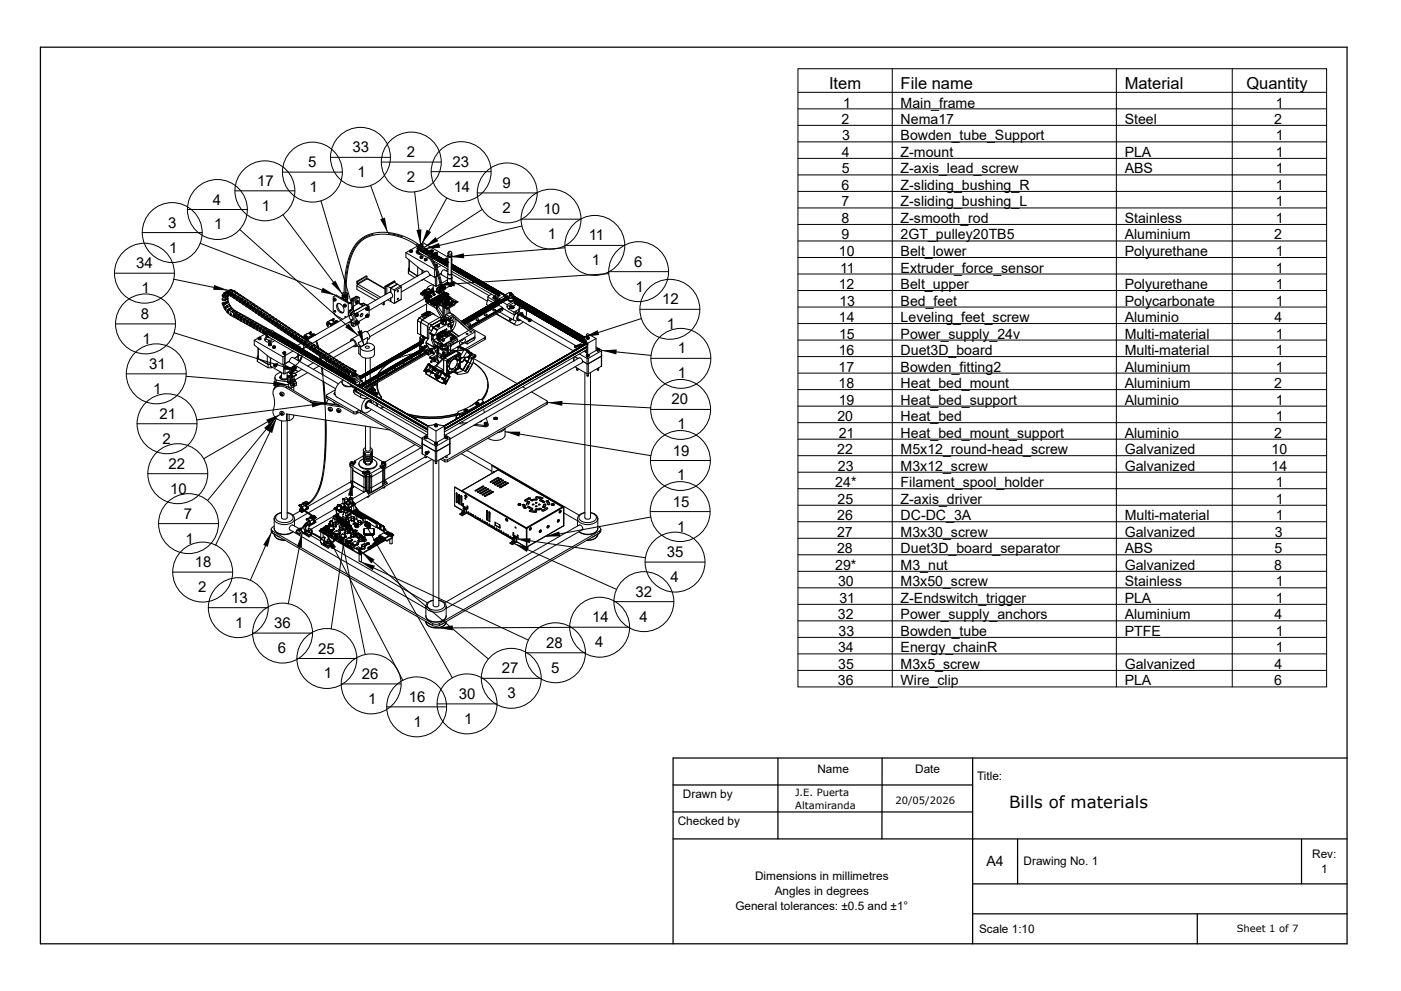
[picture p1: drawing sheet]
<svg xmlns="http://www.w3.org/2000/svg" width="297mm" height="210mm" viewBox="0 0 297 210" stroke-linecap="round" stroke-linejoin="round" font-family="sans-serif">
<defs><g id="words">
<g font-size="3.5">
<text x="175.8" y="18.8">Item</text>
<text x="190.9" y="18.8">File name</text>
<text x="238.5" y="18.8">Material</text>
<text x="264.2" y="18.8">Quantity</text>
<text x="214" y="171.4">Bills of materials</text>
</g>
<g font-size="3.2">
<text x="65.3" y="35.5">5</text>
<text x="74.8" y="32.3">33</text>
<text x="86.2" y="33.3">2</text>
<text x="96" y="35.4">23</text>
<text x="54.5" y="39.4">17</text>
<text x="65.6" y="40.7">1</text>
<text x="75.8" y="37.6">1</text>
<text x="86.2" y="38.6">2</text>
<text x="96.2" y="40.6">14</text>
<text x="106.6" y="39.9">9</text>
<text x="45.2" y="43.4">4</text>
<text x="55.5" y="44.7">1</text>
<text x="106.6" y="45.2">2</text>
<text x="115.2" y="45.5">10</text>
<text x="35.7" y="48.3">3</text>
<text x="35.9" y="53.6">1</text>
<text x="45.4" y="48.7">1</text>
<text x="116.2" y="50.7">1</text>
<text x="124.8" y="51">11</text>
<text x="28.9" y="56.9">34</text>
<text x="125.5" y="56.3">1</text>
<text x="134.4" y="56.6">6</text>
<text x="30" y="62.2">1</text>
<text x="134.8" y="61.9">1</text>
<text x="140.4" y="64.6">12</text>
<text x="29.8" y="67.7">8</text>
<text x="141.4" y="69.9">1</text>
<text x="30.2" y="73">1</text>
<text x="143.7" y="75">1</text>
<text x="31.7" y="78.3">31</text>
<text x="32.5" y="83.5">1</text>
<text x="143.7" y="80.3">1</text>
<text x="33.8" y="88.9">21</text>
<text x="142.4" y="85.8">20</text>
<text x="34.4" y="94.1">2</text>
<text x="143.7" y="91.1">1</text>
<text x="35.7" y="99.5">22</text>
<text x="142.6" y="96.7">19</text>
<text x="143.6" y="101.9">1</text>
<text x="36.1" y="104.7">10</text>
<text x="142.7" y="107.5">15</text>
<text x="39" y="110">7</text>
<text x="143.6" y="112.8">1</text>
<text x="39.3" y="115.3">1</text>
<text x="141.4" y="118.2">35</text>
<text x="41.3" y="120.3">18</text>
<text x="42" y="125.6">2</text>
<text x="142.2" y="123.5">4</text>
<text x="49" y="127.9">13</text>
<text x="134.7" y="126.6">32</text>
<text x="135.6" y="131.9">4</text>
<text x="49.9" y="133.2">1</text>
<text x="58.1" y="133.3">36</text>
<text x="115.8" y="137.4">28</text>
<text x="125.6" y="132">14</text>
<text x="126.2" y="137.3">4</text>
<text x="58.9" y="138.5">6</text>
<text x="67.4" y="138.7">25</text>
<text x="68.7" y="143.9">1</text>
<text x="106.4" y="142.9">27</text>
<text x="116.9" y="142.7">5</text>
<text x="76.7" y="144.1">26</text>
<text x="78" y="149.3">1</text>
<text x="86.7" y="148.9">16</text>
<text x="97.3" y="148.3">30</text>
<text x="107.6" y="148.1">3</text>
<text x="87.7" y="154.2">1</text>
<text x="98.4" y="153.6">1</text>
</g>
<g font-size="3">
<text x="178.7" y="22.9">1</text>
<text x="190.9" y="22.9">Main_frame</text>
<text x="270.5" y="22.9">1</text>
<text x="178.4" y="26.3">2</text>
<text x="178.6" y="29.8">3</text>
<text x="190.9" y="26.3">Nema17</text>
<text x="190.9" y="29.8">Bowden_tube_Support</text>
<text x="238.5" y="26.3">Steel</text>
<text x="270.2" y="26.3">2</text>
<text x="270.5" y="29.8">1</text>
<text x="178.5" y="33.3">4</text>
<text x="190.9" y="33.3">Z-mount</text>
<text x="238.5" y="33.3">PLA</text>
<text x="270.5" y="33.3">1</text>
<text x="178.4" y="40.3">6</text>
<text x="178.5" y="36.8">5</text>
<text x="190.9" y="36.8">Z-axis_lead_screw</text>
<text x="190.9" y="40.3">Z-sliding_bushing_R</text>
<text x="238.5" y="36.8">ABS</text>
<text x="270.5" y="36.8">1</text>
<text x="270.5" y="40.3">1</text>
<text x="178.4" y="43.8">7</text>
<text x="178.4" y="47.3">8</text>
<text x="190.9" y="43.8">Z-sliding_bushing_L</text>
<text x="190.9" y="47.3">Z-smooth_rod</text>
<text x="238.5" y="47.3">Stainless</text>
<text x="270.5" y="43.8">1</text>
<text x="270.5" y="47.3">1</text>
<text x="178.4" y="50.8">9</text>
<text x="190.9" y="50.8">2GT_pulley20TB5</text>
<text x="238.5" y="50.8">Aluminium</text>
<text x="270.2" y="50.8">2</text>
<text x="177.9" y="54.3">10</text>
<text x="178.1" y="57.8">11</text>
<text x="190.9" y="54.3">Belt_lower</text>
<text x="190.9" y="57.8">Extruder_force_sensor</text>
<text x="238.5" y="54.3">Polyurethane</text>
<text x="270.5" y="54.3">1</text>
<text x="270.5" y="57.8">1</text>
<text x="177.8" y="61.3">12</text>
<text x="178" y="64.8">13</text>
<text x="190.9" y="61.3">Belt_upper</text>
<text x="190.9" y="64.8">Bed_feet</text>
<text x="238.5" y="61.3">Polyurethane</text>
<text x="238.5" y="64.8">Polycarbonate</text>
<text x="270.5" y="61.3">1</text>
<text x="270.5" y="64.8">1</text>
<text x="177.9" y="68.3">14</text>
<text x="177.9" y="71.8">15</text>
<text x="190.9" y="68.3">Leveling_feet_screw</text>
<text x="190.9" y="71.8">Power_supply_24v</text>
<text x="238.5" y="68.3">Aluminio</text>
<text x="238.5" y="71.8">Multi-material</text>
<text x="270.2" y="68.3">4</text>
<text x="270.5" y="71.8">1</text>
<text x="177.8" y="75.3">16</text>
<text x="190.9" y="75.3">Duet3D_board</text>
<text x="238.5" y="75.3">Multi-material</text>
<text x="270.5" y="75.3">1</text>
<text x="177.8" y="78.8">17</text>
<text x="177.8" y="82.3">18</text>
<text x="190.9" y="78.8">Bowden_fitting2</text>
<text x="190.9" y="82.3">Heat_bed_mount</text>
<text x="238.5" y="78.8">Aluminium</text>
<text x="238.5" y="82.3">Aluminium</text>
<text x="270.2" y="82.3">2</text>
<text x="270.5" y="78.8">1</text>
<text x="177.5" y="89.4">20</text>
<text x="177.8" y="85.9">19</text>
<text x="190.9" y="85.9">Heat_bed_support</text>
<text x="190.9" y="89.4">Heat_bed</text>
<text x="238.5" y="85.9">Aluminio</text>
<text x="270.5" y="85.9">1</text>
<text x="270.5" y="89.4">1</text>
<text x="177.8" y="92.9">21</text>
<text x="190.9" y="92.9">Heat_bed_mount_support</text>
<text x="238.5" y="92.9">Aluminio</text>
<text x="270.2" y="92.9">2</text>
<text x="177.5" y="96.4">22</text>
<text x="177.7" y="99.9">23</text>
<text x="190.9" y="96.4">M5x12_round-head_screw</text>
<text x="190.9" y="99.9">M3x12_screw</text>
<text x="238.5" y="96.4">Galvanized</text>
<text x="238.5" y="99.9">Galvanized</text>
<text x="269.6" y="96.4">10</text>
<text x="269.6" y="99.9">14</text>
<text x="177.1" y="103.4">24*</text>
<text x="177.6" y="106.9">25</text>
<text x="190.9" y="103.4">Filament_spool_holder</text>
<text x="190.9" y="106.9">Z-axis_driver</text>
<text x="270.5" y="103.4">1</text>
<text x="270.5" y="106.9">1</text>
<text x="177.5" y="113.9">27</text>
<text x="177.5" y="110.4">26</text>
<text x="190.9" y="110.4">DC-DC_3A</text>
<text x="190.9" y="113.9">M3x30_screw</text>
<text x="238.5" y="110.4">Multi-material</text>
<text x="238.5" y="113.9">Galvanized</text>
<text x="270.3" y="113.9">3</text>
<text x="270.5" y="110.4">1</text>
<text x="177.5" y="117.4">28</text>
<text x="190.9" y="117.4">Duet3D_board_separator</text>
<text x="238.5" y="117.4">ABS</text>
<text x="270.2" y="117.4">5</text>
<text x="177.1" y="120.9">29*</text>
<text x="177.7" y="124.4">30</text>
<text x="190.9" y="120.9">M3_nut</text>
<text x="190.9" y="124.4">M3x50_screw</text>
<text x="238.5" y="120.9">Galvanized</text>
<text x="238.5" y="124.4">Stainless</text>
<text x="270.1" y="120.9">8</text>
<text x="270.5" y="124.4">1</text>
<text x="177.7" y="131.4">32</text>
<text x="178" y="127.9">31</text>
<text x="190.9" y="127.9">Z-Endswitch_trigger</text>
<text x="190.9" y="131.4">Power_supply_anchors</text>
<text x="238.5" y="127.9">PLA</text>
<text x="238.5" y="131.4">Aluminium</text>
<text x="270.2" y="131.4">4</text>
<text x="270.5" y="127.9">1</text>
<text x="177.8" y="134.9">33</text>
<text x="190.9" y="134.9">Bowden_tube</text>
<text x="238.5" y="134.9">PTFE</text>
<text x="270.5" y="134.9">1</text>
<text x="177.7" y="138.4">34</text>
<text x="177.7" y="141.9">35</text>
<text x="190.9" y="138.4">Energy_chainR</text>
<text x="190.9" y="141.9">M3x5_screw</text>
<text x="238.5" y="141.9">Galvanized</text>
<text x="270.2" y="141.9">4</text>
<text x="270.5" y="138.4">1</text>
<text x="177.7" y="145.2">36</text>
<text x="190.9" y="145.2">Wire_clip</text>
<text x="238.5" y="145.2">PLA</text>
<text x="270.2" y="145.2">6</text>
<text x="209.1" y="183.8">A4</text>
</g>
<g font-size="2.5">
<text x="173.3" y="164">Name</text>
<text x="194" y="163.9">Date</text>
<text x="207.2" y="165.5">Title:</text>
<text x="144.8" y="169.4">Drawn by</text>
<text x="143.7" y="175.1">Checked by</text>
<text x="217" y="183.5">Drawing No. 1</text>
<text x="278.2" y="182">Rev:</text>
<text x="280.1" y="185.1">1</text>
<text x="160.1" y="186.8">Dimensions in millimetres</text>
<text x="164.3" y="189.9">Angles in degrees</text>
<text x="155.9" y="193">General tolerances: ±0.5 and ±1°</text>
<text x="207.6" y="198">Scale 1:10</text>
</g>
<g font-size="2.1">
<text x="168.6" y="168.9">J.E. Puerta</text>
<text x="168.6" y="171.5">Altamiranda</text>
<text x="189.8" y="170.5">20/05/2026</text>
<text x="262.2" y="197.7">Sheet 1 of 7</text>
</g>
</g></defs>
<g fill="none" stroke="#000" stroke-width=".21">
<path d="M169.2 14.6h112.1v131.1h-112.1zM169.2 19.6h112.1M189.2 14.6v131.1M236.7 14.6v131.1M261.3 14.6v131.1M59.9 36.5h12.7M70.1 33.4h12.7M78.6 39.4l3.6 9.9M80.9 34.4h12.7M91.4 36.4h12.7M169.2 23.1h112.1M169.2 26.6h112.1"/>
<path d="M169.2 30.1h112.1M169.2 33.6h112.1M169.2 37.1h112.1M24.3 58h12.7M30.2 49.3h12.7M36.8 59.2l11.6 2.4M39.7 44.5h12.7M42.4 51.6l28.8 11.1M49.8 40.5h12.7M50.8 48.7l25.1 22.5M60 45.6l12.6 16.8M68 42.6l9.2 30.6"/>
<path d="M75.7 59.7l.1 .7M75.7 59.7l.1 .1M75.8 59.8v.4M75.9 51.2a8.8 8.8 0 0 1 9-1.3l.6 .2a12.9 12.9 0 0 1 8.3 10.8l.5 4v2.6l-.2 .1-.2-.1-.1-2.9-.2-2.9-1-3.7a12 12 0 0 0-14.3-7.8 7.5 7.5 0 0 0-4.3 6l-.5 2.7-.2 3.4-.3 .1v-2.3l.4-3.2a11.1 11.1 0 0 1 2.5-5.7zM77.8 59l.1 .2M77.8 58.6l-.2-.1-1.9 1.2M77.8 58.6v.4M77.8 58.6l-2 1.2M77.8 59l-2 1.2M77.9 59.2l3.7 2M77.9 59.2l-2 1.1M77.9 59.2l3.7 2.1"/>
<path d="M83.6 59.9l-1.4 .8M83.6 59.9l.6 .4M83.6 59.9l-1.5 .8M83.7 59.7v.3M83.7 59.7l-1.9 1.1M83.7 59.7l-.1-.1-2 1.1M86.1 53.6v1l3 2.5 1 .6M86.1 53.6l6 3.5M86.6 57.9v.1M86.6 57.2v.8M86.6 58l1.3 .9M86.7 56.8l-.1 .5 1.9 1.3"/>
<path d="M86.7 55.2l.1 2.2v-2.2M86.9 53.2v.3M86.9 53.3h.4M86.9 53.3v.2M87 53.1l-.1 .2M87 53.1h.4M87 53.1l-.1 .1 .2 .1h.2M87.1 53.2h.1M87.1 53.1v.1M87.1 53.1l.2 .1M87.2 53.2h.1M87.2 53.2h-.1"/>
<path d="M87.2 53.1v.1M87.2 53.1l.1 .1M87.2 53.1h-.1M87.3 53.3h.1M87.4 53.1l-.1 .2M87.4 53.1v.1M87.4 53.2l-.1 .1M87.4 53.2h.1M87.4 53.2v.3h-.5M87.9 40.7l1.3 11.2M88.4 52.6v.1a.97 .97 0 0 0 1.2 .4v.4M88.4 53.4v.4"/>
<path d="M88.5 52.2l-2.4 1.4M88.6 53a.47 .47 0 0 0-.3 .7 1.4 1.4 0 0 0 1.3 .3M88.6 53.1l-.2 .3 .1 .2 .8 .2M88.6 53.2v.3l.5 .2M88.6 53l.1 .5M88.6 56.6v1.9M88.7 52.3l-.2 .2 .2 .5 .8 .1M88.7 53.1v.4M88.7 53.5l2.5 1.4M88.8 53.6h.1M88.9 52l.8-.5 5.3 3.1M88.9 53.2l1.6 .9"/>
<path d="M88.9 52.8v-.3v.3l.5 .1M89 52v.1M89.1 52.8l-.1-.2 .3 .2M89.1 54.5v.3M89.1 51.9l.3-.1h.2l-.1 .2M89.1 54.6h.4M89.1 54.6v.2M89.2 53.2h.1M89.2 53.2v.1M89.2 53.3h.1M89.2 54.3l-.1 .3M89.2 54.3l.4 .1-.1 .2"/>
<path d="M89.2 54.3l-.1 .2 .2 .1h.2M89.3 53.2h.1M89.3 53.2l-.1 .1M89.3 54.5h.1M89.3 54.4v.1M89.3 54.4l.1 .1M89.3 53.2v.1M89.3 53.3h.1M89.4 53.2v.1M89.4 52.9h.1M89.4 53.3h.1M89.4 52.1v.3"/>
<path d="M89.4 51.9l.1 .1M89.4 51.9h.1M89.4 54.5h.1M89.4 54.5h-.1M89.4 51.8l-.1 .1M89.4 51.8v.1M89.4 54.4v.1M89.4 51.8v.2M89.4 54.4h-.1M89.4 52h.1M89.5 53.4h.1M89.5 59.4h-.1"/>
<path d="M89.5 59.4h.1M89.5 53.1v.3M89.5 54v.1M89.5 57.3v.7M89.5 52l-.1 .1M89.5 52l-.3-.1-.2 .2h.4M89.5 52.2l.5 .3-.1 .4M89.5 52.4l.2 .2-.1-.1M89.5 52v.5M89.5 52v.1M89.5 52h.1M89.5 54.6h.1"/>
<path d="M89.5 52.1h.1M89.5 53.2v.2M89.5 52.5h.1M89.6 53.1h-.1M89.6 53.2v.2M89.6 53.4v.1M89.6 53.5h.1M89.6 51.8v.1M89.6 54.4v.1M89.6 51.9l-.1 .2M89.6 54.5l-.1 .3h-.4M89.6 54.5l-.1 .1"/>
<path d="M89.6 51.9h.1M89.6 51.9v.3M89.7 53.5h.1M89.7 53.1v.4M89.7 53.5v.1M89.7 53.2l.1 .4M89.7 53.6h.1M89.8 59.2l2.5 1.5M89.8 53.5h.1M89.8 53.5h-.1M89.8 53.3v.3M89.8 53.6h.1"/>
<path d="M89.8 53.4h.1M89.8 59.3l-.3 .1M89.8 53v.4M89.8 53.3h.1M89.9 53.6h-.1M89.9 53.6h.1M89.9 53.6v.1M89.9 53.7h.1M89.9 53.4l-.1 .2M90 53.7h.1M90 53.7h-.1M90 55l.1 .3"/>
<path d="M90 53.5l-.1 .1M90 52.8v.2M90 54.9l.1 .2M90 54.9h.5M90 54.9h.1M90 52.8h.1M90 52.7v.2M90 52.6l.1 .4M90 53.5l.1 .2M90 52.7l5 2.8M90.1 54.9v.2l.3-.1M90.1 54.9l.2-.1 .2 .1-.1 .1"/>
<path d="M90.1 53.7h.1M90.1 52.8h.1M90.1 55.1v.2M90.1 52.8v.1M90.1 52.8v.3M90.1 52.9h.1M90.1 54.9l.3 .1zM90.1 53.7l.1 .1M90.2 53.8h.1M90.2 52.8h.1M90.2 52.8v.3M90.2 52.8v.1"/>
<path d="M90.2 52.8v.4M90.2 52.9h.1M90.2 52.9l.1 .3M90.3 55h.1M90.3 55h-.1M90.3 54.9v.1M90.3 53.8h-.1M90.3 53.8h.1M90.3 53.9h.1M90.3 52.9h.1M90.3 52.9v.4M90.3 53.8v.1"/>
<path d="M90.4 52.9v.4M90.4 52.9h.1M90.4 53h.1M90.4 52.9v.1M90.4 53.9h.1M90.4 53v.4M90.4 55l.1 .1M90.5 54h.1M90.5 53h.1M90.5 53v.5M90.5 53h-.1M90.5 55.1h-.4"/>
<path d="M90.5 53.5h.1M90.5 53.1h.1M90.5 54.9v.2M90.5 53v.1M90.5 55v.3h-.4M90.6 53.1h.1M90.6 53.1v.5M90.6 53.6h.1M90.6 53.1l.1 .5M90.7 53.1v.1M90.7 53.1h.1M90.7 53.2h.1"/>
<path d="M90.7 53.2v.4M90.7 53.2l.1 .5M90.8 53.2v.5M90.8 53.2h.1M90.8 53.7h.1M90.8 53.7v.1M90.8 53.2v.1M90.8 53.3h.1M90.8 53.8h.1M90.8 53.3v.5M90.9 53.3h.1M90.9 53.3l.1 .5"/>
<path d="M90.9 53.7h.1M90.9 53.7v.1M91 53.3h.1M91 53.8h.1M91 53.3v.5M91.1 53.3v.6M91.1 53.3v.1M91.1 53.9h.1M91.1 53.8h-.1M91.1 53.4h.1M91.1 53.4v.5M91.2 53.4h.1"/>
<path d="M91.2 53.9h.1M91.2 53.4v.5M91.2 54.3h.1M91.2 53.4v.6M91.2 54h.1M91.2 53.5h.1M91.2 53.4v.1M91.2 54.4h.1M91.3 53.5h.1M91.3 54h.1M91.3 53.5v.5M91.3 58.3l-6.2 3.7"/>
<path d="M91.3 53.2v.2M91.3 54.4h.1M91.3 54.5h.1M91.3 53.5l.1 .6M91.3 53.3h.4M91.3 53.3v.1M91.3 54.4v.1M91.4 54.1h.1M91.4 53.6h.1M91.4 53.5v.1M91.4 53.5h.1M91.4 53.5v.6"/>
<path d="M91.4 54.5h.1M91.4 54.6l3.6 2M91.4 53.1l-.1 .2M91.4 53.1l.4 .1-.4 .1-.1-.1zM91.4 54.5l.1 .1M91.5 53.6h.1M91.5 54.1h.1M91.5 53.6l-.1 .5M91.5 53.6h-.1M91.5 54.1h-.1M91.5 54.5h.1M91.5 54.5v.1"/>
<path d="M91.5 53.2h.1M91.5 53.1v.1M91.5 53.1l.1 .1M91.5 54.6h.1M91.5 53.6v.5M91.5 53.6l.1 .1M91.5 54.1v.1M91.5 53.6v.6M91.5 54.2h.1M91.6 54.6h.1M91.6 53.7h.1M91.6 54.2h.1"/>
<path d="M91.6 53.7v.5M91.6 53.2h.1M91.6 53.2h-.1M91.6 53.1v.1M91.6 53.1h-.1M91.6 53.7l.1 .1M91.7 53.7h.1M91.7 53.7h-.1M91.7 54.6v.1M91.7 54.6h.1M91.7 53.8h.1M91.7 54.2h.1"/>
<path d="M91.7 53.8v.4M91.7 53.3h.1M91.7 54.7h.1M91.7 53.7l.1 .6M91.7 53.7v.1M91.8 54.7h.1M91.8 54.2h.1M91.8 53.7v.1M91.8 53.8h.1M91.8 53.1v.1M91.8 53.8v.5M91.8 54.3h.1"/>
<path d="M91.8 53.2l-.1 .1M91.8 53.2h.1M91.8 53.2v.2l-.2 .2M91.9 53.8v.5M91.9 54.8h.1M91.9 54.3h.1M91.9 53.8h.1M91.9 55.3l3.1 1.8M91.9 54.7v.1M91.9 53.8v.6M91.9 54.4h.1M91.9 53.8v.1"/>
<path d="M91.9 53.9h.1M92 54.8h.1M92 54.8h-.1M92 53.9h.1M92 54.4h.1M92 53.9v.5M92 54.8v.1M92 54.9h.1M92.1 53.9h.1M92.1 53.9v.6M92.1 54.4h.1M92.1 54.5h.1"/>
<path d="M92.1 54h.1M92.1 53.9v.1M92.1 54.9h.1M92.1 54v.5M92.1 58.8l-1.1-.6a.69 .69 0 0 0-.7-.7l-5.4 3.2M92.1 57.1v1.7M92.2 54h.1M92.2 54v.6M92.2 54.5h.1M92.2 54h-.1M92.2 54.5h-.1M92.2 54.9v.1"/>
<path d="M92.2 55h.1M92.2 53.7v.2M92.2 54.9h.1M92.2 54v.1M92.2 54.1h.1M92.2 53.6l.1 .2M92.2 53.6l.5 .1M92.2 54.6h.1M92.2 53.6l.1 .2h.3M92.2 53.6h.1M92.2 53.6h.4v.2M92.2 56.1h.4v.2"/>
<path d="M92.3 53.8v.2M92.3 57l-.2 .1M92.3 56.1l.4 .1M92.3 54.1h.1M92.3 54.1v.5M92.3 58.7v2M92.3 55h.1M92.3 55v.1M92.3 53.6l.2 .1M92.3 53.6l.3 .1M92.3 55.1h.2M92.3 54.6h.1"/>
<path d="M92.3 54.1l.1 .1M92.3 54.6l.1 .1M92.4 54.1h.1M92.4 54.1h-.1M92.4 54.2h.1M92.4 54.7h.1M92.4 54.2v.5M92.4 54.6h.1M92.4 54.6v.1M92.4 55.1h.1M92.5 55.1h.1M92.5 55.1h-.1"/>
<path d="M92.5 53.7h.1M92.5 56.2v.1M92.5 56.2l-.1 .1M92.5 53.6l.1 .1M92.5 53.6v.1M92.5 56.1v.1M92.5 53.6h-.2M92.5 56.1l-.2 .2M92.5 56.1l.1 .2M92.5 54.2h.1M92.5 54.2v.5M92.5 54.6h.1"/>
<path d="M92.5 54.7h.1M92.5 56.3h.1M92.5 57.7v.9M92.5 58.6l-.4 .2M92.6 56.3h-.2M92.6 55.1v.1M92.6 54.2h.1M92.6 54.2v.6M92.6 54.7h.1M92.6 57.8v2.9M92.6 55.2h.1M92.6 54.2v.1"/>
<path d="M92.6 54.3h.1M92.6 54.8h.1M92.6 53.8h.1M92.6 56.3h.1M92.6 56.3l-.2 .1M92.6 54.3l.1 .5M92.7 53.8h-.4M92.7 56.3l-.3 .1M92.7 55.2h.1M92.7 55.2h-.1M92.7 54.3h.1M92.7 54.8h.1"/>
<path d="M92.7 53.7v.1M92.7 56.2v.1M92.7 53.7v.2l-.2 .2M92.7 56.2l-.2 .4M92.7 54.3v.5M92.7 55.3h.1M92.7 55.2v.1M92.8 55.2v.1M92.8 55.3h.1M92.8 54.3v.6M92.8 54.3h.1M92.8 54.8h.1"/>
<path d="M92.8 54.9h.1M92.8 54.4h.1M92.8 54.3v.1M92.8 58.5l-.3 .1M92.9 54.4h.1M92.9 54.9h.1M92.9 54.4v.5M92.9 55.3v.1M92.9 55.4h.1M92.9 55.3h.1M92.9 54.4v.6M92.9 54.9v.1"/>
<path d="M92.9 54.4l.1 .1M92.9 55h.1M93 54.5h.1M93 55h.1M93 54.5v.5M93 55.4h.1M93 54.5l.1 .6M93 55.4v.1M93 55.5h.1M93.1 54.5h.1M93.1 54.5v.1M93.1 54.5v.6"/>
<path d="M93.1 55.5h.1M93.1 55.1h.1M93.1 54.6h.1M93.1 54.6v.5M93.2 55.5h.1M93.2 54.6v.5M93.2 54.6h.1M93.2 55.1h.1M93.2 54.6v.1M93.2 54.7h.1M93.2 54.7v.4M93.3 55.5v.1"/>
<path d="M93.3 54.6h.1M93.3 55.1h.1M93.3 54.6v.5M93.3 54.6v.1M93.3 55.6h.1M93.3 54.6l.1 .1M93.3 54.6v.6M93.3 55.2h.1M93.3 54.7h.1M93.4 54.7h.1M93.4 54.7h-.1M93.4 55.6h.1"/>
<path d="M93.4 55.2h.1M93.4 54.7v.5M93.4 54.7l.1 .6M93.4 55.7h.1M93.5 55.6v.1M93.5 55.7h-.1M93.5 55.7h.1M93.5 54.7h.1M93.5 55.2h.1M93.5 54.8h.1M93.5 55.3h.1M93.5 54.7v.1"/>
<path d="M93.5 54.7v.6M93.5 58l.2 .3 1.2 .7M93.5 58l-.3 .3M93.6 56.3l-1 .5M93.6 54.8h.1M93.6 55.3h.1M93.6 54.8v.5M93.6 55.7v.1M93.6 55.7h.1M93.6 55.8h.1M93.6 54.8v.6M93.6 55.4h.1"/>
<path d="M93.6 54.9h.1M93.6 54.8v.1M93.6 54.8l.1 .6M93.7 55.8h.1M93.7 55.4h.1M93.7 55.8h-.1M93.7 54.9h.1M93.7 54.9v.5M93.7 55.8v.1M93.7 55.9h.1M93.8 55.9h.1M93.8 54.9v.6"/>
<path d="M93.8 55.4h.1M93.8 55.4v.1M93.8 55.5h.1M93.8 54.9v.1M93.8 54.9h.1M93.8 55h.1M93.8 55v.5M93.9 55h.1M93.9 55.5h.1M93.9 55v.5M93.9 55h-.1M93.9 55.5h-.1"/>
<path d="M93.9 55.9h.1M93.9 55.9l.1 .1M93.9 55l.1 .1M93.9 55.5v.1M93.9 55v.6M93.9 55.6h.1M94 55.1h.1M94 55.5h.1M94 55.1v.5M94 55.5v.1M94 56h.1M94 55.6h.1"/>
<path d="M94.1 55.1h.1M94.1 55.1h-.1M94.1 55.6h.1M94.1 55.1v.5M94.1 56h.1M94.1 56.1h.1M94.2 56v.1M94.2 56.1h-.1M94.2 56.1h.1M94.2 55.1v.6M94.2 55.1v.1M94.2 55.7h.1"/>
<path d="M94.2 55.6h-.1M94.2 55.2h.1M94.2 55.2v.5M94.3 55.2h.1M94.3 55.7h.1M94.3 55.2v.5M94.3 56.2h.1M94.3 56.1v.1M94.3 56.1h.1M94.3 55.8h.1M94.3 55.3h.1M94.3 55.2v.1"/>
<path d="M94.3 55.2l.1 .6M94.4 55v.2M94.4 55.3h.1M94.4 55.8h.1M94.4 56.2h.1M94.4 54.9l.1 .2M94.4 54.9h.1M94.4 54.9h.5M94.4 55.3v.5M94.4 56.2v.1M94.4 54.9l.1 .2 .3-.1M94.4 54.9l.3-.1 .2 .1-.1 .1"/>
<path d="M94.5 56.2v.1M94.5 55.8l-.5 .2M94.5 55.3v.6M94.5 55.3h.1M94.5 55.8h.1M94.5 55.8v.1M94.5 55.1v.1M94.5 55.9h.1M94.5 55.3v.1M94.5 55.4h.1M94.5 55.4v.5M94.5 56.3h.1"/>
<path d="M94.5 54.9l.2 .1zM94.6 55.4h.1M94.6 55.9h.1M94.6 55.4v.5M94.6 56.3h.1M94.6 56.3v.1M94.6 56.4h.1M94.6 55.4v.1M94.6 55.5h.1M94.6 55.9v.1M94.6 56h.1M94.6 55.5v.5"/>
<path d="M94.7 55h.1M94.7 55h-.2M94.7 54.9v.1M94.7 56.3l-.1 .1M94.7 56.3v.1M94.7 55.5h.1M94.7 56h.1M94.7 55.5v.5M94.7 56.4h.1M94.7 42l-5.3 9.8M94.8 55.5h.1M94.8 55.5v.1"/>
<path d="M94.8 56h.1M94.8 55.5v.5M94.8 55.6h.1M94.8 56.4l.1 .1M94.8 56.4h.1M94.8 55l.1 .1M94.9 55.1h-.4M94.9 55.1v-.2v.3l-.2 .2M94.9 56.5h.1M94.9 59.4l-1.2 .7M94.9 59.9l.4 .3M94.9 59.9h.1"/>
<path d="M94.9 58.9a.56 .56 0 0 0 .8 .2M94.9 55.5v.6M94.9 55.5v.1M94.9 56h.1M94.9 58.9v1M94.9 58.9a.55 .55 0 0 0 .8 .2M94.9 58.9h.1M94.9 56.1h.1M94.9 55.6h.1M94.9 55.6v.5M95 58.1l.3 .2h.3M95 58.1l-.1 .8"/>
<path d="M95 58.1h.1M95 58.1l.1 .1h.5M95 57.7l-.7-.4a.72 .72 0 0 0-.8 .7M95 60a.57 .57 0 0 1 .2 .8l-1.3 .7M95 60h.1M95 60h-.3l-.8 .4M95 60l-.8 .4M95 57.2l-.4 .2M95 56.5h-.1M95 60l.3 .2M95 55.6h.1M95 55.6v.2"/>
<path d="M95 55.5h-.1M95 54.3h.7M95 54.3l.4 .2 .3-.1M95 54.3v3.8M95 54.3l.1 .2h.6M95 53.7l.1 .2M95 53.7l.1 .6h.6M95 54.4l.6 .1M95 54.2l.6 .1M95.1 53.9h.6M95.6 53.4l-.4 .1-.1 .4M95.6 53.4a.4 .4 0 0 0-.6 .3"/>
<path d="M95.6 53.4l.2 .3M95.6 58.2v.1M95.6 58.3l.1 .8M95.6 54.4v.1M95.6 54.3h.1M95.7 54.5l-.1 3.7M95.7 54.3v.1M95.7 53.9v.4M95.7 59.1h.1M95.7 59.1v1.2M95.7 54.4l-.1 .1M95.7 54.2l-.1 .1"/>
<path d="M95.8 58.1l-.2 .1M95.8 58.1l-.2 .2M95.8 58.1h.1M95.8 58.1v.8M95.8 57.6l9.2 5.3M95.8 57.1l9.4 5.4M95.8 58.1l7.9 4.6M95.8 56.6h.1M95.8 56l11.3 6.6M95.8 56.1h.1M95.8 57h.1M95.8 54.3l-.1 .2"/>
<path d="M95.8 56.1v.6M95.8 54.3h-.1M95.8 54.3l-.1 .1M95.8 55h.1M95.8 55v1M95.8 54.3v3.8M95.8 53.7l-.1 .2M95.8 53.7l-.1 .6M95.8 58.9h.1M95.8 59.6l7.5 4.3M95.8 58.9l-.1 .2M95.8 58.9v1.6l-.1 .2"/>
<path d="M95.8 56.1v.5M95.9 57.1h.1M95.9 57h.1M95.9 57v.1M95.9 56.1v.6M95.9 56.1h.1M95.9 56.6h.1M95.9 56.7h.1M95.9 56.2h.1M95.9 56.1v.1M95.9 56.2v.5M96 57.1h.1"/>
<path d="M96 56.2h.1M96 56.7h.1M96 56.2v.5M96 57.2h.1M96 57.1v.1M96 56.7v.1M96 56.2v.1M96 56.8h.1M96 56.3h.1M96 56.2l.1 .6M96.1 56.3h.1M96.1 56.8h.1"/>
<path d="M96.1 57.2h.1M96.1 56.3v.5M96.1 57.2l.1 .1M96.2 57.2h.1M96.2 57.2h-.1M96.2 56.3v.5M96.2 56.3h.1M96.2 56.8h.1M96.2 57.2v.1M96.2 57.3h.1M96.2 56.4h.1M96.2 56.8v.1"/>
<path d="M96.2 56.3v.1M96.2 56.3v.6M96.2 56.9h.1M96.2 57.2l.1 .1M96.3 56.4h.1M96.3 56.9h.1M96.3 56.4l-.1 .5M96.3 56.9h-.1M96.3 57.3h.1M96.3 56.4v.5M96.3 56.4v.1M96.3 56.5h.1"/>
<path d="M96.3 56.5v.4M96.4 57.3h.1M96.4 57.3h-.1M96.4 56.4h.1M96.4 56.9h.1M96.4 56.4v.5M96.4 56.4v.1M96.4 57.4h.1M96.4 57.3v.1M96.4 56.4l.1 .1M96.4 57h.1M96.5 57.4h.1"/>
<path d="M96.5 56.5h.1M96.5 57h.1M96.5 56.5v.5M96.5 57.4l.1 .1M96.6 57.5h.1M96.6 56.5v.6M96.6 56.5h.1M96.6 57h.1M96.6 57.1h.1M96.6 56.5v.1M96.6 56.6h.1M96.6 56.6v.5"/>
<path d="M96.7 56.6h.1M96.7 57.1h.1M96.7 56.6v.5M96.7 57.5v.1M96.7 57.6h.1M96.7 57.5h.1M96.7 56.6v.6M96.7 57.2h.1M96.7 56.7h.1M96.8 56.6h.1M96.8 56.6l-.1 .1M96.8 56.7h.1"/>
<path d="M96.8 57.2h.1M96.8 56.7v.5M96.8 57.6h.1M96.8 57.6l.1 .1M96.9 57.6h.1M96.9 57.6h-.1M96.9 57.6v.1M96.9 56.7h.1M96.9 57.2h.1M96.9 57.2v.1M96.9 57.7h.1M96.9 56.7v.1"/>
<path d="M96.9 56.8h.1M96.9 57.3h.1M96.9 56.7v.6M97 57.7h.1M97 56.8h.1M97 56.8v.5M97 57.3h.1M97 56.8l.1 .1M97 57.3l.1 .1M97.1 56.9h.1M97.1 57.4h.1M97.1 56.9v.5"/>
<path d="M97.1 57.7v.1M97.1 57.7h.1M97.1 57.3h.1M97.1 57.3v.1M97.1 57.8h.1M97.1 56.9l.1 .5M97.2 57.4h.1M97.2 57.8h.1M97.2 56.9h.1M97.2 56.9v.5M97.3 56.9h.1M97.3 57.4h.1"/>
<path d="M97.3 56.9l-.1 .5M97.3 57.8h.1M97.3 56.9h-.1M97.3 57.4h-.1M97.3 57.9h.1M97.3 57.8v.1M97.3 56.9v.1M97.3 57.5h.1M97.3 57h.1M97.3 57v.5M97.4 57.9h.1M97.4 57.9h-.1"/>
<path d="M97.4 57h.1M97.4 57.5h.1M97.4 57v.5M97.4 58h.1M97.4 57.9v.1M97.4 57v.6M97.4 57.6h.1M97.4 57.1h.1M97.5 57v.1M97.5 57v.6M97.5 57.1h-.1M97.5 57.6h.1"/>
<path d="M97.5 58h.1M97.5 57.1h.1M97.5 57.1v.5M97.6 58v.1M97.6 58.1h.1M97.6 58h.1M97.6 57.1v.6M97.6 57.1h.1M97.6 57.6h.1M97.6 57.7h.1M97.6 57.1v.1M97.6 57.2h.1"/>
<path d="M97.6 57.2v.5M97.7 57.2h.1M97.7 57.7h.1M97.7 57.2v.5M97.7 58.1h.1M97.7 58.1v.1M97.7 57.2v.1M97.7 57.3h.1M97.7 57.7l.1 .1M97.7 58.2h.1M97.7 57.2l.1 .6M97.8 57.8h.1"/>
<path d="M97.8 57.3h.1M97.8 57.3v.5M97.8 58.1v.1M97.8 58.1l.1 .1M97.8 58.2h.1M97.9 57.3v.5M97.9 57.3h.1M97.9 57.8h.1M97.9 58.2h.1M97.9 58.2h-.1M97.9 57.3v.1M97.9 57.4h.1"/>
<path d="M97.9 57.4v.4M98 57.3h.1M98 57.8h.1M98 57.3l-.1 .5M98 57.3l-.1 .1M98 57.8h-.1M98 58.3h.1M98 57.3v.6M98 57.3v.1M98 58.2v.1M98 57.9h.1M98 57.4h.1"/>
<path d="M98 57.4v.5M98.1 58.3v.1M98.1 58.3h-.1M98.1 57.4h-.1M98.1 57.4h.1M98.1 57.9h.1M98.1 57.4v.5M98.1 58.4h.1M98.1 57.4l.1 .6M98.1 58h.1M98.2 58.3v.1M98.2 57.5h.1"/>
<path d="M98.2 58h.1M98.2 58.4h.1M98.2 57.4v.1M98.2 57.5v.5M98.2 57.5l.1 .6M98.3 58.4v.1M98.3 58.5h.1M98.3 57.5h.1M98.3 58h.1M98.3 58.4h.1M98.3 58.1h.1M98.3 57.6h.1"/>
<path d="M98.3 57.5v.1M98.3 57.6v.5M98.4 57.6h.1M98.4 58.1h.1M98.4 57.6v.5M98.4 58.5h.1M98.4 57.6v.6M98.4 58.1v.1M98.4 58.5l.1 .1M98.4 57.6l.1 .1M98.4 58.2h.1M98.5 57.7h.1"/>
<path d="M98.5 58.2h.1M98.5 57.7v.5M98.5 58.6h.1M98.6 58.6h.1M98.6 58.2h-.1M98.6 57.7v.6M98.6 57.7h.1M98.6 58.2h.1M98.6 57.7l.1 .1M98.6 58.2v.1M98.6 58.3h.1M98.6 58.6l.1 .1"/>
<path d="M98.7 57.8v.5M98.7 57.8h.1M98.7 58.2h.1M98.7 58.2v.1M98.7 58.7h.1M98.7 58.3h.1M98.7 57.8l.1 .5M98.8 58.3h.1M98.8 58.7h.1M98.8 57.8h.1M98.8 57.8v.5M98.8 58.8h.1"/>
<path d="M98.8 57.8l.1 .6M98.8 57.8l.1 .1M98.9 58.4h.1M98.9 58.3h-.1M98.9 58.7v.1M98.9 58.8h-.1M98.9 57.9h.1M98.9 58.8h.1M98.9 57.9v.5M99 57.9h.1M99 58.4h.1M99 57.9l-.1 .5"/>
<path d="M99 57.9h-.1M99 58.4h-.1M99 58.8v.1M99 58.9h.1M99 57.9v.6M99 58.5h.1M99 58.8h.1M99 58h.1M99 57.9v.1M99.1 58.9h.1M99.1 58.9h-.1M99.1 58v.5"/>
<path d="M99.1 58h.1M99.1 58.5h.1M99.1 58v.6M99.1 58.9v.1M99.1 59h.1M99.1 58.6h.1M99.2 58h.1M99.2 58v.1M99.2 58.1h.1M99.2 58.6h.1M99.2 58.1v.5M99.2 59h.1"/>
<path d="M99.3 59h.1M99.3 58.1v.5M99.3 58.1h.1M99.3 58.6h.1M99.3 58.1v.1M99.3 58.6v.1M99.3 58.2h.1M99.3 59.1h.1M99.3 58.7h.1M99.3 58.2v.5M99.3 59l.1 .1M99.4 58.2h-.1"/>
<path d="M99.4 58.2h.1M99.4 58.7h.1M99.4 58.2v.5M99.4 59.1h.1M99.4 58.2l.1 .5M99.4 58.2l.1 .1M99.4 59.1h.2M99.5 58.3h.1M99.5 58.7h.1M99.5 58.3v.4M99.5 58.2h.1M99.5 58.2l.1 .6"/>
<path d="M99.5 58.2v.1M99.5 59.2h.1M99.6 58.2v.1M99.6 58.7h.1M99.6 58.8h.1M99.6 59.1v.1M99.6 59.2h.1M99.6 59.2h-.1M99.6 58.3h.1M99.6 58.3v.5M99.7 58.3h-.1M99.7 58.3h.1"/>
<path d="M99.7 58.8h.1M99.7 58.3l-.1 .5M99.7 58.8h-.1M99.7 59.2v.1M99.7 59.3h.1M99.7 58.3v.6M99.7 58.9h.1M99.7 58.4h.1M99.7 59.2l.1 .1M99.7 58.3v.1M99.7 58.4v.5M99.8 59.3h.1"/>
<path d="M99.8 58.4h.1M99.8 58.9h.1M99.8 58.4v.5M99.8 59.3v.1M99.8 59.4h.1M99.8 58.4l.1 .6M99.8 59h.1M99.9 58.5h.1M99.9 59h.1M99.9 59.3v.1M99.9 59.4h.1M99.9 58.4h.1"/>
<path d="M99.9 58.4v.1M99.9 58.5v.5M99.9 58.5l.1 .6M100 59.4h.1M100 59.4v.1M100 59h.1M100 59v.1M100 59.1h.1M100 58.5v.1M100 59.5h.1M100 58.5h.1M100 58.6h.1"/>
<path d="M100 58.6v.5M100.1 59.5h-.1M100.1 58.6v.5M100.1 58.6h.1M100.1 59.4v.1M100.1 59.5h.1M100.1 59.1h.1M100.1 58.6l.1 .1M100.1 59.1l.1 .1M100.2 58.7h.1M100.2 59.2h.1M100.2 58.7v.5"/>
<path d="M100.2 59.5l.1 .1M100.2 59.5h.1M100.2 59.1h.1M100.2 59.1v.1M100.3 59.6h.1M100.3 58.7v.5M100.3 58.7h.1M100.3 59.1v.1M100.3 59.2h.1M100.4 58.7v.5M100.4 58.7h.1M100.4 58.7v.6"/>
<path d="M100.4 59.2h.1M100.4 59.6h.1M100.4 59.7h.1M100.4 58.7v.1M100.4 59.6v.1M100.4 58.8h.1M100.4 59.3h.1M100.4 58.8l.1 .5M100.5 58.8h.1M100.5 59.3h.1M100.5 59.7h.1M100.5 58.8v.5"/>
<path d="M100.5 59.7v.1M100.5 59.8h.1M100.5 58.8l.1 .6M100.5 59.4h.1M100.6 59.7h.1M100.6 59.7h-.1M100.6 58.9h.1M100.6 59.4h.1M100.6 59.7v.1M100.6 59.8h.1M100.6 58.8v.1M100.6 58.9v.5"/>
<path d="M100.7 58.9h.1M100.7 59.4h.1M100.7 58.9h-.1M100.7 58.9l-.1 .5M100.7 59.4h-.1M100.7 59.8h.1M100.7 59.8v.1M100.7 58.9v.6M100.7 59.5h.1M100.7 58.9v.1M100.7 59.9h.1M100.7 59h.1"/>
<path d="M100.7 59v.5M100.8 59.9h.1M100.8 59.9h-.1M100.8 59h.1M100.8 59l.1 .6M100.8 59.5h.1M100.8 59v.1M100.8 59.1h.1M100.9 59.9h.1M100.9 59h.1M100.9 59v.6M100.9 59h-.1"/>
<path d="M100.9 59.6h.1M100.9 59.1h.1M100.9 59.1v.5M100.9 59.9l.1 .1M101 60h.1M101 59.1v.5M101 59.1h.1M101 59.6h.1M101 59.1v.1M101 59.2h.1M101 59.2v.4M101.1 59.2v.4"/>
<path d="M101.1 59.2h.1M101.1 59.6h.1M101.1 59.2v.5M101.1 59.7h.1M101.2 59.2h.1M101.2 59.7h.1M101.2 59.2v.5M101.2 40.9h12.7M101.2 59.2l.1 .6M101.3 59.7h.1M101.3 59.2h.1M101.3 59.3h.1"/>
<path d="M101.3 59.8h.1M101.3 59.2v.1M101.3 59.2v.6M101.4 59.3h.1M101.4 59.8h.1M101.4 59.3l-.1 .5M101.4 59.3h-.1M101.4 59.8h-.1M101.4 59.3v.6M101.4 59.9h.1M101.4 59.4h.1M101.4 59.3v.1"/>
<path d="M101.4 59.4v.5M101.5 59.4h.1M101.5 59.9h.1M101.5 59.4v.5M101.5 59.4v.6M101.5 59.9v.1M101.5 59.4l.1 .1M101.5 60h.1M101.6 59.4h.1M101.6 59.5h.1M101.6 60h.1M101.6 59.5v.5"/>
<path d="M101.6 59.5l.1 .5M101.7 59.5h.1M101.7 60h.1M101.7 59.5l.1 .1M101.7 59.5v.6M101.8 59.6h.1M101.8 59.6v.5M101.9 59.6h.1M101.9 59.6v.5M102 59.6v.6M102 59.6v.1M102 59.7h.1"/>
<path d="M102 59.7v.5M102.1 59.7h.1M102.1 59.7l.1 .6M102.1 59.8h.1M102.1 59.7v.1M102.2 59.8h.1M102.2 59.8v.5M102.2 44.4l-12.2 8.1M102.2 59.8l.1 .6M102.3 59.9h.1M102.3 59.8h.1M102.3 59.8v.1"/>
<path d="M102.3 59.9v.5M102.4 59.9v.5M102.4 59.9h.1M102.4 59.9v.1M102.4 60h.1M102.4 60v.5M102.5 60h.1M102.5 60v.5M102.6 60h.1M102.6 60v.5M110.5 46.5h12.7M110.6 48l-20.5 4.8"/>
<path d="M119.8 52.1h12.7M119.8 52.6l-24.6 1.9M129.1 57.6h12.7M129.1 58.1l-35.9 2.3M169.2 40.6h112.1M169.2 44.1h112.1M169.2 47.6h112.1M169.2 51.1h112.1M169.2 54.6h112.1M169.2 58.1h112.1M24.5 68.7h12.7M26.8 79.3h12.7"/>
<path d="M36.9 70.6l26.4 8.2M39.5 79.8l21.6 1.8M47.1 64.3l.2 .4h.2M47.1 63.4l.2 .3zM47.2 63.4h-.1M47.2 64.6l.4 .9 .3 .1M47.2 64.6l.2 .1M47.3 64.6h-.1M47.3 64.3l.1 .2zM47.3 62.7l.1 .3zM47.3 64.2v.1M47.3 62.7h.1"/>
<path d="M47.4 64.7h.1M47.4 62.2l-.3 .6 .3 .4 .2-.1M47.4 62.2l.1 .2M47.5 63.8l-.1 .1M47.5 62.2h-.1M47.5 62.2h.1M47.5 62.4l.2 .3M47.5 62.4h.1M47.5 64.7h.1M47.6 63.5v.1M47.6 63.6h.1M47.6 62.1l-.1 .4 .4 .2"/>
<path d="M47.6 65.1l.2 .3zM47.6 62.1h.1M47.6 63.1h.1M47.6 63.1l-.1 .1M47.6 64.2l.1 .1M47.6 65.1h.1M47.6 64.6l-.1 .1M47.7 62l-.1 .1M47.7 62.3l.1 .3zM47.7 64.3h-.1M47.7 64.3l.1 .2M47.7 62.3h.1"/>
<path d="M47.7 65.6l.4 .6 .3 .2M47.7 62.7l.2 .1M47.7 62.7h.1M47.7 65.6h.1M47.8 63.4v.3M47.8 63l-.2 .1M47.8 62l-.2 .1M47.8 63.7l-.2 .1M47.8 62h-.1M47.8 63h.1M47.8 63.7h.1M47.8 64.1l.2 .2"/>
<path d="M47.9 62h-.1M47.9 62.8l-.3 .3M47.9 62h.1M47.9 62.7v.1M47.9 65l.1 .1M47.9 65.6h.1M47.9 62.8h.1M47.9 65l.1 .2M48 65.5l-.3 .1M48 62.9h.1M48 62.7l-.1 .1M48 64.3v.1"/>
<path d="M48 64.3l-.3 .1M48 65.1h-.1M48 62l.1 .2M48 62l-.4 .1M48.1 62.7h-.1M48.1 62.2l.1 .3M48.1 62.2h.1M48.1 62h.1M48.1 62h-.1M48.1 61.8l-.2 .2M48.1 61.8h.1M48.2 64.8l.1 .4"/>
<path d="M48.2 63.2h.1M48.2 63.5h.1M48.2 62.5l.1 .2M48.2 65.9l.1 .3zM48.2 62.5h.1M48.2 63.2v.3M48.2 65.9h.1M48.2 63.5l-.6 .3v-.2M48.2 63.9l.1 .1M48.2 63.1l-.6 .4M48.2 61.9a.44 .44 0 0 1 .4 .7M48.2 61.9l-.1 .1"/>
<path d="M48.2 62.2l.2 .2zM48.2 63.2l.2 .8M48.3 62l-.2 .2 .3 .4M48.3 63.8l-.6 .4-.1 .3M48.3 62l.5 .1M48.3 64l.1 .2M48.3 61.9l.2 .1M48.3 61.9h-.1M48.3 62.8l-.6 .3M48.3 62.8l-.6 .4v-.2M48.3 63.9h.1M48.3 63.3h.1"/>
<path d="M48.3 62.7l-.5 .3M48.3 62.7h-.4M48.3 62.7v.1M48.3 61.9l-.2 .1M48.3 61.9v.1M48.3 61.7h.1M48.3 63.9v.1M48.3 63.9l.1 .2M48.3 65.7l.2 .2M48.3 65.7h.1M48.4 62.7v.1M48.4 61.6l-.1 .1"/>
<path d="M48.4 61.6h.1M48.4 62.7h.1M48.4 64.2l-.6 .3M48.4 62.6h.1M48.4 62.6l.5 .2M48.4 62.6l-.1 .1M48.4 66.4h.1M48.4 62.6v.2M48.4 65.6l-.1 .1M48.4 61.7l-.3 .1M48.4 62.8l-.1 .5M48.4 62.4h.1"/>
<path d="M48.4 64v.1M48.4 64h.1M48.4 64.1l.3 .7M48.4 62.6v.1M48.4 65.7v.1M48.5 66.4l-.1 .1 .5 .4 .3-.1M48.5 64.6l.1 .1M48.5 61.6h.1M48.5 61.6l-.6 .4M48.5 66.4h-.1M48.5 66.2v.2M48.5 64.6l-.6 .3"/>
<path d="M48.5 61.8l.2 .1zM48.5 62h.1M48.6 64.6v.1M48.6 64.7l.1 .2-.6 .4-.1-.2M48.6 64.7h.1M48.6 64.7l.2 .2M48.6 65.5l.1 .1M48.7 65.6h.1M48.7 65.6l-.3 .1M48.7 65.4l.1 .4M48.7 65.4v.2M48.7 61.6l-.4 .3"/>
<path d="M48.7 61.6l-.6 .3h.2M48.7 65.4h.1M48.7 62.3v.2M48.7 64.8l.1 .1M48.7 64.8h.1M48.7 62.3h.1M48.8 64.9l.4 .5M48.8 62.1l-.1 .2M48.8 62.1v.1h.3M48.8 62.1h.2M48.8 62.1h.1M48.8 62.7l.1 .1"/>
<path d="M48.8 66.5l.2 .3zM48.8 61.5l-.4 .1M48.8 61.5h.1M48.9 61.6l.2 .1M48.9 61.6h-.2M48.9 65.3l.1 .1M48.9 62.8h.1M48.9 62.4l.2 .3zM48.9 61.5l.3 .1M48.9 61.5v.1M49 65.3h-.1M49 65.3l-.6 .3"/>
<path d="M49 65.3l.1 .1M49 62.3l-.2-.1v.4l.7 .6M49 62.3l.5 .3M49 61.5h-.1M49 61.5l.1 .1M49 65.4l.2 .2-.6 .3-.2-.2M49 66.7v.1M49 62.1l.3 .5-.1 .2M49 62.1l.3 .2M49.1 62.2l.2 .1M49.1 62.2l-.1 .1M49.1 61.5h-.2"/>
<path d="M49.1 65.4l.7 .5M49.1 65.4h-.1M49.1 61.5l.5 .2M49.1 61.5h-.1M49.1 62.6v.1M49.1 67h.1M49.1 66.9v.1M49.1 66.1l.3 .2M49.1 61.6h.1M49.1 61.6l-.6 .4-.2-.1M49.2 66.9l-.1 .1 .5 .3h.2v-.3M49.2 62.2l.2 .1"/>
<path d="M49.2 65.4l.1 .1M49.2 65.4v.1M49.3 61.9l-.1 .4zM49.3 62.2h-.1M49.3 62.3h.1M49.4 66v.1M49.4 66.1h.1M49.4 63l.1 .2M49.4 62.7h.1M49.4 62.7v.1M49.5 61.7l.1 .1M49.5 61.7l-.6 .4"/>
<path d="M49.5 66.6l.2 .1M49.5 65.9l-.6 .3M49.5 63.2h.1M49.5 62.6l-.1 .1M49.5 66.5l.6-.3zM49.5 66.9l.2 .2zM49.6 66.6h.1M49.6 62.6l.1 .1M49.6 62.6h-.1M49.6 62.6l-.1 .1M49.6 62.9l.1 .2zM49.6 61.7l.1 .1"/>
<path d="M49.6 61.7h.1M49.6 62.9h.1M49.6 65.9h-.1l-.1 .3v-.1M49.6 65.9l.2 .1-.6 .4M49.6 65.9l.3 .1M49.6 66.5h.1M49.6 66.5l.2 .1M49.6 61.8l.3 .2M49.7 66.7l.1 .1M49.7 61.7l.1 .1M49.7 62.7h-.2v.4l.7 .5M49.7 62.7l.6 .3"/>
<path d="M49.7 61.8l.2 .1-.6 .4M49.7 61.8h-.1M49.7 67.1h.1M49.7 66.6v.1M49.7 66.6l.3 .1M49.7 62.7l.3 .4-.1 .2M49.7 62.7h-.2M49.7 62.7l.2 .1M49.7 62.7h.1M49.8 66.8l.5 .3M49.8 66.8v.2M49.8 62.7l.1 .1"/>
<path d="M49.8 62.7h-.1M49.8 65.9l.1 .1M49.8 65.9h.1M49.8 67.3h.1M49.8 61.8l.7 .5M49.8 61.8h.1M49.8 67v.2M49.9 66l.5 .2M49.9 62.4l.2 .3M49.9 62.4h.1M49.9 62.4l-.2 .2M49.9 61.9v.1"/>
<path d="M50 62.8h.1M50 62.8h-.1M50.1 63.4l.1 .2M50.1 63.2h.1M50.1 63.2v.1M50.2 67h.1M50.2 66.2l-.1 .1M50.2 63.6h.1M50.2 66.9l.6-.3zM50.2 67.2l.2 .3zM50.2 62.2l-.6 .3 .2 .2M50.2 62.2l.2 .1"/>
<path d="M50.2 62.2l-.6 .4M50.2 66.9l.1 .1M50.3 63l.1 .1M50.3 63l-.2 .2M50.3 63.3l.1 .3zM50.3 67.1l.2 .2v.4l-.7-.3v-.2M50.3 63.3h.1M50.3 66.3l.2 .1M50.3 66.3h.2M50.3 66.3h-.2v.3M50.3 66.9h.1M50.3 66.9l.2 .1"/>
<path d="M50.3 67h.4M50.3 67l.1 .2M50.3 67v.1M50.3 62.2h.2M50.4 63.2l-.2-.1-.1 .4 .7 .6M50.4 63.2l.5 .3M50.4 67.5h.1M50.4 62.3l.1 .2M50.4 63.1l.3 .5-.1 .2M50.4 63.1h-.2M50.4 63.1l.2 .1M50.4 67.2l.1 .6 .7 .3v-.5l-.2-.2"/>
<path d="M50.4 67.2l.6 .2M50.5 62.3h-.1M50.5 62.9l.1-.1-.1 .2M50.5 63.1l.1 .1M50.5 63.1l-.1 .1M50.5 66.4l-.6 .3-.2-.1M50.5 67.7h.1M50.5 62.2l.5 .4M50.5 62.2v.1M50.5 62.9l.1 .1M50.5 66.3l.6 .3M50.5 63l.3 .2"/>
<path d="M50.5 63l-.1 .1M50.6 62.4h.1M50.6 62.4l-.6 .4M50.6 63.2h.1M50.8 63.9v.2M50.8 63.6h.1M50.8 63.6v.1M50.8 67.4h.2M50.8 63.6h.2a.46 .46 0 0 1 .3 .6M50.9 66.6h-.1M50.9 64.1h-.1M50.9 63.5l-.1 .1"/>
<path d="M50.9 67.3h.1M50.9 67.6l.1 .3zM50.9 62.6l.2 .2M50.9 62.6l-.6 .4 .2 .1M50.9 62.6l-.6 .4M50.9 67.3l.1 .1M50.9 67.4h.2M50.9 63.5h.1M50.9 63.5v.1M50.9 63.8l.2 .3zM51 63.8h-.1M51 66.7l-.2-.1v.4"/>
<path d="M51 66.7l.2 .1-.6 .3-.4-.1M51 66.7l.8 .3M51 67.3h.1M51 67.4l.1 .1M51 67.4h.1M51 62.6l.2 .1M51 62.6l.1 .1M51 63.6h-.2v.4l.7 .6M51 63.6l.6 .3M51.1 67.9h-.1M51.1 67.4h-.1M51.1 62.8l.1 .1"/>
<path d="M51.1 67.4h.3M51.1 67.5v.6l.7 .3v-.4l-.2-.2M51.1 67.5l.5 .3M51.1 62.7v.1M51.2 63.6l.1 .1M51.2 63.6h-.2M51.2 68v.1M51.2 62.7l.5 .3M51.2 62.7h-.1M51.2 63.4l.3 .2M51.2 63.4l-.1 .1M51.2 62.9l-.5 .3"/>
<path d="M51.3 63.4h-.1M51.3 63.3l-.2 .1M51.3 63.3l-.1 .1M51.5 64.3v.3M51.5 64.1h.1M51.5 64.1l-.1 .1M51.5 67l-.6 .3M51.5 67.8h.2M51.5 64.5v.1M51.5 67h.1M51.6 63.1l-.6 .3 .2 .2M51.6 63.1l.1 .1"/>
<path d="M51.6 63.1l-.6 .4M51.6 68l.1 .3zM51.6 63.9l.2 .2M51.6 63.9l-.1 .2M51.6 64.2l.2 .3zM51.6 64.2h.1M51.7 67h-.2l-.1 .3M51.7 67l.2 .1-.6 .4-.2-.1M51.7 67l.8 .4M51.7 67.6h.1M51.7 67.6l.1 .1M51.7 63.1l.2 .1"/>
<path d="M51.7 67.8l.1 .1M51.7 67.8h-.1M51.7 63l.1 .2M51.7 63v.1M51.7 64.1h-.2v.3l.7 .6M51.7 64.1l.5 .3M51.7 68.3h.1M51.7 63.2l.2 .2M51.7 67.8l-.1-.1 .6-.4-.7 .4 .4 .2M51.7 67.8h.1M51.8 67.8h.3M51.8 64.1l.1 .2v.4"/>
<path d="M51.8 64.1h-.3M51.8 64.1h.2M51.8 67.9v.6l.7 .3v-.4l-.2-.2M51.8 67.9l.5 .3M51.8 68.5h.1M51.8 63.8h.2l-.1 .1M51.8 64l.2 .2M51.8 64l-.1 .1M51.9 68.4h-.1M51.9 67.9h-.1M51.9 63.2l.6 .4M51.9 63.2h-.2"/>
<path d="M51.9 63.8v.1M51.9 63.9l.3 .2M51.9 63.9l-.2 .1M51.9 63.3l-.6 .4-.4-.2M51.9 63.8h.1M52 64.1v.1M52.1 67.7v.1M52.1 64.8l.1 .2M52.1 64.6h.1M52.1 64.6v.1M52.2 68.2h.2M52.2 65h.1"/>
<path d="M52.2 67.4h.1M52.2 64.4l-.1 .2M52.2 63.6l.2 .1M52.2 63.6l-.6 .3 .2 .1M52.2 63.6h.1M52.2 68l.6-.3zM52.2 68.4l.2 .2zM52.3 68l.2 .3M52.3 68l-.1 .1M52.3 68.1h.1M52.3 64.4l-.1 .1h.3M52.3 64.4l.3 .2"/>
<path d="M52.3 64.4h-.1M52.3 64.7l.1 .3zM52.3 64.7l.2 .3zM52.3 64.7h.1M52.3 67.4l-.2 .1v.3M52.3 67.4l.8 .3M52.3 67.4l.2 .1-.6 .4-.2-.1M52.3 68h.1M52.4 68l.1 .1M52.4 63.6h.1M52.4 68.2h-.1M52.4 64.5h-.2l-.1 .3 .8 .7"/>
<path d="M52.4 64.5l.5 .4M52.4 68.6h.1M52.4 63.7l.2 .1-.6 .4M52.4 68.1v.1M52.4 68.1l.3 .1M52.5 64.5l.1 .2v.4M52.5 64.5h-.1M52.5 63.6l-.1 .1M52.5 68.3v.6l.7 .3v-.4l-.2-.2M52.5 68.3l.5 .3M52.5 68.8v.1M52.5 64.3l.2-.1-.1 .1"/>
<path d="M52.5 64.5l.1 .1M52.5 64.5h.1M52.5 63.6l.5 .4M52.5 63.6h.1M52.5 68.8h.1M52.6 64.3l.3 .2M52.6 64.3l-.2 .1M52.6 64.3h.1M52.7 64.6h.1M52.7 64.6h-.1M52.8 68.1h.1M52.8 65.3l.1 .2"/>
<path d="M52.8 65h.1M52.8 65v.1M52.9 68.5l.2 .1M52.9 68.5l.3 .2M52.9 65.4v.1M52.9 67.7l-.1 .1M52.9 64.9l-.1 .1M52.9 64l.2 .1M52.9 64l-.6 .4 .2 .1M52.9 64l-.5 .4M52.9 68.4l.6-.3zM52.9 68.7l.2 .3z"/>
<path d="M52.9 64.9l.2 .1M52.9 64.9v.1M52.9 68.5h.2M53 64.9l.1 .1M53 64.9h-.1M53 64.9l-.1 .1M53 65.2l.1 .2zM53 65.1v.1M53 64.8l.2 .1M53 67.8h-.1l-.1 .3M53 67.8l.2 .1-.6 .3-.2-.1M53 67.8l.8 .3"/>
<path d="M53 68.4h.1M53 68.4l.2 .1M53 64l.2 .1M53 64h.1M53.1 68.5l-.1 .1M53.1 65h-.2l-.1 .4 .7 .5M53.1 65l.5 .3M53.1 69h.1M53.1 64.1l.1 .2M53.1 68.5v.1M53.1 68.5l.3 .1M53.1 65l.2 .2v.4"/>
<path d="M53.1 65l.2 .1M53.1 65h.1M53.2 64.1h-.1M53.2 68.7v.6l.6 .3 .1-.4-.2-.2M53.2 68.7l.5 .3M53.2 64.8l.1-.1-.1 .1M53.2 64.9l.1 .2M53.2 64.9l-.1 .1M53.2 64.1l.6 .5M53.2 64.1h.1M53.2 69.2h.1M53.2 64.8h.1"/>
<path d="M53.3 64.8l.2 .2M53.3 64.8l-.2 .1M53.3 64.3h.1M53.3 64.7h.1M53.3 64.3l-.6 .3M53.5 65.7v.2M53.5 65.5h.1M53.5 65.5v.1M53.5 68.9h.2M53.6 65.9h-.1M53.6 68.1l-.1 .1M53.6 64.5l.2 .1"/>
<path d="M53.6 64.5l-.6 .3M53.6 68.8l.6-.4zM53.6 69.1l.2 .3zM53.6 68.8l.1 .1M53.6 68.9h.2M53.6 65.3l.4 .2M53.6 65.3l-.1 .2M53.6 65.6l.2 .3zM53.7 65.6h-.1M53.7 68.2h-.2v.3M53.7 68.2l.2 .1-.6 .3-.2-.1M53.7 68.2l.8 .3"/>
<path d="M53.7 68.8h.1M53.7 68.8l.2 .1M53.7 64.5h.2M53.7 68.9l.1 .2M53.7 68.9v.1M53.7 65.5h-.2v.2l.7 .7M53.7 65.5l.6 .3M53.8 69.4h.1M53.8 64.6l.1 .2M53.8 68.9h-.1M53.8 68.9h.3M53.8 65.4h-.3"/>
<path d="M53.8 65.4l.2 .2v.4M53.8 65.4l-.1 .1M53.8 64.6h.1M53.8 65.2l.2-.1-.1 .2M53.8 69.1l.1 .4M53.8 69.1l.6 .2M53.8 69.6h.1M53.9 65.4l.1 .1M53.9 65.4h-.1M53.9 64.5l.5 .4M53.9 64.5l-.1 .1M53.9 69.6h.1"/>
<path d="M53.9 72.2v1l3 2.5 3.1 1.7M53.9 72.2l6.1 3.5M53.9 65.2h.1M53.9 65.3l.3 .1M53.9 65.3h-.1M53.9 64.7h.1M54 65.2h-.1M54 64.7l-.7 .4M54.2 66.2v.2M54.2 65.9l-.1 .1M54.2 65.9h.1M54.2 69.3h.2"/>
<path d="M54.2 66.4h.1M54.3 65.8l-.1 .1M54.3 68.5h-.1M54.3 64.9l.2 .2M54.3 64.9l-.6 .4 .2 .1M54.3 64.9l-.6 .4M54.3 69.2h.1M54.3 69.5l.1 .3zM54.3 69.3h.2M54.3 65.8l-.1 .1h.3M54.3 65.8l.2 .1M54.3 65.8h.1"/>
<path d="M54.3 66.1l.2 .2zM54.3 66.1h.1M54.4 69.3l.1 .2 .1 .5-.8-.3 .1-.2M54.4 68.6l-.2-.1v.4M54.4 68.6l.8 .3M54.4 68.6l.2 .1-.6 .3-.2-.1M54.4 69.2h.1M54.4 64.9l.2 .1M54.4 64.9l.1 .1M54.4 69.3l.1 .1M54.4 69.3h.1M54.4 65.9h-.2v.3l.7 .6"/>
<path d="M54.4 65.9l.5 .4M54.5 65.1l.1 .1M54.5 69.8h-.1M54.5 69.3h-.1M54.5 69.3h.3M54.5 65.9l.2 .4-.1 .2M54.5 65.9l.2 .1M54.5 65.9h-.1M54.5 65v.1M54.5 70h.1M54.5 69.4v.6l.7 .3v-.4l-.2-.2M54.5 69.4l.5 .3"/>
<path d="M54.5 65.9h.1M54.6 75.8v.9M54.6 65l.6 .5M54.6 65h-.1M54.6 69.9l-.1 .1M54.6 65.7h.1M54.6 76.7l2.2 1.3M54.6 76v.7M54.6 76l2.2 1.3M54.6 65.7l.3 .2M54.6 65.7l-.1 .1M54.6 65.2l-.6 .3"/>
<path d="M54.6 65.6v.1M54.7 65.6l-.2 .1M54.7 65.6l-.1 .1M54.7 75.5l-.1 .5M54.7 73.8l.1 2.3v-2.2M54.7 71.7l.3 .2M54.7 71.7l.2 .4 .4-.1M54.7 71.7l-.8 .5M54.8 71.6l-.1 .1M54.8 66.6l.1 .2M54.8 66.4h.1M54.8 66.4v.1"/>
<path d="M54.9 68.9l-.7 .3 .2 .1M54.9 71.7h.1M54.9 69.7h.2M54.9 66.8h.1M54.9 66.3l-.1 .1M54.9 68.9h.1M54.9 65.4l-.6 .3 .2 .2M54.9 65.4l.2 .1M54.9 65.4l-.5 .4M55 69.5v.1M55 69.9l.1 .3zM55 69.6l.1 .1"/>
<path d="M55 66.2l.2 .1M55 66.2l-.1 .1M55 71.8v.1M55 66.5l.2 .3zM55 66.5h.1M55 71.7l.1 .1M55 71.6v.1M55 71.6l-.1 .1M55 71.6l.1 .2-.2-.1M55 71.6l.3 .1M55 71.6l-.2 .2h.2M55 71.6l.3 .1-.3 .2"/>
<path d="M55 71.6h-.2M55.1 68.9h-.2l-.1 .3M55.1 68.9l.2 .1-.6 .4-.2-.1M55.1 68.9l.8 .3M55.1 69.5h.1M55.1 69.5l.1 .1M55.1 65.4h.1M55.1 69.7l.1 .1M55.1 69.7l.2 .1M55.1 66.4h-.2l-.1 .3 .8 .6M55.1 66.4l.5 .3M55.1 65.5l.2 .2"/>
<path d="M55.1 70.2h.1M55.1 69.7h-.1M55.1 69.7h.3M55.2 66.3h-.3M55.2 66.3l.2 .5-.1 .2M55.2 66.3l.1 .2M55.2 65.5h-.1M55.2 66.1l.2-.1-.1 .2M55.2 69.8v.6l.7 .3v-.4l-.2-.2M55.2 69.8l.5 .3M55.2 70.4h.1M55.2 66.3l.1 .1"/>
<path d="M55.2 66.3l-.1 .1M55.2 65.4l.7 .5M55.2 65.4v.1M55.3 70.3h-.1M55.3 69.8h-.1M55.3 66.1v.1M55.3 71.7l-.3 .1M55.3 66.2l.3 .2M55.3 66.2l-.2 .1M55.3 72h.1M55.3 71.7v.3M55.3 65.6l-.6 .4"/>
<path d="M55.4 66.4h.1M55.4 66.4l-.1 .1M55.5 67.1l.1 .2M55.5 66.8h.1M55.5 66.8v.1M55.5 69.3l-.5 .2M55.5 69.3l-.5 .3M55.6 67.3h.1M55.6 66.7l-.1 .1M55.6 65.8l-.6 .4 .2 .1M55.6 65.8l.2 .2M55.6 65.8l-.5 .4"/>
<path d="M55.6 69.9h.1M55.6 69.9l.6-.3zM55.6 70.3l.2 .2zM55.6 70.3l.2 .2M55.7 69.9l.1 .2M55.7 66.7l.1 .1M55.7 66.7l-.1 .1M55.7 66.7h-.1M55.7 70h.1M55.7 67l.1 .3zM55.7 67h.1M55.7 69.3h-.1l-.1 .3"/>
<path d="M55.7 69.3l.2 .1-.6 .4-.2-.1M55.7 69.9h.1M55.7 69.9l.2 .1M55.7 65.9h.2M55.8 70.1l.1 .1M55.8 70.1h-.1M55.8 66.8h-.2l-.1 .4 .7 .6M55.8 66.8l.5 .4M55.8 69.3h-.2M55.8 69.3l.7 .3M55.8 69.3h-.1M55.8 66l.2 .1"/>
<path d="M55.8 70v.1M55.8 70l.3 .1M55.8 66.8h-.2M55.8 66.8l.3 .4-.1 .2M55.8 66.8l.2 .1M55.8 66.8h.1M55.9 65.9l-.1 .1M55.9 66.6l.1-.1v.1M55.9 70.7h.1M55.9 70.2v.6l.3 .2M55.9 70.2l.3 .2M55.9 66.8l.1 .1"/>
<path d="M55.9 66.8h-.1M55.9 65.9l.5 .3M55.9 65.9h.1M55.9 66.6h.1M55.9 70.2h.1M56 66.6l.2 .2M56 66.6l-.2 .1M56 66.1h.1M56 66.1l-.6 .3M56.1 66.9h.1M56.1 66.9h-.1M56.1 70.9l-1.1 .7"/>
<path d="M56.2 70.5v.3M56.2 70.8v.1M56.2 67.5v.3M56.2 67.3h.1M56.2 67.3v.1M56.2 70.4v.1M56.2 70.9h.3M56.2 70.9v.1M56.2 71h.3l-.1 .1M56.3 70.5v.2M56.3 70.5h-.1M56.3 70.7l.2 .2"/>
<path d="M56.3 70.7l-.1 .1M56.3 67.7l-.1 .1M56.3 67.2l-.1 .1M56.3 66.3l.2 .1M56.3 66.3l-.6 .3 .2 .2M56.3 66.3l-.6 .4M56.3 69.6l-.1 .1M56.3 70.3l-.1 .1M56.3 70.3v.2M56.3 67.1l.2 .2M56.3 67.1v.1M56.3 67.4l.2 .3z"/>
<path d="M56.4 67.4l.1 .3zM56.4 67.4h.1M56.4 67.1l.2 .1M56.4 70.5a.89 .89 0 0 0 .8 .5 .89 .89 0 0 0 .8-.5v.1M56.4 71.2v.5a.92 .92 0 0 0 1.4 .3M56.4 70.5l-.2 .1M56.4 69.7l-.2 .1v.2M56.4 69.7l.2 .1-.6 .3-.2-.1M56.4 69.7l.2 .1M56.4 71.5l-.3 .6a1.4 1.4 0 0 0 2.1 .1M56.4 70.3h.1M56.4 66.3l.2 .1"/>
<path d="M56.4 66.2l.1 .2M56.4 66.2v.1M56.4 70.3a1.05 1.05 0 0 1 1.6 0 .89 .89 0 0 1-1.6 .3zM56.4 71.1l.2 .4 .6 .2M56.4 71.1l.2 .3 .5 .2M56.5 67.3l-.2-.1-.1 .4 .7 .6M56.5 67.3l.5 .3M56.5 70.9h.1M56.5 66.4l.1 .2M56.5 71.9l-.3 .3M56.5 70.3l-.2 .1M56.5 67.3h-.3"/>
<path d="M56.5 67.3l.2 .4v.2M56.5 67.3h.1M56.5 70.8l.2 .6M56.5 69.6l.2 .1M56.5 69.6v.1M56.5 66.4h.1M56.5 67h.2l-.1 .1M56.6 67.2l.1 .2M56.6 67.2l-.1 .1M56.6 66.4l.5 .3M56.6 66.4h-.1M56.6 67l.3 .3"/>
<path d="M56.6 67.1l-.1 .1M56.6 69.8l.4 .1M56.7 66.5l-.6 .4M56.7 75.4v1.8h.6M56.7 67h-.1M56.7 71.4l34 19.6M56.7 70.9v.5M56.8 71.4h.1M56.8 70.4v.2l.3 .1 .5-.2M56.8 70.4l.5-.2 .3 .1v.2M56.8 70.4h.1M56.8 70.4l.1 .3"/>
<path d="M56.8 70.4l.5-.2 .3 .3M56.8 70.4l.3 .3 .5-.2M56.8 78h.8M56.8 77.3h.5M56.8 77.3v.7M56.9 68v.2M56.9 67.8h.1M56.9 67.8l-.1 .1M56.9 71l33.8 19.5M56.9 70l-.6 .3M56.9 70h.1M56.9 70.3l-.1 .1"/>
<path d="M56.9 73l.3 .2M56.9 73l.2 .4 .4-.2M56.9 70.4l.2 .2 .4-.1M56.9 70.4l.4-.1 .2 .2M56.9 70.4h.1M57 68.2h-.1M57 72.2v.3M57 67.6l-.1 .2M57 66.8l.2 .1M57 66.8l-.6 .3M57 70.4l.4 .1M57 70.4v.2"/>
<path d="M57 70.4h.4v.1M57 72.9l-.1 .1M57 67.7h.2M57 67.7h-.1M57 67.6l.2 .1M57 67.6v.1M57 67.6h.1M57 67.9l.2 .3zM57 67.9h.1M57 71h.1M57 69.9l-.1 .1M57 69.9v.1"/>
<path d="M57.1 71h.1M57.1 72.9l.2 .1zM57.1 66.8h.2M57.1 66.7l.1 .1M57.1 66.7v.1M57.1 67.7h-.2v.4l.7 .6M57.1 67.7l.5 .4M57.2 66.9l.1 .1M57.2 71h.1M57.2 73.1v.1M57.2 67.7l.2 .2-.1 .4M57.2 71.1h.1"/>
<path d="M57.2 67.7h-.1M57.2 71v.1M57.2 66.8v.1M57.2 67.5l.2-.1-.1 .1M57.2 73h.1M57.2 73h-.1M57.2 72.9v.1M57.2 72.8l.3 .2M57.2 72.8l-.2 .2 .2 .1M57.2 72.8l-.2 .1M57.2 67.7l.2 .1M57.2 67.7h.1"/>
<path d="M57.3 71.1h.1M57.3 66.8l.5 .4M57.3 66.8h-.1M57.3 67.5h.1M57.3 71v.1M57.3 67.5l.3 .2M57.3 67.5l-.1 .1M57.3 75.9l.1 1.8M57.3 71.1v.1M57.3 67h.1M57.3 71.2h.1M57.3 71l.1 .2"/>
<path d="M57.4 67l-.6 .4-.3-.1M57.4 71.2h.1M57.4 77.7l2.7 1.6M57.4 75.9v1.8M57.4 70.5v.1M57.5 73l-.3 .1M57.5 72.2l-.1 .3h-.4M57.5 71.2h.1M57.5 71.2v.1M57.5 71v.2M57.5 70.5h-.1M57.5 73l-.3 .2"/>
<path d="M57.5 73v.2M57.5 71.3h.1M57.5 70.3h.1M57.5 70.3l.1 .2M57.5 71v.3M57.5 68.5l.1 .2M57.6 68.2h.1M57.6 68.2l-.1 .1M57.6 77.8v.2M57.6 71.3h.1M57.6 70.5h.1M57.6 70.5l-.1 .2"/>
<path d="M57.6 68.6v.1M57.6 70.9v.4M57.6 68.1v.1M57.6 67.2l.2 .1M57.6 67.2l-.5 .4 .1 .1M57.6 67.2l-.5 .4M57.7 71.3h.1M57.7 70.9v.5M57.7 68.1l-.1 .1h.3M57.7 68.1l.2 .1M57.7 68.1h-.1M57.7 68.3l.2 .3z"/>
<path d="M57.7 68.4l.2 .2zM57.7 68.3v.1M57.7 71.3l.1 .1M57.7 70.9v.4M57.8 71.4h.1M57.8 77.9l-.2 .1M57.8 71.3h-.1M57.8 71.2h.1M57.8 71.3h.1M57.8 67.2l.2 .1M57.8 67.2l.1 .1M57.8 70.9v.4"/>
<path d="M57.8 68.2h-.2v.4l.7 .5M57.8 68.2l.6 .3M57.8 73.6l.1 .3h.3M57.8 71h.1M57.8 70.8v.4M57.8 73.6l.4 .1M57.8 67.3l.2 .2-.6 .3-.2-.1M57.9 73.6h-.1M57.9 68.2l.2 .4-.1 .2M57.9 71h.1M57.9 68.2l.1 .1M57.9 68.2h-.1"/>
<path d="M57.9 71v.1M57.9 70.8v.2M57.9 67.3h-.1M57.9 71.5h.1M57.9 71.3l-.1 .1M57.9 68l.2-.1-.1 .1M57.9 71.3h.1M57.9 71.1v.2M57.9 71.1h.1M57.9 71.4v.1M57.9 68.1l.2 .2M57.9 68.1v.1"/>
<path d="M58 67.3l.5 .3M58 67.3h-.1M58 70.7v.4M58 68h.1M58 71.1v.2M58 71.1h.1M58 71.3l-.1 .1M58 71.5h.1M58 73.5v.1M58 73.5l.2 .1M58 70.3l5.6 3.3M58 68l.3 .2"/>
<path d="M58 68l-.2 .1M58 70.5v.6M58 71.2v.3M58 70.5l16.2 9.4M58 70.6h.1M58 70.6l.1 .1M58 67.9h.1M58 70.6l.1 .5M58 71.6h.1M58 73.6h.1M58.1 71.1h.1M58.1 70.7h.1"/>
<path d="M58.1 71.5h.1M58.1 71.5l-.1 .1M58.1 71.5v.1M58.1 71.6h.1M58.1 68.3h.1M58.1 77.4l.2 .1v.3h-.1zM58.1 70.6h.1M58.1 70.6v.5M58.1 70.6v.1M58.1 73.6h.1M58.1 73.6h-.1M58.1 77.4l.1 .4 .2-.1"/>
<path d="M58.1 77.4h.1M58.1 73.5l.1 .1M58.1 73.5v.1M58.1 73.5h-.1M58.1 77.6h.2M58.1 77.6l.1 .1M58.1 77.6l.2 .1M58.1 70.6l.1 .6M58.1 70.6l.1 .1M58.2 71.2h.1M58.2 70.7h.1M58.2 71.6v.1"/>
<path d="M58.2 71.7h.1M58.2 70.7v.5M58.2 73.7v.2M58.2 71.6h.1M58.2 68.9l.1 .2M58.2 68.7h.1M58.2 68.7v.1M58.2 77.4l.2 .3M58.3 71.2h.1M58.3 70.7h.1M58.3 71.2h-.1M58.3 70.7l-.1 .5"/>
<path d="M58.3 70.7h-.1M58.3 71.7h.1M58.3 71.7h-.1M58.3 77.6v.1M58.3 77.6l-.1 .1M58.3 70.7v.6M58.3 71.3h.1M58.3 70.8h.1M58.3 69.1h.1M58.3 70.7v.1M58.3 67.7l.2 .1M58.3 67.7l-.6 .3 .2 .1"/>
<path d="M58.3 67.7l-.5 .3M58.3 73.5l-.1 .2M58.3 73.5l-.1 .2-.3-.1M58.3 73.5l-.2-.1-.2 .2M58.3 71.7l.1 .1M58.3 77.7h-.1M58.3 70.8v.5M58.3 73.5a.29 .29 0 0 0-.2-.1 .29 .29 0 0 0-.3 .2M58.3 71.7v.1M58.4 71.8h.1M58.4 73.6l-.2 .3M58.4 68.5l.3 .2"/>
<path d="M58.4 68.5l-.2 .2M58.4 68.8l.1 .3zM58.4 71.3h.1M58.4 70.8l.1 .6M58.4 70.8h.1M58.4 68.8h.1M58.4 71.7h.1M58.4 71.7v.1M58.4 77.7h.1M58.4 77.3l.2 .3-.2 .2M58.4 77.3l-.3 .1M58.4 77.3l-.2 .1"/>
<path d="M58.4 70.9h.1M58.4 71.7l.1 .1M58.5 67.7h.1M58.5 70.8h.1M58.5 70.8v.6M58.5 70.8l-.1 .1M58.5 67.6l.1 .2M58.5 67.6l-.1 .1M58.5 71.8h.1M58.5 71.4h.1M58.5 77.3l.2-.1 .2 .1-.3 .3M58.5 68.7l-.2-.1v.4l.6 .6"/>
<path d="M58.5 68.7l.5 .3M58.5 67.8l.2 .2M58.5 70.9h.1M58.5 70.9v.5M58.5 68.6l.3 .5-.1 .1M58.5 68.6h-.2M58.5 68.6v.1M58.6 70.9h.1M58.6 71.4h.1M58.6 70.9v.5M58.6 67.8h-.1M58.6 71.4v.1"/>
<path d="M58.6 71.8v.1M58.6 68.6l.1 .1M58.6 68.6h-.1M58.6 70.9v.1M58.6 71.9h.1M58.6 71.5h.1M58.6 71h.1M58.6 71v.5M58.6 67.7l.6 .5M58.6 67.7v.1M58.6 68.4h.1M58.7 68.4l.2 .2"/>
<path d="M58.7 68.4l-.2 .1M58.7 71.5h.1M58.7 71h.1M58.7 71v.5M58.7 67.9l-.7 .4M58.7 71.9h.1M58.7 68.4h.1M58.7 68.4v.1M58.7 68.4h-.1M58.7 71.5l.1 .1M58.7 71l.1 .1M58.7 72h.1"/>
<path d="M58.8 71.6h.1M58.8 71.1h.1M58.8 71.1v.5M58.8 71.9v.1M58.8 72h.1M58.8 77.2l-.3 .1M58.8 71.5h.1M58.8 71.1l.1 .5M58.8 71.5v.1M58.9 71.5h.1M58.9 71.1h.1M58.9 71.6h.1"/>
<path d="M58.9 71.1v.5M58.9 72v.1M58.9 72.1h.1M58.9 69.4v.2M58.9 72h.1M58.9 69.1h.1M58.9 69.1v.1M59 71.6h.1M59 71.1h.1M59 71.6h-.1M59 71.1l-.1 .5M59 71.1h-.1"/>
<path d="M59 72.1h.1M59 69.6h-.1M59 69l-.1 .1M59 71.1v.1M59 71.1v.6M59 71.7h.1M59 68.1l-.6 .4 .2 .1M59 68.1l.2 .2M59 68.1l-.6 .4M59 71.2h.1M59 69.1h.2M59 69.1h.1"/>
<path d="M59 72.2h.2M59 72.1v.1M59 71.2v.5M59 69l.4 .2M59 69v.1M59 69h.1M59.1 69.3l.1 .2zM59.1 72.1v.1M59.1 69.3h.1M59.1 71.7h.1M59.1 71.2h.1M59.1 71.2v.8l.5 .1"/>
<path d="M59.1 71.7l.2 .2M59.1 68.1l.2 .1M59.1 71.2v.6M59.1 71.8h.1M59.1 71.3h.1M59.2 69.1h-.2l-.1 .4 .7 .5M59.2 69.1l.5 .4M59.2 71.2v.1M59.2 71.3h-.1M59.2 72.2h.1M59.2 71.8h.1M59.2 71.3h.1"/>
<path d="M59.2 71.3v.5M59.2 68.3l.1 .1M59.2 69.1l.2 .2v.4M59.2 69.1h.1M59.2 71.3l.1 .6M59.2 68.2v.1M59.3 72.2h.1M59.3 72.2h-.1M59.3 69.1l.1 .1M59.3 69.1h-.1M59.3 71.3h.1M59.3 71.8h.1"/>
<path d="M59.3 71.3v.1M59.3 71.9h.1M59.3 71.4h.1M59.3 72.2v.1M59.3 68.2l.5 .3M59.3 68.2h-.1M59.3 71.3v.6M59.3 72.3h.1M59.3 68.9l.3 .2M59.4 68.4h.1M59.4 71.9h.1M59.4 68.8l-.2 .2"/>
<path d="M59.4 68.4l-.7 .3M59.4 71.4h.1M59.4 71.4v.5M59.4 68.8l-.1 .1M59.4 72.3h.1M59.4 68.8h.1M59.4 71.4v.1M59.4 71.5h.1M59.4 71.9l.1 .1M59.5 72.4h.1M59.5 72h.1M59.5 71.5h.1"/>
<path d="M59.5 71.5v.5M59.5 72.3v.1M59.5 72.4l.1 .1M59.6 72h.1M59.6 71.5h.1M59.6 71.5v.5M59.6 69.8v.2M59.6 71.5v.1M59.6 69.6h.1M59.6 69.6v.1M59.6 72.5h.1M59.6 79l-.7 .3a.83 .83 0 0 0-.4 1.3"/>
<path d="M59.6 71.6v.4M59.6 71.6h.1M59.6 72.4v.1M59.7 70h-.1M59.7 72h.1M59.7 71.5l.1 .6M59.7 71.5h.1M59.7 69.5l-.1 .1M59.7 71.5v.1M59.7 68.6l-.6 .3 .2 .2M59.7 68.6l.2 .1M59.7 68.6l-.6 .3"/>
<path d="M59.7 72.5h.1M59.7 79.7l-.4 .4a1.07 1.07 0 0 0 1.7 .4M59.7 79v1.1M59.7 71.6h.1M59.7 69.4l.2 .1M59.7 69.4v.1M59.7 69.7l.2 .3zM59.7 71.6l.1 .5M59.7 72.5v.1M59.7 72.6h.1M59.8 69.7h-.1M59.8 72.1h.1"/>
<path d="M59.8 72.5h.1M59.8 72.5v.1M59.8 72.6h.1M59.8 71.6v.5M59.8 71.6h.1M59.8 68.5l.2 .1M59.8 68.5l.1 .2M59.8 69.6l-.2-.1v.4l.7 .6M59.8 69.6l.6 .3M59.8 71.6l.1 .6M59.8 72.2h.1M59.9 72.2h.1"/>
<path d="M59.9 72.6h.1M59.9 68.7l.1 .2M59.9 71.7h.1M59.9 71.6v.1M59.9 72.6v.1M59.9 69.5l.2 .2v.4M59.9 69.5h-.3M59.9 69.5l.2 .1M59.9 69.5l-.1 .1M59.9 71.7v.5M59.9 72.7h.1M59.9 68.7h.1"/>
<path d="M60 69.5l.1 .1M60 72.2h.1M60 71.7h.1M60 69.5h-.1M60 72.2h-.1M60 71.7l-.1 .5M60 71.7h-.1M60 72.7h.1M60 68.6l.5 .4M60 68.6l-.1 .1M60 75.7v1.7M60 71.7v.8l.4 .2"/>
<path d="M60 72.3h.1M60 69.3h.1M60 71.8h.1M60 74.8l.1 .3 .3 .1M60 71.7v.1M60 69.4l.3 .2M60 69.4l-.1 .1M60 72.3l.3 .2M60 74.9l.4 .1M60 68.8l-.6 .4M60 71.8v.5M60.1 72.7h.1"/>
<path d="M60.1 72.3l.2 .1M60.1 72.3h-.1M60.1 74.9h.3M60.1 74.9h-.1M60.1 69.3h-.1M60.1 69.3h-.2M60.1 69.3l-.1 .1M60.1 72.3h.1M60.1 71.8v.6M60.1 71.8h.1M60.1 72.7l.1 .1M60.1 71.8v.1"/>
<path d="M60.1 72.4h.1M60.1 71.9h.1M60.1 79.3h.3M60.1 77.3v2M60.2 71.8h.1M60.2 71.8v.6M60.2 71.8h-.1M60.2 72.8h.1M60.2 72.4h.1M60.2 71.9h.1M60.2 71.9v.5M60.2 74.9h.1"/>
<path d="M60.2 70.3l.1 .2M60.3 72.8h.1M60.3 72.8h-.1M60.3 70h.1M60.3 70l-.1 .1M60.3 71.9h.1M60.3 71.9v.5M60.3 72.4h.1M60.3 71.9v.1M60.3 72.4v.1M60.3 74.8l.1 .1M60.3 74.8l-.1 .1"/>
<path d="M60.3 74.7l-.1 .1 .1 .1M60.3 74.7l.1 .2h-.1M60.3 74.7v.1M60.3 72.9h.1M60.3 72.5h.1M60.3 72h.1M60.3 72v.5M60.3 72.8v.1M60.3 70.5h.1M60.4 69l-.6 .4 .2 .1M60.4 69l.1 .2M60.4 69l-.6 .4"/>
<path d="M60.4 75.5h.1M60.4 75.5v1.7l-.4 .2M60.4 75.5l-.4 .2M60.4 72.5h.1M60.4 72h.1M60.4 72v.7M60.4 75v.2M60.4 72.9h.1M60.4 69.9l.2 .1M60.4 69.9l-.1 .1M60.4 70.2l.2 .3zM60.4 72v.5"/>
<path d="M60.4 72l.1 .1M60.4 75.5v3.8M60.4 70.2h.1M60.4 69.8l.2 .2M60.5 73h.1M60.5 72.5h.1M60.5 72.1h.1M60.5 72.1v.4M60.5 72.9h.1M60.5 72.9v.1M60.5 69.1h.2M60.5 69l.1 .1"/>
<path d="M60.5 69h.1M60.5 70h-.2v.3l.7 .7M60.5 70l.5 .4M60.5 74.8l-.1 .2M60.5 74.8l-.1 .1M60.5 74.8l-.2-.1-.2 .2M60.5 72h.1M60.5 72v.5M60.5 72v.1M60.5 74.8a.29 .29 0 0 0-.3-.1 .29 .29 0 0 0-.2 .2M60.5 69.2l.2 .1M60.6 72v.1"/>
<path d="M60.6 72.5h.1M60.6 72.5l-.2 .2M60.6 72.6h.1M60.6 74.8l-.2 .4M60.6 72.1h.1M60.6 70l.1 .2v.4M60.6 70h-.3M60.6 70l.1 .1M60.6 70h-.1M60.6 72.1v.5M60.6 73v.1M60.6 73.1h.1"/>
<path d="M60.6 69.1l-.1 .1M60.6 69.8l.2-.1-.1 .1M60.6 73h.1M60.6 70l.2 .1M60.6 70h.1M60.7 69.1l.6 .5M60.7 69.1h-.1M60.7 72.6h.1M60.7 72.1h.1M60.7 72.6h-.1M60.7 72.1l-.1 .5M60.7 72.1h-.1"/>
<path d="M60.7 73.1h.1M60.7 69.8l.3 .2M60.7 72.1v.6M60.7 69.8l-.2 .1M60.7 72.7h.1M60.7 72.2h.1M60.7 69.3l-.6 .3M60.7 72.1v.1M60.7 73.1l.1 .1M60.7 72.2v.5M60.8 73.1h.1M60.8 73.1h-.1"/>
<path d="M60.8 73.2h.1M60.8 70.1h.1M60.8 70.1h-.1M60.8 72.7h.1M60.8 72.2v.5M60.8 72.2h.1M60.8 73.1l.1 .1M60.8 73.1v.1M60.8 72.2v.6M60.8 72.8h.1M60.8 72.3h.1M60.9 72.2h.1"/>
<path d="M60.9 72.2v.1M60.9 73.2h.1M60.9 72.8h.1M60.9 72.3h.1M60.9 72.3v.5M60.9 79.7l.2 .1M60.9 79v1.1M60.9 70.7l.1 .3M60.9 70.5h.1M60.9 70.5v.1M61 79l.5 .2M61 72.3h.1"/>
<path d="M61 72.8h.1M61 72.8v.1M61 72.4h.1M61 72.3v.1M61 72.9h.1M61 79.9v1.2l.1 .1v.8l.6 .4M61 72.3v.6M61 70.9v.1M61 70.4l-.1 .1M61 73.3h.1M61 69.5l-.5 .4M61 69.5l.2 .1"/>
<path d="M61 69.5l-.6 .3M61 73.2v.1M61.1 73.3h.1M61.1 79.8l-.2-.1 .1 .2M61.1 70.3l-.1 .2h.2M61.1 70.3l.1 .2M61.1 70.3l-.1 .1M61.1 70.6l.1 .3zM61.1 72.9h.1M61.1 72.4h.1M61.1 72.4v.5M61.1 70.6h.1"/>
<path d="M61.1 79.8h.1M61.1 79.8l-.1 .1M61.1 72.9l.1 .1M61.1 72.4l.1 .1M61.2 69.5l.1 .1M61.2 73.4h.1M61.2 73h.1M61.2 72.5h.1M61.2 72.5v.5M61.2 73.3v.1M61.2 70.5h-.2l-.1 .3 .8 .6M61.2 70.5l.5 .3"/>
<path d="M61.2 69.6l.2 .2-.6 .3M61.2 72.9h.1M61.2 72.9v.1M61.2 79.8l.5 .3M61.2 70.5l.2 .2v.4M61.2 70.5l.2 .1M61.2 70.5h.1M61.3 72.5h.1M61.3 72.5v.5M61.3 72.9h.1M61.3 73h.1M61.3 69.6h-.1"/>
<path d="M61.3 70.2l.1-.1v.2M61.3 70.4l.1 .2M61.3 70.4l-.1 .1M61.3 73.4v.1M61.3 73.5h.1M61.3 73.4h.1M61.3 69.6l.5 .3M61.3 69.6h.1M61.3 70.2l.1 .1M61.4 73h.1M61.4 72.5h.1M61.4 72.5v.5"/>
<path d="M61.4 70.3l.2 .2M61.4 70.3l-.2 .1M61.4 76.6l.1 .3 9.7 5.6M61.4 76.6l-1 .6M61.4 76.6a.72 .72 0 0 1 .7-.7l9.7 5.5M61.4 73.5h.1M61.4 72.5v.1M61.4 73.1h.1M61.4 70.2h.1M61.4 72.6h.1M61.4 79.2l.2 .1M61.4 72.6l.1 .5"/>
<path d="M61.5 73.1h.1M61.5 72.6h.1M61.5 73.5h.1M61.5 73.5v.1M61.5 78.2v.5M61.5 78.7l.4 .2M61.5 78.3l.5 .2M61.5 78.2l.4 .2M61.5 78.7l-1.1 .6M61.5 70.5v.1M61.5 70.5l-.1 .1M61.5 78.3h.1"/>
<path d="M61.5 73.6h.1M61.5 79.2h-.1M61.5 79.2l.2 .1M61.5 72.6v.5M61.5 79.2h.1M61.5 72.6l.1 .6M61.5 73.2h.1M61.6 72.7h.1M61.6 73.2h.1M61.6 79.1l-.1 .1M61.6 79.1l.2 .1M61.6 72.6v.1"/>
<path d="M61.6 73.6h.1M61.6 79v.1M61.6 79l.2 .2M61.6 72.7v.5M61.6 71.2l.1 .2M61.6 79.3h.1M61.6 79.6l.1 .2h.2M61.6 71h.1M61.6 71v.1M61.6 79.6l.3 .1M61.6 79.6h.3M61.6 79.6h.1"/>
<path d="M61.7 73.2h.1M61.7 72.7h.1M61.7 72.7h-.1M61.7 73.2h-.1M61.7 72.7l-.1 .5M61.7 73.6h.1M61.7 79.6h-.1M61.7 72.7v.6M61.7 71.4h.1M61.7 73.2v.1M61.7 79.3h-.1M61.7 70.8l-.1 .2"/>
<path d="M61.7 72.7v.1M61.7 73.3h.1M61.7 70l.2 .1M61.7 70l-.6 .3 .2 .1M61.7 70l-.6 .3M61.7 73.6v.1M61.7 79.3h.1M61.7 78l.1 .3M61.7 78h.1M61.7 78.2l.1 .1M61.7 72.8h.1M61.7 72.8v.5"/>
<path d="M61.7 73.7h.1M61.7 79.3l.2 .1M61.8 70.8l-.1 .1M61.8 70.8h-.1M61.8 71.1l.1 .3zM61.8 73.7h.1M61.8 78.9l-.2 .1M61.8 79.2l-.1 .1M61.8 71.1h.1M61.8 79.2h.1M61.8 73.3h.1M61.8 72.8h.1"/>
<path d="M61.8 72.8v.5M61.8 78h.1M61.8 78h-.1M61.8 78v.3M61.8 70h.2M61.8 72.9h.1M61.8 72.8v.1M61.8 73.3l.1 .1M61.8 69.9l.2 .1M61.8 69.9v.1M61.8 79.6h.1M61.9 72.8h-.1"/>
<path d="M61.9 72.8h.1M61.9 72.8v.6M61.9 70.9h-.3v.3l.7 .7M61.9 79.6v.1M61.9 70.9l.5 .4M61.9 78.4v.5M61.9 73.4h.1M61.9 73.8h.1M61.9 73.7v.1M61.9 70.1l.1 .1M61.9 79.6v.2M61.9 70.9h-.2"/>
<path d="M61.9 70.9l.2 .2v.4M61.9 70.9h.1M61.9 72.9h.1M61.9 72.9v.5M62 70l-.1 .1M62 73.8h.1M62 73.8h-.1M62 70.7l.1-.1-.1 .1M62 73.4h.1M62 72.9h.1M62 72.9v.5M62 70.9l.1 .1"/>
<path d="M62 70.9h-.1M62 72.9v.1M62 78.3v.2M62 78.3l.1 .1M62 78.3l-.1 .1M62 78.5l.1 .1M62 70l.5 .4M62 70h.1M62 73h.1M62 73v.4M62 73.9h.1M62 70.7h.1"/>
<path d="M62 73.8v.1M62 77.8l.1 .3M62 77.8l.1 .1M62 78l.1 .1M62 78.8v.1M62 70.7l.3 .2M62 70.7l-.1 .1M62.1 70.2h.1M62.1 73.4h.1M62.1 72.9h.1M62.1 72.9v.5M62.1 72.9v.1"/>
<path d="M62.1 70.7h.1M62.1 78.8h-.1M62.1 70.2l-.6 .4M62.1 78.4v.2M62.1 73.9h.1M62.1 72.9v.6M62.1 73.5h.1M62.1 74.5l-1.7 1M62.1 78.6h.1M62.1 73h.1M62.1 78.5h.1M62.1 78.2l-.1 .1"/>
<path d="M62.1 78.2l.1 .1M62.1 78.4h.1M62.1 77.8v.3M62.1 77.8v.1M62.1 77.8h-.1M62.2 78.5h-.1M62.2 78.5h.1M62.2 73.5h.1M62.2 73h.1M62.2 73v.5M62.2 73.9v.1M62.2 74h.1"/>
<path d="M62.2 78.4l-.1 .1M62.2 78.4v.1M62.2 73.9h.1M62.2 78.4h.1M62.2 73.5v.1M62.2 73v.8l.4 .1M62.2 73.6l.3 .1M62.2 78.3l-.1 .1M62.2 78.3l.1 .2M62.2 78.3h.1M62.2 78.3l-.1 .3M62.2 73.6l.2 .1"/>
<path d="M62.2 73.6h.1M62.3 73.5h.1M62.3 73h.1M62.3 78.5l-.2 .1M62.3 73.6h.1M62.3 73.1h.1M62.3 71.7v.2M62.3 73v.1M62.3 73v.6M62.3 71.4h.1M62.3 71.4v.1M62.3 74h.1"/>
<path d="M62.3 74v.1M62.3 74.1h.1M62.4 77.7l-.9 .5M62.4 79.9v.5M62.4 77.6l.1 .2zM62.4 73.6h.1M62.4 73.1h.1M62.4 73.1l-.1 .5M62.4 73.6h-.1M62.4 79.1l-1.3 .7M62.4 77.9h.1M62.4 79.1l.4 .3"/>
<path d="M62.4 79.1l-1.2 .7M62.4 71.8l-.1 .1M62.4 71.3l-.1 .1M62.4 70.4l.2 .1M62.4 70.4l-.6 .4 .2 .1M62.4 70.4v.1M62.4 74h.1M62.4 74v.1M62.4 71.3l.2 .1M62.4 73.1v.6M62.4 73.7h.1M62.4 77.7v.2"/>
<path d="M62.4 77.9l.1-.2 .2 .2M62.4 73.1v.1M62.4 74l.1 .1M62.4 71.3v.1M62.4 71.3h.1M62.4 71.5l.2 .3zM62.4 71.6l.2 .2zM62.4 73.2h.1M62.4 73.2v.5M62.4 74.1h.1M62.4 78.1l-.3 .1M62.4 78.2l.2 .1"/>
<path d="M62.5 78.2l-.2 .1M62.5 71.5l-.1 .1M62.5 78l-.1 .2M62.5 78l.1 .1M62.5 74.1h.1M62.5 74.1h-.1M62.5 73.7h.1M62.5 73.2h.1M62.5 73.2v.5M62.5 70.4l.2 .1M62.5 70.4l.1 .1M62.5 70.4h.1"/>
<path d="M62.5 77.5l-.1 .1M62.5 73.2v.6M62.5 73.7v.1M62.5 71.4h-.2v.4l.7 .5M62.5 71.4l.5 .3M62.5 78.3h.1M62.5 73.8h.1M62.5 73.2v.1M62.5 73.3h.1M62.6 78.5l-.8 .7M62.6 78.3h-.1M62.6 78.1l-.1 .2"/>
<path d="M62.6 73.2h.1M62.6 73.2h-.1M62.6 74.1h.1M62.6 78.5l-.9 .8M62.6 78.5h.1M62.6 70.5l.1 .2M62.6 78.2h.1M62.6 73.3v.6M62.6 74.2h.1M62.6 78h-.1M62.6 71.4l.2 .4v.2M62.6 78h.1"/>
<path d="M62.6 71.4l.2 .1M62.6 71.4h-.1M62.6 74.1v.1M62.6 78.1v.1M62.6 70.5h.1M62.6 71.2l.2-.1-.1 .1M62.6 78.1h.1M62.6 73.8h.1M62.6 73.3h.1M62.6 73.3v.5M62.6 78.1l.1 .1M62.7 71.3l.1 .2"/>
<path d="M62.7 71.3l-.1 .1M62.7 74.2v.1M62.7 74.2h.1M62.7 73.3h.1M62.7 73.8h.1M62.7 78.1v.1M62.7 78.1h-.1M62.7 70.5l.5 .3M62.7 70.5h-.1M62.7 73.3v.1M62.7 73.8v.1M62.7 78.2h-.1"/>
<path d="M62.7 71.2h.1M62.7 73.3v.6M62.7 77.6l-.3 .2M62.7 78.2l-.1 .1M62.7 78l-.1 .1M62.7 78v.1M62.7 78.1l-.1 .2M62.7 73.9h-.1M62.7 78.2v.2l-.8 .5M62.7 77.9v.2M62.7 77.9l-.1 .1M62.7 73.9h.1"/>
<path d="M62.7 73.4h.1M62.7 71.2l.3 .2M62.7 71.2l-.1 .1M62.7 74.3h.1M62.7 70.7h.1M62.8 74.2v.1M62.8 74.3h.1M62.8 71.1h-.1M62.8 70.7l-.7 .3-.3-.2M62.8 73.9h.1M62.8 73.4h.1M62.8 73.4v.5"/>
<path d="M62.8 73.4l.1 .1M62.8 79.5l-1.1 .8M62.8 79.5l-1.1 .7M62.8 79.4v.1M62.8 79.4l-1.1 .7M62.9 74.3h.1M62.9 73.9h.1M62.9 73.5h.1M62.9 73.5v.4M62.9 74.3v.1M62.9 74.4h.1M62.9 73.4h.1"/>
<path d="M62.9 73.4v.5M62.9 73.4v.1M63 74.4h.1M63 72.1v.2M63 74.4h-.1M63 73.9h.1M63 73.4v.6M63 74h.1M63 74l-.4 .2M63 71.9h.1M63 71.9l-.1 .1M63 73.5h.1"/>
<path d="M63 73.5v.5M63 74.4v.1M63 72.3h.1M63 74.5h.1M63 77.8l-.3 .2M63 71.7v.2M63.1 70.9l-.6 .3 .2 .1M63.1 70.9l.1 .1M63.1 70.9l-.6 .3M63.1 74h.1M63.1 73.5h.1M63.1 73.5v.5"/>
<path d="M63.1 74.5h.1M63.1 74.1h.1M63.1 71.7l-.1 .1h.3M63.1 71.7l.2 .1M63.1 71.7h-.1M63.1 72l.2 .3zM63.1 73.6h.1M63.1 73.5v.1M63.1 73.5l.1 .6M63.1 72h.1M63.2 74.1h.1M63.2 74.5h.1"/>
<path d="M63.2 75.1v1.4M63.2 70.8l.2 .1M63.2 70.8l.1 .2M63.2 73.6h.1M63.2 73.6v.9M63.2 71.9h-.2v.2l.7 .7M63.2 71.9l.5 .3M63.2 75.5l-.8 .5M63.2 75.5h.1M63.2 74.5l.1 .1M63.2 74.2h.1M63.2 71l.2 .1-.6 .4"/>
<path d="M63.3 73.7h.1M63.3 74.2h.1M63.3 73.6h.1M63.3 73.6v.1M63.3 71.8l.2 .5-.1 .1M63.3 71.8l.1 .1M63.3 71.8l-.1 .1M63.3 73.7v.5M63.3 74.6h.1M63.3 71h-.1M63.3 71.6l.2-.1-.1 .2 .3 .1M63.3 71.8l.2 .1"/>
<path d="M63.3 71.8h.1M63.4 70.9l.5 .4M63.4 70.9l-.1 .1M63.4 74.6h.1M63.4 71.6h.1M63.4 73.7h.1M63.4 73.7v.5M63.4 74.2h-.1M63.4 74.2h.1M63.4 73.7v.1M63.4 74.2v.1M63.4 74.3h.1"/>
<path d="M63.4 73.8h.1M63.4 73.8v.5M63.4 71.6l-.2 .1M63.4 74.7h.1M63.5 74.6v.1M63.5 74.7h-.1M63.5 74.7h.1M63.5 74.3h.1M63.5 73.8h.1M63.5 73.8v.5M63.5 71.9h.1M63.5 71.9h-.1"/>
<path d="M63.5 73.8l.1 .6M63.5 73.8l.1 .1M63.5 74.3l.1 .1M63.6 73.8h.1M63.6 73.8h-.1M63.6 73.9h.1M63.6 74.8h.1M63.6 74.7h.1M63.6 74.7v.1M63.6 75.3l-.4 .2M63.6 73.9v.9M63.6 73.6l-.1 .1"/>
<path d="M63.6 73.6v.2M63.6 72.6l.1 .2M63.6 74.3h.1M63.6 74.3v.1M63.6 73.9l.1 .5M63.6 72.3h.1M63.6 72.3v.1M63.7 74.8h.1M63.7 74.8h-.1M63.7 73.9h.1M63.7 74.3h.1M63.7 74.4h.1"/>
<path d="M63.7 73.9v.5M63.7 72.8h.1M63.7 74.8v.1M63.7 72.2l-.1 .1M63.7 74.9h.1M63.7 71.3l-.5 .4M63.7 71.3l-.6 .4 .2 .1M63.7 71.3l.2 .2M63.8 74.9h.1M63.8 74.4h.1M63.8 73.9h.1M63.8 73.9v.5"/>
<path d="M63.8 72.2l.2 .1M63.8 72.2l-.1 .1M63.8 72.2h-.1M63.8 72.5l.1 .2zM63.8 72.5l.2 .2zM63.8 72.9l-.7 .4M63.8 72.5h.1M63.8 73.9v.1M63.8 73.9v.6M63.8 74.5h.1M63.8 74h.1M63.9 74.5h.1"/>
<path d="M63.9 74v.5M63.9 71.3l.1 .1M63.9 74.9h.1M63.9 74.9v.1M63.9 71.3h-.1M63.9 72.3h-.2v.4l.7 .5M63.9 72.3l.5 .4M63.9 75h.1M63.9 74h.1M63.9 75.5l-.5 1.1M63.9 71.5l.2 .1M63.9 74.9l.1 .1"/>
<path d="M64 74h.1M64 74v.6M64 74.5h.1M64 72.3h-.3M64 72.3l.1 .2v.4M64 72.3l.1 .1M64 72.3h-.1M64 74.6h.1M64 74.1h.1M64 74v.1M64 71.4l-.1 .1M64 72.3h.1"/>
<path d="M64 75h.1M64 78.4l-1.5 .8M64 71.4l.7 .5M64 71.4h.1M64 74.1v.5M64.1 72.1h.1M64.1 74.6h-.1M64.1 74.1h-.1M64.1 74.1v.6M64.1 74.6h.1M64.1 74.1h.1M64.1 72.1l.3 .2"/>
<path d="M64.1 72.1l-.2 .1M64.1 75.6l-.5 1.1M64.1 75h.1M64.1 71.6l-.6 .3M64.1 74.6v.1M64.1 74.1v.1M64.1 74.2h.1M64.1 74.7h.1M64.1 72v.1M64.1 74.7v.3M64.1 72l-.1 .1M64.1 74.2v.5"/>
<path d="M64.2 75.1h.1M64.2 75v.1M64.2 74.7h.1M64.2 74.2h.1M64.2 74.2v.5M64.2 74.2l.1 .1M64.2 74.7l.1 .1M64.3 74l-.1 .1M64.3 74.2h.1M64.3 75.1h.1M64.3 74.8h.1M64.3 74.3h.1"/>
<path d="M64.3 74.3v.5M64.3 75.2h.1M64.3 74.8l-.1 .3M64.3 73l.1 .2M64.3 75.1v.1M64.3 72.8h.1M64.3 72.8v.1M64.4 75.2h.1M64.4 74.8h-.1M64.4 74.3h.1M64.4 74.3v.5M64.4 74.8h.1"/>
<path d="M64.4 74.3l.1 .1M64.4 73.2h.1M64.4 72.7l-.1 .1M64.4 71.8l-.6 .3 .2 .2M64.4 71.8l.2 .1M64.4 71.8l-.5 .3M64.4 75.2v.1M64.4 75.3h.1M64.5 75.2h.1M64.5 73.9l-.1 .3M64.5 72.6l.1 .1M64.5 72.6l-.1 .1"/>
<path d="M64.5 75.2v.1M64.5 72.9l.1 .3zM64.5 75.3h.1M64.5 74.4v.4M64.5 74.8h.1M64.5 74.3h.1M64.5 74.3v.6M64.5 74.3v.1M64.5 72.9h.1M64.5 74.9h.1M64.5 74.4h.1M64.5 71.8h.2"/>
<path d="M64.5 71.1l-.1 .5M64.5 71.1a.65 .65 0 0 1 .8 .5M64.6 74.9h.1M64.6 74.4h.1M64.6 74.4v.5M64.6 72.8h-.3v.3l.7 .6M64.6 72.8l.5 .3M64.6 75.3h.1M64.6 75.3v.1M64.6 71.9l.1 .2M64.6 75.4h.1M64.6 71.8v-.4a.49 .49 0 0 1 .5 .1 .49 .49 0 0 1 .1 .5l.1-.1"/>
<path d="M64.6 72.7l.3 .5-.1 .1M64.6 72.7v.1M64.6 72.7l.3 .1M64.7 75.4h.1M64.7 75.4h-.1M64.7 74.4h.1M64.7 74.4v.6M64.7 71.9h-.1M64.7 74.9h-.1M64.7 75h.1M64.7 74.5h.1M64.7 71.8l.2-.5-.2 .5"/>
<path d="M64.7 72.7l.1 .1M64.7 72.7h-.1M64.7 74.4v.1M64.7 74.5v.5M64.7 71.8l.5 .4M64.7 71.8v.1M64.7 72.5h.1M64.8 72.6l.2 .1M64.8 72.6l-.2 .1M64.8 75h.1M64.8 74.5h.1M64.8 74.5v.5"/>
<path d="M64.8 72h.1M64.8 72.5h.1M64.8 72l-.7 .4M64.8 75.4h.1M64.8 74.5l.1 .6M64.8 75.1h.1M64.8 72.5l-.1 .1M64.8 74.6h.1M64.8 72.4v.1M64.8 72.4l-.1 .1M64.8 74.5v.1M64.8 75.4l.1 .1"/>
<path d="M64.9 75.1h.1M64.9 74.6h.1M64.9 72.8h.1M64.9 75.5h.1M64.9 74.6v.5M64.9 73.6l-.8 .5M64.9 74.6l.1 .6M64.9 75.1l.1 .1M65 75.2h.1M65 71.4l-.3 .5M65 74.6v.1M65 74.6h.1"/>
<path d="M65 73.5v.2M65 74.7h.1M65 74.7v.5M65 73.2h.1M65 73.2v.1M65 75.6h.2M65 75.6h.1M65 75.5v.1M65.1 73.7h-.1M65.1 71.5l.2 .4M65.1 71.5l.2 .1M65.1 71.5l.2 .2"/>
<path d="M65.1 73.1l-.1 .1M65.1 74.7v.5M65.1 75.2h.1M65.1 74.7h.1M65.1 71.6l-.2 .4M65.1 72.2l.2 .2M65.1 72.2l-.6 .4 .2 .1M65.1 72.2l-.6 .4M65.1 74.7v.1M65.1 75.2v.1M65.1 75.3h.1M65.1 74.8v.5"/>
<path d="M65.1 73.1l.4 .2M65.1 73.1v.1M65.1 73.1h.1M65.1 73.4l.2 .3zM65.1 75.7h.1M65.2 75.6h.1M65.2 73.4h-.1M65.2 75.6v.1M65.2 75.6l-.1 .1M65.2 73l.2 .2M65.2 75.7h.1M65.2 75.2h.1"/>
<path d="M65.2 74.8h.1M65.2 74.8h-.1M65.2 75.2v.1M65.2 74.8v.5M65.2 72.2l.2 .1M65.2 72.2l.1 .1M65.2 74.8l.1 .5M65.2 75.3h.1M65.2 79.1l-2.7 1.5M65.2 73.2h-.2v.3l.7 .6M65.2 73.2l.6 .4M65.3 71.9v.1"/>
<path d="M65.3 71.7l.2 .1M65.3 74.8h.1M65.3 74.8h-.1M65.3 75.7h.1M65.3 75.3h.1M65.3 72.4l.1 .1M65.3 75.7v.1M65.3 71.6v.1M65.3 73.2l.2 .2v.4M65.3 73.2h-.3M65.3 73.2h-.1M65.3 75.7l.1 .1"/>
<path d="M65.3 74.8v.5M65.3 74.8l.1 .6M65.3 72.3v.1M65.3 71.7h.1M65.4 73.2l.1 .1M65.4 73.2h-.1M65.4 74.8v.1M65.4 75.3h.1M65.4 75.4h.1M65.4 74.9h.1M65.4 72.3h-.1M65.4 72.3l.5 .3"/>
<path d="M65.4 74.9v.5M65.4 73l.3 .2M65.4 73l-.1 .1M65.4 75.8h.1M65.4 75.8l.1 .1M65.4 72.5l-.5 .3M65.5 75.8v.1M65.5 75.9h.1M65.5 73h-.1M65.5 75.4h.1M65.5 74.9h.1M65.5 74.9v.5"/>
<path d="M65.5 71.8v.1M65.5 72.9l-.2 .1M65.5 72.9l-.1 .1M65.5 74.9v.6M65.5 75.8h.1M65.5 75.5h.1M65.5 75h.1M65.5 74.9v.1M65.6 75.8v.1M65.6 70.8l-.3-.1-.7 .4M65.6 70.8l.2 .2M65.6 75.5h.1"/>
<path d="M65.6 75h.1M65.6 75v.5M65.6 75.9h.1M65.6 70.8h.1M65.6 70.8l-.6 .1M65.6 70.8l.3 .2M65.7 75v.6M65.7 75h.1M65.7 75.5h.1M65.7 75.9h.1M65.7 75.9h-.1M65.7 75.6h.1"/>
<path d="M65.7 73.9v.2M65.7 75.1h.1M65.7 73.7l-.1 .1M65.7 73.7h.1M65.7 75v.1M65.7 75.9v.1M65.7 75.1v.5M65.7 76h.1M65.7 74.1h.1M65.8 73.6l-.1 .1M65.8 75.6h.1M65.8 75.1v.6"/>
<path d="M65.8 75.1h.1M65.8 75.6h-.1M65.8 75.1h-.1M65.8 72.7l.2 .1M65.8 72.7l-.6 .4M65.8 72.7l-.6 .3M65.8 76l.1 .1M65.8 76h.1M65.8 75.1v.1M65.8 75.2h.1M65.8 73.5l.2 .2M65.8 73.5l-.1 .1"/>
<path d="M65.8 73.5v.1M65.8 73.8l.2 .3zM65.8 71h.2M65.8 70.4h.1M65.8 70.4l-.3 .3M65.8 70.4l.1 .2M65.8 73.8h.1M65.8 75.7h.1M65.8 71h.1M65.8 73.5l.2 .1M65.9 76.1h.1M65.9 76v.1"/>
<path d="M65.9 71h-.1M65.9 72.7l.2 .1M65.9 75.2h.1M65.9 75.2v.5M65.9 72.6l.1 .2M65.9 72.6v.1M65.9 70.6l-.1 .2zM65.9 73.7h-.2v.3l.7 .6M65.9 73.7l.5 .3M65.9 70.6l-.3 .2 .6 .1M65.9 75.7h.1M65.9 75.2l.1 .1"/>
<path d="M65.9 75.7l.1 .1M66 72.8l.1 .2M66 75.2h.1M66 75.2h-.1M66 76.1h.1M66 73.7l.2 .4-.1 .2M66 73.7h-.3M66 73.7l.1 .1M66 73.7h-.1M66 75.8h.1M66 75.3h.1M66 75.3v.5"/>
<path d="M66 76.1v.1M66 76.2h.1M66 72.8h.1M66 73.6l.2 .2M66 73.6v.1M66 75.7h.1M66 75.7v.1M66.1 72.8l.6 .4M66.1 72.8h-.1M66.1 75.3h.1M66.1 75.3v.5M66.1 75.7h.1"/>
<path d="M66.1 76.2h.1M66.1 75.8h.1M66.1 73.4v.1M66.1 73.5l.3 .2M66.1 73.5l-.1 .1M66.1 72.9v.1M66.1 76.2v.1M66.1 76.3h.1M66.1 73.4h.1M66.1 73l-.6 .3M66.2 76.2h.1M66.2 76.2h-.1"/>
<path d="M66.2 73.4h-.2M66.2 73.4l-.1 .1M66.2 76.2v.1M66.2 71.3v-.1h.1l-.6 .2M66.2 76.3h.1M66.2 75.8h.1M66.2 75.3v.6M66.2 75.3h.1M66.2 70.9l-.4 .1M66.2 75.3v.1M66.2 75.4h.1M66.2 75.9h.1"/>
<path d="M66.2 75.4l.1 .5M66.3 75.9h.1M66.3 75.4h.1M66.3 76.3h.1M66.3 75.4v.5M66.3 74.4l.1 .2M66.4 74.2h.1M66.4 74.2l-.1 .1M66.4 75.4h.1M66.4 75.9h.1M66.4 75.4v.6M66.4 76.3v.1"/>
<path d="M66.4 76h.1M66.4 76.3h-.1M66.4 75.5h.1M66.4 75.4v.1M66.4 75.5v.5M66.4 74.6h.1M66.4 76.4h.1M66.4 74v.2M66.4 77l-1.2 .7M66.4 73.2l-.6 .3M66.4 73.2l.2 .1M66.4 73.2h.1"/>
<path d="M66.5 76.4h.1M66.5 75.5h-.1M66.5 75.5v.5M66.5 76h.1M66.5 75.5h.1M66.5 74l-.1 .1h.3M66.5 74l.2 .1M66.5 74h-.1M66.5 74.3l.2 .3zM66.5 75.5v.6M66.5 76v.1M66.5 75.5v.1"/>
<path d="M66.5 76.1h.1M66.5 74.3h.1M66.5 70.9h-.3M66.5 70.9h.1M66.5 70.9l-1.2 .7M66.5 75.6h.1M66.5 75.6v.5M66.6 76.5h.1M66.6 73.2h.1M66.6 76.4v.1M66.6 74.1h-.2v.4l.7 .6M66.6 74.1l.5 .4"/>
<path d="M66.6 76.1h.1M66.6 75.6l.1 .5M66.6 75.6h.1M66.6 73.3l.2 .1-.7 .4M66.6 70.9l.3 .1M66.6 70.9l-1.3 .8M66.7 75.7h.1M66.7 75.6v.1M66.7 76.1v.1M66.7 74.1l.2 .5-.1 .1M66.7 74.1l.1 .1M66.7 74.1h-.1"/>
<path d="M66.7 75.6h.1M66.7 75.6v.6M66.7 73.2l-.1 .1M66.7 76.2h.1M66.7 73.9l.2-.1-.3 .2M66.7 76.6h.1M66.7 74.1h.1M66.7 76.5h.1M66.7 76.5v.1M66.7 73.2l.6 .4M66.7 73.2h.1M66.7 75.7v.5"/>
<path d="M66.8 75.7h.1M66.8 75.7v.5M66.8 76.2h.1M66.8 76.6h.1M66.8 75.7v.1M66.8 73.9l.3 .2M66.8 75.8h.1M66.8 75.8v.4M66.9 76.6v.1M66.9 76.7h.1M66.9 76.6h.1M66.9 74.2h.1"/>
<path d="M66.9 74.2h-.1M66.9 71h.1M66.9 71v.1M66.9 71l-1.4 .8M66.9 76.2h.1M66.9 75.7h.1M66.9 75.7v.1M66.9 75.7v.5M66.9 75.7l.1 .1M66.9 75.7v.6M66.9 76.3h.1M66.9 75.8h.1"/>
<path d="M67 75.8h.1M67 75.8h-.1M67 72.4l.3 1.2M67 76.3h.1M67 75.8v.5M67 76.7h.1M67 76.7v.1M67 74.9l.1 .2M67 76.8h.1M67 74.6h.1M67 74.6v.1M67 75.8l.1 .6"/>
<path d="M67.1 75.8h.1M67.1 76.3h.1M67.1 76.8h.1M67.1 75.9h.1M67.1 75.8v.1M67.1 75.8v.6M67.1 75v.1M67.1 74.5l-.1 .1M67.1 76.4h.1M67.1 72.3l.5 1.5M67.1 73.6l.2 .1M67.1 73.6l-.6 .4 .2 .1"/>
<path d="M67.1 73.6v.1M67.2 76.8h-.1M67.2 76.8h.1M67.2 74.5l.3 .2M67.2 74.5h-.1M67.2 74.5l-.1 .1M67.2 74.7l.1 .3zM67.2 75.9h.1M67.2 75.9v.5M67.2 74.8l.1 .2zM67.2 74.7v.1M67.2 76.4h.1"/>
<path d="M67.2 75.9v.6M67.2 76.5h.1M67.2 76.8l.1 .1M67.2 76h.1M67.2 75.9v.1M67.3 73.6l.1 .1M67.3 73.6h-.1M67.3 76.5h.1M67.3 76h.1M67.3 76v.5M67.3 76.5l-.3 .2M67.3 74.6h-.2l-.1 .4 .7 .5"/>
<path d="M67.3 74.6l.5 .3M67.3 76.9h.1M67.3 73.7l.2 .2M67.3 74.6l.2 .2v.4M67.3 74.6h-.2M67.3 74.6h.1M67.4 76.5h.1M67.4 76h.1M67.4 76v.6M67.4 76.5v.1M67.4 76.9h.1M67.4 76.9h-.1"/>
<path d="M67.4 76v.1M67.4 76.6h.1M67.4 76.1h.1M67.4 73.7h-.1M67.4 74.4l.1-.1v.1M67.4 74.5l.1 .2M67.4 74.5l-.1 .1M67.4 76.1v.5M67.4 77h.1M67.4 73.7l.6 .5M67.4 73.7h.1M67.4 76.9v.1"/>
<path d="M67.4 74.4h.1M67.5 76.6h.1M67.5 76.1v.5M67.5 76.1h.1M67.5 76.6h-.1M67.5 76.1h-.1M67.5 74.4l.2 .2M67.5 74.4l-.2 .1M67.5 73.9h.1M67.5 77h.1M67.5 73.9l-.6 .3M67.5 76.6v.1"/>
<path d="M67.5 76.1v.1M67.5 76.1v.6M67.5 76.7h.1M67.5 76.2h.1M67.6 77.1h.1M67.6 77h.1M67.6 77v.1M67.6 76.6h.1M67.6 76.2h.1M67.6 76.6v.1M67.6 76.2v.5M67.6 77.7l-1.2 .7"/>
<path d="M67.6 76.7h.1M67.7 76.2h.1M67.7 76.2h-.1M67.7 76.7h.1M67.7 76.2v.5M67.7 75.3v.2M67.7 75.1v.1M67.7 75.1h.1M67.7 77.1v.1M67.7 77.2h.1M67.7 77.1h.1M67.8 75.5l.1 .7"/>
<path d="M67.8 77.2h-.1M67.8 76.2v.1M67.8 76.2v.6M67.8 76.7h.1M67.8 75.5h-.1M67.8 76.8h.1M67.8 77.2h.1M67.8 74.9l-.1 .2M67.8 76.3h.1M67.8 74.1l.2 .1M67.8 74.1l-.6 .3 .2 .1M67.8 74.1l-.6 .3"/>
<path d="M67.8 75h.2M67.8 75h-.1M67.8 76.3v.5M67.8 74.9l.2 .1M67.8 74.9v.1M67.8 74.9h.1M67.8 75.2l.2 .3zM67.8 77.2l.1 .1M67.9 75.2l.1 .3zM67.9 77.2h.1M67.9 77.2h-.1M67.9 75.2h.1"/>
<path d="M67.9 76.1l-.1 .1M67.9 77.3h.1M67.9 76.8h.1M67.9 76.3v.6M67.9 76.3h.1M67.9 77.2v.1M67.9 74.1h.2M67.9 76.4h.1M67.9 76.9h.1M67.9 76.3v.1M67.9 76.3l.1 .6M68 75.1l-.2-.1-.1 .4 .7 .6"/>
<path d="M68 75.1l.5 .3M68 76.9h.1M68 77.2v.1M68 75.7l.1 .7M68 74.2l.1 .1M68 77.3h.1M68 75l.2 .2v.4M68 75v.1M68 75l.2 .1M68 76.4h.1M68 76.4v.5M68 74.2h.1"/>
<path d="M68.1 77.3h-.1M68.1 76.9h.1M68.1 76.4v.6M68.1 76.4h.1M68.1 77h.1M68.1 75l.1 .1M68.1 77.3h.1M68.1 75h-.1M68.1 76.4v.1M68.1 74.1l.5 .4M68.1 74.1l-.1 .1M68.1 76.5h.1"/>
<path d="M68.1 76.5v.5M68.1 74.8l.3 .2M68.1 77.4h.2M68.1 77.4h.1M68.1 78l.2 1.4M68.1 77.3v.1M68.2 74.3h.1M68.2 77.4h.1M68.2 77h.1M68.2 76.5h.1M68.2 76.5h-.1M68.2 77h-.1"/>
<path d="M68.2 76.5l-.1 .5M68.2 74.8l-.2 .1M68.2 74.3l-.7 .4M68.2 74.8l-.1 .1M68.2 76.5v.5M68.2 74.7v.1M68.2 74.7l-.2 .1M68.2 76.5v.1M68.2 77v.1M68.2 76.6h.1M68.2 77.3l.1 .1M68.2 77.1h.1"/>
<path d="M68.2 76.6v.5M68.3 77.5h.1M68.3 77.4v.1M68.3 75.9l-.3 .1M68.3 77.1h.1M68.3 76.6l.1 .6M68.3 76.6h.1M68.3 78.1l.2 1.5M68.4 77.5h.1M68.4 77.5h-.1M68.4 76.6h.1M68.4 76.6v.1"/>
<path d="M68.4 75.8v.2M68.4 76.6v.6M68.4 75.5h.1M68.4 75.5l-.1 .1M68.4 77.2h.1M68.4 76.7h.1M68.4 77.5v.1M68.4 77.5l.2 .1M68.4 76.7v.5M68.5 76h-.1M68.5 75.4l-.1 .1M68.5 74.5l-.6 .4"/>
<path d="M68.5 74.5l.2 .2M68.5 74.5l-.6 .4 .2 .1M68.5 75.5h.2M68.5 77.1l-.1 .1M68.5 76.7h.1M68.5 76.7v.5M68.5 77.1h.1M68.5 77.2l-.3 .2M68.5 77.2h.1M68.5 75.4v.1M68.5 75.4l.2 .1M68.5 75.4h.1"/>
<path d="M68.5 75.7l.2 .2zM68.5 75.7h.1M68.6 77.6h.1M68.6 77.6v.1M68.6 77.2h.1M68.6 76.7h.1M68.6 76.7v.5M68.6 74.5l.2 .1M68.6 74.5l.1 .1M68.6 77.7h.1M68.6 76.7v.6M68.6 76.7l.1 .1"/>
<path d="M68.6 77.3h.1M68.6 75.5h-.2v.4l.7 .5M68.6 75.5l.5 .4M68.6 76.8h.1M68.7 76.8h.1M68.7 76.8h-.1M68.7 74.7l.1 .1M68.7 77.3h.1M68.7 76.8v.5M68.7 77.7h.1M68.7 75.5l.2 .2-.1 .4M68.7 75.5l.2 .1"/>
<path d="M68.7 75.5h-.1M68.7 74.6v.1M68.7 75.3l.2-.1-.1 .1M68.7 76.8l.1 .6M68.7 75.5h.1M68.8 77.3h.1M68.8 76.8h.1M68.8 74.6l.5 .3M68.8 74.6h-.1M68.8 76.9h.1M68.8 77.7h.1M68.8 77.4h.1"/>
<path d="M68.8 75.3h.1M68.8 76.8v.1M68.8 76.8v.6M68.8 75.3l.3 .2M68.8 75.3l-.1 .1M68.8 77.7l.1 .1M68.8 74.8h.1M68.8 77.8h.1M68.8 75.2v.1M68.9 74.8l-.7 .3M68.9 77.8h.1M68.9 77.4h.1"/>
<path d="M68.9 76.9h.1M68.9 76.9v.5M68.9 76.9v.6M68.9 77.4v.1M68.9 76.9v.1M68.9 77.8l.1 .1M68.9 77.5h.1M68.9 77h.1M69 77.5h.1M69 77v.5M69 77.9h.1M69 77.8v.1"/>
<path d="M69 77h.1M69 76.2l.1 .2M69 77l.1 .5M69.1 77.5h.1M69.1 76l-.1 .1M69.1 76h.1M69.1 77v.1M69.1 77.5v.1M69.1 77.9h.1M69.1 77.9h-.1M69.1 77h.1M69.1 77.6h.1"/>
<path d="M69.1 77.1h.1M69.1 77.1v.5M69.1 78h.1M69.1 76.4h.1M69.1 75.9v.1M69.1 77.9v.1M69.1 75l.2 .1M69.1 75l-.5 .3M69.1 75l-.5 .3 .1 .2M69.2 77.9v.1M69.2 77.6h.1M69.2 77.1v.5"/>
<path d="M69.2 77.1h.1M69.2 77.6h-.1M69.2 77.1h-.1M69.2 78h.1M69.2 75.8l-.1 .1M69.2 75.8l.2 .1M69.2 76.1l.2 .3zM69.2 76.1h.1M69.3 78v.1M69.3 78.1h.1M69.3 74.9l.2 .1M69.3 74.9l.1 .2"/>
<path d="M69.3 78h.1M69.3 77.6h.1M69.3 77.1h.1M69.3 77.1v.5M69.3 76l-.2-.1v.4l.7 .6M69.3 76l.5 .3M69.3 77.1v.6M69.3 77.1l.1 .1M69.3 77.7h.1M69.3 75.1l.2 .2M69.4 77.2h.1M69.4 75.9h-.3"/>
<path d="M69.4 75.9l.1 .2v.4M69.4 75.9l.1 .2M69.4 75.9l-.1 .1M69.4 77.7h.1M69.4 77.2v.5M69.4 75.1h-.1M69.4 68.3a.66 .66 0 0 1 .7 .5M69.4 68.3l-.2 .4 .2 .5M69.4 76.6l-.4 .3M69.4 78.1h.1M69.4 78.1v.1M69.4 75.9l.2 .1"/>
<path d="M69.4 75.9h.1M69.4 78.2h.1M69.5 75l.6 .5M69.5 75l-.1 .1M69.5 75.7h.1M69.5 77.2h.1M69.5 77.2v.6M69.5 77.7h.1M69.5 77.8h.1M69.5 77.3h.1M69.5 78.1l.1 .1M69.5 75.8l.3 .1"/>
<path d="M69.5 78.1v.1M69.5 77.2v.1M69.5 75.2l-.6 .4M69.5 77.3v.5M69.5 69.1l.2-.6-.1 .6M69.5 69.1l-.1-.5a.47 .47 0 0 1 .6 .1 .47 .47 0 0 1 .1 .5v-.1M69.5 69.1h.1M69.5 69.1l-.1 .1M69.5 75.7l-.2 .2M69.5 75.7h-.1M69.5 75.7v.1M69.6 78.2h.1"/>
<path d="M69.6 69.1l-.2 .1M69.6 77.8h.1M69.6 77.3l.1 .6M69.6 77.3h.1M69.6 77.4h.1M69.6 77.3v.1M69.7 77.9h.1M69.7 77.4h.1M69.7 78.2h-.1M69.7 78.2h.1M69.7 78.3h.2M69.7 78.3h.1"/>
<path d="M69.7 78.2v.1M69.7 76.7l.1 .2M69.7 77.4v.5M69.7 76.4h.1M69.7 76.4v.2M69.8 77.9h-.1M69.8 77.4h.1M69.8 77.4v.6M69.8 77.9h.1M69.8 77.9v.1M69.8 77.4v.1M69.8 77.5h.1"/>
<path d="M69.8 78h.1M69.8 77.5v.5M69.8 76.9h.1M69.8 76.3l-.1 .1M69.8 75.4l.2 .2M69.8 75.4l-.5 .4M69.8 75.4l-.6 .4 .2 .1M69.8 78.4h.1M69.9 78.3v.1M69.9 78.4h-.1M69.9 78h.1M69.9 77.5h.1"/>
<path d="M69.9 78h-.1M69.9 77.5l-.1 .5M69.9 77.5h-.1M69.9 78.4h.1M69.9 76.3l.1 .1M69.9 76.3l-.1 .1M69.9 76.3h-.1M69.9 76.6l.1 .3zM69.9 76.6h.1M69.9 77.5v.5M69.9 77.5v.1M69.9 78v.1"/>
<path d="M69.9 68.7l.2 .4M69.9 68.7l.2 .1M69.9 68.7l.2 .2M69.9 78.1h.1M69.9 77.6h.1M69.9 77.6v.5M70 75.5h.1M70 76.4h-.3v.3l.8 .6M70 76.4l.5 .4M70 78.4v.1M70 78.5h.1M70 78.4h.1"/>
<path d="M70 78h.1M70 77.6l.1 .5M70 77.6h.1M70 78v.1M70 75.6l.2 .1M70 76.4h-.2M70 76.4l.3 .1M70 76.4h.1M70 76.4l.2 .2v.4M70.1 77.6h.1M70.1 78.1h.1M70.1 77.6v.5"/>
<path d="M70.1 75.5l.1 .2M70.1 75.5l-.1 .1M70.1 76.4l.1 .1M70.1 76.4h-.1M70.1 69.1v.1M70.1 68.9l.2 .1M70.1 78.5h.1M70.1 78.5l.1 .1M70.1 75.5l.5 .3M70.1 75.5h.1M70.1 76.2h.1M70.1 68.8l.1 .1"/>
<path d="M70.1 78.5v.1M70.2 78.6h.1M70.2 76.2l-.2 .1M70.2 76.2l.2 .2M70.2 77.6v.1M70.2 77.6v.6M70.2 78.1h.1M70.2 78.2h.1M70.2 77.7h.1M70.2 68.9h-.1M70.2 76.2h.1M70.2 75.7l-.7 .4"/>
<path d="M70.2 76.1v.1M70.2 77.7v.5M70.2 76.1l-.1 .1M70.2 76.1h.1M70.3 76.5h.1M70.3 78.6h.1M70.3 78.2h.1M70.3 77.7h.1M70.3 77.7v.5M70.3 77.7v.6M70.3 78.3h.1M70.3 69v.1"/>
<path d="M70.3 77.8h.1M70.3 78.6l.1 .1M70.4 77.7v.1M70.4 77.8h-.1M70.4 78.3h.1M70.4 77.8h.1M70.4 77.8v.5M70.4 77.1l.1 .2M70.4 78.7h.1M70.4 76.9h.1M70.4 76.9v.2M70.4 68l-.3-.1-.7 .4"/>
<path d="M70.4 68l.3 .2M70.5 68h-.1M70.5 68l-.7 .1M70.5 78.3h.1M70.5 77.8h.1M70.5 78.4h.1M70.5 77.9h.1M70.5 77.8v.1M70.5 78.7h.1M70.5 76.8l-.1 .1M70.5 77.3h.1M70.5 77.8v.6"/>
<path d="M70.5 75.9l-.6 .3 .2 .2M70.5 75.9l.2 .1M70.5 75.9l-.6 .4M70.5 76.8h.2M70.5 76.8h.1M70.5 76.7v.1M70.5 76.7l.2 .1M70.6 78.8h.1M70.6 77l.1 .3zM70.6 78.7v.1M70.6 78.4h.1M70.6 77.9h.1"/>
<path d="M70.6 77.9v.5M70.6 77h.1M70.6 76.7l.2 .1M70.6 78.4l.1 .1M70.6 75.8l.3 .3M70.6 77.9l.1 .1M70.6 75.8v.1M70.7 76.9l-.2-.1-.1 .4 .7 .6M70.7 76.9l.5 .3M70.7 78.5h.1M70.7 78h.1M70.7 78v.5"/>
<path d="M70.7 67.6h.1M70.7 67.6l-.3 .3M70.7 67.6l.1 .2M70.7 67.6l-.4 .3M70.7 76l.1 .2M70.7 78.9h.1M70.7 76.8l.1-.1 .3 .1M70.7 78.8h.1M70.7 78.8v.1M70.7 76.8l.2 .1M70.7 76.8l.3 .5-.1 .1M70.7 63.4h.2"/>
<path d="M70.7 63.4l.4-.1 .1 .3M70.7 63.4l.3 .2v.2l-.3-.1zM70.7 63.4v.1M70.7 76.6l.2-.1-.1 .2M70.7 78l.1 .5M70.7 63.6l.1 .1M70.8 78.5h.1M70.8 78h.1M70.8 78.5v.1M70.8 78v.1M70.8 76.8l.1 .1M70.8 78.9h.1"/>
<path d="M70.8 76.8l-.1 .1M70.8 67.8v.4h-.1M70.8 67.8l-.3 .2M70.8 67.8l-.1 .4-.2-.2M70.8 78.6h.1M70.8 78.1h.1M70.8 78.1v.5M70.8 76l.5 .3M70.8 76h-.1M70.8 78.9v.1M70.8 79h.1M70.8 63.6v.1"/>
<path d="M70.8 63.6h-.1M70.8 63.8h.2M70.9 63.5l-.1 .2M70.9 63.5l-.2 .1M70.9 63.5l-.1 .1M70.9 78.5h.1M70.9 78.1h.1M70.9 78.5l-.1 .1M70.9 78.1h-.1M70.9 78.1v.4M70.9 78.9v.1M70.9 79h.1"/>
<path d="M70.9 63.4l.2 .3M70.9 63.4h.1M70.9 76.1l-.6 .4M70.9 76.6h-.1M70.9 78.6h.1M70.9 78.1v.5M70.9 65.9l.3 .3zM71 79h-.1M71 79h.1M71 79v.1M71 78.6h.1M71 78.1h.1"/>
<path d="M71 78.1v.5M71 79.1h.1M71 68.5v-.2l.1 .1-.5 .2M71 78.1v.6M71 78.7h.1M71 78.2h.1M71.1 63.7l-.1 .1M71.1 79h.1M71.1 79l-.1 .1M71.1 78.1v.1M71.1 78.2h-.1M71.1 77.6v.2"/>
<path d="M71.1 78.7h.1M71.1 78.2h.1M71.1 62.7l.2-.1 2.8 1.6M71.1 62.7l2.7 1.6M71.1 62.7l-.4 .3v3.1l.4 .7 1.6 .9M71.1 78.2v.5M71.1 77.3h.1M71.1 77.3v.2M71.1 79v.1M71.1 79.1h.1M71.2 77.2l-.1 .1M71.2 77.8h-.1"/>
<path d="M71.2 76.3l.2 .2M71.2 76.3l-.6 .4M71.2 78.2v.6M71.2 78.7h.1M71.2 78.2h.1M71.2 78.8h.1M71.2 66.1l-.1 .1M71.2 78.3h.1M71.2 77.2l.2 .1M71.2 79.1l.1 .1M71.2 79.1h.1M71.2 78.2v.1"/>
<path d="M71.2 77.2v.1M71.2 77.2h.1M71.2 78.3v.5M71.2 77.4l.2 .3zM71.2 63.6l-.2 .2M71.2 63.6l-.1 .1M71.3 77.4h-.1M71.3 79.2h.1M71.3 78.8h.1M71.3 78.3h.1M71.3 78.3v.5M71.3 76.3l.2 .1"/>
<path d="M71.3 76.3l.1 .1M71.3 78.8v.1M71.3 77.3h-.2v.4l.7 .5M71.3 77.3l.5 .3M71.3 78.3v.1M71.3 78.9h.1M71.3 78.4h.1M71.3 78.3l.1 .6M71.4 76.5l.1 .1M71.4 78.9h.1M71.4 78.4h.1M71.4 77.3h.2"/>
<path d="M71.4 77.3h-.1M71.4 77.3l.2 .2v.4M71.4 77.1l.2-.1-.1 .1M71.4 68.1l-.7 .1M71.4 68.1h.1M71.4 68.1l-1.3 .7M71.4 79.3h.1M71.4 79.2v.1M71.4 76.4l.1 .2M71.4 76.4v.1M71.4 78.4v.5M71.4 77.2l.2 .2"/>
<path d="M71.4 77.2v.1M71.5 78.4v.5M71.5 78.9h.1M71.5 78.4h.1M71.5 78.4v.1M71.5 78.5h.1M71.5 78.9v.1M71.5 76.4l.6 .5M71.5 76.4h-.1M71.5 79.3h.1M71.5 68.1l.2 .1M71.5 68.1l-1.3 .8"/>
<path d="M71.5 77.1h.1M71.5 79h.1M71.5 78.5v.5M71.5 64.5a1.11 1.11 0 0 1 1.4 1.1l-.1 .7a1.11 1.11 0 0 1-1.4-1.2zM71.5 77.1l.3 .2M71.5 77.1l-.1 .1M71.5 79.3v.1M71.6 76.6l-.7 .3M71.6 79.3h-.1M71.6 77.1h-.1M71.6 79h.1M71.6 78.5h.1"/>
<path d="M71.6 79h-.1M71.6 78.5l-.1 .5M71.6 78.5h-.1M71.6 79.3v.1M71.6 78.5v.5M71.6 77.3h.1M71.6 78.5v.1M71.6 79.4h.1M71.6 78.6h.1M71.6 78.6v.4M71.7 79.4h.1M71.7 79.4v.1"/>
<path d="M71.7 79h.1M71.7 78.5h.1M71.7 78.5v.5M71.7 78.5v.1M71.7 64.4a1.4 1.4 0 0 0 .7 1.8M71.7 79.5h.1M71.7 78.5l.1 .1M71.7 68.2h.1M71.7 68.2l-1.4 .8M71.7 68.2v.1M71.7 79.1h.1M71.8 78.6h.1"/>
<path d="M71.8 79.1h.1M71.8 78v.2M71.8 77.7h.1M71.8 77.7l-.1 .2M71.8 79.5h.1M71.8 78.6v.5M71.8 77.6v.1M71.8 77.7h.3M71.8 76.8l.2 .1M71.8 76.8l-.5 .3M71.8 76.8l-.5 .3 .1 .1M71.9 79.5h.1"/>
<path d="M71.9 78.2h-.1M71.9 78.6h.1M71.9 78.6v.6M71.9 79.1h.1M71.9 79.2h.1M71.9 78.7h.1M71.9 78.6v.1M71.9 77.9l.2 .2zM71.9 77.5l.2 .1M71.9 77.9h.1M71.9 78.7v.5M72 79.5v.1"/>
<path d="M72 79.6h.1M72 76.8h.1M72 79.2h.1M72 78.7h.1M72 78.7v.5M72 77.7h-.2v.3l.7 .6M72 77.7l.5 .3M72 78.7v.6M72 79.3h.1M72 78.8h.1M72 76.9l.2 .1M72.1 78.7h.1"/>
<path d="M72.1 78.7l-.1 .1M72.1 77.7h-.3M72.1 77.7l.1 .1M72.1 77.7h-.1M72.1 77.7l.1 .2v.4M72.1 77.5l.2-.1-.1 .1M72.1 79.3h.1M72.1 78.8h.1M72.1 78.8v.5M72.1 76.9l.1 .1M72.1 76.9h-.1M72.1 79.7h.1"/>
<path d="M72.1 77.6l.1 .2M72.1 77.6v.1M72.1 79.6v.1M72.1 76.8l.7 .5M72.1 76.8v.1M72.2 78.8h.1M72.2 79.3h.1M72.2 79.3v.1M72.2 78.8v.1M72.2 79.4h.1M72.2 78.9h.1M72.2 79.7h.1"/>
<path d="M72.2 78.8v.6M72.2 77.5l.2 .2M72.2 77.5l-.1 .1M72.2 77l-.6 .3M72.2 77.5h.1M72.3 79.8h.1M72.3 79.7h.1M72.3 79.7v.1M72.3 79.4h.1M72.3 78.9h.1M72.3 78.9v.5M72.3 77.7v.1"/>
<path d="M72.3 77.7l-.1 .1M72.3 79.4l.1 .1M72.3 78.9l.1 .1M72.4 79.5h.1M72.4 79h.1M72.4 79v.5M72.4 66.2l.4 .1M72.4 66.2l-.2 .1M72.4 79.8h.1M72.4 79.8v.1M72.4 79.9h.1M72.4 79.4h.1"/>
<path d="M72.4 79.4v.1M72.4 78.4l.1 .2M72.4 78.1h.1M72.4 78.1v.2M72.4 79l.1 .5M72.4 79.4l.1 .1M72.5 79.5h.1M72.5 79h.1M72.5 79.9h.1M72.5 79v.5M72.5 78l-.1 .1M72.5 77.2l.2 .1"/>
<path d="M72.5 77.2l-.5 .4M72.5 77.2l-.7 .4M72.5 78.6h.1M72.5 79.9l.2 .1M72.6 79.5h.1M72.6 79h.1M72.6 79.9h.1M72.6 79.9h-.1M72.6 79.5h-.1M72.6 79h-.1M72.6 79l-.1 .5M72.6 79.9v.1"/>
<path d="M72.6 78l-.1 .1h.2M72.6 78l.1 .1M72.6 78h-.1M72.6 62.7h.1M72.6 63.3h.1M72.6 63.2h-.2M72.6 62.7v.6M72.6 63.3v.1M72.6 62.7l.1 .2M72.6 78.3l.2 .2zM72.6 62.4l.1 .2 .4 .1M72.6 79v.1"/>
<path d="M72.6 79.6h.1M72.6 79.1h.1M72.6 78.3h.1M72.6 79.1v.5M72.7 77.2h.1M72.7 62.6l-.1 .1M72.7 78.1h-.3v.3l.8 .6M72.7 62.9l-.1-.2 .5 .3M72.7 62.9l.4 .1M72.7 78.1l.5 .3M72.7 62.9l.1 .1M72.7 79.6h.1"/>
<path d="M72.7 79.1h.1M72.7 79.1v.5M72.7 80h.1M72.7 77.3l.2 .1M72.7 77.9l.3-.1-.1 .2M72.7 78.1h.1M72.7 79.1v.6M72.7 78.1l.2 .2v.4M72.7 79.7h.1M72.7 79.2h.1M72.8 62.6l.3 .1M72.8 62.1l-.2 .4 .5 .2"/>
<path d="M72.8 79.2h-.1M72.8 79.1v.1M72.8 77.3l.1 .1-.6 .4M72.8 77.3h-.1M72.8 63v.5M72.8 79.7h.1M72.8 79.2h.1M72.8 79.2v.5M72.8 63h.1M72.8 78l.1 .2M72.8 78l-.1 .1M72.8 63h.3"/>
<path d="M72.8 77.2l.5 .3M72.8 77.2v.1M72.9 79.2h.1M72.9 79.2v.6M72.9 79.7h.1M72.9 79.8h.1M72.9 79.2v.1M72.9 78l.2 .1M72.9 78h-.1M72.9 64.6l.2 .5M72.9 64.6l.3-.1 .2 .4M72.9 77.9h.1"/>
<path d="M72.9 79.3v.5M72.9 79.3h.1M72.9 62.1l-.3 .3 .5 .3M72.9 62.7l.2 .1M72.9 64.9l.1 .1M73 79.8h.1M73 79.3h.1M73 79.3v.5M73 64.7l.2 .3-.2 .1M73 64.7h-.1l.1 .4M73 79.4h.1M73 79.3v.1"/>
<path d="M73 79.8l.1 .1M73 64.8l-.1 .1M73 64.8v.2M73 64.6v.1M73 64.6l.2 .4M73 64.6h-.1M73 79.3l.1 .6M73 65.1h.1M73 64.8h.1M73.1 62.7h.1M73.1 79.9h.1M73.1 63h.1"/>
<path d="M73.1 63l.2 .1M73.1 62.8v.2M73.1 62.7v.1M73.1 79.4v.5M73.1 63.7h.2M73.1 78.5h.1M73.1 78.5v.2M73.1 78.8l.1 .2M73.1 79.4h.1M73.1 79.4l.1 .5M73.2 79.4h.1M73.2 79.9h.1"/>
<path d="M73.2 79.4v.1M73.2 78.4l-.1 .1M73.2 77.6l.2 .1M73.2 77.6l-.6 .4M73.2 77.6l-.6 .3 .2 .1M73.2 65.1h-.1M73.2 79.5h.1M73.2 79.5v.4M73.2 79h.1M73.2 78.4l.2 .1M73.2 78.4v.1M73.2 78.4h.1"/>
<path d="M73.2 65v.1M73.3 63.7h-.1M73.3 79.9h.1M73.3 79.5h.1M73.3 79.5h-.1M73.3 79.9h-.1M73.3 79.5l-.1 .4M73.3 78.7l.1 .2zM73.3 78.7h.1M73.3 79.5v.5M73.3 80h.1M73.3 77.5l.1 .2"/>
<path d="M73.3 77.5v.1M73.3 62.7l-.2 .1M73.3 77.6h.2M73.3 78.5h-.1v.4l.7 .5M73.3 62.1l.4 .2-.3 .3-.3 .1M73.3 78.5l.6 .3M73.4 63.1h.1M73.4 63.7h.1M73.4 63.1l-.1 .6M73.4 67.3l-.3-.2 .1 .3M73.4 77.7l.1 .1M73.4 78.3l.2-.1v.2"/>
<path d="M73.4 79.5h.1M73.4 79.5h-.1M73.4 79.5v.5M73.4 78.5h-.2M73.4 78.5l.2 .1M73.4 78.5l.2 .2v.4M73.4 64.9l-.2 .2M73.4 64.9l-.2 .1M73.4 79.5l.1 .6M73.4 77.7l.2 .1-.6 .4-.3-.1M73.4 77.7h.1M73.5 79.6h.1"/>
<path d="M73.5 78.4l.1 .1M73.5 79.5v.1M73.5 78.4l-.2 .1M73.5 77.6l.5 .3M73.5 77.6l-.1 .1M73.5 62.1l.1 .4-.5 .2M73.5 62.6l-.4 .1M73.5 62.9l-.4 .1M73.5 79.6v.5M73.5 62.9l-.1 .2M73.5 78.3h.1M73.5 79.6l.1 .6"/>
<path d="M73.6 78.4l.2 .1M73.6 78.4h-.1M73.6 79.6h.1M73.6 63.6v.3M73.6 63.6v-.1l-.1 .4M73.6 63.6h.1M73.6 79.7h.1M73.6 78.3h.1M73.6 79.6v.1M73.6 62.6v.1M73.6 79.7v.5M73.6 62.7l-.1 .2"/>
<path d="M73.6 62.7l-.5 .3M73.6 62.7l.1 .1M73.7 79.7h.1M73.7 79.7v.5M73.7 62.4l-.1 .2-.5 .1M73.7 63.4l-.3 .3M73.7 62.8l-.2 .1M73.7 62.8h.1M73.7 63.4h.1M73.7 62.8v.6M73.7 79.7v.6M73.7 79.7l.1 .1"/>
<path d="M73.8 79.7h.1M73.8 79.7h-.1M73.8 79.8h.1M73.8 79.8v.5M73.8 78.9v.3M73.8 79.2l.1 .2M73.8 79.2h.1M73.8 78.9h.1M73.8 64.3l.8 .1M73.8 64.3v2.8M73.9 78.8l-.1 .1M73.9 79.8v.6"/>
<path d="M73.9 79.8h.1M73.9 68.4h.7v.6M73.9 78l.2 .1M73.9 78l-.6 .3M73.9 78l-.6 .3 .2 .1M73.9 79.9h.1M73.9 79.8v.1M73.9 79.4h.1M73.9 78.8h.2M73.9 78.8v.1M73.9 78.8h.1M73.9 66.3l1.2 .6"/>
<path d="M73.9 66.3v.7M74 79l.1 .3zM74 79l.1 .3M74 79.9v.5M74 79.9h.1M74 77.9l.1 .2M74 77.9v.1M74 78h.2M74 79.9l.1 .1M74 78.9h-.2v.4l.9 .6M74 78.9l.5 .3M74.1 64.2h.4"/>
<path d="M74.1 64.2l-.3 .1M74.1 80h.1M74.1 80v.4M74.1 78.7l.2-.2v.3M74.1 78.1l.1 .1M74.1 78.7h.1M74.1 66h.1M74.1 78.8h.1M74.1 66l-.2 .3M74.1 66l1.1 .7M74.1 78.9h-.2M74.1 78.9h.2"/>
<path d="M74.1 78.9h-.1M74.1 79.9h.1M74.1 79.9v.5M74.1 79.9v.1M74.1 78.1l.1 .1-.6 .4M74.1 78.1h.1M74.2 65.8h.1M74.1 79.9l.1 .6M74.1 79.9l.1 .1M74.2 80h.1M74.2 78l.6 .4M74.2 78l-.1 .1"/>
<path d="M74.2 80l.7 .5M74.2 79.8v.7M74.2 78.7h.1M74.2 68.2l.3 .2-.1-.1M74.3 78.8l.2 .1M74.3 78.8h-.2M74.3 79.6v.3M74.3 78.7h-.1M74.3 65.7l-.2 .3M74.3 65.7l.1 .1M74.3 68.2l.1 .1M74.3 72.4l.3-.5a1.07 1.07 0 0 1 .8 1.6"/>
<path d="M74.3 79.9v.7M74.3 79.9l.8 .5M74.4 65.8l.5 .3M74.4 65.8l-.3 .2M74.4 66.9h-.2a.68 .68 0 0 0 .2 1M74.4 67.9v.4M74.5 68.3l.6 .4M74.5 66.7l-9.4 5.4M74.5 68.1v.2M74.5 68.3l.6 .3M74.5 66.9h-.1M74.5 63.6v.6"/>
<path d="M74.5 68.5v.4M74.5 64.2l.1 .1M74.5 68.9h.1M74.5 63.6l.1 .1M74.5 68.9l.1 .1M74.5 72l2.8-1.7a1.04 1.04 0 0 1 .9 1.6l-.3 .2M74.5 65.8l-.2 .1M74.5 65.8l-.3 .1M74.5 78.4l-.6 .3 .4 .2M74.5 78.4l.2 .1M74.5 78.4l-.5 .3M74.5 79.2h.1"/>
<path d="M74.5 79.2l.2 .6M74.6 72.3a.63 .63 0 0 1 .7 .3 .63 .63 0 0 1-.1 .7M74.6 78.4h.2M74.6 69l.3 .3M74.6 65.7l-.2 .1M74.6 63.4l-.1 .2M74.6 63.8v1.9M74.6 63.8l.3 .2M74.6 69l.3 .2M74.6 63.4l.2 .1M74.7 79.1h.1M74.7 79.1l.2 .7"/>
<path d="M74.7 79.1l-.2 .1M74.7 72.2l-5.1 2.9M74.7 78.4h.2M74.7 79.9h.7M74.7 79.8v.1M74.7 79.8h.1M74.7 65.5h.1M74.7 78.5l.2 .1M74.8 79.1l.2-.2-.1 .2M74.8 63.5l-.2 .3M74.8 63.5l.2 .2M74.8 78.4l.1 .2"/>
<path d="M74.8 79.8l.3 .1M74.8 78.4l-.1 .1M74.8 78.4l.2 .1M74.8 79.4l.1 .3M74.8 79.4l.1 .2M74.8 63.3h.1M74.9 67.6l-.5 .3M74.9 78.4l.5 .3M74.9 78.4h-.1M74.9 66.1l2.7-1.5-3 1.7-.1 .6a.71 .71 0 0 1 .2 1l-8.5 5M74.9 66.1l-.4 .3-.1 .5M74.9 73.5h.5"/>
<path d="M74.9 79.7l.3 .1M74.9 79.6h.3M74.9 79.6v.1M74.9 65v1.1M74.9 65l-.3 .2 .1 .3M74.9 65l-.3 .7M74.9 64v1M74.9 68.6v.6M74.9 79.8l.2 .1M74.9 79.1h.1M74.9 79.8h-.1M74.9 78.6l-.6 .3"/>
<path d="M74.9 79.1l.1 .1M74.9 79.1l-.3 .2M75 79.4v.1M75 79.3v.3M75 79.3l-.2 .1M75 79.1h-.1M75 79.5h.1M75 78.5l-.1 .1M75 79.3h.1M75 79.2v.1M75 79.2h.1M75 63.7l-.1 .3"/>
<path d="M75.1 66.9v1.7M75.1 79.9h.1M75.2 79.2h.1M75.2 79.6v.2M75.2 66.7l-.1 .2M75.2 79.2l-.2 .1M75.2 78.8l-.5 .3M75.2 78.8l-.6 .3M75.2 78.8h.1M75.3 79.2l-.3 .1M75.3 78.8h.1M75.3 78.8l.2 .6"/>
<path d="M75.3 79.4l-.3 .1M75.3 79.3v.3M75.3 79.3l.1 .2M75.3 73.2l-4.7 2.7 .2 .1M75.3 64v.2l.3 .2M75.3 64l.2 .1M75.3 68.3l.1 .3h-.3M75.3 66.7l.1 .4M75.3 68.3h.1M75.3 66.7l.1 .1M75.4 68.3l-.1 .2 .3 .1M75.4 66.8l-.1 .2 .3 .1"/>
<path d="M75.4 79.4l.3 .2M75.4 78.7h.1M75.4 78.7l.2 .7M75.4 78.7l-.1 .1M75.4 79.8l-.3 .1M75.4 79.8v.1M75.4 66.9l.2 .2M75.4 68.5h.1M75.4 68.5l.2 .1M75.4 79.5l-.2 .3M75.4 79.5l-.2 .1M75.5 66.5l-.3 .2"/>
<path d="M75.5 62.9l.5 .2M75.5 62.9l-.9 .5M75.5 62.9l.2 .1M75.5 68.7h-.2l.3 .2M75.5 79.4l.2 .2M75.5 68.6v.1M75.6 79.7l-.2 .1M75.6 79.8l-.2 .1M75.6 79.7v.1M75.6 79.4l.1 .2M75.6 79.4h-.1M75.6 68.6h.1"/>
<path d="M75.6 64.1l.1 .1M75.6 64.2h.1M75.6 79.4l.6 .3M75.7 73.4l.4 .1M75.7 63.9l.3-.1v.3l-.4 .3-.1-.3zM75.7 60.7v.7l3.9 2.3M75.7 60.7l4.6 2.6M75.7 64h.1M75.7 79.6l-.1 .1M75.7 79.5l-.1 .3M75.7 64l-.1 .1M75.7 68.4l.1 .1"/>
<path d="M75.7 66.9l.1 .1M75.7 68.2l-.1 .4M75.7 68.2v.1M75.7 68.2l.2-.1h-.3l-.2 .4M75.7 66.7h.1M75.7 66.7l-.1 .4M75.7 67.9l-.4 .4M75.7 67.9l.1 .1M75.7 64l.1 .1M75.7 68.3l.3-.1-.1 .3M75.7 68.3l-.1 .2h.3M75.7 66.7h.3l-.1 .3"/>
<path d="M75.7 66.7l-.1 .3 .1 .1 .2-.1M75.7 66.9h.1M75.7 64l-.1 .2M75.7 68.4h.1M75.8 66.5l-.2-.1-.3 .3M75.8 66.8h.1M75.8 68.3h.1M75.8 68.6h-.2M75.8 68.3l-.1 .1M75.8 66.8l-.1 .1M75.8 68.3l.1 .1M75.8 60.2l.1 .1"/>
<path d="M75.8 68.1l-.1-.1h-.2l-.1 .3M75.8 66.6l-.1-.2-.2 .1-.1 .3M75.8 64.1l-.1 .1M75.9 67l-.3 .1M75.9 68.5l-.2 .1M75.9 66.6l.1 .1M75.9 60.3l-.2 .4M75.9 60.3l4.8 2.8M75.9 66.8l-.2 .1M75.9 66.8l-.1 .2M75.9 68.4h-.2M75.9 68.4l-.1 .1"/>
<path d="M75.9 63.8l-.3-.1-.3 .3M75.9 66.6l-.2 .1M75.9 66.6h-.3l-.2 .3M76 68.3l-.2 .5-.2 .1-.1-.2M76 72.7l-.1 .5-.5 .3M76 72.7l.4 .7M76 72.7l2-1.1-.2 1.2M76 63.1l.2 .1v1M76 63.1l-1 .6M76.1 73.5h.1M76.1 73.5v1.6l.3 .1M76.1 63.1l-.3-.1-1 .5"/>
<path d="M76.2 68.2l-.2 .5-1 .6-.1-.1M76.2 64.2l.3 .4 .7 .2-.5-.3M76.2 64.2l-1.3 .8M76.2 79.7l-1.1 .7M76.2 79.7l.2 .3-1.1 .6M76.3 79.9h.1M76.4 79.9h.1M76.4 79.9v.5M76.4 79.9h-.1M76.4 73.7l1.5-.9a1.08 1.08 0 0 1 1.4 1.2 2.08 2.08 0 0 1-2.8 0zM76.4 73.4l-.3 .1M76.4 73.4v.2"/>
<path d="M76.4 64.6h.1M76.4 73.6v.1M76.5 64.5l-.1 .1M76.5 64.5h.1M76.5 79.8h.1M76.5 79.8v.6M76.5 79.8l-.1 .1M76.5 79.8l.1 .5M76.6 79.8h.1M76.6 79.8v.5M76.6 79.7h.1M76.6 79.7v.1"/>
<path d="M76.6 66.5h.3a.46 .46 0 0 1-.4 .7l-.1-.2zM76.7 79.7h.1M76.7 79.7l-.1 .6M76.7 64.5l-.2 .1M76.7 64.5h-.2M76.7 64.5h.1M76.7 79.7v.5M76.7 66.5l-.3 .5M76.7 64.5l-.1 .1M76.8 79.6v.1M76.8 79.7h.1M76.8 64.5l-.3 .1"/>
<path d="M76.8 79.7h-.1M76.8 79.6h.1M76.8 79.6v.6M76.8 79.6v.5M76.9 79.5v.1M76.9 79.5v.6M76.9 79.6h.1M76.9 79.5h.1M76.9 79.5v.5M77 79.5h.1M77 64.3l1.2 .7M77 64.3l1.1 .7"/>
<path d="M77 64.3l-.3 .2M77 79.5v.5M77.1 79.5h.1M77.1 79.5h-.1M77.1 80h.1M77.1 79.9h.1M77.1 79.5v.5M77.1 79.9v.1M77.1 79.9l.1 .1M77.2 79.5v.5M77.2 79.4h.1M77.2 79.4v.1"/>
<path d="M77.2 79.9v.1M77.2 79.9h.1M77.2 79.4v.5M77.3 79.4v.5M77.3 79.9h.1M77.3 79.3h.1M77.3 79.3v.6M77.4 79.3v.1M77.4 79.4h-.1M77.4 79.3l-.1 .6M77.4 79.8h.1M77.4 79.3h.1"/>
<path d="M77.4 79.3h-.1M77.4 79.3v.5M77.5 79.2h.1M77.5 79.2v.1M77.5 76v3.2M77.5 79.3h.1M77.5 79.8h.1M77.5 79.7h.1M77.5 79.2v1.8M77.5 65.5l.1 .3M77.5 65.5l.1 .1M77.5 79.2l.1 .5"/>
<path d="M77.5 67l.1 .3-1.6 1M77.5 67h.1M77.6 79.7h.1M77.6 79.2h.1M77.6 65.6l.2 .2M77.6 73.5h.6l.1 .2a.49 .49 0 0 1-.8 0zM77.6 67v.3h.2M77.6 79.2v.5M77.6 65.6l.3 .2M77.6 65.6l.2 .1M77.6 79.1v.1M77.6 67l.3 .3"/>
<path d="M77.6 67l.2 .1M77.7 79.6h.1M77.7 79.1h.1M77.7 79.1l-.1 .6M77.7 79.1h-.1M77.7 79.6h-.1M77.7 65.2l-2.1 1.2M77.7 79.1v.5M77.8 79.1h.1M77.8 79.1l-.1 .5M77.8 79.6h-.1M77.8 79.1h-.1"/>
<path d="M77.8 79v.6M77.8 79.5h.1M77.8 79h.1M77.8 79v.1M77.8 65.7l.1 .1M77.8 67.1l.2 .2M77.8 72.8h.1M77.8 72.8l-1.4 .8M77.8 79.1v.4M77.9 79h.1M77.9 79v.1M77.9 79.5h.1"/>
<path d="M77.9 79v.5M77.9 66.7l-.4 .3M77.9 66.7h.1M78 67.1l.1-.1-.1 .2zM78 79v.5M78 79.5h.1M78 79h.1M78 65.2h-.2l-.3 .3M78 65.4l-.2 .3M78 65.4h.1M78 67h.1M78 67.1l.1 .1"/>
<path d="M78 67.1l-.1 .1M78 67v.1M78 65.4l-.1 .3 .1 .1M78 65.4l.2 .1-.2 .3M78 65.5h.1M78 65.8h-.1M78 65.5v.2M78 65.5l.1 .1M78.1 78.9h.1M78.1 65.3l-.3-.1-.2 .4M78.1 66.8l-.2-.1-.3 .3M78.1 66.9h.1"/>
<path d="M78.1 66.9l.1 .1M78.1 66.9l-.3 .2M78.1 79.4l-.1 .1M78.1 78.9l-.1 .1M78.1 79.4h.1M78.1 66.9l.1 .2M78.1 66.9l-.2 .3 .1 .1M78.1 78.9v.5M78.1 65l.2 .1-.1 1.8M78.1 65l-.2 .1M78.1 65.6l-.1 .1M78.1 65.6l-.1-.1v.2"/>
<path d="M78.1 65.4h-.1M78.1 65.4l-.3-.1-.2 .3M78.1 65.4l-.1 .4M78.1 66.9l-.3-.1-.2 .2M78.2 78.8h.1M78.2 78.8v.6M78.2 67.1l-.2 .2M78.2 78.8v.1M78.2 78.9h.1M78.2 79.3h.1M78.3 78.8h.1M78.3 79.3h.1"/>
<path d="M78.3 78.8v.5M78.3 78.7v.1M78.4 78.8h.1M78.4 79.3h-.1M78.4 78.8h-.1M78.4 79.3h.1M78.4 79.2h.1M78.4 78.7h.1M78.4 78.7l-.1 .6M78.4 78.7h-.1M78.4 78.7v.5M78.5 78.7v.5"/>
<path d="M78.5 78.6v.1M78.5 78.7h.1M78.5 79.2h.1M78.5 75.9v2.7M78.5 79.1h.1M78.5 78.6h.1M78.5 78.6v1.8M78.5 78.6l.1 .5M78.6 79.1h.1M78.6 78.6v.5M78.6 78.6h.1M78.6 79h.1"/>
<path d="M78.7 78.6h.1M78.7 79h.1M78.7 78.6v.4M78.8 78.5h.1M78.8 78.5l-.1 .5M78.8 78.5l-.1 .1M78.8 79h-.1M78.8 79h.1M78.8 78.5v.5M78.9 78.5v.5M78.9 78.4h.1M78.9 78.4v.1"/>
<path d="M78.9 78.9v.1M78.9 78.5h.1M78.9 78.9h.1M78.9 78.4v.5M79 78.4v.5M79 78.9h.1M79 78.4h.1M79 78.3h.1M79 78.3v.1M79.1 78.9h-.1M79.1 78.9h.1M79.1 78.8h.1"/>
<path d="M79.1 78.3h.1M79.1 78.3v.6M79.1 78.3h-.1M79.1 78.3v.5M79.2 78.2v.1M79.2 78.3h.1M79.2 78.2v.6M79.2 78.8h.1M79.2 78.7h.1M79.2 78.2h.1M79.2 78.2v.5M79.3 78.7h.1"/>
<path d="M79.3 78.2h.1M79.3 78.2v.5M79.3 80h.1M79.3 80v.5M79.4 80v.5M79.4 80h.1M79.4 78.7h-.1M79.4 78.6h.1M79.4 78.1h.1M79.4 78.1l-.1 .6M79.4 78.1l-.1 .1M79.4 73.7v1.4a1.63 1.63 0 0 1-2.4 .7l-.4-.2-.2-.4v-1.5"/>
<path d="M79.4 78.1v.5M79.4 79.9h.1M79.4 79.9v.1M79.5 78.1v.5M79.5 79.9h.1M79.5 79.9h-.1M79.5 79.9l-.1 .5M79.5 78.1h.1M79.5 79.9v.5M79.5 78.6h.1M79.5 78.1l.1 .5M79.6 78.6h.1"/>
<path d="M79.6 79.8h.1M79.6 79.8l-.1 .6M79.6 79.8v.1M79.6 79.9h.1M79.6 79.9h-.1M79.6 78h.1M79.6 78v.6M79.6 78v.1M79.6 78.5v.1M79.6 79.8v.5M79.6 78v.5M79.6 78.5h.1"/>
<path d="M79.7 78.5h.1M79.7 78h.1M79.7 78v.5M79.7 79.7v.1M79.7 79.8h.1M79.7 79.7h.1M79.7 79.7v.6M79.8 77.9h.1M79.8 79.7h.1M79.8 79.7v.5M79.8 77.9l-.1 .1M79.8 78.5h-.1"/>
<path d="M79.8 78.4v.1M79.8 78.4h.1M79.8 77.9v.6M79.8 77.9v.5M79.9 79.7h-.1M79.9 79.6h.1M79.9 79.6l-.1 .1M79.9 79.6v.6M79.9 77.9v.5M79.9 77.8v.1M79.9 77.9h.1M79.9 79.6v.5"/>
<path d="M79.9 78.4h.1M79.9 78.3h.1M79.9 77.8h.1M79.9 77.8v.6M80 77.8v.5M80 78.3h.1M80 77.8h.1M80 79.6h.1M80 79.6v.5M80 79.6h-.1M80 77.7v.1M80 77.7v.6"/>
<path d="M80.1 79.6h.1M80.1 77.8h.1M80.1 78.3h-.1M80.1 77.8h-.1M80.1 79.6v.5M80.1 77.7v.6M80.1 78.2h.1M80.1 77.7h.1M80.1 77.7h-.1M80.1 77.7v.5M80.1 79.5h.1M80.1 79.5v.1"/>
<path d="M80.2 79.5h.1M80.2 80h.1M80.2 79.5l-.1 .5M80.2 79.5h-.1M80.2 77.7h.1M80.2 79.5v.7M80.2 78.2h.1M80.2 78.1h.1M80.2 77.7v.5M80.2 80v.2h-.4M80.3 77.7v.4M80.3 78.1h.1"/>
<path d="M80.3 77.7h.1M80.3 79.4h.1M80.3 79.4v.6M80.3 79.4v.1M80.3 79.5h-.1M80.3 80h.1M80.3 79.9v.1M80.3 79.9h.1M80.3 77.6h.1M80.3 79.4v.5M80.3 77.6v.1M80.4 78.1h-.1"/>
<path d="M80.4 78.1h.1M80.4 77.6h.1M80.4 77.6l-.1 .5M80.4 77.6h-.1M80.4 77.6v.5M80.4 79.3h.1M80.4 79.3v.6M80.4 79.3v.1M80.4 79.4h.1M80.4 79.9h.1M80.4 79.8h.1M80.5 77.5h.1"/>
<path d="M80.5 77.5v.6M80.5 79.3h.1M80.5 79.8h.1M80.5 77.5v.1M80.5 77.6h-.1M80.5 79.3v.5M80.5 78h.1M80.6 78h.1M80.6 77.5h.1M80.6 77.5v.5M80.6 79.2v.1M80.6 79.3h.1"/>
<path d="M80.6 79.8h-.1M80.6 79.3h-.1M80.6 79.8h.1M80.6 79.2h.1M80.6 79.7h.1M80.6 79.2v.6M80.6 77.4h.1M80.6 79.2v.5M80.6 77.4v.1M80.6 77.9h.1M80.6 77.4v.6M80.7 79.2v.5"/>
<path d="M80.7 77.4h.1M80.7 77.4v.5M80.7 77.9h.1M80.7 79.2h.1M80.7 79.7h.1M80.7 79.6h.1M80.7 79.1h.1M80.7 79.1v.1M80.7 79.1v.6M80.8 77.3v.1M80.8 77.4h.1M80.8 79.1v.5"/>
<path d="M80.8 79.1v.1M80.8 79.2h.1M80.8 79.6h.1M80.8 77.9h-.1M80.8 77.4h-.1M80.8 77.9h.1M80.8 77.8h.1M80.8 77.3h.1M80.8 77.3v.6M80.8 77.3v.5M80.8 79.1h.1M80.8 64.4l.5 .3"/>
<path d="M80.9 79.1l-.1 .1M80.9 79.1h.1M80.9 79.6h.1M80.9 79.1l-.1 .5M80.9 79.1h-.1M80.9 77.3v.5M80.9 77.3h.1M80.9 79.1v.5M80.9 77.8h.1M80.9 77.7h.1M80.9 77.2h.1M80.9 77.2v.6"/>
<path d="M80.9 77.2v.1M81 77.7h.1M81 77.2v.1M81 79h.1M81 77.3h.1M81 77.3v.4M81 79v.1M81 79.1h.1M81 79.5v.1M81 79.5h.1M81 79v.5M81 79l.1 .5"/>
<path d="M81 77.2h.1M81 77.2v.5M81.1 79h.1M81.1 79.5h.1M81.1 77.2h.1M81.1 77.7h-.1M81.1 77.2l-.1 .1M81.1 77.7h.1M81.1 77.6h.1M81.1 77.2v.5M81.1 77.2h-.1M81.1 79v.5"/>
<path d="M81.1 77.6v.1M81.1 78.9h.1M81.1 78.9v.1M81.1 79.4v.1M81.1 79.4h.1M81.1 78.9v.6M81.2 77.2v.5M81.2 78.9v.5M81.2 78.9h.1M81.2 79.4h.1M81.2 77.1h.1M81.2 77.1v.1"/>
<path d="M81.2 77.6v.1M81.2 77.6h.1M81.2 77.1v.5M81.2 77.1l.1 .5M81.3 78.8l-.1 .6M81.3 78.8v.1M81.3 78.9h.1M81.3 77.6h.1M81.3 77.1h.1M81.3 78.9h-.1M81.3 79.4h-.1M81.3 79.4h.1"/>
<path d="M81.3 78.8h.1M81.3 79.3h.1M81.3 78.8v.5M81.3 77.1v.5M81.3 64.1v.6M81.3 77h.1M81.3 77v.1M81.3 77.5v.1M81.4 77.5h.1M81.4 77h.1M81.4 77l-.1 .6M81.4 77h-.1"/>
<path d="M81.4 77.5h-.1M81.4 79.3h-.1M81.4 77v.5M81.4 78.8h.1M81.4 79.3h.1M81.4 78.7h.1M81.4 79.2h.1M81.4 78.7v.1M81.4 78.7v.6M81.5 78.7h.1M81.5 78.7v.5M81.5 79.2h.1"/>
<path d="M81.5 64v.6l-.2 .1M81.5 76.9v.1M81.5 76.9l-.1 .6M81.5 77h.1M81.5 77h-.1M81.5 77.5h-.1M81.5 77.5h.1M81.5 77.4h.1M81.5 76.9h.1M81.5 76.9v.5M81.6 78.7h.1M81.6 78.7h-.1"/>
<path d="M81.6 79.2h-.1M81.6 79.2h.1M81.6 79.1h.1M81.6 78.7v.5M81.6 79.1v.1M81.6 60.7v1.9M81.6 60.7l.2 .1M81.6 76.8v.1M81.6 76.9h.1M81.6 77.4h.1M81.6 77.3h.1M81.6 76.8h.1"/>
<path d="M81.6 76.8v.6M81.7 76.8v.5M81.7 76.8h.1M81.7 77.3h.1M81.7 78.6h.1M81.7 78.6v.6M81.7 78.6v.1M81.7 79.1v.1M81.7 79.1h.1M81.7 78.6l.1 .5M81.8 60.8v1.7M81.8 76.8h.1"/>
<path d="M81.8 78.6h.1M81.8 79.1h.1M81.8 77.3h-.1M81.8 76.8h-.1M81.8 77.3h.1M81.8 77.2h.1M81.8 76.7h.1M81.8 76.7v.6M81.8 76.7v.1M81.8 78.6v.5M81.8 76.7v.5M81.8 78.5h.1"/>
<path d="M81.8 78.5v.1M81.8 79v.1M81.8 79h.1M81.9 78.5h.1M81.9 79h.1M81.9 78.5l-.1 .5M81.9 78.5h-.1M81.9 79h-.1M81.9 78.5v.5M81.9 76.7h.1M81.9 76.7v.6M81.9 76.7v.1"/>
<path d="M81.9 77.2v.1M81.9 76.7v.5M81.9 77.2h.1M82 77.2h.1M82 76.7h.1M82 78.4l-.1 .1M82 78.4h.1M82 76.7v.5M82 79h-.1M82 79h.1M82 78.4v.8M82 78.4v.5"/>
<path d="M82 76.6h.1M82 78.9v.3h-.4M82 78.9h.1M82.1 76.6v.1M82.1 77.1l-.1 .1M82.1 76.7h-.1M82.1 77.1h.1M82.1 76.6h.1M82.1 76.6h-.1M82.1 76.6v.5M82.1 78.3v.1M82.1 78.3v.6"/>
<path d="M82.1 78.4h.1M82.1 78.9h.1M82.1 78.3h.1M82.1 78.8h.1M82.1 78.3l.1 .5M82.2 60.7l-.2 .1v1.5M82.2 60.7l.6 .4M82.2 76.6v.5M82.2 78.3h.1M82.2 78.8h.1M82.2 76.5h.1M82.2 76.5v.1"/>
<path d="M82.2 77.1h.1M82.2 63.6l.6 .3M82.2 77h.1M82.2 76.5v.6M82.2 78.3v.5M82.2 76.5l.1 .5M82.3 78.3h.1M82.3 78.3h-.1M82.3 78.8h-.1M82.3 77h.1M82.3 78.8h.1M82.3 78.2h.1"/>
<path d="M82.3 78.7h.1M82.3 78.2v.6M82.3 78.2l-.1 .1M82.3 78.2v.1M82.3 78.2v.5M82.3 76.4v.1M82.3 76.4v.6M82.3 76.5h.1M82.3 76.5h-.1M82.4 76.4l-.1 .6M82.4 76.9h.1M82.4 76.4h.1"/>
<path d="M82.4 76.4h-.1M82.4 76.9h-.1M82.4 78.2h.1M82.4 78.2v.5M82.4 78.2l-.1 .1M82.4 78.7h.1M82.4 76.4v.5M82.4 78.2l.1 .5M82.5 78.7h.1M82.5 76.4h.1M82.5 76.4h-.1M82.5 76.9h-.1"/>
<path d="M82.5 76.9h.1M82.5 76.8h.1M82.5 76.3h.1M82.5 76.3v.6M82.5 76.3v.1M82.5 78.1h.1M82.5 76.3v.5M82.5 78.1v.1M82.5 78.6v.1M82.5 76.3l.1 .1M82.5 78.6h.1M82.6 78.1h.1"/>
<path d="M82.6 78.6h.1M82.6 78.1l-.1 .6M82.6 78.1h-.1M82.6 78.6h-.1M82.6 76.4v.4M82.6 78.1v.5M82.6 62l-4.8 2.8M82.6 76.3h.1M82.6 76.8h.1M82.6 76.3v.1M82.6 76.7h.1M82.6 76.3v.5"/>
<path d="M82.6 76.7v.1M82.7 78h.1M82.7 76.3v.5M82.7 76.7v.1M82.7 76.3h.1M82.7 78l-.1 .1M82.7 78.6h-.1M82.7 76.8h.1M82.7 78.5v.1M82.7 78.5h.1M82.7 78v.6M82.7 78v.5"/>
<path d="M82.8 76.2h.1M82.8 76.2l-.1 .6M82.8 76.2l-.1 .1M82.8 76.7l-.1 .1M82.8 76.2v.5M82.8 76.7h.1M82.8 78v.5M82.8 62l-.3 .1M82.8 61.1v.9M82.8 63.3v.6M82.8 77.9h.1M82.8 77.9v.1"/>
<path d="M82.8 78h.1M82.8 78.5h.1M82.8 78.4h.1M82.8 77.9v.6M82.9 63.2v.8l.6 .4 .2-.1M82.9 61.1v1a.71 .71 0 0 1 .2 1l-4.8 2.8M82.9 61.1l.6 .4M82.9 62h-.1M82.9 63.9h-.1M82.9 77.9h.1M82.9 78.4h.1M82.9 77.9v.5"/>
<path d="M82.9 76.1h.1M82.9 76.1v.1M82.9 76.7h.1M82.9 76.6v.1M82.9 76.6h.1M82.9 76.1v.6M82.9 77.8v.1M83 76.1v.5M83 76.6h.1M83 76.1h.1M83 77.9h.1M83 78.4h-.1"/>
<path d="M83 77.9h-.1M83 78.4h.1M83 77.8h.1M83 78.3h.1M83 77.8l-.1 .6M83 77.8h-.1M83 77.8v.5M83 76h.1M83 76l.1 .1M83 76.7a7.9 7.9 0 0 0-2.9 2.8M83.1 76.1h.1M83.1 76.6h-.1"/>
<path d="M83.1 76.1h-.1M83.1 76.6h.1M83.1 76.5h.1M83.1 76h.1M83.1 76v.6M83.1 76h-.1M83.1 77.8v.5M83.1 77.8h.1M83.1 76v.5M83.1 78.3h.1M83.1 77.7h.1M83.1 78.2h.1"/>
<path d="M83.1 77.7v.6M83.1 77.7v.1M83.2 77.7v.1M83.2 77.7v.5M83.2 78.2h.1M83.2 76v.5M83.2 77.8h.1M83.2 75.9v.1M83.2 76h.1M83.2 76.5h.1M83.2 76.4h.1M83.2 75.9h.1"/>
<path d="M83.2 75.9v.6M83.2 77.8v.4M83.2 77.7h.1M83.3 78.2h-.1M83.3 76.4h.1M83.3 75.9v.5M83.3 77.7h.1M83.3 78.2h.1M83.3 77.7l-.1 .5M83.3 77.7h-.1M83.3 77.7v.5M83.3 75.9h.1"/>
<path d="M83.3 76.3h.1M83.4 77.6h.1M83.4 75.9h.1M83.4 75.9v.4M83.4 76.3h.1M83.4 77.6v.1M83.4 77.7h.1M83.4 78.1v.1M83.4 78.1h.1M83.4 77.6v.6M83.4 77.6v.5M83.5 75.8h.1"/>
<path d="M83.5 75.8l-.1 .1M83.5 76.3h-.1M83.5 76.3h.1M83.5 75.8v.5M83.5 77.6v.5M83.5 61.5l.2 .2M83.5 77.5h.1M83.5 77.5v.1M83.5 78.1h.1M83.5 77.6h.1M83.5 78v.1M83.5 78h.1"/>
<path d="M83.5 77.5v.6M83.6 77.5h.1M83.6 77.5v.5M83.6 75.8v.5M83.6 78h.1M83.6 75.7h.1M83.6 75.7v.1M83.6 76.2v.1M83.6 75.8h.1M83.6 76.2h.1M83.6 75.7v.5M83.7 77.4v.1"/>
<path d="M83.7 61.7v2.6M83.7 77.4l-.1 .6M83.7 77.5h.1M83.7 77.5h-.1M83.7 75.7h.1M83.7 75.7v.5M83.7 76.2h.1M83.7 77.4h.1M83.7 77.9h.1M83.7 77.4l.1 .8M83.7 75.6h.1M83.7 75.6v.6"/>
<path d="M83.8 77.9v.3h-.5M83.8 75.6v.1M83.8 75.7h-.1M83.8 76.2h-.1M83.8 76.2h.1M83.8 76.1h.1M83.8 75.6h.1M83.8 75.6v.5M83.8 75.6h-.1M83.8 77.4h.1M83.8 77.9h.1M83.8 77.3h.1"/>
<path d="M83.8 77.8h.1M83.8 77.3v.6M83.8 77.3v.1M83.9 77.3h.1M83.9 77.3v.5M83.9 77.8h.1M83.9 75.6v.5M83.9 75.5v.1M83.9 75.6h.1M83.9 76.1h.1M83.9 76h.1M83.9 75.5h.1"/>
<path d="M83.9 75.5v.6M84 77.8h-.1M84 75.5v.5M84 76h.1M84 75.5h.1M84 77.8h.1M84 77.3h.1M84 77.7h.1M84 77.3v.5M84 77.3h-.1M84 77.7v.1M84.1 76h-.1"/>
<path d="M84.1 75.9h.1M84.1 75.4h.1M84.1 75.4l-.1 .6M84.1 75.4l-.1 .1M84.1 77.2h.1M84.1 77.2v.6M84.1 77.2l-.1 .1M84.1 77.7v.1M84.1 75.4v.5M84.1 77.7h.1M84.1 77.2v.5M84.2 77.2h.1"/>
<path d="M84.2 77.7h.1M84.2 77.2v.5M84.2 75.4h.1M84.2 75.4v.5M84.2 75.9h.1M84.2 75.8v.1M84.2 60.3l-1.4 .8M84.2 60.3v.1M84.2 77.1h.1M84.2 77.1v.1M84.2 77.6v.1M84.2 77.6h.1"/>
<path d="M84.2 77.1v.5M84.3 75.9h.1M84.3 75.4h.1M84.3 75.4v.5M84.3 77.1h.1M84.3 77.1v.5M84.3 77.6h.1M84.3 75.3h.1M84.3 61.7l.2 .1-.2 .1zM84.3 63.3l.2 .1-.2 .2zM84.3 75.3v.1M84.3 75.8v.1"/>
<path d="M84.3 75.8h.1M84.3 75.3v.5M84.4 77h.1M84.4 77v.1M84.4 77.1h.1M84.4 77.6h-.1M84.4 77.1h-.1M84.4 77.6h.1M84.4 75.3v.5M84.4 75.3h.1M84.4 77.5h.1M84.4 77v.6"/>
<path d="M84.4 75.8h.1M84.4 77v.5M84.5 75.2h.1M84.5 75.2v.1M84.5 75.8h-.1M84.5 75.3h-.1M84.5 75.7v.1M84.5 75.7h.1M84.5 75.2v.6M84.5 76.9v.1M84.5 76.9v.6M84.5 77h.1"/>
<path d="M84.5 77.5h.1M84.5 75.2v.5M84.5 76.9h.1M84.5 77.4h.1M84.6 76.9h.1M84.6 77.4h.1M84.6 76.9v.5M84.6 75.1h.1M84.6 75.1v.6M84.6 75.1v.1M84.6 75.2h.1M84.6 75.2h-.1"/>
<path d="M84.6 75.7h.1M84.6 75.6h.1M84.7 76.9h.1M84.7 76.9h-.1M84.7 77.4h-.1M84.7 77.4h.1M84.7 75.6h.1M84.7 75.1h.1M84.7 76.8h.1M84.7 77.3h.1M84.7 76.8l-.1 .1M84.7 76.8v.6"/>
<path d="M84.7 75.1v.5M84.7 76.8v.1M84.7 76.8v.5M84.7 75v.1M84.8 75.1h-.1M84.8 76.9v.4M84.8 75.6h-.1M84.8 75.6h.1M84.8 75.5h.1M84.8 75h.1M84.8 75v.6M84.8 76.8h.1"/>
<path d="M84.8 76.8v.1M84.8 77.3h.1M84.8 75v.5M84.8 76.8v.5M84.8 76.8l.1 .5M84.9 76.8h.1M84.9 77.3h.1M84.9 75v.5M84.9 75h.1M84.9 75.5h.1M84.9 75.4h.1M84.9 76.7v.6"/>
<path d="M84.9 76.7h.1M84.9 60.7l.2 .2M84.9 60.7l-.6-.4-1.4 .8M84.9 60.7l-1.4 .8M84.9 76.7v.1M84.9 77.2h.1M85 75v.4M85 75h.1M85 75.4h.1M85 76.7h.1M85 77.2h.1M85 76.7v.5"/>
<path d="M85 74.9h.1M85 74.9v.5M85 74.9v.1M85.1 74.9l-.1 .5M85.1 75.4h.1M85.1 74.9h.1M85.1 74.9h-.1M85.1 76.6h.1M85.1 63.5l-1.5 .9M85.1 60.9l-1.4 .8M85.1 60.9v2.6M85.1 63.5l-1.4 .8"/>
<path d="M85.1 76.6v.1M85.1 77.2h-.1M85.1 76.7h-.1M85.1 77.1h.1M85.1 76.6v.6M85.1 74.9v.5M85.1 76.6v.5M85.2 74.8h.1M85.2 76.6v.5M85.2 74.9h.1M85.2 75.3v.1M85.2 74.8v.1"/>
<path d="M85.2 75.3h.1M85.2 74.8v.5M85.2 76.5h.1M85.2 76.6h.1M85.2 77.1h.1M85.2 77h.1M85.2 76.5v.6M85.2 74.8l.1 .5M85.3 75.3h.1M85.3 74.8h.1M85.3 76.5h.1M85.3 76.5v.5"/>
<path d="M85.3 77h.1M85.3 74.8v.5M85.3 74.7h.1M85.3 74.7v.1M85.3 76.4v.1M85.3 75.2h.1M85.3 74.7v.6M85.3 76.4v.6M85.4 76.5h-.1M85.4 76.5h.1M85.4 77h-.1M85.4 76.4h.1"/>
<path d="M85.4 76.9h.1M85.4 76.4v.6M85.4 76.4h-.1M85.4 74.7h.1M85.4 74.7v.5M85.4 75.2h.1M85.4 76.4v.5M85.5 74.6v.1M85.5 74.7h.1M85.5 76.9h-.1M85.5 75.2h-.1M85.5 74.7h-.1"/>
<path d="M85.5 75.2h.1M85.5 76.4h.1M85.5 75.1h.1M85.5 74.6h.1M85.5 74.6v.6M85.5 76.9h.1M85.5 76.3h.1M85.5 76.8h.1M85.5 76.3v.6M85.5 76.3v.1M85.5 76.9v.2M85.5 76.9v.2l-.4 .1"/>
<path d="M85.5 74.6v.5M85.5 76.3l.1 .1M85.5 76.3l.1 .5M85.6 76.8h.1M85.6 74.6h.1M85.6 76.4v.4M85.6 75.1h.1M85.6 76.3h.1M85.6 75h.1M85.6 74.5h.1M85.6 74.5v.1M85.6 74.5v.6"/>
<path d="M85.6 76.3v.1M85.7 76.3h.1M85.7 76.8h.1M85.7 76.3l-.1 .5M85.7 76.3h-.1M85.7 76.8h-.1M85.7 74.5v.5M85.7 75h.1M85.7 74.5h.1M85.7 76.3v.5M85.8 74.5h.1M85.8 74.5h-.1"/>
<path d="M85.8 75h-.1M85.8 75h.1M85.8 76.2h.1M85.8 76.2l-.1 .6M85.8 74.9h.1M85.8 74.5v.5M85.8 74.9v.1M85.8 76.2v.1M85.8 76.7l-.1 .1M85.8 76.3h-.1M85.8 76.7h.1M85.8 76.2v.5"/>
<path d="M85.9 74.5v.5M85.9 74.4h.1M85.9 74.4v.1M85.9 74.9v.1M85.9 76.1h.1M85.9 74.9h.1M85.9 74.4v.5M85.9 76.1v.1M85.9 76.7h.1M85.9 76.2h.1M85.9 76.6v.1M85.9 76.6h.1"/>
<path d="M85.9 76.1v.6M85.9 74.4l.1 .5M86 74.9h.1M86 74.4h.1M86 76.1h.1M86 76.1v.5M86 76.6h.1M86 74.3h.1M86 74.3v.6M86 74.3v.1M86 76v.1M86.1 74.8l-.1 .1"/>
<path d="M86.1 74.8h.1M86.1 74.3h.1M86.1 74.3v.5M86.1 74.3h-.1M86.1 76.6h-.1M86.1 76.5h.1M86.1 76.6h.1M86.1 76h.1M86.1 76v.6M86.1 76h-.1M86.1 76v.5M86.2 74.2v.1"/>
<path d="M86.2 74.3h.1M86.2 74.8h-.1M86.2 74.3h-.1M86.2 76h.1M86.2 76v.5M86.2 74.8h.1M86.2 74.7h.1M86.2 74.2h.1M86.2 74.2v.6M86.2 75.9h.1M86.2 76.4h.1M86.2 75.9v.6"/>
<path d="M86.2 75.9v.1M86.2 74.2v.5M86.3 75.9h.1M86.3 76.4h.1M86.3 75.9v.5M86.3 74.2v.5M86.3 74.1v.1M86.3 74.2h.1M86.3 74.7h.1M86.3 74.6h.1M86.3 74.1h.1M86.3 74.1v.6"/>
<path d="M86.4 76.4h-.1M86.4 75.9h.1M86.4 76.3h.1M86.4 75.9l-.1 .5M86.4 75.9h-.1M86.4 74.6h.1M86.4 74.1v.5M86.4 74.1h.1M86.4 75.9v.5M86.4 76.3v.1M86.4 76.4h.1M86.5 74.1h.1"/>
<path d="M86.5 74.1l-.1 .5M86.5 74.1h-.1M86.5 74.6h-.1M86.5 75.8h.1M86.5 74v.6M86.5 74.5h.1M86.5 74h.1M86.5 74v.1M86.5 75.8l-.1 .1M86.5 76.3l-.1 .1M86.5 76.3h.1M86.5 75.8v.5"/>
<path d="M86.5 74.1v.4M86.6 74h.1M86.6 75.7h.1M86.6 74v.1M86.6 75.7v.6M86.6 74.5h.1M86.6 74v.5M86.6 75.8h-.1M86.6 75.7v.1M86.6 76.3h.1M86.6 76.2v.1M86.6 76.2h.1"/>
<path d="M86.6 75.7v.5M86.7 74h.1M86.7 74v.5M86.7 74.5h.1M86.7 75.7h.1M86.7 76.2h.1M86.7 75.7v.5M86.7 73.9h.1M86.8 75.6v.1M86.8 75.6h.1M86.8 73.9v.1M86.8 74h-.1"/>
<path d="M86.8 74.4l-.1 .1M86.8 74.4h.1M86.8 75.7h-.1M86.8 73.9h.1M86.8 73.9v.5M86.8 76.2h-.1M86.8 73.9h-.1M86.8 76.2h.1M86.8 76.1h.1M86.8 75.6v.6M86.8 75.6v.5M86.9 75.6v.5"/>
<path d="M86.9 73.8h.1M86.9 73.8v.6M86.9 75.5v.1M86.9 75.6h.1M86.9 73.8v.1M86.9 74.4h.1M86.9 73.9h.1M86.9 76.1h.1M86.9 74.3h.1M86.9 75.5h.1M86.9 76h.1M86.9 75.5v.6"/>
<path d="M87 75.5h.1M87 75.5v.5M87 76h.1M87 74.3h.1M87 73.8h.1M87 73.8v.5M87 73.7v.1M87.1 74.2h.1M87.1 73.7h.1M87.1 73.7l-.1 .6M87.1 74.2h-.1M87.1 73.7h-.1"/>
<path d="M87.1 76h-.1M87.1 75.4h.1M87.1 75.9h.1M87.1 75.4v.5M87.1 75.4l-.1 .1M87.1 73.7v.5M87.1 75.4v.1M87.1 75.5h.1M87.2 75.5v.4M87.2 73.7h.1M87.2 73.7h-.1M87.2 75.4h.1"/>
<path d="M87.2 74.2h-.1M87.2 74.2h.1M87.2 75.9h.1M87.2 75.4v.1M87.2 74.1h.1M87.2 73.6h.1M87.2 73.6v.6M87.2 73.6v.1M87.2 75.4v.5M87.2 75.8l.2 .2-.1 .1h-.4M87.2 73.6v.5M87.2 75.4l.1 .5"/>
<path d="M87.3 75.4h.1M87.3 75.4v.7M87.3 73.6h.1M87.3 73.6v.5M87.3 75.3v.1M87.3 75.3h.1M87.3 75.8v.1M87.3 74h.1M87.3 74v.1M87.3 75.8h.1M87.3 75.3v.5M87.4 73.6h.1"/>
<path d="M87.4 74v.1M87.4 75.3h.1M87.4 75.3v.5M87.4 74.1h.1M87.4 73.6v.5M87.4 75.8h.1M87.5 73.5h.1M87.5 75.2h.1M87.5 75.2l-.1 .6M87.5 73.5l-.1 .1M87.5 74l-.1 .1M87.5 75.2v.1"/>
<path d="M87.5 75.8h-.1M87.5 75.3h-.1M87.5 74h.1M87.5 73.5v.5M87.5 75.7v.1M87.5 75.7h.1M87.5 75.2v.5M87.6 73.5v.5M87.6 75.2v.5M87.6 73.4h.1M87.6 75.1v.1M87.6 75.2h.1"/>
<path d="M87.6 74h.1M87.6 73.5h.1M87.6 73.4v.1M87.6 75.7h.1M87.6 73.9v.1M87.6 73.9h.1M87.6 73.4v.6M87.6 75.1h.1M87.6 75.6h.1M87.6 75.1v.6M87.7 73.4v.5M87.7 73.4h.1"/>
<path d="M87.7 73.9h.1M87.7 75.1v.5M87.7 75.1h.1M87.7 75.6h.1M87.7 75a10.9 10.9 0 0 0-7.6 4.4M87.7 73.3h.1M87.7 73.3l.1 .1M87.7 75v.1M87.8 73.4h.1M87.8 73.9h-.1M87.8 73.4h-.1M87.8 75.1h-.1"/>
<path d="M87.8 75.6h-.1M87.8 73.9h.1M87.8 75.6h.1M87.8 73.8h.1M87.8 73.3h.1M87.8 73.3h-.1M87.8 73.3v.6M87.8 75h.1M87.8 75.5h.1M87.8 75v.6M87.8 73.3v.5M87.8 75v.5"/>
<path d="M87.9 75h.1M87.9 73.2v.1M87.9 73.3h.1M87.9 73.8h.1M87.9 75h-.1M87.9 75.5h.1M87.9 73.7h.1M87.9 73.2h.1M87.9 73.2v.6M87.9 75.4h.1M87.9 75v.5M87.9 73.2l.1 .5"/>
<path d="M87.9 75l.1 .4M88 75h.1M88 75.4h.1M88 73.7h.1M88 73.2h.1M88 73.2v.5M88 75v.4M88 74.9h.1M88 74.9v.1M88 74.9v.5M88 73.6h.1M88 73.1h.1"/>
<path d="M88 73.1v.6M88 73.1v.1M88.1 74.9h.1M88.1 73.6h.1M88.1 73.1v.5M88.1 74.9v.5M88.1 75.4h.1M88.1 73.1v.1M88.1 73.2h.1M88.1 73.2v.4M88.2 74.8h.1M88.2 73.1h.1"/>
<path d="M88.2 74.8v.1M88.2 74.9h-.1M88.2 75.3l-.1 .1M88.2 73.1l-.1 .1M88.2 73.6h-.1M88.2 75.3h.1M88.2 73.6h.1M88.2 74.8v.5M88.2 73.1v.5M88.3 74.7h.1M88.3 73h.1M88.3 73v.6"/>
<path d="M88.3 74.7v.1M88.3 74.8h.1M88.3 75.3h.1M88.3 73v.1M88.3 73.1h-.1M88.3 73.5v.1M88.3 73.5h.1M88.3 75.2h.1M88.3 74.7v.6M88.3 73l.1 .5M88.4 75.2h.1M88.4 74.7v.5"/>
<path d="M88.4 74.7h.1M88.4 73.5h.1M88.4 73h.1M88.4 73v.5M88.4 74.6v.1M88.4 72.9h.1M88.5 74.7h.1M88.5 75.2h-.1M88.5 74.7h-.1M88.5 72.9l-.1 .1M88.5 73.5h-.1M88.5 75.2h.1"/>
<path d="M88.5 74.6h.1M88.5 75.1h.1M88.5 73.5h.1M88.5 74.6v.6M88.5 74.6h-.1M88.5 73.4h.1M88.5 72.9h.1M88.5 72.9v.6M88.5 72.9h-.1M88.5 74.6v.5M88.5 72.9v.5M88.5 70.7h.1"/>
<path d="M88.5 68.1v2.6M88.5 68.1l.7 .3M88.5 70.7l1 .6M88.6 74.6v.5M88.6 72.9v.5M88.6 74.6h.1M88.6 72.8v.1M88.6 72.9h.1M88.6 75.1h.1M88.6 73.4h.1M88.6 74.5h.1M88.6 75h.1"/>
<path d="M88.6 74.5v.6M88.6 74.5v.1M88.6 73.3h.1M88.6 72.8h.1M88.6 72.8v.6M88.7 72.8v.5M88.7 72.8h.1M88.7 73.3h.1M88.7 74.5h.1M88.7 75h.1M88.7 74.5v.5M88.8 74.5h.1"/>
<path d="M88.8 74.9h.1M88.8 74.5l-.1 .5M88.8 74.5h-.1M88.8 74.9h-.1M88.8 72.7l-.1 .6M88.8 73.2h.1M88.8 72.7h.1M88.8 72.7l-.1 .1M88.8 74.5v.5M88.8 74.9v.1M88.8 75h.1M88.8 72.7v.5"/>
<path d="M88.9 74.4h.1M88.9 72.7h.1M88.9 67.4l.6 .4M88.9 67.4l-.4 .7M88.9 74.4l-.1 .1M88.9 74.9l-.1 .1M88.9 74.9h.1M88.9 73.2h.1M88.9 74.4v.5M88.9 72.5h.1M88.9 72.5v.1M88.9 73.1h.1"/>
<path d="M88.9 72.7v.5M88.9 73.1v.1M88.9 72.4l.1 .1M88.9 72.4v.1M88.9 73.5l.1 .8M88.9 72.7l.1 .5M88.9 73.1l.1 .1M89 73.2h.1M89 72.7h.1M89 74.3h.1M89 73.5l.6 .4M89 74v.1"/>
<path d="M89 74.1h.1M89 72.5h.1M89 74h.1M89 72.7v.5M89 74.3v.6M89 72.4v.1M89 72.6h.1M89 72.6v.1M89 74.3v.1M89 72.4h.1M89 74.4h.1M89 74.8l.1 .1"/>
<path d="M89 73.2l.1 .1M89 71.6v.8M89 74.8v.1M89 73.1v.1M89 74.8h.1M89 74.3l.1 .8M89 73.1h.1M89 72.6v.6M89.1 74.1h-.1M89.1 74v.1M89.1 74.9v.2h-.5M89.1 73.4l.6 .4"/>
<path d="M89.1 73.4l-.2 .1M89.1 74.3h.1M89.1 74.8h.1M89.1 72.6v.7M89.1 74h.1M89.1 72.6h.1M89.1 74.3v.5M89.1 74v.2M89.1 72.4h-.1M89.1 72.4h.1M89.1 73.3l.6 .3 .2-.1M89.1 71.7v.7"/>
<path d="M89.1 71.7l.5 .3M89.1 74.2h.1M89.1 74.2l.1 .1M89.2 68.4v2.7M89.2 72.3v.1M89.2 74.1l-.1 .1M89.2 74.1h-.1M89.2 72.5h.1M89.2 72.5l-.1 .6M89.2 74.3h.1M89.2 74.3h-.1M89.2 74.8h-.1"/>
<path d="M89.2 72.3h.1M89.2 74.8h.1M89.2 74.1h.1M89.2 72.5v.1M89.2 72.6h-.1M89.2 74.2h.1M89.2 74.7h.1M89.2 74.2v.6M89.2 74.2h-.1M89.2 73h.1M89.2 74.2v.5M89.2 62.2v.3l1 .5"/>
<path d="M89.2 62.2l1.2 .7M89.2 73.9v.1M89.2 73.9h.1M89.2 73.9l.2 .1M89.2 68.4v2.6l1.4 .8M89.2 68.4l1.4 .8M89.2 74h.1M89.2 73.3l-.1 .1M89.2 72.5v.5M89.3 72.3h.1M89.3 74.2v.5M89.3 73.8l-.1 .1"/>
<path d="M89.3 73.9l-.1 .1M89.3 73.9v.1M89.3 74v.1M89.3 74h.1M89.3 74.1v.1M89.3 74.2h.1M89.3 62.2h-.1M89.3 62.2l1.2 .6M89.3 62.1v.1M89.3 72.2v.1M89.3 72.4h.1M89.3 74.7h.1"/>
<path d="M89.3 72.4v.1M89.3 72.2h.1M89.3 74.1h.1M89.3 74.6h.1M89.3 74.1v.6M89.3 72.5h.1M89.3 73h.1M89.3 72.9h.1M89.3 72.4v.6M89.4 62.1h.1M89.4 74.1v.5M89.4 74.6h.1"/>
<path d="M89.4 62.1l.3 .2M89.4 72.4h.1M89.4 72.4v.5M89.4 74h.1M89.4 72.9h.1M89.4 72.2h.1M89.4 74.1h.1M89.4 66.7v.4M89.4 66.7l.3 .2M89.4 67.1h.1M89.4 67.1l-.5 .3M89.4 67.1l.7 .4"/>
<path d="M89.4 72.3v.1M89.4 72.1v.1M89.5 74h.1M89.5 74.5h.1M89.5 74l-.1 .6M89.5 74l-.1 .1M89.5 72.4h-.1M89.5 72.9h-.1M89.5 62.1h.1zM89.5 62.1h.1M89.5 72.2h.1M89.5 72.2h-.1"/>
<path d="M89.5 72.9h.1M89.5 72.8h.1M89.5 72.3h.1M89.5 72.3v.6M89.5 72.1h.1M89.5 72.1h-.1M89.5 74v.1M89.6 62.1h.1M89.5 67.8l-.3 .6M89.5 74.1h.1M89.5 72.3v.5M89.5 67.9l2 1.1"/>
<path d="M89.5 67.9l-.3 .5M89.5 74.1v.4M89.6 62l-.2 .1 .2 .1M89.6 62h.1M89.6 62l.3 .2-.2-.1M89.6 62l.1 .1M89.6 72v.1M89.6 74h.1M89.6 62.2l.1 .1M89.6 74l-.1 .1M89.6 74.5h-.1M89.6 72.3h.1"/>
<path d="M89.6 72.3v.5M89.6 74.5h.1M89.6 74v.5M89.6 72.3h-.1M89.6 72.8h.1M89.6 71.2l-.5 .3v.2M89.6 72.1h.1M89.6 72.2v.6M89.6 72.7h.1M89.6 72.2h.1M89.6 72.2v.1M89.6 71.6h.1"/>
<path d="M89.6 62.2h.2zM89.6 62.2h.2M89.6 62.2h.1M89.6 66.7l.1 .5M89.6 66.7l.5 .3M89.7 72.7h.1M89.7 72.2v.1M89.7 67.2h-.1M89.7 71.5v.1M89.7 72.3h.1M89.7 72.3v.4M89.7 71.5h.1"/>
<path d="M89.7 71.6v.1M89.8 62.2h.1M89.7 72h.1M89.7 71.6h-.1M89.7 74v.5M89.7 71.6h.1M89.7 73.9h.1M89.7 61.7v.3l.2 .1M89.7 61.9v.1M89.7 61.7l.3 .2M89.7 61.9l-.4 .2M89.7 71.5l.4 .2 .2-.1-.4 .1z"/>
<path d="M89.7 71.4v.3M89.7 74.4v.1M89.7 73.9v.1M89.7 72.2h.1M89.7 72.2v.5M89.7 62.1h.1M89.7 62.3h.1M89.7 62.1l-.1 .1M89.7 74.4h.1M89.7 73.9v.5M89.7 71.3l-.1 .3 .3 .2-.3 .2M89.7 72.1h.1"/>
<path d="M89.7 72.1l-13.4 7.7M89.7 61.9h.2M89.7 61.9l.2 .1M89.8 72.7h-.1M89.8 72.2h-.1M89.8 73.9v.5M89.8 74.4h.1M89.8 73.9h.1M89.8 71.3l.1 .3M89.8 71.3l.1 .2 .3 .1M89.8 62.2l.2 .2M89.8 74.4l.5 .2"/>
<path d="M89.9 73.8h.1M89.9 73.8l-.1 .6M89.9 62.2l-.2 .1M89.9 62.2v.1M89.9 62.3h-.2M89.9 74.4l.4 .2M89.9 73.8v.1M89.9 73.9h-.1M89.9 74.4h-.1M89.9 78.7l.4 .2M89.9 74.3h.1M89.9 73.8v.6"/>
<path d="M89.9 71.6v.1M89.9 71.8v.2M89.9 71.9h.1M89.9 62v.2M89.9 63.2l1.1 .7M89.9 63.2l1.1 .6M89.9 62.3v.1v-.1M89.9 62.3h.1M89.9 61.9v.2M89.9 61.9v.1M89.9 62.1h.1M89.9 73.4v.1"/>
<path d="M89.9 62.1v.1M90 71.9h-.1M90 71.9h.1M90 62.1v.1M90 74.3l.1 .1M90 62.2h-.1M90 62.2h.1M90 73.8v.5M90 66.8v.1M90 66.8h.1M90 62.1h.1M90 62.1h-.1"/>
<path d="M90 61.9v.2M90 61.6l-.3 .1M90 61.6l.3 .1M90 73.7v.1M90 73.8h.1M90 73.8l.1 .1M90 73.6h.1M90 62.3v.1M90 62.3l.1 .1M90 62.4l.1 .1M90 78.4l.2 .2M90 78.4l-.1 .3"/>
<path d="M90 73.7h.1M90 63.3l-12.2 7.1M90 78.4l.1 .1M90 62.2l-.1 .1M90 61.6h.1M90.1 73.7v.1M90.1 73.7h.1M90.1 62.1h.1M90.1 62.1l-.1 .1M90.1 73.8h.1M90.1 71.9h.1M90.1 73.9v.5"/>
<path d="M90.1 67.6l-.6 .3M90.1 67.6h.1M90.1 67.5l-.6 .3M90.1 67v.6M90.1 62.4v.1M90.1 67.5h.1M90.1 73.3l-.2 .1M90.1 62.1v.1M90.1 62.6h.1M90.1 78.5l-.2 .2M90.1 78.5l.5 .3M90.1 62.6l.4 .2"/>
<path d="M90.1 62v.1M90.1 62.3h-.1M90.1 62.3h.1M90.1 73.6v.1M90.1 62.2l.3 .1M90.1 73.7l.1 .1M90.1 62h.1M90.2 66.7h.1M90.2 73.8h.1M90.2 73.4h-.3M90.2 73.4l.1 .1M90.2 73.4l-.3 .1"/>
<path d="M90.2 73.6h.1M90.2 73.6v.2M90.2 73.6h-.1M90.2 62l.2 .2M90.2 62l-.1 .1M90.2 74.8h.1M90.2 78.2h.1M90.2 78.2l-.2 .2M90.2 63.4v.1M90.2 63.5l.2 .1M90.2 62.3l-.1 .1M90.2 62.3v.1"/>
<path d="M90.2 62.3l-.1 .2M90.2 62.3h.1M90.2 66.7l-.1 .2M90.2 62.2l-.3 .1M90.2 62.2l-.1 .1M90.2 62.2l.1 .1M90.2 71.6h.1M90.2 62h.1M90.2 63.5h.1M90.2 63.5l.1 .1M90.2 62.5h.2zM90.2 62.6h.2"/>
<path d="M90.2 62.5v.1M90.2 73.7h.1M90.2 73.7v.1M90.2 66.7v.1h.1M90.2 73.4l-.3 .2M90.2 78.6h.1M90.2 78.6l.6 .3M90.2 74.9l-12.7 7.4M90.2 74.5h.1M90.2 74.5l.1 .1M90.2 74.9h.1M90.3 74.6h.1"/>
<path d="M90.4 62.5h.1M90.3 61.7h.1M90.3 62.3l-.1 .1M90.3 62.3h-.1M90.3 74.8v.1M90.3 74.8h.1M90.3 61.6h.1M90.3 73.6h.1M90.3 73.6v.1M90.3 78.2l.7 .4M90.3 74.3l.5 .3M90.3 78.2l.1 .1"/>
<path d="M90.3 74.9l-12.8 7.4M90.3 73.7h.1M90.3 61.5v.2M90.3 61.5l.5-.2 .5 .2M90.3 61.5l.5 .3M90.3 74.8h-.1M90.3 63.5v.1M90.3 74.8v-.2l-13.1 7.5M90.3 74.9v.2M90.3 74.7l-12.9 7.5 12.9-7.4M90.3 74.7l-13 7.5M90.3 63.6h.1"/>
<path d="M90.3 71.6h-.4M90.3 63.2v.1M90.3 63.6v.4M90.3 61.9l-.1 .1M90.3 61.9h.1M90.3 64h.1M90.3 78.2l.5 .3M90.3 73.5h.1M90.3 73.5v.1M90.3 78.2h.1M90.3 74.5h.1M90.3 74.5v.3"/>
<path d="M90.3 78.9l.1 .1M90.3 62.4l-.2 .2M90.3 62.5l.2 .1M90.3 62.5l.3 .2M90.3 62.5l-.2 .1h.2M90.3 61.7l-.3 .2M90.3 74.6v.1M90.3 74.6h.2M90.3 79.3h.1M90.3 79.3l3.5 2M90.3 62.4v.1M90.3 62.4h.1"/>
<path d="M90.3 62.4l.4 .3M90.3 75l.5 .3M90.3 75v.1M90.3 74.9h.1M90.3 66.8l-.2 .2M90.3 66.8l-.2 .1M90.3 66.6v.2M90.3 66.6h.1M90.3 62.7h.2M90.3 61.9l-.3 .2M90.3 61.7v.2M90.3 61.8l.1 .1"/>
<path d="M90.3 73.5v.2M90.3 73.5l.1 .1M90.3 74.5v.1M90.3 63.1v.2M90.3 63.1h.1M90.3 74.3l-.1 .2M90.3 62.5v.1M90.3 74.8l.1 .1M90.4 73.6h.1M90.4 74.9h-.1M90.4 74.8h-.1M90.4 74.8v.1"/>
<path d="M90.4 73.6v.1M90.4 73.7h-.1M90.4 66.6v.6l.5-.4M90.4 66.6h-.1M90.4 63.5v.5M90.4 63.6l.1 .1M90.4 62.3l-.1 .1M90.4 62.3v.1M90.4 73.6h-.1M90.4 61.9h.1M90.4 63.1l-.1 .2M90.4 74.2l.5 .3"/>
<path d="M90.4 63.1l-.1 .1M90.4 64h-.1M90.4 66.6h.1M90.4 62.4h.1M90.4 72.7h-.1M90.4 62.7h.2zM90.4 62.7h.2M90.4 62.5v.1M90.4 62.7h.1M90.4 73.6l-.1 .1M90.4 62.2h.1M90.4 74.6h.1"/>
<path d="M90.4 74.9h.1M90.4 67h.1M90.4 73.5h.1M90.4 71.7l-.7 .4M90.4 74.8h.1M90.4 62.2v.1M90.4 72.7l-.1 .2 .6 .9M90.4 72.7l1.6 .9M90.4 72.7h.1M90.4 73.5v.1M90.5 62.7h.1M90.4 64.5v1.7"/>
<path d="M90.4 62.2l.1 .1M90.5 62.3v.1M90.5 74.9v.1M90.5 62.2h.1M90.5 62.4h-.1M90.5 62.4h.1M90.5 74.9h.1M90.5 63.6v.5M90.5 66.7h-.1M90.5 66.9h.1M90.5 66.5h.1M90.5 63v.2l.1-.2"/>
<path d="M90.5 63.2v.2l.1-.2M90.5 63.2h.1M90.5 63h.1M90.5 64.1h.1M90.5 63.2v.1M90.5 73.5v.1M90.5 73.5h.1M90.5 75.1l-12.7 7.4M90.5 62.2v.1M90.5 62.2h-.1M90.5 62.6h.1M90.5 62.6l-.2 .1"/>
<path d="M90.5 62.6l.1 .1M90.5 78.7l-.1 .3M90.5 73.6h.1M90.5 62.3h.1M90.5 66.5v.4M90.5 61.8l-.4 .3M90.5 61.8l.2 .2M90.5 61.8l-.3 .2M90.5 74.8l.1 .1M90.5 74.8v.1M90.5 75h.1M90.6 74.9h.1"/>
<path d="M90.5 63v.4M90.5 62.6v.1M90.5 62.2l.1 .1M90.5 63.7l.2 .1M90.5 74.1l.6 .3M90.6 74.9h-.2M90.6 64.1h-.1M90.6 73.4h.1M90.6 74.9h-.1M90.6 62.3h.1M90.6 74.9v.1M90.6 73.5h.1"/>
<path d="M90.6 63h-.1M90.6 63.2l-.1 .1M90.6 63.7l-.1 .4M90.6 73.4l-.1 .1M90.6 62.2v.1M90.6 62.7h.1M90.6 73.4v.1M90.6 75h.1M90.6 62.1h.1M90.6 62.1v.1M90.6 62.1l-.1 .1M90.6 78.4h.1"/>
<path d="M90.6 78.8l.1 .1M90.6 69.3v2.6l.1 .1M90.6 69.3l.5 .2M90.6 73.5v-.2l-14.2 8.3M90.6 78.8h.1M90.6 62.2h.1M90.6 62.4l.1 .1M90.6 62.4h.1M90.6 74.9l.1 .1M90.6 62.7h-.1M90.6 66.4l.1 .4M90.6 66.6l-.1 .1"/>
<path d="M90.6 66.4h.1M90.6 77.4l.3 .1M90.6 77.4l-.4 .8M90.7 63.7v.5M90.7 63.1v.2M90.7 63.3v.2M90.7 63.1v.1M90.7 63.3v.1M90.7 66.4h.1M90.7 66.4h-.1M90.7 62.1l-.1 .1M90.7 75h.1"/>
<path d="M90.7 64.2h.1M90.7 77.3l-.1 .1M90.7 77.3l.5 .4M90.7 77.3l.1-.1 .9 .5M90.7 66.4v.4M90.7 62.2h.1M90.7 62.7h.1M90.7 62.7l-.2 .1M90.7 62.1h.1M90.7 62.1h-.1M90.7 66.1l-1.3 .6M90.7 62.4h.1"/>
<path d="M90.7 63.1v.4M90.7 63.8v.4M90.7 75v.1M90.7 75.1h.1M90.7 63.1h.1M90.7 63.3h.1M90.7 62.1v.1M90.7 62.3l-.1 .1M90.7 62.3l.1 .1M90.7 62.3l.2 .1M90.7 62.4l.1 .1M90.7 62.2h-.1"/>
<path d="M90.7 63.8l.2 .2M90.7 78.8v.1M90.7 78.9h.1M90.7 62v.1M90.7 62l-.3 .2M90.7 73.5l-.6 .4M90.8 62.1v.1M90.8 62.1h-.1M90.8 75h-.1M90.8 75h.1M90.8 75.1h-.1M90.8 78.9h.1"/>
<path d="M90.8 62.4h-.1M90.8 62.4h.1M90.8 62.5h.1M90.8 75v.1M90.8 75.1h.1M90.8 62.4v.1M90.8 78.5h.1M90.8 61.8v.3M90.8 66.1v.4M90.8 74.6h.1M90.8 66.1l.3 .2-.2 .2M90.8 66.1l-1.1 .6 .4 .2"/>
<path d="M90.8 66.5l-.1 .1M90.8 66.5h.1M90.8 62.2h.1M90.8 66.7h.1M90.8 78.5l.4 .3M90.8 74.6v.7M90.8 63.8v.7l1.7 1M90.8 63.2l.1 .2M90.8 63.6h.1M90.8 63.4v.2M90.8 64.3l-12.4 7.1M90.8 63.4h.1"/>
<path d="M90.8 64.3h.1M90.8 62.3h.1M90.9 62.4h-.1M90.9 62.4v.1M90.9 62.5h-.1M90.9 77.5l-.2-.1-.6 1.1M90.9 77.5l-.7 1.1M90.9 73.8l.4 .5M90.9 61.3h.1M90.9 61.3l.4 .1M90.9 73.8l.5 .3M90.9 61.2l-.1 .1"/>
<path d="M90.9 66.3v.4M90.9 66.3h-.1M90.9 61.2l.3 .2M90.9 61.2l-.7 .4M90.9 62.8v.2M90.9 62.8l.3-.1 .2 .1M90.9 62.8l.3 .2M90.9 63.2h-.1M90.9 63.4h-.1M90.9 63.2v.4M90.9 63.2h.1M90.9 63.4h.1"/>
<path d="M90.9 66.3h.1M90.9 62.4h.1M90.9 66.8h.1M90.9 66.8l-.5 .3M90.9 66.7h.1M90.9 66.3v.5M90.9 73.9l-.8 .5M90.9 63.8v.2M90.9 74.5h.1M90.9 74.5l-.1 .1M90.9 69.8v2l-.5 .7 .1 .3M90.9 69.8l.6 .4"/>
<path d="M90.9 61.9v.1M90.9 61.9h.1M90.9 62h.1M90.9 62l-.1 .1M90.9 63.6h-.1M90.9 62.3h.1M90.9 63.2v.1M90.9 62.8h.1M90.9 66.5v.3M90.9 74.5v.7M90.9 75.2l-.1 .1M90.9 63h.1"/>
<path d="M90.9 62.1l.1 .1M90.9 62.1h.1M90.9 62.2l-.1 .1M90.9 62.2h.1M91 78.6l-.2-.1-.5 .8M91 78.6l-.2 .3M91 62.3v.1M91 77.2l-.2 .2M91 77.2l.2 .1M91 62.8h.1M91 62.3h.1M91 63h.1"/>
<path d="M91 77.2h.1M91 63.8v.1M91 63.9l-.1 .1M91 62.2l-.1 .1M91 62.4h.1M91 62.2h.1M91 63.3l.1 .2v-.2M91 63.3l.1 .1M91 61.4h.1M91 62.1l.2-.1v.2M91 62h.1M91 62.1v.1"/>
<path d="M91 62.1h.1M91 77.3l-.1 .2M91 62l.2 .2M91 64v.1M91 64l1.3 .7M91.1 62.9h.1M91.1 74.4h.1M91.1 62.3h-.1M91.1 63.3v.2M91.1 63.3h-.1M91.1 63.3h.1M91.1 74.4l-.2 .1"/>
<path d="M91.1 62.1h.1M91.1 62v.1M91.1 63h.1M91.1 62.8h.1M91.1 61.4h.1M91.1 63v.1M91.1 63.1h.1M91.1 62.1l-.1 .1M91.1 62.1l.2 .1M91.1 63.3v.1M91.1 70.8h.1M91.1 70.8l.9 .5"/>
<path d="M91.1 62.3l-.1 .1M91.1 62.3h.1M91.1 77.4l.2 .1M91.1 74.2v.2M91.1 62.8v.1M91.1 62.8l.1 .1M91.1 70.7v.1M91.1 70.7l.9 .4M91.1 62l.1 .1M91.1 62.8l-.1 .1M91.2 62.9h.1M91.2 66.1h.1"/>
<path d="M91.2 66.1l-.2 .1M91.2 63v.1M91.2 76h.1M91.2 62.8h.1M91.2 66.1l.9 .7M91.2 75.7v.3M91.2 77.3h.1M91.2 63.9l.1 .1zM91.2 63.9v.1M91.2 62.2h.1M91.2 62h.3zM91.2 62.1h.1"/>
<path d="M91.2 78.9l.1 .1M91.2 78.9l.1-.2 .6 .3M91.2 78.9h.1M91.2 75.7l.3 .2M91.2 76l.3 .2M91.2 62.7h.1M91.2 61.7h.1M91.2 62.1l.1 .2M91.2 61.7v.3M91.2 61.7l-.3 .2M91.2 70.6l-.1 .1M91.2 70.6l.9 .5"/>
<path d="M91.2 62.8v.1M91.2 63h.1M91.2 66.9h.1M91.2 66.9l-1.1 .7M91.2 66.3l-.3 .2M91.2 66.3v.6M91.2 66.8h.1M91.2 66.3l-.4-.2-1.2 .6M91.2 66.9l.6-.3 1.4 .8M91.2 61.9h.1M91.2 62h.1M91.2 77.4l-.1 .2 .3 .2"/>
<path d="M91.2 64.5l.9 .5v-.3M91.2 64.2v.3M91.2 77.7l-.4 .8M91.2 77.7l.2 .1M91.3 62.9h.1M91.3 62.9h-.1M91.3 75.1h.1M91.3 62.1h.1M91.3 62.8h.1M91.3 62.1h-.1M91.3 61.9v.1M91.3 62h.1"/>
<path d="M91.3 61.9l-.1 .1M91.3 62.8v.1M91.3 75.9l.1 .1zM91.3 61.9h.1M91.3 75l-.4 .2M91.3 74.5v.5M91.3 61.9h-.1M91.3 63h.1M91.3 62.1v.1M91.3 62.2v.1M91.3 76.7h.2l-.1 .2M91.3 76.7h.1"/>
<path d="M91.3 61.5v.3l-.4 .2M91.3 61.6h.1M91.3 61.5l-.5 .3M91.3 61.7h.1M91.3 62.2h.1M91.3 78.7l.3 .2M91.3 78.7h.1M91.3 76.7l.1 .2zM91.3 74.3l.1 .1M91.3 78.9v.1M91.3 79h.1M91.3 62l.1 .1"/>
<path d="M91.3 62v.1M91.3 69.1l1.5 .8M91.3 69.1l-.4 .7M91.3 61.5h.1M91.3 61.4l-.1 .1M91.3 61.4v.1M91.4 74.1l-.1 .2M91.4 63.8l.1 .1M91.4 63.8l-.4 .2M91.4 74.4h-.3M91.4 74.4l.2-.1-.3 .2M91.4 63l-.2 .1"/>
<path d="M91.4 77.8h.1M91.4 74v.1M91.4 62.8h.1M91.4 61.9v.1M91.4 61.9h-.1M91.4 63.8h.1M91.4 62v.1M91.4 62h.1M91.4 78.9h-.1M91.4 63h.1M91.4 63h-.1M91.4 61.6v.1"/>
<path d="M91.4 61.9l-.1 .1M91.4 61.9l-.1 .2M91.4 63.7h.1M91.4 78.9l.1 .1M91.4 78.9l.1 .2M91.4 63.7l.1 .1M91.4 79h-.1M91.4 79h.1M91.4 78.9h.1M91.4 63.7v.1M91.4 77.8l3.9 2.2M91.4 61.8h.1"/>
<path d="M91.4 61.8l.4 .2M91.4 73.3h.1M91.4 77.8l-.4 .8M91.4 64.3v.1M91.4 64.4l-.2 .1M91.4 61.5l-.1 .1M91.4 61.5h.1M91.4 62.8l-.2 .2M91.4 62.8v.2M91.5 64v.2M91.5 61.8h.3M91.5 63.8h.1"/>
<path d="M91.5 64h.1M91.5 64l.1 .1M91.5 64.2l.1 .1M91.5 63.9h.1M91.5 75.9h.1M91.5 76.2h.1M91.5 75.9v.3M91.5 72v.1M91.5 70.2v.1M91.5 71v1M91.5 63.8v.1M91.5 79h.1"/>
<path d="M91.5 79l-.4 .7M91.5 78.8h.1M91.5 72.1l.5 1.4M91.5 61.5l.5 .4M91.5 61.5l-.1 .2M91.5 61.5l-.1 .1M91.5 79.1l.2 .1M91.5 77.6l-.1 .2M91.5 61.8h.2zM91.5 61.8h.2M91.5 61.8h.1M91.5 69h.1"/>
<path d="M91.5 74.9h.2M91.5 63.7l-.1 .1M91.5 63.7l.1 .1M91.5 63.7v.1M91.5 62.1h-.2M91.5 62.1l-.2 .1M91.6 62h.1zM91.6 62h.1M91.6 63.9l-.1 .1M91.6 63.5v.5zM91.6 63.6l-.8 .4 1.7 1M91.6 64.4v.1"/>
<path d="M91.6 63.7h-.1M91.6 64.4h.1M91.7 61.8h.1M91.6 78.3l.7 .5 .2-.4M91.6 78.3v.1M91.6 64.3h.1M91.6 74.8h.1M91.6 74.8l.1 .1M91.6 74.5v.1M91.6 74.6l.4 .6v-.3M91.6 74.9h.1M91.6 77.7h.1"/>
<path d="M91.6 63.5v.8M91.6 63.5h.1M91.6 74.1v.7M91.6 61.7l-.1 .1M91.6 61.7h.1M91.6 61.7l.4 .2M91.6 61.7l.2 .1M91.6 75.9v.3M91.6 74.9l-.3 .1M91.6 78.4l.2-.3 .6 .4M91.6 78.4l.3 .1M91.6 64.1v.2"/>
<path d="M91.6 64.5h.1M91.6 74.1l.3 .7M91.6 64.1h.1M91.6 64.3l.2 .1M91.6 64.1l.2 .1M91.6 61.8h.1M91.6 78.9h.1M91.7 62h-.1M91.7 78.3l.6 .4M91.7 78.9h.1M91.7 78.9l.1 .1M91.7 63.7v.1"/>
<path d="M91.7 63.8h.1M91.7 73.9l-.3 .1M91.7 62h.1M91.7 79.2h.1M91.7 61.9h.2zM91.7 61.9h.2M91.7 61.9h.1M91.7 63.6v.1M91.7 63.6h.1M91.7 77.7l.2 .1M91.7 63.4l.1 .7M91.7 64.5h.1"/>
<path d="M91.7 64l-.1 .1M91.7 63.4h.1M91.7 64.5l.1 .1M91.7 63.5h.1M91.8 61.9h.1M91.7 74.9h.2zM91.8 64.4h.1M91.8 64.2h.1M91.8 64.2v.2M91.8 69.6v.2M91.8 71.1v.8M91.8 69.6h.1"/>
<path d="M91.8 69.7l-.3 .5M91.8 78l-.2 .3M91.8 78h.1M91.8 60.4a1.51 1.51 0 0 0-1.4 1.1M91.8 72l.5 1.3M91.8 72l-.3 .1M91.8 72h-.3M91.8 79l-.1 .2M91.8 73.9l-.2 .4M91.8 78v.1M91.8 63.6h-.1M91.8 69.5v.1"/>
<path d="M91.8 69.5h.1M91.8 78.1l.4 .2M91.8 78l.4 .2M91.8 63.4h.1M91.8 63.4v.7M91.8 64.5v.1M91.8 63.6h.1M91.8 66.5l-.6 .3M91.8 64.6h.1M91.8 61.8l.1 .1-.1 .1M91.8 61.8l-.2 .1 .2 .1M91.8 61.8h.1"/>
<path d="M91.8 62h.1M91.8 78.5l-.2 .4M91.8 69.6l-.2 .5-.4 .5M91.8 69.6l.8 .5M91.8 79.1l1 .6M91.8 62.4l.2-.1 .2 .1M91.8 62.4l.1 .1M91.8 62.4l.2 .1M91.8 64.4l.1 .1M91.8 64.2l.1 .1M91.8 71.2v.9M91.8 69.5l.9 .5"/>
<path d="M91.8 76.2v.2M91.8 76.2l.3 .1M91.8 63.6l.1 .1M91.8 61.1l-.3 .4M91.8 76.2l.1-.1 .4 .2M91.8 63.7h.1M91.8 63.8l.1 .1M91.8 61.4l.1 .3 .4 .1M91.8 61.2l-.1 .1v.4M91.8 60.4v1.2M91.9 79l-.2 .2M91.9 63.7h-.1"/>
<path d="M91.9 72.2l.8 .6M91.9 62.4h.1M91.9 77.8v.1M91.9 69.4l-.1 .1M91.9 61.9h.1M91.9 62.5h.1M91.9 78l.3 .2M91.9 76.3l.1 .3M91.9 63.5v.1M91.9 63.5h-.1M91.9 72.2h.1M91.9 72.2l1.2 .7"/>
<path d="M91.9 69.4h.1M91.9 74.8l.1 .1M91.9 63.5l.1 .7M91.9 64.6h.1M91.9 76.6l.2 .1M91.9 64.1l-.1 .1M91.9 63.7h.1zM91.9 63.9l-.1 .1M91.9 63.5h.1M91.9 76h.1M91.9 72.4l1.2 .6M91.9 63.4h.1"/>
<path d="M91.9 64.6l.1 .1M91.9 78.1v.1M91.9 78.1h.1M91.9 63.4l.1 .1M91.9 64.5h.1M91.9 64.3h.1M91.9 64.3v.2M91.9 62.5l.1 .1M91.9 76l.4 .3M91.9 77.9l.5 .2M91.9 76.1l.3 .1M91.9 76.1l-.1 .1"/>
<path d="M92 62.5v.1M92 63.5h-.1M92 71.2v.1M92 63.5v.7M92 64.6v.1M92 63.5h.1M92 63.7h.1M92 77.9l.2 .1M92 77.9l-.1 .1M92 77.9h.1M92 62.6h.1M92 73.6l.1 .4-.4-.1-.3 .1"/>
<path d="M92 64.7h.1M92 71.1v.1M92 61.9l-.2 .1M92 61.9h.1M92 76.2l-.7 .4M92 64.3v.2M92 73.5l-.1 .1M92 63.6h.1M92 63.5v.1M92 63.9l.1 .1M92 74.9l-.1 .3-.7 .5M92 61.9l-1.5 .9-1.2-.7"/>
<path d="M92.1 71.1h-.1M92.1 76.3l.1 .3M92.1 63.4h-.1M92.1 63.4h.1M92.1 63.4l.1 .1M92.1 62.6h-.1M92.1 62.6h.1M92.1 63.6h.1M92.1 63.6v.5M92.1 64l-.1 .1M92.1 78.6h.1M92.1 63.3h.1"/>
<path d="M92.1 63.3l.1 .1M92.1 63.3v.1M92.1 74l.3 .6M92.1 75.9h.1M92.1 75.9l.7 .3M92.1 62.5v.1M92.1 76.5l-.6 .4M92.2 63.4h.1M92.2 63.6h.1M92.2 78v.2M92.2 78.2h-.1M92.2 78.2v.1"/>
<path d="M92.2 78.2h.1M92.2 79.7h.1M92.2 79.7l.1 .1M92.2 76.2l.1 .3M92.2 76.2l-.1 .1M92.2 62.5h-.1M92.2 62.5h.1M92.2 76.6l-.1 .1M92.2 63.4v.1M92.2 63.6l-.1 .5M92.2 64l.1 .1M92.2 63.6l.1 .1"/>
<path d="M92.2 63.6v.1M92.2 73.1l.5 .3M92.2 78h.1M92.2 73.2l.9 .5M92.2 76.2l.6 .3M92.2 62.4l-.2 .1M92.2 62.4v.1M92.2 78.3h.1M92.3 64.6h.1zM92.3 63.7h.1M92.3 63.3h.1M92.3 64.6h.1"/>
<path d="M92.3 73.5h.1M92.3 63.3h-.1M92.3 63.5v.1M92.3 63.5l-.1 .1M92.3 76.3v.2l-.1 .2M92.3 73.5l.1 .3-.7 .2M92.3 63.5h.1M92.3 63.6h-.1M92.3 63.2v.1M92.3 73.5l-.3 .1M92.3 79.7v.1M92.3 79.8l.7 .4"/>
<path d="M92.3 79.7l.1 .1M92.3 63.2h.1M92.3 64.1h.1M92.3 64.1l-.3 .2M92.3 64.3l-.3 .2M92.3 63.6v.1M92.3 73.3v.2M92.3 73.3l-.3 .2M92.3 63.6h.1M92.3 76.5l-.2 .2M92.3 76.5l-.1 .1M92.3 76.3l-.1 .4 .6 .3"/>
<path d="M92.3 76.3h.1M92.3 60.7h.3M92.3 64.3h.1M92.3 64.1v.2M92.3 78.3v.1M92.3 78.4h.2M92.3 73.2v.1M92.3 78.4h.1M92.4 79.8h.1M92.4 79.8l.1 .1M92.4 63.2v.1M92.4 63.3v.1"/>
<path d="M92.4 63.3h.1M92.4 65.4l1.2 2M92.4 74.6l-.5 .2M92.4 74.6l.3 .4-.1 .3M92.4 63.8h.1M92.4 78.1l2.7 1.6M92.4 63.5h.1M92.4 63.2h.1M92.4 64.4l.1 .1M92.4 63.5l-.1 .1M92.4 63.2h-.1M92.4 63.2l.2 .1"/>
<path d="M92.4 64.4l.2 .1M92.4 74.7h.4M92.5 63.7l-.1 .1M92.5 63.7h.1M92.5 63.1l-.1 .1M92.5 64.4h-.1M92.5 63.1v.1M92.5 63.1h.1M92.5 64.4h.1M92.5 63.8h.1M92.5 63.5h-.1M92.5 63.5h.1"/>
<path d="M92.5 63.6h-.2M92.5 63.5l-.1 .1M92.5 63.7v.1M92.5 63.5v.1M92.5 78.4l.3 .2M92.5 78.4h.1M92.5 79.9l-.1 .2zM92.5 63.6l.1 .1M92.5 63.6v.1M92.5 63.6h.2M92.5 79.5l.3 .2M92.5 79.5l-.1 .3"/>
<path d="M92.5 79.5l.2 .1M92.5 79.9h.1M92.5 63.2h.1M92.5 64.4v.1M92.5 70.9l.2 .4M92.5 65v.5M92.5 77.6l-.1 .5M92.5 77.6l1.4 .8M92.5 63.2l.1 .1M92.5 64.5h.1M92.6 63.2h-.1M92.6 63.2v.1"/>
<path d="M92.6 64.4l-.1 .1M92.6 64.4v.1M92.6 63.8h.1M92.6 61.9v.1M92.6 61.2v.5M92.6 61.6l-2.7 1.6M92.6 61.3l.4 .2M92.6 62h.1M92.6 61.7h.1M92.6 61.7l.4 .3M92.6 62l.4 .3M92.6 61.2h.1"/>
<path d="M92.6 73.4l-.2 .2M92.6 61.2l.4 .3M92.6 61.9h.1M92.6 61.2v.1M92.6 61.8v.2M92.6 61.9l.4 .2M92.6 63.7h.1M92.6 79.9l.4 .2M92.6 75.3v.3M92.6 75.6l-1 .6M92.6 75.3l-1 .6M92.6 63.1h-.1"/>
<path d="M92.6 63.1h.1M92.6 64.3l.1 .1M92.6 63.1l.1 .1M92.6 74.9h.4M92.6 69.3l.2 .1 .4-.1M92.6 63v.1M92.6 64.3h.1M92.6 69l.3 .2M92.6 69h.1M92.6 69v.3M92.6 63l.1 .1M92.6 63h.1"/>
<path d="M92.6 63.6h.1M92.6 61.8h.1M92.6 61.8l.4 .3M92.6 61.8v.1M92.6 70.1l-.2 .5-.3 .5M92.6 74.9l.4 .1M92.6 61.8l.2 .1M92.6 65.4l1.3 1.8-.3 .2v.3l.6 .1M92.7 63.9h.1M92.7 63h.1M92.7 64.3h.1M92.7 69l.2 .2"/>
<path d="M92.7 69l-.8 .4M92.7 63.6h.1M92.7 69l-.7 .4M92.7 71l.2 .2 .4-.2M92.7 71l.3 .2 .3-.2M92.7 71.1l.2 .2 .4-.1M92.7 71.1l.3 .3 .3-.2M92.7 63.6v.1M92.7 63.6l-.1 .1M92.7 71.5a.3 .3 0 0 0 .3 .2 .3 .3 0 0 0 .3-.3l.9 .6M92.7 71.5h.1M92.7 71.6l.3 .2 .3-.1"/>
<path d="M92.7 71.6l.3 .3 .3-.2M92.7 71.8a.36 .36 0 0 0 .6 .1M92.7 71.8l-.8 .4M92.7 71.8h.1M92.7 70l-.1 .1M92.7 71.9l.2 .2h.3M92.7 71.9l.1 .3h.4M92.7 63.7l-.2 .1M92.7 63.7h.1M92.7 63v.1M92.7 71v.1M92.7 71.2a.29 .29 0 0 0 .2 .3 .29 .29 0 0 0 .4-.2l.9 .6"/>
<path d="M92.7 71.4v.1M92.7 79.6h.1M92.7 71.5v.1M92.7 71.9h.1M92.7 74.2l-.4 .3M92.7 71.1h-.1M92.7 63.1h.1M92.7 64.3v.1M92.7 74.3l.3 .2M92.7 63.8v.1M92.7 73.4l-.4 .4M92.7 63.1v.1"/>
<path d="M92.7 64.4h.1M92.7 73.4l.4 .2M92.7 63.7l-.1 .1M92.7 63.6l.1 .1M92.7 63.8l.1 .1M92.7 63.8h.1M92.7 63.5h.1M92.7 76.5h.1M92.8 63.7h-.1M92.8 69.9l-.1 .1M92.8 76.5h.1M92.8 75.1v1.3"/>
<path d="M92.8 75.4l-.2 .2M92.8 79.7l1 .5M92.8 79.7l-.2 .2M92.8 63.8h-.1M92.8 63.8h.1M92.8 74l-.1 .3M92.8 63.9h-.1M92.8 63.9h.1M92.8 61.8v.1zM92.8 63.1h.1M92.8 63.4v.2M92.8 63.4h.1"/>
<path d="M92.8 77l.1 .1M92.8 63.7h.1M92.8 79.7h.1M92.8 74l.2 .4h-.2M92.8 76.3l-.1 .2M92.8 73.8v.2M92.8 74.4v.3l1.3 .8M92.8 77v.2M92.8 75.8l-.4 .2M92.8 73.8l1.3 .7M92.8 76.1l-.1 .1M92.8 74.1l-.1 .2"/>
<path d="M92.8 74.1h.1M92.8 74.3h.2M92.8 69l.1 .1M92.8 63h.1M92.8 64.2l.1 .1M92.8 63h-.1M92.8 63v.1M92.8 75.5l1 .6M92.8 76.4v.1M92.8 75.5v.9M92.8 77v.1M92.8 76.4l.1 .1"/>
<path d="M92.8 78.6l-.6 1.1M92.8 70.8l.4 .1M92.8 71h.4M92.8 71.2h.4M92.8 63.5h.1M92.8 63.4l.3 .2M92.8 63.5v.1M92.8 71.6l.4 .1M92.8 71.5h.4M92.8 71.3l.4 .1M92.8 78.6h.1M92.8 74.4h.1"/>
<path d="M92.8 71.8h.4M92.8 72l.3 .1M92.8 61.1h.1M92.8 61.1l-.2 .1M92.8 62.9v.1M92.8 64.2h.1M92.8 62.9l.1 .1M92.8 62.9h.1M92.8 63.4l.2 .1M92.8 61.9h.1M92.8 61.9l.1 .1M92.8 71.8h.1"/>
<path d="M92.8 72h.1M92.8 61.1h.5v.2M92.8 61.1v.2h.5M92.8 71.7h.1M92.8 63.6h.1M92.8 63.5l.2 .1M92.8 63.7l.1 .1M92.8 63.8v.1M92.8 63.7v.1M92.8 63.6h.2M92.8 64h.1M92.8 70.9h.1"/>
<path d="M92.9 71.2h.1M92.9 71.4h.1M92.9 71.5h.1M92.9 71.7h.1M92.9 63.4h-.1M92.9 65l-.4 .5M92.9 64v.1M92.9 62.9v.1M92.9 74.2l-.1 .1M92.9 74.2l.1 .2M92.9 64h.1M92.9 74.2l.1 .1"/>
<path d="M92.9 65l1 1.5M92.9 71h-.1M92.9 62h.3M92.9 73.5l-.8 .5 .8-.4M92.9 70.9h.1M92.9 62h.1M92.9 74.2h.1M92.9 63h.1M92.9 64.2v.1M92.9 63.8h.1M92.9 69.2h.1M92.9 64.2h.1"/>
<path d="M92.9 63.3h.1M92.9 64.1h.1M92.9 78.7l.3 .1-.4 .9M92.9 63v.1M92.9 64.3h.1M92.9 63.3l-.1 .1M92.9 64l.1 .1M92.9 70.7l.4-.1zM92.9 76.5v.5M92.9 76.5h.1M92.9 63.4h.1M92.9 63.4l.2 .1"/>
<path d="M92.9 63.4v.1M92.9 69.1h.1M92.9 78.7h.1M92.9 78.7l.3 .1M92.9 69l.1 .1-.2-.1M92.9 69v.1M92.9 69h-.1M92.9 63.8h-.1M92.9 68.9l-.2 .1M92.9 68.9l.3 .1-.3 .2M92.9 68.9l.3 .1M92.9 63.7l.1 .1"/>
<path d="M92.9 63.9l.1 .1M92.9 63.9v.1M92.9 71.9h.1M92.9 72v.1M92.9 63.9h.3M92.9 63.9h.1M93 64h-.1M93 71.7h.1M93 63.8l-.2 .1M93 63.8h.1M93 63.8h-.1M93 64.1h.1"/>
<path d="M93 64.1h-.1M93 63.6h.1M93 63.6v.1M93 63.6l.1 .1M93 71.4h-.1M93 62.9h.1M93 64.1l.1 .1M93 62.9h-.1M93 71.5l-.1 .1M93 62.9l.1 .1M93 70.9h-.1M93 71l-.1 .1"/>
<path d="M93 64v.1M93 64h.1M93 71.6h.1M93 73.6l-.2 .2M93 62.8v.1M93 75.2l.6 .3M93 75.2h-.2v.3M93 62.8l.1 .1M93 62.8h.1M93 63.7h.1M93 63.3h-.1M93 63.3h.1"/>
<path d="M93 78.7l-.5 .8M93 63.5v.1M93 63.5l.1 .1M93 63.3l.2 .1M93 63.5l.1 .2M93 61l-.4 .2M93 62.1h.1M93 62.3h.1M93 61.5h.1M93 61.5v.5M93 61h.1M93 63.9v.1"/>
<path d="M93 62h.1M93 61l-.2 .1M93 62.1v.2M93 74.9l-.1 .2M93 60.4v.6M93 62.1l.1 .2M93.1 62.8v.1M93.1 64.1h.1M93.1 62.1h.1M93.1 74.9l-.1 .3M93.1 71.7h-.1M93.1 61.5h.1"/>
<path d="M93.1 61h.1M93.1 61.5v.5M93.1 62h-.1M93.1 63.3l-.2 .1M93.1 63.3h.1M93.1 62.9h.1M93.1 64.1v.1M93.1 62h.1M93.1 62.3h.1M93.1 70.7h.1M93.1 63.7h.1M93.1 61l.4 .2-.2 .1"/>
<path d="M93.1 61.5l.4-.2v.4M93.1 63.4h.1M93.1 71.4h.1M93.1 73v.6M93.1 62.9v.1M93.1 64.2h.1M93.1 79.8h.1M93.1 71l.1 .1M93.1 71.5h.1M93.1 63.4v.1M93.1 63.5v.1M93.1 63.5h.1"/>
<path d="M93.1 63.9h.1M93.1 63.6v.1M93.1 71.2h.1M93.1 63.9h-.1M93.1 63.5l-.1 .1M93.1 60.4l.2 .1M93.1 71.7h.1M93.1 79.9h.1M93.1 72v.1M93.1 71.9h.1M93.1 63.9l-.1 .1M93.1 70.7h-.1"/>
<path d="M93.1 64h.1M93.1 64h-.1M93.1 64.9h.5M93.1 64.9l-.2 .1M93.1 64.6v.3M93.1 64.6l-.6 .4M93.1 72.1h.1M93.1 63.1h.1M93.1 63.1l.1 .1M93.1 63.2h.1M93.1 63.2l.1 .1M93.1 63.9v.1"/>
<path d="M93.1 72.9v.1M93.1 62.8h.1M93.2 70.7h.1M93.2 63.9h.1M93.2 63.9h-.1M93.2 62.8h.1M93.2 64l.1 .1M93.2 62.8l.1 .1M93.2 63v.1M93.2 63l-.1 .1M93.2 63h-.1M93.2 63.3h.1"/>
<path d="M93.2 63.4h.1M93.2 63.1h-.1M93.2 63.2h-.1M93.2 63.3h-.1M93.2 63.4h-.1M93.2 63l-.1 .4M93.2 63.5h.1M93.2 63.9l-.2 .1M93.2 71.2h.1M93.2 71h.1M93.2 70.9h.1M93.2 63.5l-.1 .1"/>
<path d="M93.2 71.4h.1M93.2 63.4h.6M93.2 63.3l.5 .1 .1 .1M93.2 63.1h.1M93.2 63.2h.1M93.2 71.7h.1M93.2 71.5h.1M93.2 63h.1M93.2 79.9l-.2 .3M93.2 71.2h-.3M93.2 79.9l.1 .1M93.2 70.7h-.3"/>
<path d="M93.2 62.7l-.1 .1M93.2 64h-.1M93.2 62.7v.1M93.2 62.7h.1M93.2 64h.1M93.2 63.9l-.1 .1M93.2 63.5h-.1M93.2 69.3h.1M93.2 72l-.1 .1M93.2 69.1h.1M93.2 69.1l-.3 .1M93.2 63.6h-.1"/>
<path d="M93.2 69.1v.2M93.2 63v.4M93.2 64.6h-.1M93.2 64.6l.7 .4M93.2 63.6h.1M93.2 62h.1M93.2 72.1v.1M93.2 78.6h.1M93.2 78.6l-.7 1.3M93.2 78.6l-.2-.1-.1 .1M93.2 63.6v.1M93.2 63.4v.2"/>
<path d="M93.2 63.3v.1M93.2 61.9v.1M93.2 70.6l.4 .3M93.2 78.6l-.1 .2M93.2 63.2v.1M93.3 63l-.1 .4M93.3 63.3h-.1M93.3 63.1h-.1M93.3 63.1l-.1 .3M93.3 63h-.1M93.3 63l-.1 .1M93.3 63.4h.1"/>
<path d="M93.3 70.6l.3 .2M93.3 70.6v.1M93.3 70.8v.1M93.3 64h.1M93.3 62.7v.1M93.3 61.3h.1M93.3 63.6h-.1M93.3 63.6h.1M93.3 71l.3 .2M93.3 63.6l-.2 .1M93.3 71.6v.1M93.3 62.8v.1"/>
<path d="M93.3 63h.1M93.3 63.1h.1M93.3 63.2h.1M93.3 71h.1M93.3 71l.4 .3M93.3 63.3h.1M93.3 63.1v.1M93.3 70.8l.3 .2M93.3 61.9l-.1 .1M93.3 61.9h.1M93.3 70.5l.3 .2M93.3 62.8h.1"/>
<path d="M93.3 64v.1M93.3 71.9v.1M93.3 61.3l-.2 .2M93.3 70.9l.3 .2M93.3 70.5v.1M93.3 60.3l-.7 .4M93.3 70.9l.3 .1M93.3 70.7l.3 .2M93.3 70.7l-.5 .1M93.3 70.9l-.2 .1-.4-.1v.1M93.3 80l-.2 .2M93.3 72l-.1 .2"/>
<path d="M93.3 71.9l.5 .2M93.3 71.9h.1M93.3 72l-.1 .1M93.3 62.7l.2 .1M93.3 62.9v.5M93.3 62.9v.1M93.3 70.5l.4 .3M93.3 62.9h.4M93.3 62.9h.1M93.3 63.3v.1M93.3 61.8v.1zM93.3 62.7h.1"/>
<path d="M93.3 63.9l.1 .1M93.3 62.7h-.1M93.3 63.9l.2 .1M93.3 73.6v.2a1.18 1.18 0 0 0 1.5 .3l.1 .1M93.3 63.5h.1M93.3 63.3h.2zM93.4 62.9h.1M93.3 63.4l.1 .1M93.3 63.4h.4M93.3 63.5h.4M93.3 60.7h.1M93.3 71.1v.1"/>
<path d="M93.3 63.9h.1M93.4 62.6h.1M93.4 63.9h.1M93.4 60.7h.1M93.4 62.9h-.1M93.4 70.5l.4 .2M93.4 63.5h.1M93.4 60.7h-.1M93.4 73.7l-.1 .1M93.4 60.7l-.2 .3 .2-.2M93.4 73.7v.2M93.4 63.1h.1"/>
<path d="M93.4 63.4h.1M93.4 63.4v.2h.3M93.4 63.6h.3M93.4 63.5h.3M93.4 78.6l.2 .1zM93.4 60.8l-.1 .2 .1-.1M93.4 60.7l-.1 .1M93.4 63h.1M93.4 63.6h.1M93.4 70.5l.4 .1M93.4 63.2h.1M93.4 61h-.1"/>
<path d="M93.4 63.6l.1 .1M93.4 62.6v.1M93.4 63.9v.1M93.4 70.5l.3 .1M93.4 63.4v.1M93.4 75.1l.5 .3M93.4 61l-.1 .1M93.4 73.5v.3a1.06 1.06 0 0 0 1.3 .2M93.4 62.9v.3M93.4 62.7l.1 .1M93.4 64h.1M93.4 61.8h.1"/>
<path d="M93.4 61.8l.1 .1M93.4 61.8l-.1 .1M93.4 72.8l.4 .1h-.2M93.4 72.8l-.1 .4 .2 .2M93.4 72.8l.2 .1M93.4 61.8l-.4 .3M93.5 78.6l-.2 .3M93.5 62.9h.1M93.5 63.6l-.1 .1M93.5 62.7v.1M93.5 63.9l-.1 .1M93.5 63.9v.1"/>
<path d="M93.5 63.4h.1M93.5 63.5h.1M93.5 63.6h.1M93.5 73.5l-.1 .2a.85 .85 0 0 0 1.5-.1l-.2-.2 .3 .2M93.5 63l-.1 .1M93.5 63.1l-.1 .1M93.5 63.5h-.1M93.5 63v.1M93.5 63.1h.1M93.5 70.4l.3 .2M93.5 63.6v.1M93.5 61.9h.1"/>
<path d="M93.5 61.8v.2M93.5 63.4v.1M93.5 61.9l-.4 .2M93.5 73.3h.1M93.5 61.7l-.4 .3M93.5 62.6h-.1M93.5 68.6h.1M93.5 62.6h.1M93.5 63.8l.1 .1M93.5 62.6l.1 .1M93.5 68.6l-.6 .3M93.5 62h.1"/>
<path d="M93.5 68.5l-.7 .4M93.5 62l-.4 .3M93.5 68.6l.4 .3M93.5 61.6h.1M93.5 61.7h.1M93.5 61.9l.1 .1M93.5 63.6l.1 .1M93.5 68h.1M93.5 68v.6M93.5 62.5v.1M93.5 63.8h.1M93.5 62.5h.1"/>
<path d="M93.5 68l.4 .2M93.5 63h.1M93.5 63.2h.1M93.5 61.5h.1M93.5 63.2h.2M93.5 63.1l.2 .1M93.5 63h.2M93.5 67.5l.1 .3 .6 .1M93.5 63.7h.1M93.5 63.7l.1 .1M93.5 67.5l-.2-.2-2.3 1.4-.4 .6M93.5 63.1h.2"/>
<path d="M93.6 63l-.1 .3M93.6 63h-.1M93.6 63.1h.1M93.6 64.8v.1M93.6 64.9l.3 .2M93.6 63.6v.1M93.6 63.2h.1M93.6 75.5l.9 .1M93.6 75.5l.5 .3M93.6 62.5h.1M93.6 63.7v.1M93.6 75.9h.1"/>
<path d="M93.6 71h.1M93.6 63.6h.1M93.6 71.1h.1M93.6 70.9l.1 .1M93.6 70.9h.1M93.6 63h.1M93.6 63.5h.1M93.6 63l-.1 .1M93.6 62.9h.1M93.6 79v.1M93.6 63.4h.1M93.6 63.4v.1"/>
<path d="M93.6 67.9l-.1 .1M93.6 70.8h.1M93.6 70.8l.1 .1M93.6 67.8l.1 .2 .5 .1M93.6 67.8l.1 .3 .5 .1M93.6 63.8h.1M93.6 73.2h.1M93.6 79.1l-.6 1M93.6 71.2h.1M93.6 63.2l-.1 .1M93.6 70.4l.2 .1M93.6 67.8l-2.3 1.3"/>
<path d="M93.6 62.5v.1M93.6 63.8v.1M93.6 73.4l.2 .5M93.6 63v.3M93.6 63.1h-.1M93.6 67.7v.1M93.6 70.7l.1 .1M93.6 73.1h.2l-.2 .2zM93.6 63.6l.1 .1M93.6 62.6v.1M93.6 63.9h.1M93.6 62.3l-2.6 1.5"/>
<path d="M93.6 79.1h.1M93.6 79.1h.2M93.6 78.8l.2 .1-.1 .2M93.6 79.1l.2 .1M93.6 79.1l-.4 .8M93.6 62.6h.1M93.6 78.7h.1M93.6 70.7h.1M93.6 78.8l.1 .1M93.6 72.9l-.1 .4M93.6 62.4l-1.8 1M93.6 75.7v.2"/>
<path d="M93.6 63l.1 .1M93.7 71.2h.1M93.7 62.5h-.1M93.7 63.6v.1M93.7 63l-.1 .1M93.7 71h.1M93.7 63h.1M93.7 63.5h.1M93.7 70.7h.1M93.7 71l-.1 .1M93.7 71v.1M93.7 63.6h.1"/>
<path d="M93.7 62.6l-.1 .1M93.7 63.1h.1M93.7 63v.1M93.7 61.4l-.2 .1M93.7 62.9h.1M93.7 71.1h-.1M93.7 70.9v.1M93.7 71.1h.1M93.7 63.4v.1M93.7 75.7h-.1M93.7 70.6l.1 .1M93.7 70.6v.1"/>
<path d="M93.7 70.9h.1M93.7 73.1l-.1 .1M93.7 71.1l-.1 .1M93.7 71.1v.1M93.7 70.8v.1M93.7 67.8l.5 .1M93.7 71.3h.1M93.7 78.9l-.1 .1M93.7 63h-.1M93.7 63.7l.1 .1M93.7 62.5h.1M93.7 70.6h.1"/>
<path d="M93.7 75.7h-.4l.3 .2M93.7 70.3l.2 .1M93.7 70.8h.1M93.7 67.3l-.2 .2 .1 .2 .6 .1M93.7 63.4h.1M93.7 63.4v.2M93.7 63.2h.1M93.7 71.2h-.1M93.7 63.7h.1M93.7 70.7v.1M93.7 63.2h-.1M93.7 70.5v.1"/>
<path d="M93.7 63.6l.1 .1M93.7 75.7l-.1 .2M93.7 75.7h.1M93.7 68.8h.1M93.7 70.5l.1 .1M93.8 72.1l-1.1 .7v.6M93.8 72.1v-.1l.4 .2M93.8 72.1l.3 .3M93.8 71.2l-.1 .1M93.8 70.5v.1M93.8 70.5h-.1M93.8 71.2h.1"/>
<path d="M93.8 71.3h.1M93.8 70.7h-.1M93.8 61v.6M93.8 60.8v.1M93.8 70.7h.1M93.8 79.2l-.5 .8M93.8 79.1v.1M93.8 73.3v.1M93.8 60.8h.1M93.8 63.5h.1M93.8 60.5h.1M93.8 70.5l-.3-.1 .3 .2"/>
<path d="M93.8 70.6v.1M93.8 70.6h.1M93.8 63.7v.1M93.8 70.3h.1M93.8 72.9l.1 .1M93.8 70.5h.1M93.8 73.4v.5M93.8 73.4h.6M93.8 73.9l.6 .1M93.8 63.9l-1.5 .8M93.8 73.3h.7M93.8 63.7h.1"/>
<path d="M93.8 60.9h.1M93.8 60.5h-.1M93.8 64l-1.5 .8v-.1M93.8 71.2v.1M93.8 70.2l.2 .1M93.8 70.4l.1 .1M93.8 75.3l.2 .1M93.8 64.2l-.6 .4M93.8 64.6h.1M93.8 70.4h.1M93.8 71.3h-.1M93.8 64.2h.1"/>
<path d="M93.8 60.9l.1 .1M93.8 70.4l-.2-.1 .2 .1M93.9 78.4l-.2 .3 .3 .3M93.9 74.7l-.1 .1M93.9 78.4l-.2 .3M93.9 71.3h-.1M93.9 73h-.2l-.2 .3M93.9 73h.1M93.9 73l-.3 .4-.1-.1M93.9 70.4v.1M93.9 73a.24 .24 0 0 1-.1 .3 .24 .24 0 0 1-.3 0M93.9 70.5l-.1 .1"/>
<path d="M93.9 67.9h.3M93.9 70.5h.1M93.9 61h.1M93.9 71.3h.1M93.9 60.5h.1M93.9 60.4l.2 .1M93.9 60.4l-.2 .1M93.9 71.2l-.1 .1M93.9 71.2v.1M93.9 70.2l.2 .1M93.9 70.7l.3 .2M93.9 61.5h.1"/>
<path d="M93.9 61.5v.1M93.9 60.4h.3M93.9 70.4h.1M93.9 71.2h.1M93.9 61v.1M93.9 68.9h.1M93.9 68.2v.7M93.9 61.1h.1M93.9 68.2v.1M93.9 70.4l-.2-.1 .2 .1M93.9 60.5l-.2 .1M93.9 61.6l.3 .5"/>
<path d="M93.9 75l.1-.2v.3M93.9 75l.1 .1M93.9 70.3l.1 .1M93.9 70.3v.1M93.9 74.7l-.1 .2 .2 .2M93.9 61.1l.1 .1M94 60.5h.1M94 61.4l-.1 .1M94 61.4h.1M94 71.2h-.1M94 61.2v.1M94 61.2h.1"/>
<path d="M94 70.4l-.1 .1M94 70.2l.2 .1M94 70.4v.1M94 70.3v.1M94 60.5l-.2 .1M94 61.3h.1M94 70.3h.1M94 61.3v.1M94 68.9h.2M94 61.7l.4 .5M94 71.2h.1M94 70.4h.1"/>
<path d="M94 60.5l-.2 .1 .2-.1M94 70.3l.1 .1M94 62.4h.1M94 74.9v.2M94 74.9l-.1 .1M94 74.8h.1M94 74.8v.1M94 62.3l.1 .1M94 62.4l.4 .2M94 62.3h.2M94 62.7l.1 .1M94 71.2l.7 .4"/>
<path d="M94 63.2h.1M94 70.3l-.2-.1 .2 .1M94 63h.1M94 63.1h.1M94 74.8l.3 .2M94 63v.2M94 76.3h.1M94 60.5l-.2 .2M94 76.3l.1 2.8M94 71.1l.1 .1M94 62.3v.1M94.1 74.8l.2-.1v.3"/>
<path d="M94.1 74.8h-.3l.3 .4M94.1 71.2h-.1M94.1 74.5v.3M94.1 75.2v.3M94.1 76.3l.6 .4M94.1 70.4h-.1M94.1 70.4h.1M94.1 74.8l.1 .2-.2 .1M94.1 75.9l-1.7 1.6-.5 .3M94.1 75.9h.1M94.1 62.8h.1M94.1 70.1h-.1"/>
<path d="M94.1 70.3v.1M94.1 60.5h.1M94.1 62.5l.3 .2M94.1 71.1v.1M94.1 71.1h.1M94.1 70.3h.1M94.1 62.9h.1M94.1 60.5v.1M94.1 60.5l-.3 .2 .3-.1M94.1 62.8v.1M94.1 75.8l-.1 .2M94.1 60.5a.57 .57 0 0 1 .3 .8"/>
<path d="M94.1 60.5h-.1M94.1 62.5h.1M94.1 70.6l.3 .2M94.1 63h.1M94.1 63.1h.1M94.1 63.2h.1M94.1 63.3h.1M94.1 63v.1M94.1 63v.3M94.1 63.2h-.1M94.1 72.4l-1 .5M94.1 70.1v.1"/>
<path d="M94.1 62.8l.3 .1M94.1 74.8l.2 .2v-.1M94.1 60.6h.1M94.1 63.4h.1M94.1 63v.4M94.1 63.5h.1M94.1 70.3l.1 .1M94.1 70.3l-.2-.1 .3 .1M94.2 62.8l-.1 .1M94.2 62.7l-.1 .1M94.2 62.8h.1M94.2 60.4a.54 .54 0 0 1 .2 .9"/>
<path d="M94.2 60.4l-.1 .1M94.2 62.7v.1M94.2 60.6h.1M94.2 60.6l-.4 .2M94.2 62.7h.1M94.2 70.4h.1M94.2 68.8v.1M94.2 62.1l-.2 .1M94.2 62.1v.2M94.2 62.4h.1M94.2 62.4l.1 .1M94.2 62.8h-.1"/>
<path d="M94.2 67.9v.2M94.2 67.9h.1M94.2 63.5v.1M94.2 72.2l-.1 .2M94.2 62.9h.1M94.2 72v.2M94.2 62.9h-.1M94.2 62.6h.1M94.2 79.4h.1M94.2 70l-.1 .3M94.2 60.7h.1M94.2 64.3h.1"/>
<path d="M94.2 64.4h.1M94.2 62.9v.1M94.2 70.3v.1M94.2 70.3h.1M94.2 68.2l-.3 .1M94.2 60.7l-.4 .2M94.2 68.1v.1M94.2 64.3v.1M94.2 64.3l.1 .1M94.2 75.9l-1.7 1.7M94.2 79.7h.1M94.2 64.5h.1"/>
<path d="M94.2 64.3v.2M94.2 67.8h.1M94.2 67.8v.1M94.2 63.4h.1M94.2 63.4l.2 .1M94.2 70.9v.3h.1M94.3 62.9h.1M94.2 70.3l.1 .1M94.2 60.7l.1 .1M94.2 71.9v.1M94.2 63h.1M94.3 75.9h-.1"/>
<path d="M94.3 62.8h.1M94.3 63h-.1M94.3 70.3v.1M94.3 70.3h.1M94.3 70.3l.1-.4v.5M94.3 60.8h.1M94.3 60.6v.1M94.3 63.3h.1M94.3 70.4h.1M94.3 62.9l-.1 .1M94.3 63.3v.1M94.3 75.9l-.2 .4"/>
<path d="M94.3 75.9l.6 .4M94.3 60.8l-.4 .2M94.3 65.2l.4 .3zM94.3 79.6h.1M94.3 62.6h.1M94.3 62.5h.1M94.3 65.3l.5 .3M94.3 62.8l-.1 .1M94.3 62.5l.2 .1M94.3 64.5h.1M94.3 64.5l.1 .1M94.3 61.3h.1"/>
<path d="M94.3 62.9v.1M94.3 64.4l-.1 .1M94.3 64.4h-.1M94.3 60.8v.1M94.3 70.4v.1M94.3 67.3l.3 .3-.4 .2M94.3 64.3v.1M94.3 79.4v.1M94.3 67.9h-.1M94.3 63.4h.1M94.3 70.5h.1M94.3 61.3l-.4 .2"/>
<path d="M94.3 79.5h.1M94.3 60.9h.1M94.3 60.9l-.4 .2M94.3 64.4h.1M94.3 62.9h-.1M94.3 79.5l-.1 .2M94.3 62.8v.1M94.3 68.8l-.1 .1M94.3 79.7h.1M94.3 62.6l.1 .1M94.3 75l-.2 .2M94.3 70.5v.1"/>
<path d="M94.3 70.7h.1M94.3 60.9l.1 .1M94.3 70.6h.1M94.3 70.6v.1M94.3 63.4l.1 .1M94.3 62.4h.1M94.3 62.4v.1M94.3 61h.1M94.3 61l-.3 .2M94.3 62.3h.1M94.3 64.1h.1M94.3 62.7h.1"/>
<path d="M94.4 64.1h.1M94.4 61.3h-.1M94.4 63.4v.1M94.4 64.5h.1M94.4 62.5h-.1M94.4 63.4h-.1M94.4 73.4v.6M94.4 61v.1M94.4 64.9h.1M94.4 64.9h-.1M94.4 75l-.4 .2M94.4 62.7h.1"/>
<path d="M94.4 61.2l-.1 .1M94.4 61l-.4 .3M94.4 61.1h.1M94.4 62.5h.1M94.4 61.1v.1M94.4 62.9h.1M94.4 62.9l-.2 .1M94.4 64.4v.1M94.4 61.2l-.4 .2M94.4 62.9h-.1M94.4 62.9l.1 .1M94.4 61.1l-.4 .2"/>
<path d="M94.4 61.1l-.4 .3M94.4 62.3h.1M94.4 70.9h.1l-.1 .3M94.4 70.9h-.2M94.4 70.9l-.2 .3h.2M94.4 67.1v.2l-.1-.2M94.4 67.1l.7 .4M94.4 71.2h-.1M94.4 64.5v.1M94.4 62.4l.1 .1M94.4 64.4l-.1 .1M94.4 62.6v.1"/>
<path d="M94.4 71.2l.4 .2M94.4 62.6l.1 .1M94.4 64.4l.1 .1M94.4 64.4h.1M94.4 64.6h.1M94.4 64h.1M94.4 64v.1M94.4 64.4v.2M94.4 62.6h.1M94.4 63.3h.1M94.4 63.3l.1 .1M94.4 70.4l.1 .3"/>
<path d="M94.4 70.4l.3 .1M94.4 62.4h.1M94.4 70.1l-.1 .3M94.4 63.2v.1M94.4 62.5v.1M94.4 62.5l.1 .1M94.4 79.5v.1M94.4 63.9l.3-.1 .7 .4M94.4 63.9l.7 .4M94.4 63.9v.1M94.4 71.1l.5 .3M94.4 79.5h.1"/>
<path d="M94.4 64.2h.1M94.4 63.2h.1M94.4 70.8l.1 .1M94.4 70.8v.1M94.5 63h.1M94.5 63l.1 .1M94.5 63.2h.1M94.5 68.8l-.6 .1M94.5 64h.1M94.5 64v.1M94.5 64.5h.1M94.5 62.4h.1"/>
<path d="M94.5 64.1v.1M94.5 64.1l-.1 .1M94.5 70.8l-.4-.2-.2 .1-.1 .3 .4 .2M94.5 64.2h.1M94.5 62.7v.3M94.5 62.7h.1M94.5 62.7v.1M94.5 62.2h.1M94.5 64.5h-.1M94.5 64.5l-.1 .1M94.5 68.8h.1M94.5 68.2h-.3"/>
<path d="M94.5 62.4l.1 .1M94.5 68.2h.1M94.5 64.4v.1M94.5 62.4h-.1M94.5 64.1h.1M94.5 63.2v.1M94.5 62.5h.1M94.5 62.5h-.1M94.5 68.2v.6M94.5 67.8l-.3 .1M94.5 62.8v.2M94.5 62.9h.1"/>
<path d="M94.5 62.6h.1M94.5 67.3l.1 .3-.4 .2M94.5 62.2l-.1 .1M94.5 63.3h.1M94.5 62.3v.1M94.5 70.9h.1M94.5 70.9l.6 .4M94.5 79.6h.1M94.5 79.6l-.1 .2-.2-.1M94.5 62.3h-.1M94.5 63.3v.1M94.5 75.3l-.4 .1"/>
<path d="M94.5 62.3h.1M94.5 62.4v.1M94.5 65h.1M94.5 70.7l.3 .2M94.5 70.7l.3 .1M94.5 62.3l-.1 .1M94.5 73.3l-.1 .1M94.6 64.2h.1M94.6 64.2h-.1M94.6 63.1h.1M94.6 63.9h-.1M94.6 63.9h.1"/>
<path d="M94.6 62.4h.1M94.6 62.5h-.1M94.6 62.2h-.1M94.6 68l-.4 .2M94.6 68l-.1 .2M94.6 67.8v.1M94.6 62.3l.1 .1M94.6 62.3l-.1 .1M94.6 64.1h.1M94.6 64.1v.1M94.6 72.9l.1 .2-.2 .2M94.6 72.9l-.3 .3h-.3"/>
<path d="M94.6 72.9l-.1 .2-.5 .1M94.6 72.9l-.5 .2M94.6 70.9l.7 .4M94.6 62.2h.1M94.6 62.2l-.2 .1M94.6 67.9v.1M94.6 67.9l-.4 .2M94.6 66.7l-.2 .4M94.6 62.3h.1M94.6 64.7v.1M94.6 64.8h.1M94.6 62.4v.1"/>
<path d="M94.6 66.7l.7 .5M94.6 63.2l.1 .1zM94.6 64.7h.1M94.6 62.1v.1M94.6 62.1l.1 .1M94.6 62.9v.1M94.6 62.9l-.1 .1M94.6 63h.1M94.6 63.1v.1M94.6 63.1l.1 .1M94.6 62.1h.1M94.6 62.1l-.6 .3"/>
<path d="M94.6 64.3h.1M94.6 64.7l.1 .1M94.6 68.5h.1M94.6 68.5l-.1 .3M94.6 62.9h.1M94.6 67.9h.1M94.6 67.7h.2M94.6 64.1l.1 .1M94.6 62.1l.5 .2M94.6 67.9v.6M94.6 67.5v.2l-.4 .2M94.6 67.6l.3 .1"/>
<path d="M94.6 69.8l-2.6 1.5M94.6 64.2l.1 .1M94.7 62.2v.1M94.7 65.1h.1M94.7 67.8l.9 .6M94.7 67.8l-.1 .1M94.7 67.8l.1 .1M94.7 64.3h.1M94.7 63h.1M94.7 64.2h-.1M94.7 63.1v.1M94.7 64.7v.1"/>
<path d="M94.7 64.7h-.1M94.7 64.3h-.1M94.7 64.8h.1M94.7 63l-.1 .1M94.7 62.2h.1M94.7 62.2l-.3 .1M94.7 73.1v.1M94.7 64.7h.1M94.7 62.5h.1M94.7 62.4h-.1M94.7 63.2h.1M94.7 64.2h.1"/>
<path d="M94.7 64h.1M94.7 62.4h.1M94.7 64.8v.1M94.7 69.8h.1M94.7 62.2l-.3 .2M94.7 69.8h-.1M94.7 64.7v.2M94.7 70.5l.1 .3M94.7 64.9h.1M94.7 63.2v.1M94.7 69.8v.7M94.7 79.4h.1"/>
<path d="M94.7 79.4v.1M94.7 76.7h.1M94.7 76.7v2.7M94.7 62.2l-.1 .1M94.7 71.6l-.5 .3M94.7 79.7h.1M94.7 67.9h-.1M94.7 79.7l.2 .1M94.7 64.2v.1M94.7 62.4v.1M94.7 79.7l-.9 1.6M94.7 63.2h.2"/>
<path d="M94.7 73.2v.5l-.3 .3M94.7 73.2l-.2 .1M94.7 75.3l-.5 .1M94.7 74v.1M94.7 74.2v1.1M94.7 74.2l-.6 .3M94.7 62.7v.1M94.7 62.7l-.3 .2M94.7 62.8l-.2 .1M94.7 70.8l-.2 .1M94.8 64h-.1M94.8 62.5h.1"/>
<path d="M94.8 64h.1M94.8 64.3h.1M94.8 65.6v1M94.8 64.2l-.1 .1M94.8 64.3h-.1M94.8 62.5h-.1M94.8 64.7l-.1 .1M94.8 79.4l.2 .2M94.8 76.7v2.7M94.8 63.1h.1M94.8 63.1l-.1 .1M94.8 64.2h.1"/>
<path d="M94.8 64.7v.1M94.8 62.4h.1M94.8 64v.1M94.8 64.6v.1M94.8 64.2l.1 .1M94.8 67.9h-.1M94.8 67.9h.1M94.8 64.7h.1M94.8 64.6h.1M94.8 64.1h.1M94.8 63v.1M94.8 64.8h.1"/>
<path d="M94.8 67.9l.8 .5M94.8 72.7a.8 .8 0 0 1 .1 1.2l-.1 .2M94.8 63l.1 .1M94.8 63h.1M94.8 64.8h-.1M94.8 78a.82 .82 0 0 0 .4 .9 .82 .82 0 0 0 .9-.1M94.8 75.2l-.4 .1M94.8 67.7h.1l.1 .3M94.8 64.4h.1M94.8 67.7l-.2 .2M94.8 64.8l-.1 .1M94.8 64.2v.1"/>
<path d="M94.8 62.3h.1M94.8 64.6l.1 .1M94.8 79.3v.1M94.8 70.8h.4l.8 .5M94.8 71.4l-.1 .2M94.8 65.4v.2M94.8 62.4l-.1 .1M94.8 79.5l-.1 .2M94.8 62.8h.1M94.8 62.8l.2 .1M94.9 64.6h.1M94.9 62.5h-.1"/>
<path d="M94.9 64.4h.1M94.9 64.1h-.1M94.9 64h-.1M94.9 62.4h.1M94.9 62.8h.1M94.9 64.4h-.1M94.9 64.6h-.1M94.9 64.1h.1M94.9 71.4h-.1M94.9 70.6v.1M94.9 70.6l.2 .2M94.9 63.1h.1"/>
<path d="M94.9 64h.1M94.9 64.3h-.1M94.9 64v.1M94.9 62.3h.1M94.9 62.3l-.2 .1M94.9 79.8l.3 .2M94.9 79.8l-.5 .8M94.9 64l-.1 .1M94.9 79.8h.1M94.9 63.9v.2M94.9 63.9v.1M94.9 64.7h.1"/>
<path d="M94.9 62.8h-.1M94.9 64.3h.1M94.9 63.9l.1 .1M94.9 64.3v.1M94.9 63.1v.1M94.9 73.9l-.2 .1M94.9 79.2l.1 .1M94.9 62.3l-.3 .2M94.9 62.4h-.1M94.9 64.7v.1M94.9 63.9h.1M94.9 63.9l-.1 .1"/>
<path d="M94.9 64.1v.1M94.9 74.2v.9l-.8 .4M94.9 74.2h-.2M94.9 74.3h.1M94.9 62.3l-.2 .2M94.9 72.6l.7 .4M94.9 62.3l.1 .1M94.9 64.1l.1 .1M94.9 78.6l.2 .1M94.9 76.3l-.2 .4M94.9 76.3h.1M94.9 64.3l.1 .1"/>
<path d="M94.9 62.8l.1 .1M94.9 64.2h.1M94.9 79.2h.1M94.9 63.9l-.1 .2M94.9 63h.2M94.9 63l.2 .1M95 64.6h.1M95 64h.1M95 64.3h-.1M95 64.6l-.1 .1M95 64.6v.1M95 64.4h-.1"/>
<path d="M95 64.4h.1M95 64.1h.1M95 64.3h.1M95 63.9v.1M95 63.9l-.1 .1M95 76.3l-.2 .4M95 79.6h-.1M95 64l-.1 .2M95 62.9l-.1 .1M95 75.1l-.3 .2M95 74.3v.8M95 62.9v.1"/>
<path d="M95 62.8v.1M95 62.9h.1M95 64.7h-.1M95 76.6v.1M95 76.6h.1M95 76.5v.1M95 64.5h.1M95 69.1l.1-.1zM95 62.7h.1M95 62.7l-.4 .3M95 64.7h.1M95 62.7l.4 .3"/>
<path d="M95 62.6h.1M95 62.5v.1M95 62.7l-.1 .1M95 62.5v.2M95 62.7l.1 .1M95 64.2h-.1M95 64.2h.1M95 64.3l.1 .1M95 62.4h.1M95 62.5h.1M95 64h-.1M95 64.4v.1"/>
<path d="M95 64.1v.1M95 76.4l.2-.1a.34 .34 0 0 1-.3 .5zM95 79h.2a.34 .34 0 0 1-.3 .5zM95 77.7l.3 .4M95 64v.2M95 62.8h.1M95 76.4l.1 .2M95 79h.1v.3M95 68.9h.1M95 63.6h.1M95 63.6v.1M95 63h.1"/>
<path d="M95 63.7h.1M95 63.6l.1 .1M95.1 73.8l-.1 .5M95.1 75l-.1 .1M95.1 62.8h.1M95.1 73.8v1.2M95.1 62.9v.1M95.1 64l-.2 .1M95.1 62.8h-.1M95.1 68.9l-.1 .1M95.1 64l-.1 .1M95.1 64.4l-.1 .1"/>
<path d="M95.1 64.4h.1M95.1 63v.1M95.1 79.3l-.3 .1M95.1 76.6l-.1-.1v.2M95.1 76.6l-.1 .1M95.1 63.6h.1M95.1 63h.1M95.1 64.1h-.1M95.1 64.1h.1M95.1 71.3l-.2 .1M95.1 64h-.1M95.1 67.5v.6"/>
<path d="M95.1 62.6l-.1 .1M95.1 64h.1M95.1 79.1l-.2 .1M95.1 79.1l-.1 .2M95.1 76.9l.1 .6M95.1 62.6h.1M95.1 62.5v.1M95.1 62.3v.1M95.1 62.5h.1M95.1 62.3l-.6 .4M95.1 63.1h.1M95.1 70.8h.1"/>
<path d="M95.1 62.8l-.1 .1M95.1 63.7h.1M95.1 64.3v.1M95.1 68.8h.1M95.1 68.8v.1M95.1 78.9v.4M95.1 79.7h.1M95.1 76.3l.1 .2M95.1 68.8l.3-.2 .1 .3-.1 .2-.3 .3zM95.1 71.3h.2M95.1 71.3h.1M95.1 76.6l-.3 .1"/>
<path d="M95.1 62.9h.2zM95.1 62.5l-.1 .1M95.1 77.7h.1M95.1 62.4l-.6 .4M95.1 62.4v.1M95.1 79.7l.3 .2-.1 .1M95.2 65.4v1M95.2 63.7h-.1M95.2 63.5h.1M95.2 76.4v.1M95.2 63.5l-.2 .1M95.2 70.6h.1"/>
<path d="M95.2 79.1h.1M95.2 76.5l-.1 .1M95.2 63.5l-.1 .1M95.2 63.5v.1M95.2 76.7l.3 .1M95.2 68.7l-.1 .3zM95.2 70.6l.1 .1M95.2 70.3l-.1 .5M95.2 70.3v.1M95.2 80l.1 .1M95.2 80l-.6 1.1M95.2 80h.1"/>
<path d="M95.2 63.6h.1M95.2 63.6l-.1 .1M95.2 65.4l.3 1M95.2 70.4l-.1 .3h.2M95.2 70.4l.2-.1-.1 .4M95.2 63.7h.1M95.2 63.6v.1M95.2 77.7l.1 .4M95.2 77.6v.1M95.2 70.4l.2 .1M95.2 70.4l.1 .3M95.2 79.8l-.1 .1-.2-.1 .1-.2 .3 .2"/>
<path d="M95.2 68.7l.3 .2M95.3 77.5v.1M95.3 64.6h.1M95.3 70.4v.1M95.3 63.6l-.1 .1M95.3 77.6l-.5 .3M95.3 64.6v.1M95.3 66.4l.8 .4M95.3 66.4l.7 .4M95.3 66.4l-.7 .3M95.3 70.5l-.1 .1M95.3 70.5h.1"/>
<path d="M95.3 77.6h.1M95.3 60.4h.1M95.3 60.2h-.1M95.3 70.7v.2M95.3 60.7h.1M95.3 60.6l.1 .2M95.3 60.4v.1M95.3 60.2v.2M95.3 67.2l-.2 .3M95.3 70.7l-.2 .1M95.3 78.1l.1 .1M95.3 60.7l.1 .1"/>
<path d="M95.3 64.7h.1M95.3 70.7h.1M95.3 70.3l.1 .2-.1 .2M95.4 64.5h.1M95.4 70.5l-.1 .2M95.4 64.6h.1M95.4 64.5l-.1 .1M95.4 64.5v.1M95.4 64.6l-.1 .1M95.4 64.7h-.1M95.4 70.3h-.2M95.4 70.3l-.4-.1-.1 .4"/>
<path d="M95.4 63v.1M95.4 63.1l-1.2 .7M95.4 63.1l.2 .1M95.4 63l-1.2 .6M95.4 67.6v.1M95.4 68.1l.1 .2zM95.4 67.7v.5M95.4 67.9v.1M95.4 78.2l.1 .1M95.4 67.7h.1M95.4 64.5l.1 .1M95.4 78.2l.3 .1"/>
<path d="M95.4 64.2h.1M95.4 64.2l-.3 .1M95.4 78.2l-.3 .5M95.4 78.2h.1M95.4 74.7v.4l-.1-.3 .1 .3M95.4 63.6h.1M95.4 68l.1 .2M95.4 64.2l-.3 .2M95.4 64.6h-.1M95.4 60.8h.1M95.4 74.2h.1M95.4 64.6v.1"/>
<path d="M95.4 74.2v.1M95.5 64.6h-.1M95.5 64.6h.1M95.5 74.2h.1M95.5 64.2h.1M95.5 64.2h-.1M95.5 76.8l-.3 .7M95.5 74.1v.1M95.5 74.6l-.4 .4M95.5 76.8v.1M95.5 71.7v.2l.2 .2M95.5 71.7l.2 .1"/>
<path d="M95.5 60.8h.1M95.5 74v.1M95.5 74.6h.1M95.5 73.6v.5M95.5 74.2v.4M95.5 68.3h.1M95.6 73l-.5 .8M95.6 70.7l-.3 .1M95.6 76.1v.6M95.6 73.4l-.1 .2M95.6 73v.4M95.6 73h.1"/>
<path d="M95.6 67.4l-.2 .3 .2-.1-.1-.2 .1 .2M95.6 76.7l-.1 .2M95.6 70.2h.1M95.6 68.4l-2.8 1.5M95.6 63.4v.2M95.6 63.2l-1.4 .8M95.6 63.2l1.5 .8M95.6 67.4h.1M95.6 64.4h.1M95.6 64.4l.1 .1M95.6 63.4l.1 .1M95.6 63.4l-.2 .1"/>
<path d="M95.6 63.4l-.3 .1M95.6 63.4h-.2v.1M95.6 63.4h.1M95.6 69.8l.4 .2M95.6 69.5v.1M95.6 69.3l.1 .1M95.6 60.3v.1M95.6 68.4v1.6l-.2 .6 1.4 1M95.6 68.4h.1M95.6 60.4h.1M95.6 69.5h.1M95.6 69.5v.2"/>
<path d="M95.6 71.1h.1M95.6 73.3v.1M95.6 72.3v.2M95.6 72.3l-.2 .1M95.6 72.5h-.5M95.7 70.2l1.5 1.1M95.7 64.4h.1M95.7 64.4v.1M95.7 64.5h.1M95.7 69.5h.1M95.7 69.5v.1M95.7 69.4h.1"/>
<path d="M95.7 69.3v.1M95.7 71.1h.1M95.7 60.7l-.1 .1M95.7 60.7l-.3 .1M95.7 60.3h.1M95.7 60.4v.3M95.7 60.3h-.1M95.7 64.3h.1M95.7 64.3l-.1 .1M95.7 67.3l.2 .7M95.7 70.8v.2h.4M95.7 71.8v.3"/>
<path d="M95.7 60.3l-.1 .1M95.7 60.3v.1M95.7 76a.96 .96 0 0 1 1.3-.5 .96 .96 0 0 1 .5 1.3 2.56 2.56 0 0 1-2.1 2.2 1.31 1.31 0 0 1-.4-1.9zM95.7 72.1h.1M95.7 70.2h.1M95.7 70.2l1.6 1.1M95.7 69.4v.1M95.8 64.1h.1M95.8 64.1v.1M95.8 69.5h-.1M95.8 64.4h.1M95.8 64.4h-.1"/>
<path d="M95.8 71.9l.1 .1M95.8 69.4v.1M95.8 64.1l.1 .1M95.8 64.2h.1M95.8 71.9h.1M95.8 64.4l-.1 .1M95.8 63.7h.1M95.8 63.6l-.1 .1M95.8 63.7h-.1M95.8 63.6v.1M95.8 64.3v.1M95.8 64.3h.1"/>
<path d="M95.8 69.4h.1M95.8 64v.1M95.8 64h.1M95.8 64l.1 .1M95.9 64.2h.1M95.9 64.1h.1M95.9 64.1h-.1M95.9 64.1v.1M95.9 71.8h.1M95.9 72.1h-.2M95.9 76.5a.58 .58 0 0 1 .6-.3 .58 .58 0 0 1 .5 .5 1.41 1.41 0 0 1-1.5 1.6 1.33 1.33 0 0 1 .4-1.8zM95.9 71.2v.1"/>
<path d="M95.9 71.2l-.6 .1M95.9 78.3l-.1 .6-.8-.2M95.9 71.2h.1M95.9 69.3l-.3 .1M95.9 78.3h.1M95.9 78.3h-.1M95.9 71.8l-.1 .1M95.9 71.8l.1 .1M95.9 69.2h.1M95.9 68l.1 .3M95.9 68h-.5M95.9 74.4h.7"/>
<path d="M95.9 74.4h-.3M95.9 64h.1M95.9 75.8l.2 .5M96 64.1l-.1 .1M96 64.1h.1M96 64.2h-.1M96 64h.1M96 64v.1M96 64.1v.1M96 64.2h.1M96 66.8l-.7 .4M96 71.9l-.1 .1"/>
<path d="M96 71.9h-.2M96 63.8h.1M96 63.7l-.1 .1M96 63.8h-.1M96 63.7v.1M96 71.3l.1 .5M96 71.6l-.2-.1-.3 .2M96 71.6l-.3 .2M96 71.6l-.1 .5M96 71.6v.1M96 71.7l-.2 .1-.1 .3M96 71.7v.2l-.3 .2"/>
<path d="M96 70l-.3 .2M96 67.2a2.02 2.02 0 0 1-.4 2.5M96 75.8h-.1M96 63.9h.1M96 63.9l-.1 .1M96 63.9l.1 .1M96 69l-.4 .2M96 69l-.4 .1M96 64l.1 .1M96 63.9v.1M96 76.2l-.4 .5M96 71.9l-2.9 1.7"/>
<path d="M96 71.5l.5 .2M96 71.8v.1M96.1 64h-.1M96.1 64.1h.1M96.1 64h.1M96.1 76.3h.1M96.1 64v.1M96.1 67.2l-.5 .2M96.1 67.2l.3 .1M96.1 66.7l-.1 .1M96.1 66.7v.5M96.1 66.7l3.6 3.1"/>
<path d="M96.1 73l-.5 .3M96.1 72.5l-.5 .5M96.1 72.5v.5M96.1 76.2v.1M96.1 78.2l-.2 .1M96.1 78.9l.9 .5M96.1 75.7a.82 .82 0 0 1 1-.1 .82 .82 0 0 1 .4 .9M96.1 78.8h.1M96.1 71.5l.4-.1-.3 .1M96.1 76.2h.1M96.2 63.9h.1M96.2 63.8l-.1 .1"/>
<path d="M96.2 63.9h-.1M96.2 63.8v.1M96.2 71.8h-.1M96.2 71.7l-.1 .1M96.2 71.6v.1M96.2 71.6v.2h-.1M96.2 71.6h-.2M96.2 75.7l-.1 .5M96.2 67.3l.2 .1M96.2 75.9l.4 .2M96.2 68.2l-.5 .3M96.3 71.2l-.4 .1"/>
<path d="M96.3 67.3h.1M96.3 71.2l-.3 .2M96.3 78.8l.5 .2 .1 .3-.7-.4M96.3 64h.1M96.3 63.9v.1M96.4 67.3v.1M96.4 71.3l-.4 .1M96.4 78l.3 .3-.9 .2M96.4 67.4l.1 .1M96.4 78.7l.5 .3M96.5 64.4v.3l-1.7 .9M96.5 71.6l.5 .4"/>
<path d="M96.5 64l.2 .1-.2 .1zM96.5 71.7l-.5 .2M96.5 71.7l-.1 .4h-.5M96.5 75.5l.1 .5M96.5 67.5l.1 .2M96.5 67.5l2.9 2.6-2.8-2.4M96.5 74.4l-1 .1M96.5 74.4l-2.4 1.4M96.5 74.4l.2 .1M96.6 75.5v.3M96.6 67.7a2.52 2.52 0 0 1-.6 2.3M96.6 76.1l.3 .2"/>
<path d="M96.6 76.1h.1M96.6 76.1l-.5 .1M96.7 74.5h.1M96.7 74.4h-.2M96.7 74.5l.8 .4M96.7 74.5l.6 .4M96.7 74.5l-2.4 1.4M96.7 75.5v.1M96.7 64.1h.1M96.7 64.1h-.3M96.7 64v.1M96.7 71.5l-.2 .2"/>
<path d="M96.8 75.5l-.3 .5M96.8 76v.2v-.1M96.8 76v.1M96.8 76.1l.4 .2M96.8 75.5l.2 .1zM96.8 75.5l-.2 .6M96.9 77.2h.1M96.9 77.2h.4l-.6 .4M96.9 79l.1 .4M97 76.6l.4-.5-.4 .6M97 75.6l-.3 .6M97 72v.4l-.9 .6"/>
<path d="M97 72l-.9 .5M97.1 64v.1M97.1 64l-2.4 1.5M97.1 75.4h.1M97.1 73.5v.6l-.3 .3M97.2 75.3l.1 .1M97.2 73.7v.1M97.2 75.3h.1M97.2 77.8v.1M97.2 77.9h.1M97.2 76.3l-.3 .1M97.3 75.2h.1"/>
<path d="M97.3 75.2l-.1 .1M97.3 77.8l-.1 .2 .1-.1M97.3 77.8v.1M97.3 75.1l.1-.1a.33 .33 0 0 1-.3 .5zM97.3 77.7h.1a.33 .33 0 0 1-.3 .5zM97.3 73.5l-.1 .2M97.3 76.4l.2 .1M97.3 77.7l.1 .2-.3 .1M97.3 75l.1 .2-.1 .2M97.3 75.4h-.2M97.3 75.4l-.2 .1M97.3 73.5l.1 .1-.2 .2"/>
<path d="M97.3 73.5l-.2 .1 .1 .2M97.3 73.5h.1M97.3 73.4l.2 .2M97.3 74.9l.2 .1M97.3 74.9h.1M97.3 74.9l-2.4 1.4M97.4 75.2l-.1 .2M97.4 75.2l-.2 .1M97.4 74.9l.1 .2M97.4 78.2h.1M97.4 74.9l-2.4 1.4M97.4 78.2l-2.5 1.4"/>
<path d="M97.4 77.6v.2M97.4 75l-.1 .4M97.4 73.4l.1 .1M97.4 75.1l.1 .1M97.4 77.8v.1M97.4 77.8h.1M97.5 73.5h.1M97.5 78.1l.6 .3M97.5 76.5l-.4 1.3-1 1M97.5 73.6h.1M97.5 73.6v.2M97.5 73.5l.1 .1"/>
<path d="M97.5 73.5l.7 .3M97.5 73.8l.1 .1 .6 .1M97.5 73.8l.1 .1M97.5 72.4l.5 .3M97.5 77.8l-.1 .4M97.5 75v2.8M97.5 75.1v2.7M97.6 76l.1 .1M97.6 73.6l.2 .3M97.6 73.6h.1M97.6 73.6v.3M97.6 73.9l.1 .1"/>
<path d="M97.7 76.1l-.1 .4M97.8 73.9v.1M97.8 73.9h.1M97.8 73.9l.1 .1M97.9 68.2h.1M97.9 68.2v.1M97.9 75.8l-.3 .1M97.9 75.8l.2 .1M98 72.2h.1M98 68.1h.1M98 73.8h.1M98 68.1v.1"/>
<path d="M98 68.2h.1M98 72.2l.2-.2 .4-.1a.57 .57 0 0 1-.6 .8M98 72.2a.55 .55 0 0 0-.5 .3 .55 .55 0 0 0 0 .5h.4l.1-.3M98.1 75.9l-.4 .2M98.1 68.4h.1M98.1 68.1h.1M98.1 68.1v.2M98.1 73.8v.2M98.1 73.8l.1 .1M98.1 68.4v.1M98.1 78.4h.1M98.1 73.8h.1"/>
<path d="M98.1 68h.1M98.1 68l.1 .1M98.2 68.3v.1M98.2 68.4h.1M98.2 68.1h.1M98.2 68.1h-.1M98.2 73.8v.1M98.2 73.8l.1 .1M98.2 68.4h-.1M98.2 68h.1M98.2 78.5h.1M98.2 68v.5"/>
<path d="M98.2 68h-.1M98.2 78.5l-1.3 .5M98.2 68.3h.1M98.2 74h.1M98.2 74l-.1 .2M98.2 68v.3M98.2 78.4h-.1M98.2 68.3v.3M98.2 73.9h.1M98.3 75.8h-.4M98.3 68.3v.3M98.3 67.9v.1"/>
<path d="M98.3 67.9v.4M98.3 68h.1M98.3 68.3h.1M98.3 73.9l.1 .1M98.3 67.9h.1M98.3 73.9l.1 .2M98.3 68.2h.1M98.3 68.2v.1M98.3 76.4l-.7 .5M98.3 76.4h.1M98.3 74l-.1 .2-1.7 .2M98.3 74l.2 .1"/>
<path d="M98.3 67.9v.7M98.4 76.4l-.8 .5M98.4 76.4v.1M98.4 74.3h.5M98.4 74.3l-.8 1.3M98.4 74.3l-1.6 .2M98.4 67.9h.1M98.4 68.2v.5M98.4 68.2v.1M98.4 76.5l-.8 .4M98.4 67.9v.3M98.4 68.2h.1"/>
<path d="M98.4 68.2l.1 .5M98.5 67.8h.1M98.5 67.8l-.1 .3M98.5 67.8l-.1 .1M98.5 68.2l-.1 .1M98.5 68.7h-.1M98.5 76.2v.1M98.5 76.2h.1M98.5 68.2h.1M98.5 76.4h-.2M98.5 76.4h.1M98.5 76.4l.6 .4"/>
<path d="M98.5 76.4h-.1M98.5 76.4l-.1 .1M98.5 68.2v.5M98.5 68.7h.1M98.5 68.2h-.1M98.5 74.1l.3 .2M98.5 74.1l.4 .2M98.5 76.3l.6 .4M98.5 67.8v.1M98.5 67.8v.3M98.5 76.3h.1M98.5 67.9h.1"/>
<path d="M98.5 67.9v.2M98.6 75.9l-.1 .3M98.6 67.8h.1M98.6 72.7l.5 .3M98.6 67.8l-.1 .1M98.6 75.9l-.1 .3zM98.6 68.1h.1M98.6 67.8v.8M98.6 68.1v.1M98.6 68.6v.1M98.6 68.6h.1M98.6 67.8v.2"/>
<path d="M98.6 68.1l.1 .5M98.7 74.2h.1M98.7 68.6h.1M98.7 78.8h.1M98.7 72.8l.2 .1M98.7 67.7h.1M98.7 67.7v.3M98.7 68.1v.5M98.7 67.8h-.1M98.7 67.7v.1M98.7 68h.1M98.7 68v.1"/>
<path d="M98.7 68.1h.1M98.8 68.5h.1M98.8 68h.1M98.8 68.5h-.1M98.8 68h-.1M98.8 67.7l-.1 .9M98.8 67.7h.1M98.8 74.2h.1M98.8 74.2l.1 .1M98.8 68v.5M98.8 78.5v.1M98.8 78.5l-.1 .3"/>
<path d="M98.8 74.3h.1M98.8 67.7v.2M98.8 70.8h.4zM98.8 67.6h.1M98.9 67.6l-.1 .1M98.9 67.9v.1M98.9 68h-.1M98.9 78.3h.1M98.9 67.6h.1M98.9 67.6h-.1M98.9 67.6v.3M98.9 74.3l.5 .6"/>
<path d="M98.9 74.3l.1 .2M98.9 68.5h-.1M98.9 68.5h.1M98.9 68.4h.1M98.9 67.9h.1M98.9 67.9v.6M98.9 78.3l-.1 .2M98.9 67.9v.5M99 74.3l.5 .2M99 74.3l.2 .2M99 67.6v.2M99 72.5h.1"/>
<path d="M99 67.5v.1M99 67.6h.1M99 74.4h.1M99 78.1h.1M99 78.1l-.1 .2M99 74.4l.3 .4M99 67.9h.1M99 67.5h.1M99 67.5v.9M99 67.9h-.1M99 68.4h.1M99 74.5l.3 .4"/>
<path d="M99 74.5l-.7 1.3M99 68.3h.1M99 67.8h.1M99 67.8v.1M99 67.5v.3M99.1 72.5v.5M99.1 76.7l-.9 1.7M99.1 67.5h.1M99.1 76.8h.1M99.1 67.8v.5M99.1 67.8h.1M99.1 68.3h.1"/>
<path d="M99.1 79l-2.1 .4M99.1 76.7h.1M99.1 74.4l.2 .1M99.1 74.4h.1M99.1 78.2h.1M99.1 77.9h.1M99.1 75.7l.1 .1M99.1 75.7l-.8 .1M99.1 67.5v.2M99.1 77.9l-.1 .2M99.2 67.8h.1M99.2 67.4h.1"/>
<path d="M99.2 74.4v.1M99.2 67.4l-.1 .1M99.2 74.4h.1M99.2 78.2h.1M99.2 67.8h-.1M99.2 68.3h-.1M99.2 78.2l-.1 .2-.2-.1M99.2 68.3h.1M99.2 76.7h-.1M99.2 68.2h.1M99.2 68.2v.1M99.2 67.4v.9"/>
<path d="M99.2 76.8l.9 .5M99.2 76.8l-1 1.7M99.2 67.8v.5M99.2 76.6l-.1 .1M99.2 75.8l-1.1 .1M99.2 77.7l.2 .1M99.2 77.7h.1M99.2 74.5h.1M99.2 68.7l.6 .2-.6 .1zM99.2 67.4v.3M99.2 74.4l.4 .2M99.2 77.6l-.1 .3"/>
<path d="M99.2 77.6l.1 .1M99.3 74.9l.2 .1M99.3 74.9h.1M99.3 67.4h.1M99.3 67.8v.5M99.3 74.5l.1 .1M99.3 74.5h.1M99.3 76.5h.1M99.3 67.4h-.1M99.3 77.7l.1 .1M99.3 67.4v.2M99.3 67.7h.1"/>
<path d="M99.3 68.2v.1M99.3 67.7v.1M99.3 77.7l-.6 1.1M99.3 74.8l.1 .1M99.3 68.2h.1M99.3 67.7v.5M99.3 74.8h.1M99.3 74.8l.2 .1M99.4 74.9v.1M99.4 67.7v.5M99.4 68.2h.1M99.4 67.7h.1"/>
<path d="M99.4 77.8h.1M99.4 67.4v.2M99.4 72.3l-.3 .1M99.4 74.9h.1M99.4 72.3l-.3 .2M99.4 67.3h.1M99.4 77.8l-.3 .4M99.4 67.3v.1M99.4 75.5l-.3 .2M99.4 75.5l.1 .1M99.4 67.3v.3M99.4 67.6h.1"/>
<path d="M99.4 67.6v.6M99.4 74.6l.2 .1M99.5 67.6v.1M99.5 68.2h-.1M99.5 67.7h-.1M99.5 75.7l-.3 .9M99.5 68.1v.1M99.5 68.1h.1M99.5 67.6h.1M99.5 67.6v.5M99.5 67.6h-.1M99.5 67.3h.1"/>
<path d="M99.5 67.3v.2M99.5 74.6l.2 .3-.2-.2M99.5 74.6v.1M99.5 75.8l-.3 1M99.5 75.8h.1M99.5 74.5l.1 .1M99.5 74.5l-.1 .1M99.5 75.8l.6 .4M99.5 74.9h.1M99.5 75l.4-.1v.3l-.1 .1M99.5 75.6l-.3 .2M99.5 67.2h.1"/>
<path d="M99.5 67.2v.3M99.6 67.6v.5M99.6 67.2v.1M99.6 67.3h-.1M99.6 72.2l-.2 .1M99.6 74.7l.3 .2M99.6 74.6v.1M99.6 67.2h.1M99.6 67.2h-.1M99.6 74.9h-.1M99.6 67.5h.1M99.6 67.5v.1"/>
<path d="M99.6 75.4l-.2 .1M99.6 75.4l.1 .1M99.6 67.6h.1M99.6 68.1h.1M99.6 68h.1M99.6 67.2v.9M99.6 70.4h.4zM99.6 75.6l-.1 .2M99.6 75.6h.1M99.6 75.6l.5 .3M99.6 67.5l.1 .5M99.6 75.2h.1"/>
<path d="M99.7 68h.1M99.7 67.5h.1M99.7 67.2l-.1 .2M99.7 68.7v.3M99.7 72.1l-.1 .1M99.7 67.1h.1M99.7 67.1v.1M99.7 75.5l-.2 .1M99.7 67.5v.5M99.7 67.2h.1M99.7 69.8v.1M99.7 67.1v.4"/>
<path d="M99.7 69.9h.1M99.8 67.9h.1M99.8 67.4l-.1 .1M99.8 67.4h.1M99.8 67.1h.1M99.8 67.1v.3M99.8 67.4l-.1 .6M99.8 67.9h-.1M99.8 74.9l-.2 .3M99.8 69.9l-3.2 1.8M99.8 69.9l.9 .5M99.8 67.4v.5"/>
<path d="M99.8 74.9v.3h-.2M99.8 74.9l-.2 .1v.2M99.8 74.9h.1M99.8 75.3l.1 .1M99.8 75.3l-.2 .1M99.8 67.1v.2M99.8 67v.1M99.9 67h.1M99.9 67h-.1M99.9 67l-.1 .9M99.9 67.4h.1M99.9 67.4h-.1"/>
<path d="M99.9 67v.3M99.9 75.4l-.2 .1M99.9 67.3l-.1 .6M99.9 67.8h.1M99.9 67.3h.1M99.9 67.3v.1M99.9 74.9h.1M99.9 67.4v.4M100 69.7l2.8 1.6v.3M100 75.3l.1-.1-.2-.3 .2 .2-.2 .3M100 75.3v.1M100 75.3l-.4 .3"/>
<path d="M100 67h.1M100 67l-.1 .3M100 75.4l.6 .3M100 75.4l-.4 .2M100 67h-.1M100 66.9h.1M100 66.9v.1M100 74.9v.5M100 67.3h.1M100 74.9l.5 .3M100 67.3v.1M100 67.8h.1"/>
<path d="M100 66.9v.9M100.1 67.3v.5M100.1 67.8h.1M100.1 67.3h.1M100.1 66.9l-.1 .3M100.1 75.9l-.8 1.8M100.1 75.9l.2 .1M100.1 66.9h.1M100.1 77.3l-1 1.8-1.7-1M100.1 76.1v.1M100.1 66.9l.1 .3M100.2 67.2h.1"/>
<path d="M100.2 67.2l-.1 .1M100.2 67.7l-.1 .1M100.2 71.9h-.3M100.2 71.9l-.6 .3M100.2 66.9h.1M100.2 67.7h.1M100.2 66.9v.2M100.2 67.2v.5M100.3 66.8h.1M100.3 76h.1M100.3 76l-.2 .2M100.3 66.8l-.1 .1"/>
<path d="M100.3 66.8v.9M100.3 67.1h.1M100.3 67.1v.1M100.3 67.2h-.1M100.3 67.7h.1M100.3 66.8v.2M100.3 67.1v.6M100.3 67.6h.1M100.3 71.8l-.1 .1M100.4 67.6h.1M100.4 67.1h.1M100.4 67.1v.5"/>
<path d="M100.4 66.7h.1M100.4 66.7v.3M100.4 66.7v.1M100.4 66.8h.1M100.4 75.9v.7l-.3 .7M100.4 67v.1M100.4 76.1l9.3 5.3M100.4 71.6l-.1 .2M100.5 67.1h-.1M100.5 67.6h-.1M100.5 66.7v.9M100.5 66.7h.1"/>
<path d="M100.5 67.6h.1M100.5 67.5h.1M100.5 75.2l.1 .3-.5 .4M100.5 75.2l.1 .1M100.5 67h.1M100.5 67h-.1M100.5 67v.5M100.5 66.7v.2M100.5 66.6h.1M100.5 66.6v.1M100.6 67v.5M100.6 66.6h.1"/>
<path d="M100.6 66.6h-.1M100.6 66.6l-.1 .3M100.6 67h.1M100.6 67.5h.1M100.6 66.6v.3M100.6 75.3h.1M100.6 75.7h.1M100.6 75.7l-.3 .3M100.6 71.5l.1 .1M100.6 67.4h.1M100.6 66.9h.1M100.6 66.9v.1"/>
<path d="M100.6 66.9v.6M100.6 75.3v.4M100.6 75.3l.3 .2M100.6 75.3l.1 .3-.2 .2M100.6 66.9l.1 .5M100.7 66.6v.3M100.7 67.4h.1M100.7 66.9h.1M100.7 66.5v.1M100.7 66.6h.1M100.7 71.6l-.2 .6-1.4 .8M100.7 71.6l-.4 .2"/>
<path d="M100.7 70.4v1.1l-5.2 3M100.7 70.4l-5.1 2.9M100.7 66.5h.1M100.7 66.5v.4M100.7 66.9v.5M100.7 66.5v.3M100.8 66.5h.1M100.8 67.3h.1M100.8 66.9h.1M100.8 66.9l-.1 .5M100.8 67.3l-.1 .1M100.8 66.9h-.1"/>
<path d="M100.8 67.3v.1M100.8 75.4l.1 .1M100.8 67.4h.1M100.8 66.9v.5M100.8 66.5v.3M100.8 66.4h.1M100.8 66.4v.1M100.9 66.8h.1M100.9 75.5l-.2 .3h-.2M100.9 66.4l-.1 1M100.9 66.4v.1M100.9 66.8l-.1 .1"/>
<path d="M100.9 67.3l-.1 .1M100.9 67.3h.1M100.9 66.5h.1M100.9 66.8v.5M100.9 66.5v.2M101 66.4h.1M101 66.4l-.1 .1M101 66.4v.3M101 66.8v.5M101 66.7h.1M101 67.7h.3l.2 .1-.5 .2zM101 66.4v.9"/>
<path d="M101 66.7v.1M101 67.3h.1M101 67.2v.1M101 67.2h.1M101.1 66.7h-.1M101.1 66.7v.5M101.1 67.2h.1M101.1 66.7h.1M101.1 66.4v.2M101.1 66.3v.1M101.1 66.3h.1M101.1 60.1h.1"/>
<path d="M101.1 60v.1M101.2 66.6v.1M101.2 66.7h.1M101.2 66.3v.4M101.2 66.3h.1M101.2 66.7h-.1M101.2 67.2h-.1M101.2 66.3v.3M101.2 67.2h.1M101.2 67.1h.1M101.2 66.6h.1M101.2 66.6v.6"/>
<path d="M101.2 60.1h.1M101.2 66.6v.5M101.2 66.2h.1M101.3 66.3h-.1M101.3 66.2v.1M101.3 60.2h.1M101.3 66.2h.1M101.3 66.2h-.1M101.3 66.2l-.1 .3M101.3 60.1v.1M101.3 66.5v.1M101.3 66.5v.6"/>
<path d="M101.3 66.6h.1M101.3 66.2v.3M101.3 67.1h.1M101.3 67h.1M101.3 66.5h.1M101.3 66.5v.5M101.4 66.2v.3M101.4 67h.1M101.4 66.5h.1M101.4 66.5v.5M101.4 66.1v.1M101.4 66.2h.1"/>
<path d="M101.4 60.2v.1M101.4 60.3h.1M101.4 66.1h.1M101.4 66.1v.3M101.4 60.2h.1M101.4 67.7v.3M101.4 66.1l.1 .9M101.5 66.5h.1M101.5 67h-.1M101.5 66.5h-.1M101.5 67h.1M101.5 66.9h.1"/>
<path d="M101.5 60.3h.1M101.5 66.1v.3M101.5 66.5v.4M101.5 66.1h.1M101.5 66h.1M101.5 66v.1M101.6 60.3h-.1M101.6 66.5v.4M101.6 60.3v.1M101.6 66.4h.1M101.6 66v.4M101.6 66h.1"/>
<path d="M101.6 66.4v.1M101.6 66.9h.1M101.6 66v.3M101.6 66.4v.5M101.6 60.3l.1 .1M101.6 66.4l.1 .5M101.7 66h.1M101.7 66.9h.1M101.7 66.4h.1M101.7 66h-.1M101.7 60.4h.1M101.7 66l-.1 .3"/>
<path d="M101.7 60v.1M101.7 66.3h.1M101.7 66v.2M101.7 66.3v.6M101.7 60.1h.1M101.7 66.3v.1M101.8 66.3l-.1 .6M101.8 66.8h.1M101.8 66.3h.1M101.8 66.3h-.1M101.8 66.8h-.1M101.8 60.4h.1"/>
<path d="M101.8 60.4h-.1M101.8 66v.2M101.8 60.1h.1M101.8 65.9h.1M101.8 66.3v.5M101.8 65.9v.1M101.8 60.5h.1M101.8 65.9v.3M101.8 60.4v.1M101.9 65.9h.1M101.9 65.9v.9M101.9 66.2h.1"/>
<path d="M101.9 66.2v.1M101.9 60.1h.1M101.9 66.3h.1M101.9 66.3h-.1M101.9 66.8h-.1M101.9 66.8h.1M101.9 66.7h.1M101.9 60.5h.1M101.9 66.2v.5M101.9 65.8h.1M101.9 65.8v.3M102 65.9h-.1"/>
<path d="M102 65.8v.1M102 60.6h.1M102 60.2h.1M102 60.1h-.1M102 65.8h.1M102 65.8h-.1M102 60.5v.1M102 66.2v.5M102 65.8v.3M102 66.1v.1M102 66.2h.1M102 66.7h.1"/>
<path d="M102 66.6h.1M102 66.1h.1M102.1 65.8l-.1 .9M102.1 60.2h.1M102.1 66.1v.5M102.1 66.6h.1M102.1 66.1h.1M102.1 65.7h.1M102.1 65.8h.1M102.1 60.6v.1M102.1 60.7h.1M102.1 65.7v.3"/>
<path d="M102.1 60.6h.1M102.2 60.3h.1M102.2 65.7h.1M102.2 66.1h.1M102.2 66.1h-.1M102.2 66.6h-.1M102.2 66v.6M102.2 66.5h.1M102.2 66h.1M102.2 66l-.1 .1M102.2 60.7h.1M102.2 65.7v.3"/>
<path d="M102.2 66v.1M102.2 65.6v.1M102.2 66.1v.4M102.2 60.4h.1M102.2 60.7l.1 .1M102.2 65.6h.1M102.2 65.6v.3M102.3 60.4h.1M102.3 60.7h.1M102.3 60.7h-.1M102.3 60.7v.1M102.3 60.8h.1"/>
<path d="M102.3 65.6h.1M102.3 65.6v.9M102.3 66h.1M102.3 66v.1M102.3 66.5h.1M102.4 66h.1M102.4 66h-.1M102.4 66v.5M102.4 66.5h.1M102.4 65.6h.1M102.4 65.6l-.1 .3M102.4 60.8h.1"/>
<path d="M102.4 65.6h-.1M102.4 60.4h.1M102.4 65.5h.1M102.4 65.5v.1M102.4 60.4v.1M102.4 65.5v.4M102.4 60.5h.1M102.4 65.9h.1M102.5 65.9h.1M102.5 66.4l-.1 .1M102.5 65.9l-.1 .1M102.5 66.4h.1"/>
<path d="M102.5 65.9h-.1M102.5 60.8v.1M102.5 60.8h.1M102.5 65.5v.9M102.5 60.5h.1M102.5 65.9v.5M102.5 65.5h.1M102.5 60.9h.1M102.5 65.5v.3M102.5 60l.1 .1M102.6 60.9h.1M102.6 60h-.1"/>
<path d="M102.6 65.5h.1M102.6 65.5v.3M102.6 60.1h.1M102.6 60.6h.1M102.6 65.8h.1M102.6 65.8l-.1 .1M102.6 65.8v.6M102.6 66.4h.1M102.6 66.3v.1M102.6 66.3h.1M102.6 60.5h.1M102.6 60.1v.4"/>
<path d="M102.6 65.4v.1M102.6 65.4h.1M102.6 65.4v.3M102.7 66.3h.1M102.7 65.8h.1M102.7 65.8v.5M102.7 60.1v.5M102.7 60.1h.1M102.7 60.5h.1M102.7 65.4h.1M102.7 65.4h-.1M102.7 65.4v.3"/>
<path d="M102.7 61h.1M102.7 60.6h.1M102.7 60.9v.1M102.7 65.4v.9M102.7 65.7v.1M102.7 66.2h.1M102.7 65.7h.1M102.8 61h.1M102.8 61h-.1M102.8 60.1h-.1M102.8 60.1h.1M102.8 60.6h.1"/>
<path d="M102.8 60.1v.5M102.8 66.7l.5 .1-.4 .2-.2-.2zM102.8 65.3h.1M102.8 65.3v.3M102.8 65.7v.5M102.8 66.2h.1M102.8 65.7h.1M102.8 72l-3.8 2.3M102.8 71.6l-4.3 2.5 .3 .1M102.8 71.6v.4M102.8 65.4h-.1M102.8 65.3v.1"/>
<path d="M102.8 60.1v.6M102.8 60.1v.1M102.8 60.7h.1M102.8 61.1h.1M102.8 61.1h.2M102.8 60.2h.1M102.8 61v.1M102.9 60.2h.1M102.9 60.7h.1M102.9 60.2v.5M102.9 65.3h.1M102.9 65.6v.1"/>
<path d="M102.9 65.7h.1M102.9 65.7h-.1M102.9 66.2h-.1M102.9 66.2h.1M102.9 66.1h.1M102.9 65.3v.9M102.9 71.5l-.1 .5M102.9 60.2l.1 .6M102.9 65.2h.1M102.9 65.2v.1M102.9 65.6h.1M102.9 65.6v.5"/>
<path d="M103 60.2h.1M103 60.7h.1M103 65.2h.1M103 65.2h-.1M103 65.2l-.1 .3M103 61.1v.1M103 61.2h.1M103 60.3h.1M103 60.8h.1M103 61.1h.1M103 60.2v.1M103 60.2v.6"/>
<path d="M103 65.6v.5M103 65.2v.4M103 65.6h.1M103 66.1h.1M103 66h.1M103 65.2v.3M103.1 60.3h.1M103.1 60.8h.1M103.1 60.3l-.1 .5M103.1 60.8h-.1M103.1 60.3h-.1M103.1 65.1v.1"/>
<path d="M103.1 65.2h.1M103.1 65.6v.5M103.1 66v.1M103.1 65.6h.1M103.1 61.2h.1M103.1 65.2h-.1M103.1 66.1h.1M103.1 60.3v.6M103.1 65.1h.1M103.1 65.1v.4M103.1 60.8v.1M103.1 61.2v.1"/>
<path d="M103.1 60.3l.1 .1M103.1 60.9h.1M103.1 61.3h.1M103.1 65.1v1M103.2 65.5h.1M103.2 65.5l-.1 .1M103.2 66l-.1 .1M103.2 66h.1M103.2 61.2h.1M103.2 65.5h-.1M103.2 65.5v.5M103.2 61.2v.1"/>
<path d="M103.2 60.4h.1M103.2 60.4v.5M103.2 66.7v.2M103.2 65.1h.1M103.2 65.1v.3M103.2 65.1h-.1M103.2 61.2l.1 .1M103.2 65h.1M103.2 60.9h.1M103.2 65v.1M103.2 61.3h.1M103.2 60.9l.1 .1"/>
<path d="M103.2 60.4l.1 .1M103.3 61.3h.1M103.3 61.3h-.1M103.3 60.4h.1M103.3 60.4h-.1M103.3 65l-.1 .4M103.3 65v.1M103.3 60.5v.5M103.3 65.1h.1M103.3 60.5h.1M103.3 61h.1M103.3 65.4h.1"/>
<path d="M103.3 65.4v.1M103.3 65.9v.1M103.3 65.9h.1M103.3 61.3l.1 .1M103.3 65.1v.8M103.3 60.5l.1 .5M103.3 65h.1M103.4 65.4v.5M103.4 65.9h.1M103.4 65.4h.1M103.4 65l-.1 .1M103.4 65h.1"/>
<path d="M103.4 65h-.1M103.4 65v.3M103.4 60.5h.1M103.4 61h.1M103.4 61.4h.1M103.4 60.5v.1M103.4 60.5v.5M103.4 60.6h.1M103.4 65.3v.1M103.4 63.6l1.1 .6M103.4 63v.6M103.4 63l1.6 .9"/>
<path d="M103.4 63.6l-.2 1 .3 .2M103.5 65.9h-.1M103.5 61.4h.1M103.5 61.4h-.1M103.5 65.8h.1M103.5 65.3h-.1M103.5 65.3h.1M103.5 65.3l-.1 .6M103.5 60.5h.1M103.5 60.5v.5M103.5 60.5v.1M103.5 64.9h.1"/>
<path d="M103.5 64.9v.3M103.5 65.3v.5M103.5 64.9l-.1 .1M103.5 64.9v.1M103.5 60.5v.6M103.5 61.1h.1M103.5 61h.1M103.5 61.5h.1M103.5 61.4v.1M103.5 60.6h.1M103.6 64.9h.1M103.6 64.9v.9"/>
<path d="M103.6 61.5h.1M103.6 60.6h.1M103.6 61.1h.1M103.6 60.6v.5M103.6 65.2v.1M103.6 65.3h.1M103.6 65.2v.6M103.6 65.7h.1M103.6 65.2h.1M103.6 64.8h.1M103.6 64.8v.4M103.6 64.8v.1"/>
<path d="M103.7 64.8h.1M103.7 65.7h.1M103.7 65.2h.1M103.7 64.8h-.1M103.7 65.2v.5M103.7 60.6v.6M103.7 61.1h.1M103.7 60.6h.1M103.7 61.2h.1M103.7 61.5v.1M103.7 60.7h.1M103.7 61.5h.1"/>
<path d="M103.7 60.6v.1M103.7 64.8v.3M103.7 65.7l.2 .1M103.7 60.7v.5M103.7 61.6h.1M103.7 65.6h.1M103.7 65.1h.1M103.7 65.1v.1M103.7 64.8v.9M103.8 60.7h.1M103.8 60.7v.6M103.8 61.2h.1"/>
<path d="M103.8 60.7h-.1M103.8 61.2h-.1M103.8 64.7v.1M103.8 64.8h.1M103.8 64.8h-.1M103.8 65.1v.5M103.8 65.6h.1M103.8 65.1v.1M103.8 64.7h.1M103.8 64.7v.4M103.8 65.2h.1M103.8 61.6h.1"/>
<path d="M103.8 61.6v.1M103.8 60.8h.1M103.8 61.3h.1M103.8 60.7v.1M103.8 64.7l.1 .4M103.8 61.7h.1M103.8 65.2v.4M103.9 65.1h.1M103.9 65.1l-.1 .1M103.9 65.6h-.1M103.9 65.6h.1M103.9 61.7h.1"/>
<path d="M103.9 64.7v.3M103.9 65.1v.5M103.9 60.8h.1M103.9 61.3h.1M103.9 60.8v.5M103.9 64.7h.1M103.9 64.6v.1M103.9 64.6h.1M103.9 64.6v.4M103.9 60.8l.1 .5M104 61.7h.1M104 60.8v.1"/>
<path d="M104 61.3v.1M104 60.9h.1M104 60.8h.1M104 64.6v1M104 61.4h.1M104 60.9v.5M104 65h.1M104 65v.1M104 65.1h-.1M104 65.5v.1M104 65v.5M104 65.5h.1"/>
<path d="M104.1 64.6h.1M104.1 64.6l-.1 .3M104.1 64.6h-.1M104.1 65.5h.1M104.1 65h.1M104.1 61.7v.1M104.1 60.9v.5M104.1 60.9h.1M104.1 61.4h.1M104.1 65v.5M104.1 61.8h.1M104.1 60.9v.1"/>
<path d="M104.1 61.4v.1M104.1 64.6v.3M104.1 61h.1M104.1 61.5h.1M104.1 61v.5M104.1 64.9h.1M104.2 64.9l-.1 .1M104.2 65.5h-.1M104.2 65.4v.1M104.2 64.6v.9M104.2 61.8h.1M104.2 65.4h.1"/>
<path d="M104.2 61h.1M104.2 61v.5M104.2 61.4h.1M104.2 61.4v.1M104.2 64.5h.1M104.2 64.5v.1M104.2 62.4l-.8 .6M104.2 64.9h.1M104.2 64.9h-.1M104.2 64.9v.5M104.2 64.5v.3M104.2 61.9h.1"/>
<path d="M104.2 61.5h.1M104.3 61.8v.1M104.3 61.9h-.1M104.3 61h.1M104.3 61v.5M104.3 61h-.1M104.3 64.5h.1M104.3 64.5v.3M104.3 61.9h.1M104.3 64.9v.5M104.3 61.5h.1M104.3 64.8v.1"/>
<path d="M104.3 64.9h.1M104.3 65.4h.1M104.3 65.3h.1M104.3 64.8h.1M104.3 64.8v.6M104.3 64.4h.1M104.3 64.4v.1M104.4 64.8v.5M104.4 65.3h.1M104.4 64.8h.1M104.4 64.4h.1M104.4 64.4h-.1"/>
<path d="M104.4 64.4l-.1 .3M104.4 61v.1M104.4 61v.6M104.4 61.5h.1M104.4 61.6h.1M104.4 62h.1M104.4 61.9h.1M104.4 61.9v.1M104.4 61.1h.1M104.4 61.1v.5M104.4 64.4v.4M104.4 65.3l.2 .1"/>
<path d="M104.5 65.3h-.1M104.5 65.2h.1M104.5 64.7h.1M104.5 64.7l-.1 .6M104.5 64.7l-.1 .1M104.5 64.3h.1M104.5 61.1h.1M104.5 61.6h.1M104.5 61.1v.5M104.5 64.3v.4M104.5 64.4h-.1M104.5 64.3v.1"/>
<path d="M104.5 61.1v.6M104.5 61.7h.1M104.5 64.7v.5M104.5 62v.1M104.5 61.2h.1M104.5 62.1h.1M104.5 62h.1M104.5 61.1v.1M104.5 65.7l.3-.1 .3 .2-.6 .1zM104.6 64.3h.1M104.6 61.2h.1M104.6 61.7h.1"/>
<path d="M104.6 61.2v.5M104.6 64.7h.1M104.6 64.7v.5M104.6 63.2v.1M104.6 65.2h.1M104.6 64.3v.3M104.6 62.1h.1M104.6 65.1h.1M104.6 64.7l.1 .5M104.6 64.2v.1M104.6 61.2l.1 .6M104.6 64.2h.1"/>
<path d="M104.6 64.2v.4M104.6 65.1l.1 .1M104.7 63l-.1 .4 .5 .1M104.7 65.2h.1M104.7 64.7h.1M104.7 62.1h.1M104.7 61.2v.1M104.7 62.1v.1M104.7 61.3h.1M104.7 61.2h.1M104.7 64.2h.1M104.7 61.2v.6"/>
<path d="M104.7 64.2v.4M104.7 62.2h.1M104.7 64.7v.5M104.7 63l-.1 .2 .2 .1M104.7 63v.3h.5M104.7 61.8h.1M104.7 64.6h.1M104.7 64.6v.1M104.7 65.1v.1M104.7 65.1h.1M104.7 64.6v.5M104.8 64.2h.1"/>
<path d="M104.8 64.2l-.1 .3M104.8 63.3l.4 .1-.2 .2M104.8 61.3h.1M104.8 61.3l-.1 .5M104.8 63.3v.1M104.8 61.3h-.1M104.8 64.2h-.1M104.8 64.1h.1M104.8 64.1v.1M104.8 64.1v.4M104.8 64.6v.5M104.8 64.6h.1"/>
<path d="M104.8 61.8h-.1M104.8 61.3v.5M104.8 61.8h.1M104.8 65.1h.1M104.8 62.2h.1M104.8 61.3v.1M104.8 61.8v.1M104.8 61.4h.1M104.8 64.1l.1 .4M104.8 63v.2h.2M104.8 63v.2M104.8 61.9h.1"/>
<path d="M104.8 61.4v.5M104.9 64.5h.1M104.9 64.5v.1M104.9 64.6h-.1M104.9 65.1h-.1M104.9 65v.1M104.9 65h.1M104.9 64.1h.1M104.9 61.4h.1M104.9 61.9h.1M104.9 61.4v.5M104.9 64.1v1"/>
<path d="M104.9 62.2h.1M104.9 64.5v.5M104.9 61.4l.1 .1M104.9 62.3h.1M105 62.7l.1 .4M105 62.9l-.3 .1M105 64.1v.3M105 64.1h.1M105 62.2v.1M105 61.4h.1M105 62.3h-.1M105 61.4h-.1"/>
<path d="M105 63h-.2M105 62.3h.1M105 62.3h.5M105 65.7v.2M105 61.5h.1M105 61.9h.1M105 61.5v.4M105 64.4h.1M105 64.4v.6M105 64.4v.1M105 64.5h-.1M105 65h.1"/>
<path d="M105 64.5h.1M105 63.2h-.1M105 64.9h.1M105 64.4v.5M105 64h.1M105 61.4l.1 .6M105 61.4v.1M105 63.6l.2 .3M105 63.6l.1 .3M105 63.1l.6 .3M105.1 64h.1M105.1 64l-.1 .1"/>
<path d="M105.1 64v.3M105.1 64h-.1M105.1 64.9h.1M105.1 64.4h.1M105.1 61.4v.1M105.1 61.9h.1M105.1 62.9l-.1 .3M105.1 62.9l.8 .5M105.1 63.1l.7 .4M105.1 64.4v.5M105.1 61.5h.1M105.1 62h.1"/>
<path d="M105.1 62.4h.1M105.1 61.5v.5M105.1 62.3v.1M105.1 63.1l.3 .2M105.1 64.3v.1M105.2 64v.9M105.2 64.4h-.1M105.2 64.9h-.1M105.2 62.4h.1M105.2 64.9h.1M105.2 63.9v.1M105.2 63.9h.1"/>
<path d="M105.2 64.8h.1M105.2 64.3h.1M105.2 64.3h-.1M105.2 61.5h.1M105.2 62h.1M105.2 61.5v.5M105.2 63.3l.1 .5M105.2 63.9v.4M105.2 64.3v.5M105.2 61.5v.6M105.2 62.1h.1M105.2 61.6h.1"/>
<path d="M105.2 62.4v.1M105.2 66.6l4 2.3M105.2 62.1l-.4 .1M105.2 61.5v.1M105.3 63.9v.4M105.3 62.4h-.1M105.3 66.6l3.8 2.2M105.3 61.6h.1M105.3 62.1h.1M105.3 61.6v.5M105.3 64.3v.5M105.3 64.3h.1"/>
<path d="M105.3 64.8h.1M105.3 63.8h.1M105.3 63.8v.1M105.3 64.7h.1M105.3 63.9h.1M105.3 63.8v1M105.4 64.2l-.1 .1M105.4 64.2v.5M105.4 64.7h.1M105.4 64.2v.1M105.4 61.6h.1M105.4 61.6v.6"/>
<path d="M105.4 62.1h.1M105.4 62.2h.1M105.4 64.3h.1M105.4 61.7h.1M105.4 63.8v.3M105.4 63.8h.1M105.4 61.6v.1M105.4 62.5l.1-.1v.3M105.4 62.5l.1 .2M105.4 62.5l.1 .3M105.4 61.7v.5M105.4 64.7l.2 .1"/>
<path d="M105.4 64.2h.1M105.5 62.7h.3M105.5 62.8l.3 .1M105.5 62.7v.1M105.5 63.7v.1M105.5 63.8h.1M105.5 64.2l-.1 .5M105.5 64.7h.1M105.5 64.2h.1M105.5 64.2h-.1M105.5 61.7h.1M105.5 61.7v.6v-.6"/>
<path d="M105.5 62.2h.1M105.5 61.7h-.1M105.5 62.2h-.1M105.5 63.8h-.1M105.5 63.7h.1M105.5 63.7v.4M105.5 61.7v.1M105.5 61.8h.1M105.5 64.2v.5M105.5 62.5h.3M105.6 62.4h-.1M105.6 64.1h.1"/>
<path d="M105.6 63.7v.9M105.6 62.3l-.1 .1M105.6 64.1v.1M105.6 64.2h.1M105.6 64.6v.1M105.6 63.7h.1M105.6 64.6h.1M105.6 61.8h.1M105.6 61.8v.4M105.6 62.3h.1M105.6 62.2h.6M105.6 62.2l-.6 .4 .1 .3"/>
<path d="M105.6 63.6h.1M105.6 63.6v.1M105.6 64.1l.1 .5M105.7 64.6h.1M105.7 64.1h.1M105.7 63.6l-.1 .4M105.7 63.6v.1M105.7 61.8h.1M105.7 61.8v.1M105.7 61.8v.4M105.7 63.7h.1M105.7 63.7v.3"/>
<path d="M105.7 64.1v.5M105.7 64.7l3.3 2.1M105.7 64.7v.1M105.7 64h.1M105.7 64v.1M105.7 63.6h.1M105.7 63.5l-7.9 4.7M105.7 64.5v.1M105.7 61.9h.1M105.7 61.9v.3M105.7 64.5h.1M105.7 64.8l-7.1 4.1"/>
<path d="M105.8 63.6h.1M105.8 62.7v.2M105.8 63.6l-.1 .1M105.8 63.5l.1 .4M105.8 63.6l-.1 1M105.8 63.6h-.1M105.8 62.3h.1M105.8 64h-.1M105.8 61.9v.3M105.8 64v.5M105.8 61.9h.1M105.8 64.5h.1"/>
<path d="M105.8 62.3v.1M105.8 63.6v.3M105.8 62.4h-.2M105.8 62.4h.1M105.8 62.4h-.3M105.8 62.4l.2 .2M105.8 62.4v.3M105.9 63.7v.2M105.9 63.9v.1M105.9 63.9l-.1 .6M105.9 64h.1M105.9 61.9l-.1 .3"/>
<path d="M105.9 64h-.1M105.9 61.9h.1M105.9 61.9v.3M105.9 64.4h.1M105.9 63.9h.1M105.9 61.9l.1 .1M105.9 62h.1M105.9 63.4l.2 .3M105.9 66.2l2.9 1.7M105.9 63.9v.5M106 62h-.1M106 62h.1"/>
<path d="M106 62v.2M106 62.6l-.2 .1M106 62.6l-.2 .3M106 63.9h.1M106 64.4h.1M106 64.3h.1M106 63.8h.1M106 63.8v.6M106 63.8v.1M106.1 62v.2M106.1 62h.1M106.1 63.8h.1"/>
<path d="M106.1 63.8v.5M106.1 64.3h.1M106.1 62.1h.1M106.1 62v.1M106.1 62.1v.1M106.2 63.8h.1M106.2 64.3h-.1M106.2 63.8h-.1M106.2 62.1h.1M106.2 64.3h.1M106.2 62.1v.1M106.2 64.2h.1"/>
<path d="M106.2 63.8v.5M106.2 62.2l.8 .5M106.2 64.2v.1M106.2 62.1l.1 .1M106.3 62.2h.1M106.3 62.2v.1M106.3 63.8v.5M106.3 63.7h.1M106.3 63.7v.1M106.3 64.2v.1M106.3 64.2h.1M106.3 62.2l.1 .1"/>
<path d="M106.3 63.7v.5M106.4 63.7v.5M106.4 64.2h.1M106.4 63.7h.1M106.4 62.2v.1M106.4 62.3h.1M106.4 62.2h.1M106.4 63.6h.1M106.4 63.6v.6M106.4 63.6v.1M106.5 62.3h.1M106.5 62.3h-.1"/>
<path d="M106.5 62.3v.1M106.5 64.1l-.1 .1M106.5 64.1h.1M106.5 63.6h.1M106.5 63.6v.5M106.5 63.6h-.1M106.5 65.9l.2-.4-7.2 4.1M106.5 65.2l-7.3 4.2M106.5 62.4h.1M106.5 65.9l-6.8 3.9M106.6 63.6v.5M106.6 64.1l.9 .5"/>
<path d="M106.6 65.3l-7.3 4.2M106.6 63.5v.1M106.6 63.5h.1M106.6 65.4l-7.2 4.1M106.6 63.6h.1M106.6 64.1h.1M106.6 62.3h.1M106.6 62.3v.1M106.6 62.3v.2M106.6 64h.1M106.6 63.5v.6M106.6 62.3l.1 .1"/>
<path d="M106.6 63.5l.1 .5M106.6 62.5h.1M106.6 62.4h.1M106.7 64h.1M106.7 63.5h.1M106.7 62.4h.1M106.7 62.4h-.1M106.7 62.4v.1M106.7 63.5v.5M106.7 63.4v.1M106.7 62.4l.1 .2M106.7 63.9h.1"/>
<path d="M106.7 63.4h.1M106.7 63.4v.6M106.8 62.4h.1M106.8 63.4v.5M106.8 63.9h.1M106.8 63.4h.1M106.8 62.5h.1M106.8 62.4v.1M106.8 62.4v.2M106.9 63.9h.1M106.9 63.4h.1M106.9 63.4v.5"/>
<path d="M106.9 63.4h-.1M106.9 62.5h.1M106.9 62.5v.1M106.9 63.8h.1M106.9 63.3h.1M106.9 63.3v.5M106.9 63.3v.1M106.9 62.5v.2M106.9 63.4v.4M106.9 62.5l.1 .1M107 62.6h.1M107 62.6v.1"/>
<path d="M107 63.3h.1M107 63.3v.1M107 63.8h.1M107 63.3v.5M107 62.7l-1.1 .7M107 62.7l.1 .1M107.1 62.6h.1M107.1 62.6v.1M107.1 62.9l-.2 .4M107.1 62.9l.2 .2M107.1 62.6v.3M107.1 63.3v.5"/>
<path d="M107.1 63.8h.1M107.1 63.3h.1M107.1 63.2h.1M107.2 63.2v.1M107.2 63.3h-.1M107.2 63.2v.5M107.2 63.7h.1M107.2 63.2h.1M107.2 63.2h-.1M107.2 62.5l.7-.4 .3 .1v.4M107.2 62.5l-.1 .1M107.2 62.5l.8 .4"/>
<path d="M107.3 63.1l.1-.3 .6 .4M107.3 63.1h.1M107.3 63.1v.6M107.3 63.1v.1M107.3 63.7h.1M107.3 63.2h.1M107.3 63.6h.1M107.4 63.6h.1M107.4 63.1h.1M107.4 63.1v.5M107.4 63v.1M107.5 63v.6"/>
<path d="M107.5 63.5h.1M107.5 63h.1M107.5 63h-.1M107.5 63v.5M107.5 65l.3 .5M107.5 64.6v.4M107.5 62.9l-9.5 5.5v-.3M107.6 63l-.1 .5M107.6 63h.1M107.6 63v.5M107.6 63.5h.1M107.6 63.4h.1"/>
<path d="M107.6 63l.1 .4M107.7 63.4h.1M107.7 63.5v.1a.74 .74 0 0 0 1.3 0v-.7l15 8.6M107.7 63.5l-.9 .4M107.7 63.4v.1M107.7 63.1v.3M107.7 63.3h.1M107.7 63.3v.1M107.8 63.3v.1M107.8 65.5l1.2 .7M107.8 63.1l.2 .1M107.8 63.4h.1"/>
<path d="M107.8 63.2v.2M107.8 63.2v.3a.56 .56 0 0 0 1 0v-.3M108 62.9h.6M108 63.2h.6M108 62.9v.3M108.1 62.5l.2 .1M108.1 65.2l.4 .2M108.1 65.2h.1M108.1 65.2v.2M108.1 65.4l-.3 .1M108.1 65.1v.1M108.1 65.1l.4-.2 .4 .3"/>
<path d="M108.1 65.1l.4 .3 .4-.2M108.2 62.4h.3M108.2 62.3l-.1 .4h.2M108.2 62.1l.2 .2M108.2 67.5l-.2 .4 .1 .1h.2l.1-.4M108.2 62.1h.1M108.3 62.1l.1 .1M108.3 62.6v.1M108.4 67.7l-.1 .3M108.4 62.2v.1M108.4 65.3h.2M108.4 62.1v.2"/>
<path d="M108.4 62.3v.2M108.4 65.2l.1 .1M108.4 65.2v.1M108.4 65l-.1 .1 .1 .2M108.4 65h.3M108.4 65v.2M108.5 62.3l.1 .4h-.3M108.5 64.9h-.4v.5M108.5 65.4v.1M108.5 64.9l-.4 .3M108.5 64.9l.5 .3M108.5 65.3h.1"/>
<path d="M108.6 62.9v.3M108.6 62.4l.3 .2-.1 .2M108.6 62.5l-.3 .1M108.7 65.2l-.2 .1M108.7 65l.1 .2-.2 .1M108.7 65v.2M108.8 63.1l.1-.4v.3l-.4 .2M108.8 62.8l-.2 .1M108.8 63.1l-.2 .1M108.8 62.8v.3M108.8 63.4h.1M108.8 67.9l.6 .2-.3 .7"/>
<path d="M108.9 63.4h.1M108.9 63.1v.3M108.9 65.2h.1M108.9 65.1l.1 .1a.54 .54 0 0 1-.9 .2M108.9 63l.1 .5M109 65.2l-.5 .2M109 65.2h.1M109 65.2v.2M109 63.5h.1M109 66.2v.6M109 63.5a.72 .72 0 0 1-.7 .4 .72 .72 0 0 1-.6-.4M109 63h.1"/>
<path d="M109 62.9a.76 .76 0 0 1-1.3 .1v.4M109 62.9h.1M109.1 63.5h.1M109.1 63h.1M109.1 63l-.1 .5M109.1 63.5h-.1M109.1 63h-.1M109.1 63.7v.6M109.1 63.7l-1.6 .9M109.1 63.7h-.1l14.9 8.6M109.1 63.8h.1M109.1 63v.5"/>
<path d="M109.1 63.5v.1M109.1 63v.1M109.1 64.4v-.2l-1.6 .8M109.1 64.4l.3 .2M109.1 63.6h.1M109.1 63.1h.1M109.1 63.1v.5M109.1 64.3h.1M109.1 63.8v.5M109.2 63.8v.6M109.2 63.8h.1M109.2 64.3h.1"/>
<path d="M109.2 64.4h.1M109.2 63.9h.1M109.2 63.5h.1M109.2 63.1h.1M109.2 63.1v.5M109.2 63.5v.1M109.2 63.8v.1M109.2 66.6l-.4 1.3M109.2 63.9v.5M109.2 63.6h.1M109.3 63.1h.1M109.3 63.6h.1"/>
<path d="M109.3 63.1v.5M109.3 63.9h.1M109.3 63.9v.5M109.3 64.4h.1M109.3 66.4l.7 .4M109.3 66.4l2.7 1.6M109.3 66.4l.2-.3 2.7 1.6M109.3 64.4v.1M109.3 63.9v.1M109.3 64h.1M109.3 64.5h.1M109.3 63.1l.1 .6"/>
<path d="M109.3 63.9l.1 .6M109.4 64h.1M109.4 64.5h.1M109.4 63.6h.1M109.4 63.1v.1M109.4 63.2h.1M109.4 63.7h.1M109.4 63.2v.5M109.4 64v.5M109.4 64.6l-.7 .4M109.5 64.5h-.1M109.5 64v.5"/>
<path d="M109.5 64h.1M109.5 64.5h.1M109.5 64v.1M109.5 64.1h.1M109.5 64.5v.1M109.5 63.7h.1M109.5 63.2h.1M109.5 63.2v.5M109.5 66.5l-.5 .3M109.5 64.6h.1M109.5 63.2v.6M109.5 64.1v.5"/>
<path d="M109.5 63.8h.1M109.5 63.3h.1M109.5 63.2v.1M109.6 63.8h.1M109.6 63.3h.1M109.6 63.3v.5M109.6 64.1h.1M109.6 64.6h.1M109.6 64.1v.5M109.6 64.1l.1 .1M109.7 64.2h.1M109.7 64.6h.1"/>
<path d="M109.7 64.2v.4M109.7 63.3v.6M109.7 63.3h.1M109.7 63.8h-.1M109.7 63.8v.1M109.7 63.3v.1M109.7 63.9h.1M109.7 63.4h.1M109.7 63.4v.5M109.7 64.1h.1M109.7 64.1v.1M109.7 64.1v.5"/>
<path d="M109.7 64.1l.1 .1M109.7 64.7h.1M109.8 64.2h.1M109.8 64.7h.1M109.8 63.9h.1M109.8 63.4h.1M109.8 63.4v.5M109.8 63.9h-.1M109.8 63.4h-.1M109.8 64.2v.5M109.8 63.4v.1M109.8 63.5h.1"/>
<path d="M109.8 63.9v.1M109.8 63.4v.6M109.8 64h.1M109.9 64.2h.1M109.9 64.7h.1M109.9 64.2h-.1M109.9 64.2l-.1 .5M109.9 64.7h-.1M109.9 67.7l11.7 6.8M109.9 64.2v.6M109.9 66.7a.97 .97 0 0 0-.2 1.3l.6-.1M109.9 64.8h.1"/>
<path d="M109.9 64.3h.1M109.9 64h.1M109.9 63.5h.1M109.9 63.5v.5M109.9 64.2v.1M109.9 64.3v.5M109.9 63.5l.1 .5M109.9 66.8l-.3 .7 .3 .5 .3-.1M110 64h.1M110 64.8l.1 .6-.1 .2M110 63.5v.1M110 63.5h.1"/>
<path d="M110 65.6v.6M110 65.6l-1 .6M110 63.6h.1M110 63.6v.4M110 64.3h.1M110 64.8h.1M110 64.3v.5M110 66.1v.1M110 65.6l.1 .6M110 66.1l.1 .1M110 66.8h.1M110 64.3v.6"/>
<path d="M110 64.9h.1M110 64.4h.1M110 63.5v.5M110.1 66.6l2.2 1.3M110.1 64.3h.1M110.1 64.3l-.1 .1M110.1 66.2l-.3 .1 .2-.1M110.1 66.8a.65 .65 0 0 0-.2 .9h.1M110.1 64.4h.1M110.1 64.9h.1M110.1 64.4v.5M110.1 64h.1"/>
<path d="M110.1 63.5v.6M110.1 63.5v.1M110.1 64.1h.1M110.1 63.6h.1M110.1 66.5a.44 .44 0 0 1 .6-.2 .44 .44 0 0 1 .2 .6M110.1 65.3l-.1 .3M110.1 63.6v.5M110.1 65.2v.1M110.2 64.4h.1M110.2 64.9h.1M110.2 64.9v.1M110.2 64.5h.1"/>
<path d="M110.2 65h.1M110.2 64.4v.1M110.2 64.1h.1M110.2 63.6h.1M110.2 63.6h-.1M110.2 63.6v.5M110.2 64.4v.6M110.2 64.2h.1M110.2 63.7h.1M110.2 67.9l-.5 .1M110.2 63.6v.1M110.2 63.6l.1 .6"/>
<path d="M110.3 64.2h.1M110.3 63.7h.1M110.3 64.5h.1M110.3 65h.1M110.3 64.5v.5M110.3 65l.1 .1M110.3 63.7v.5M110.3 64.5l.1 .1M110.3 64.5l.1 .6M110.4 66.6l.2 .1M110.4 65.1h.1M110.4 64.2h.1"/>
<path d="M110.4 63.7v.6M110.4 63.7h.1M110.4 64.3h.1M110.4 63.8h.1M110.4 63.7v.1M110.4 63.8v.5M110.4 64.6h.1M110.4 65h.1M110.4 64.6v.5M110.4 65v.1M110.5 64.6h.1M110.5 64.6v.5"/>
<path d="M110.5 65v.1M110.5 65.1h.1M110.5 66.6l1.7 1.1M110.5 64.3h.1M110.5 63.8h.1M110.5 63.8v.5M110.5 63.8v.6M110.5 64.3v.1M110.5 63.8l.1 .1M110.5 64.4h.1M110.6 64.4h.1M110.6 63.9v.5"/>
<path d="M110.6 64.6h.1M110.6 65.1h.1M110.6 64.6h-.1M110.6 64.6l-.1 .5M110.6 65.1h-.1M110.6 64.6v.1M110.6 63.9h.1M110.6 65.2h.1M110.6 64.7h.1M110.6 64.7v.5M110.7 64.4h.1M110.7 63.9v.1"/>
<path d="M110.7 63.9h.1M110.7 64.4v.1M110.7 63.9v.6M110.7 64.7v.5M110.7 66.4l.1 .4-.2-.3h-.4M110.7 64.5h.1M110.7 64.7h.1M110.7 65.2h.1M110.7 64.7v.6M110.7 64v.5M110.7 65.3h.1M110.7 64.8h.1"/>
<path d="M110.8 64.4h.1M110.8 64h.1M110.8 64v.5M110.8 64.4l-.1 .1M110.8 64h-.1M110.8 64.8h-.1M110.8 64.7v.1M110.8 64.8h.1M110.8 65.3h.1M110.8 64.8v.5M110.8 64.4v.1M110.8 64.5h.1"/>
<path d="M110.9 65.3h.1M110.9 64.8v.6M110.9 68.3a1.36 1.36 0 0 1-1.8 .5M110.9 65.4h.1M110.9 65.4l-.9 .2M110.9 64.8v.1M110.9 64v.5M110.9 64h.1M110.9 64.8h.1M110.9 64.9h.1M110.9 64.9v.5M110.9 64v.6"/>
<path d="M110.9 64l.1 .1M110.9 64.5h.1M110.9 64.6h.1M110.9 64.1h.1M111 64.1h.1M111 64.1h-.1M111 64.6h.1M111 64.1v.5M111 64.9h.1M111 64.9v.5M111 64.9l.1 .6M111 65.4h.1"/>
<path d="M111 64.9v.1M111 65h.1M111 65.4l.1 .1M111.1 65.5h.1M111.1 64.6h.1M111.1 64.1v.6M111.1 64.1h.1M111.1 64.7h.1M111.1 64.2h.1M111.1 64.1v.1M111.1 65v.5M111.1 65h.1"/>
<path d="M111.1 65l.1 .5M111.2 65h.1M111.2 65.5h.1M111.2 64.2v.5M111.2 65v.1M111.2 64.7h.1M111.2 64.2h.1M111.2 64.2v.6M111.2 65.1h.1M111.2 65.1v.4M111.2 64.8h.1M111.2 64.2l.1 .1"/>
<path d="M111.3 64.8h.1M111.3 64.3h.1M111.3 64.3v.5M111.3 65h.1M111.3 65v.5M111.3 65v.1M111.3 67.5h.1M111.3 65v.6M111.3 67.3h.2l-.2 .2zM111.3 65.6h.1M111.3 65.5h.1M111.3 65.1h.1"/>
<path d="M111.3 67.4v.1M111.3 67.4h.1M111.4 65.1h.1M111.4 65.6h.1M111.4 65.1v.5M111.4 64.3v.5M111.4 64.8h.1M111.4 64.3h.1M111.4 64.3v.1M111.4 64.8v.1M111.4 64.4h.1M111.4 67.3l-.1 .1"/>
<path d="M111.4 64.9h.1M111.4 64.4v.5M111.4 65.6v.1M111.4 65.1l.1 .6M111.4 65.7h.1M111.5 65.2h.1M111.5 65.7h.1M111.5 64.9h.1M111.5 64.4h.1M111.5 64.4h-.1M111.5 64.4l-.1 .5M111.5 64.9h-.1"/>
<path d="M111.5 65.1v.1M111.5 65.7a1.83 1.83 0 0 1 0 1.5M111.5 64.4v.5M111.5 64.4v.1M111.5 65.2v.5M111.5 64.5h.1M111.5 65.2l.1 .6M111.6 65.2h.1M111.6 65.7h.1M111.6 65.8h.1M111.6 64.5v.4M111.6 64.9h.1"/>
<path d="M111.6 64.5h.1M111.6 64.5l.1 .5M111.6 65.2v.1M111.6 65.3h.1M111.6 65.2v.6M111.6 65h.1M111.7 64.5h.1M111.7 65h.1M111.7 64.5v.5M111.7 65.3h.1M111.7 65.8h.1M111.7 65.3v.5"/>
<path d="M111.7 65.3v.6M111.7 65.8v.1M111.7 65.3v.1M111.7 65.4h.1M111.7 65.9h.1M111.8 65.3h.1M111.8 65.3h-.1M111.8 65.9h.1M111.8 65.4v.5M111.8 65h.1M111.8 64.5v.6M111.8 64.5h.1"/>
<path d="M111.8 65.1h.1M111.8 64.6h.1M111.8 64.5v.1M111.8 65.4h.1M111.8 64.6v.5M111.9 65.4h.1M111.9 65.4v.6M111.9 65.9h.1M111.9 65.9v.1M111.9 65.4v.1M111.9 65.1h.1M111.9 64.6h.1"/>
<path d="M111.9 64.6v.5M111.9 65.5h.1M111.9 66h.1M111.9 64.6v.6M111.9 65.2h.1M111.9 64.7h.1M112 64.6v.1M112 64.7h-.1M112 65.5v.5M112 65.5h.1M112 65.9h.1M112 65.2h.1"/>
<path d="M112 64.7h.1M112 64.7v.5M112 65.9v.1M112 66h.1M112.1 65.5h.1M112.1 66h.1M112.1 65.5v.5M112.1 64.7v.6M112.1 64.7h-.1M112.1 65.2h.1M112.1 64.7h.1M112.1 64.7v.1"/>
<path d="M112.1 64.8h.1M112.1 65.3h.1M112.1 80h.1M112.2 65.5v.1M112.2 65.5v.6M112.2 66h.1M112.2 66.1h.1M112.2 65.6h.1M112.2 64.8h.1M112.2 64.8v.5M112.2 65.6v.5M112.2 65.3h.1"/>
<path d="M112.2 64.8l.1 .1M112.2 65.3l.1 .1M112.3 65.6h.1M112.3 66.1h.1M112.3 65.6h-.1M112.3 65.6l-.1 .5M112.3 66.1h-.1M112.3 79.9l-.2 .1M112.3 65.4h.1M112.3 64.9h.1M112.3 64.9v.5M112.3 79.9h.1"/>
<path d="M112.3 68.2h.1M112.3 65.6v.6M112.3 67.9v.3M112.3 66.2h.1M112.3 65.7h.1M112.3 65.6v.1M112.3 64.9l.1 .5M112.4 65.4h.1M112.4 79.9h.1M112.4 68h.1M112.4 64.9h.1M112.4 64.9v.1"/>
<path d="M112.4 68v.1M112.4 65.7v.5M112.4 65.7h.1M112.4 66.2h.1M112.4 65.7v.6M112.4 65h.1M112.4 65v.4M112.4 79.8v.1M112.4 79.8h.1M112.4 67.9l.1 .1M112.4 67.9v.2M112.4 67.9v.1"/>
<path d="M112.4 66.3h.1M112.4 65.7l.1 .1M112.5 65.4h.1M112.5 64.9v.6M112.5 64.9h.1M112.5 65.4h-.1M112.5 64.9l-.1 .1M112.5 65.7h.1M112.5 65.7v.6M112.5 66.3h.1M112.5 64.9v.1M112.5 65h.1"/>
<path d="M112.5 65.5h.1M112.5 68.1l-.2 .1M112.5 65v.5M112.5 68l-.1 .1M112.5 65.8h.1M112.5 65.8v.5M112.5 79.7v.1M112.5 67.8l-.1-.1-.3 .1-.1 .2 .3 .2M112.5 79.8h.1M112.6 79.8h.1M112.6 79.8h-.2M112.6 67.8h.1"/>
<path d="M112.6 67.8l-.3 .1M112.6 67.8l-.1 .3-.2 .1M112.6 67.8h-.2l-.1 .4M112.6 65.8h.1M112.6 65.8v.5M112.6 66.3h.1M112.6 66.3h-.1M112.6 66.3v.1M112.6 65.9h.1M112.6 65.8v.1M112.6 65.5h.1M112.6 65h.1"/>
<path d="M112.6 65v.5M112.6 67.9l9.5 5.5M112.6 66.4h.1M112.6 65.9v.5M112.6 79.7h-.1M112.6 79.7h.1M112.6 65v.6M112.6 65.6h.1M112.6 65.1h.1M112.7 65v.1M112.7 65.1h-.1M112.7 65.9h.1"/>
<path d="M112.7 66.4h.1M112.7 65.9v.5M112.7 65.6h.1M112.7 65.1v.5M112.7 79.7h.1M112.7 79.6v.1M112.7 65.9l.1 .5M112.7 65.9l.1 .1M112.7 65.1h.1M112.8 66h.1M112.8 66.4h.1M112.8 79.6h-.1"/>
<path d="M112.8 79.6h.1M112.8 65.6h-.1M112.8 65.1v.6M112.8 65.1h.1M112.8 65.6h.1M112.8 65.7h.1M112.8 65.2h.1M112.8 65.1v.1M112.8 66v.4M112.8 66l.1 .5M112.8 65.2v.5M112.9 66h.1"/>
<path d="M112.9 66.4h.1M112.9 66.5h.1M112.9 79.5v.1M112.9 79.5l-.1 .1M112.9 65.7h.1M112.9 65.2l.1 .6M112.9 65.2h.1M112.9 66v.5M112.9 79.6h.1M112.9 65.3h.1M112.9 65.2v.1M113 66h.1"/>
<path d="M113 66.5h.1M113 66h-.1M113 66l-.1 .5M113 66.5h-.1M113 65.8h.1M113 79.5h.1M113 79.5v.1M113 66v.6M113 66.6h.1M113 66.1h.1M113 65.3h.1M113 65.3v.5"/>
<path d="M113 66v.1M113 66.1v.5M113.1 79.5h-.1M113.1 79.5h.1M113.1 65.3v.5M113.1 65.3h.1M113.1 65.8h.1M113.1 65.8v.1M113.1 65.3l.1 .1M113.1 65.3v.6M113.1 66.1h.1M113.1 66.6h.1"/>
<path d="M113.1 66.1v.5M113.1 65.9h.1M113.1 79.4v.1M113.1 79.4h.1M113.1 66.1l.1 .6M113.1 66.7h.1M113.2 66.2h.1M113.2 66.7h.1M113.2 65.8h.1M113.2 65.4h.1M113.2 65.8v.1M113.2 65.4v.5"/>
<path d="M113.2 66.1v.1M113.2 79.4h-.1M113.2 79.4h.1M113.2 65.9h.1M113.2 66.2v.5M113.2 66.2l.1 .6M113.3 79.3l-.1 .1M113.3 65.9h.1M113.3 65.4h.1M113.3 65.4v.5M113.3 79.3h.1M113.3 79.3v.1"/>
<path d="M113.3 79.4h.1M113.3 66.7h.1M113.3 66.2h.1M113.3 66.7v.1M113.3 66.2v.1M113.3 66.8h.1M113.3 66.3h.1M113.3 65.4l.1 .6M113.3 66.3v.5M113.3 65.4l.1 .1M113.4 79.3h.1M113.4 65.5h.1"/>
<path d="M113.4 65.5v.5M113.4 80h.1M113.4 66.3h-.1M113.4 66.3h.1M113.4 66.8h.1M113.4 66.3v.5M113.4 66h.1M113.4 79.2v.1M113.4 66.3l.1 .1M113.4 66.8l.1 .1M113.5 66.3h.1M113.5 66.3h-.1"/>
<path d="M113.5 79.9l-.1 .1M113.5 79.9h.1M113.5 66.4h.1M113.5 66.9h.1M113.5 66.4v.5M113.5 66h-.1M113.5 65.5v.6M113.5 66h.1M113.5 65.5h.1M113.5 66.1h.1M113.5 65.6h.1M113.5 65.5v.1"/>
<path d="M113.5 66.8h.1M113.5 66.8v.1M113.5 79.2h-.1M113.5 65.6v.5M113.5 79.2h.1M113.6 79.2h.1M113.6 66.4h.1M113.6 66.8v.1M113.6 66.4v.5M113.6 79.8h.1M113.6 79.8l-.1 .1M113.6 66.9h.1"/>
<path d="M113.6 66.4l.1 .1M113.6 66.1h.1M113.6 65.6h.1M113.6 65.6v.5M113.6 79.8v.1M113.6 79.1l-.1 .1M113.6 79.1h.1M113.6 79.9h.1M113.6 65.6v.6M113.6 66.1v.1M113.6 65.6l.1 .1M113.6 66.2h.1"/>
<path d="M113.7 65.6h.1M113.7 66.5v.4M113.7 79.8v.1M113.7 66.4h.1M113.7 66.9h.1M113.7 66.4v.6M113.7 66.4v.1M113.7 79.8h.1M113.7 66.2h.1M113.7 65.7h.1M113.7 65.7v.5M113.7 79.1h.1"/>
<path d="M113.7 67h.1M113.7 66.5h.1M113.8 79.8h.1M113.8 66.5h.1M113.8 67h.1M113.8 66.5v.5M113.8 66.2h.1M113.8 65.7h.1M113.8 79.1h-.1M113.8 79.1h.1M113.8 65.8h.1M113.8 65.7v.1"/>
<path d="M113.8 66.2v.1M113.8 65.7v.6M113.8 79.7v.1M113.8 79.7h.1M113.8 66.3h.1M113.8 79v.1M113.8 79h.1M113.8 66.5l.1 .6M113.9 67.1h.1M113.9 66.6h.1M113.9 66.3h.1M113.9 65.8h.1"/>
<path d="M113.9 65.8v.5M113.9 66.5v.1M113.9 79.7h-.1M113.9 79.7h.1M113.9 66.6v.5M113.9 79h-.1M113.9 79h.1M113.9 65.8l.1 .1M114 79.6v.1M114 66.6h.1M114 67.1h.1M114 66.6h-.1"/>
<path d="M114 66.6l-.1 .5M114 67.1h-.1M114 79.6h.1M114 66.3h.1M114 65.9h.1M114 65.9v.4M114 78.9v.1M114 78.9h.1M114 79.7h.1M114 79.7h-.1M114 79h.1M114 66.6v.6"/>
<path d="M114 67.2h.1M114 66.7h.1M114 65.8h.1M114 65.8v.5M114 65.8v.1M114.1 79.6h.1M114.1 65.8v.6M114.1 66.3h.1M114.1 65.8v.1M114.1 66.4h.1M114.1 78.9h.1M114.1 65.9h.1"/>
<path d="M114.1 66.7v.5M114.1 66.7h.1M114.1 67.2h.1M114.1 79.5v.1M114.1 78.8v.1M114.1 65.9v.5M114.1 66.7v.1M114.1 66.8h.1M114.1 67.2l.1 .1M114.1 78.8h.1M114.2 66.4h.1M114.2 65.9h.1"/>
<path d="M114.2 65.9v.5M114.2 66.7h-.1M114.2 66.4h-.1M114.2 65.9h-.1M114.2 66.7h.1M114.2 79.5h-.1M114.2 79.5h.1M114.2 66.8h.1M114.2 67.3h.1M114.2 66.8v.5M114.2 78.8h.1M114.2 66.5h.1"/>
<path d="M114.2 66h.1M114.2 65.9v.1M114.2 65.9v.6M114.3 78.7v.1M114.3 78.8h.1M114.3 79.5h.1M114.3 79.5h-.1M114.3 78.8h-.1M114.3 66.8v.5M114.3 66.8h.1M114.3 67.3h.1M114.3 67.3v.1"/>
<path d="M114.3 66.8v.1M114.3 66.5h.1M114.3 66h.1M114.3 66v.5M114.3 79.4l-.1 .1M114.3 79.4h.1M114.3 66.9h.1M114.3 67.4h.1M114.3 66.9v.5M114.3 78.7h.1M114.3 66l.1 .6M114.3 66.6h.1"/>
<path d="M114.4 66.6h.1M114.4 66v.1M114.4 66h.1M114.4 79.4h.1M114.4 66.9h.1M114.4 66.9v.5M114.4 78.7h.1M114.4 66.1h.1M114.4 66.1v.5M114.4 67.4h.1M114.4 67.3v.1M114.5 79.4h.1"/>
<path d="M114.5 66.9h.1M114.5 67.4h.1M114.5 66.9v.5M114.5 78.6l-.1 .1M114.5 78.6h.1M114.5 66.1v.6M114.5 66.6h.1M114.5 66.1h.1M114.5 66.6v.1M114.5 66.1v.1M114.5 66.2h.1M114.5 66.7h.1"/>
<path d="M114.5 79.3v.1M114.5 66.9l.1 .6M114.5 79.3h.1M114.5 66.2v.5M114.6 78.6h.1M114.6 66.9h.1M114.6 67.4h.1M114.6 79.3h.1M114.6 79.3h-.1M114.6 67h.1M114.6 78.6h-.1M114.6 66.9v.1"/>
<path d="M114.6 66.7h.1M114.6 66.2h-.1M114.6 66.9v.6M114.6 67.5h.1M114.6 66.2h.1M114.6 66.2v.5M114.6 66.7l.1 .1M114.6 66.2l.1 .1M114.6 66.2l.1 .6M114.7 79.2v.1M114.7 67h.1M114.7 67.5h.1"/>
<path d="M114.7 67h-.1M114.7 67l-.1 .5M114.7 67.5h-.1M114.7 79.2h.1M114.7 78.5v.1M114.7 66.8h.1M114.7 66.3h.1M114.7 78.5h.1M114.7 79.3h.1M114.7 78.6h.1M114.7 67v.6M114.7 67.6h.1"/>
<path d="M114.7 67.1h.1M114.7 67v.1M114.7 66.7h.1M114.7 66.3v.5M114.7 66.7v.1M114.7 67.1v.5M114.8 78.5h.1M114.8 79.2h.1M114.8 66.3v.5M114.8 66.7v.1M114.8 66.3h.1M114.8 66.8h.1"/>
<path d="M114.8 79.1v.1M114.8 67.1h.1M114.8 67.6h.1M114.8 67.1v.5M114.8 78.4v.1M114.8 78.4h.1M114.8 67.1l.1 .6M114.8 67.6l.1 .1M114.8 79.1h.1M114.9 67.1v.1M114.9 67.7h.1M114.9 67.2h.1"/>
<path d="M114.9 67.1h.1M114.9 66.8h.1M114.9 66.3h.1M114.9 66.3v.5M114.9 79.1h.1M114.9 67.2v.5M114.9 78.4h-.1M114.9 78.4h.1M114.9 66.3v.6M114.9 66.3v.1M114.9 66.9h.1M114.9 66.4h.1"/>
<path d="M114.9 67.2l.1 .5M115 79v.1M115 79.1h.1M115 78.3v.1M115 66.9h.1M115 66.4h.1M115 66.4v.5M115 78.4h.1M115 79.1h-.1M115 78.4h-.1M115 67.2h.1M115 67.7h.1"/>
<path d="M115 79h.1M115 67.7v.1M115 67.2v.1M115 78.3h.1M115 67.2v.6M115 67.3h.1M115 67.8h.1M115.1 67h.1M115.1 78.3h.1M115.1 66.5h.1M115.1 66.4v.1M115.1 66.4v.6"/>
<path d="M115.1 79h.1M115.1 67.3h.1M115.1 67.8h.1M115.1 67.3v.5M115.1 67.3l.1 .1M115.1 78.2h.1M115.1 78.2v.1M115.2 67.3h-.1M115.2 67.3h.1M115.2 67h.1M115.2 66.5h.1M115.2 66.5l-.1 .5"/>
<path d="M115.2 67h-.1M115.2 66.5h-.1M115.2 67.4h.1M115.2 67.8h.1M115.2 67.4v.4M115.2 78.2h.1M115.2 66.5v.6M115.2 67.1h.1M115.2 66.5v.1M115.2 66.6h.1M115.2 78.9v.1M115.2 67.3v.1"/>
<path d="M115.2 67.3v.5M115.2 78.9h.1M115.2 66.6v.5M115.2 78.9l-.1 .1M115.3 78.2h.1M115.3 78.2h-.1M115.3 67.8h.1M115.3 67.3v.6M115.3 67.9h.1M115.3 67.4h.1M115.3 66.6h.1M115.3 66.6v.5"/>
<path d="M115.3 78.9h-.1M115.3 78.9h.1M115.3 67.4v.5M115.3 78.1l-.1 .1M115.3 78.1v.1M115.3 67.1h.1M115.3 66.6l.1 .1M115.3 67.1l.1 .1M115.4 66.6h.1M115.4 66.6h-.1M115.4 78.8v.1M115.4 67.4h.1"/>
<path d="M115.4 67.4v.6M115.4 67.9h.1M115.4 78.8h.1M115.4 78.1v.1M115.4 67.2h.1M115.4 66.7h.1M115.4 66.7v.5M115.4 78.1h.1M115.4 78.9h.1M115.4 67.5h.1M115.4 68h.1M115.4 67.4v.1"/>
<path d="M115.4 67.4l.1 .6M115.5 68h.1M115.5 78.8h-.1M115.5 78.8h.1M115.5 78.1h.1M115.5 66.7v.5M115.5 66.7h.1M115.5 67.2h.1M115.5 66.7v.1M115.5 78.7v.1M115.5 67.5h.1M115.5 67.5v.5"/>
<path d="M115.5 78.7h.1M115.5 78v.1M115.5 66.8h.1M115.5 78h.1M115.5 67.5l.1 .6M115.6 68.1h.1M115.6 67.6h.1M115.6 66.8v.4M115.6 67.5h.1M115.6 67.2h.1M115.6 66.8h.1M115.6 66.8v.5"/>
<path d="M115.6 78.7h-.1M115.6 67.6v.5M115.6 78.7h.1M115.6 78h-.1M115.6 78h.1M115.6 67.3h.1M115.7 78.7h.1M115.7 67.6h.1M115.7 67.6h-.1M115.7 67.6l-.1 .5M115.7 78.6v.1M115.7 77.9v.1"/>
<path d="M115.7 67.3h.1M115.7 66.8h.1M115.7 66.8v.5M115.7 77.9h.1M115.7 78.7h-.1M115.7 78h.1M115.7 68.1h-.1M115.7 67.6v.5M115.7 68.1h.1M115.7 67.6v.1M115.7 67.7h.1M115.7 68.1v.1"/>
<path d="M115.7 78.6h.1M115.7 68.2h.1M115.7 67.7v.5M115.8 78.6h.1M115.8 66.8v.6M115.8 66.8h.1M115.8 67.3h.1M115.8 67.4h.1M115.8 77.9h.1M115.8 66.9h.1M115.8 66.8v.1M115.8 67.7h.1"/>
<path d="M115.8 67.7l.1 .6M115.8 68.2h.1M115.8 66.9v.5M115.8 77.8v.1M115.8 78.5h.1M115.8 78.5v.1M115.8 67.7l.1 .1M115.8 77.8h.1M115.9 67.7h.1M115.9 67.7v.6M115.9 67.7h-.1M115.9 67.4h.1"/>
<path d="M115.9 66.9h.1M115.9 66.9h-.1M115.9 66.9l-.1 .5M115.9 67.4h-.1M115.9 67.8h.1M115.9 68.3h.1M115.9 78.5h.1M115.9 77.8h.1M115.9 66.9v.6M115.9 67.5h.1M115.9 67h.1M115.9 66.9v.1"/>
<path d="M115.9 67.8v.5M115.9 67v.5M116 77.8h.1M116 78.5h.1M116 78.5h-.1M116 77.8h-.1M116 67.8h.1M116 67.8v.5M116 68.3h.1M116 68.2l-.1 .1M116 77.7h.1M116 77.7v.1"/>
<path d="M116 67.5h.1M116 67l.1 .6M116 67h.1M116.1 67.1h.1M116.1 67v.1M116.1 67.6h.1M116.1 67h.1M116.1 67v.6M116.1 78.4v.1M116.1 67.8h.1M116.1 68.3h.1M116.1 67.8v.5"/>
<path d="M116.1 78.4h.1M116.1 77.7h.1M116.1 67.8v.1M116.1 67.8v.6M116.1 68.4h.1M116.1 67.9h.1M116.1 67.1v.5M116.2 67.9h.1M116.2 68.4h.1M116.2 78.4h-.1M116.2 67.9v.5M116.2 78.4h.1"/>
<path d="M116.2 77.7h-.1M116.2 77.7h.1M116.2 67.1v.5M116.2 67.6h.1M116.2 67.1v.1M116.2 67.6v.1M116.2 67.1h.1M116.2 78.3v.1M116.2 67.9l.1 .6M116.2 78.3h.1M116.2 77.6v.1M116.2 67.7h.1"/>
<path d="M116.2 67.2h.1M116.2 67.2v.5M116.2 77.6h.1M116.3 77.6h.1M116.3 77.6l-.1 .1M116.3 67.9h.1M116.3 68.4h.1M116.3 78.3h.1M116.3 78.3h-.1M116.3 68h.1M116.3 68.5h.1M116.3 77.6h-.1"/>
<path d="M116.3 67.9v.1M116.3 67.9v.6M116.3 67.7h.1M116.3 67.2h.1M116.3 67.2v.5M116.3 67.2l.1 .1M116.4 67.2h.1M116.4 67.2h-.1M116.4 78.2v.1M116.4 68h.1M116.4 68.5h.1M116.4 68h-.1"/>
<path d="M116.4 68l-.1 .5M116.4 68.5h-.1M116.4 78.3h.1M116.4 77.5v.1M116.4 67.7h.1M116.4 67.3h.1M116.4 67.3v.4M116.4 77.5h.1M116.4 77.6h.1M116.4 68v.6M116.4 68.5v.1M116.4 68.1h.1"/>
<path d="M116.4 68.6h.1M116.4 68v.1M116.4 67.2l.1 .6M116.4 67.2v.1M116.4 68.1v.5M116.4 78.2h.1M116.5 77.5h.1M116.5 67.2v.1M116.5 67.7h.1M116.5 67.3h.1M116.5 67.3v.5M116.5 68.1h-.1"/>
<path d="M116.5 78.2h.1M116.5 68.1v.5M116.5 68.6h.1M116.5 68.1h.1M116.5 77.4v.1M116.5 67.8h.1M116.5 68.1l.1 .5M116.6 68.1v.1M116.6 68.6v.1M116.6 68.1h.1M116.6 67.3h.1M116.6 67.3v.5"/>
<path d="M116.6 68.2h.1M116.6 68.7h.1M116.6 68.2v.5M116.6 78.1l-.1 .1M116.6 78.1h.1M116.6 67.8h.1M116.6 67.3v.6M116.6 67.9h.1M116.6 67.4h.1M116.6 67.3v.1M116.6 68.2l.1 .5M116.7 77.4h-.2"/>
<path d="M116.7 78.1h.1M116.7 67.4v.5M116.7 77.4h.1M116.7 67.9h.1M116.7 67.4h.1M116.7 77.3v.1M116.7 78.1h-.1M116.7 68.2h.1M116.7 68.7h.1M116.7 68.2l.1 .1M116.7 68.2v.5M116.7 77.3h.1"/>
<path d="M116.7 67.4l.1 .6M116.8 68h.1M116.8 77.3h.1M116.8 67.5h.1M116.8 67.4h.1M116.8 67.4v.1M116.8 78v.1M116.8 68.2h.1M116.8 68.7h.1M116.8 68.2v.1M116.8 68.2v.5M116.8 78h.1"/>
<path d="M116.8 67.5v.5M116.8 68.2v.6M116.8 68.8h.1M116.8 68.3h.1M116.9 68h.1M116.9 67.5v.6M116.9 67.5h.1M116.9 68h-.1M116.9 67.5h-.1M116.9 68.3h.1M116.9 68.8h.1M116.9 68.3v.5"/>
<path d="M116.9 78h-.1M116.9 78h.1M116.9 77.2l-.1 .1M116.9 77.2v.1M116.9 77.3h.1M116.9 67.5v.1M116.9 67.6h.1M116.9 68.1h.1M116.9 77.9v.1M116.9 77.9h.1M116.9 77.2h.1M117 77.9v.1"/>
<path d="M117 78h-.1M117 68.3h.1M117 68.3v.6M117 68.8h.1M117 77.2h.1M117 77.2l-.1 .1M117 68.9h.1M117 68.4h.1M117 68.3v.1M117 68.1h.1M117 67.6h.1M117 67.6v.5"/>
<path d="M117 68.4v.5M117 77.2h-.1M117 67.6l.1 .1M117 68.1l.1 .1M117.1 67.6h.1M117.1 67.6h-.1M117.1 68.4h.1M117.1 68.4l.1 .6M117.1 68.9h.1M117.1 77.8v.1M117.1 77.8h.1M117.1 67.7v.5"/>
<path d="M117.1 77.1v.1M117.1 77.1h.1M117.1 77.9h-.2M117.1 77.9h.1M117.1 77.2h.1M117.1 68.5h.1M117.1 68.2h.1M117.1 68.4v.1M117.1 68.1h.1M117.1 67.7h.1M117.1 68.1v.1M117.2 68.5h.1"/>
<path d="M117.2 69h.1M117.2 77.8h.1M117.2 77.1h-.1M117.2 77.1h.1M117.2 67.7h-.1M117.2 67.7v.5M117.2 67.7h.1M117.2 68.1h.1M117.2 68.2h.1M117.2 68.5v.5M117.2 77.7v.1M117.2 77v.1"/>
<path d="M117.2 77h.1M117.2 68.5l.1 .6M117.3 69h.1M117.3 68.5v.1M117.3 68.6h.1M117.3 69.1h.1M117.3 77h.1M117.3 77h-.1M117.3 68.5h.1M117.3 68.5v.6M117.3 68.2h.1M117.3 67.7v.6"/>
<path d="M117.3 67.7h.1M117.3 77.7h-.1M117.3 77.7h.1M117.3 67.7v.1M117.3 67.8h.1M117.3 68.3h.1M117.3 67.8l.1 .5M117.4 68.6h.1M117.4 69.1h.1M117.4 68.6h-.1M117.4 68.6l-.1 .5M117.4 77.7h.1"/>
<path d="M117.4 69.1h-.1M117.4 76.9v.1M117.4 68.3h.1M117.4 77h.1M117.4 77.7h-.1M117.4 68.6v.5M117.4 68.6v.1M117.4 69.1v.1M117.4 67.8h.1M117.4 67.8v.5M117.4 68.7h.1M117.4 69.2h.1"/>
<path d="M117.4 68.7v.5M117.4 77.6v.1M117.4 77.6h.1M117.5 77.6h.1M117.5 76.9l-.1 .1M117.5 76.9h.1M117.5 67.8v.6M117.5 67.8h.1M117.5 68.3h.1M117.5 68.4h.1M117.5 67.9h.1M117.5 67.8v.1"/>
<path d="M117.5 68.7v.5M117.5 68.7h.1M117.5 69.1v.1M117.5 69.1h.1M117.5 67.9v.5M117.5 69.2h.1M117.6 68.7h.1M117.6 68.7v.5M117.6 68.7h-.1M117.6 68.4h.1M117.6 67.9h.1M117.6 67.9v.5"/>
<path d="M117.6 69.2h.1M117.6 77.6h.1M117.6 76.8l-.1 .1M117.6 76.8h.1M117.6 67.9v.6M117.6 68.4v.1M117.6 67.9v.1M117.6 68h.1M117.6 68.5h.1M117.6 77.5v.1M117.6 77.5h.1M117.6 68v.5"/>
<path d="M117.7 77.5h.1M117.7 76.8h.1M117.7 77.5l-.1 .1M117.7 68.7v.1M117.7 69.2h.1M117.7 68.7v.6M117.7 69.3h.1M117.7 77.5h-.1M117.7 68.8h.1M117.7 68.5h.1M117.7 68l.1 .6M117.7 68h.1"/>
<path d="M117.7 68.8v.5M117.8 76.8h.1M117.8 68v.1M117.8 68.1h.1M117.8 68h.1M117.8 68v.6M117.8 68.8h.1M117.8 69.3h.1M117.8 77.4l-.1 .1M117.8 68.8v.5M117.8 77.4h.1M117.8 76.7v.1"/>
<path d="M117.8 68.6h.1M117.8 77.4v.1M117.8 76.7h.1M117.8 68.8v.6M117.8 69.4h.1M117.8 68.9h.1M117.8 68.8v.1M117.8 68.1v.5M117.9 68.9h.1M117.9 69.4h.1M117.9 68.9v.5M117.9 77.4h-.1"/>
<path d="M117.9 77.4h.1M117.9 68.6h-.1M117.9 68.1h.1M117.9 68.1v.5M117.9 68.6h.1M117.9 68.1v.1M117.9 68.9l.1 .6M117.9 77.3v.1M117.9 76.6l-.1 .1M117.9 68.2h.1M117.9 68.2v.4M117.9 76.6h.1"/>
<path d="M118 68.9h.1M118 69.4h.1M118 76.6v.1M118 77.3h.1M118 77.3h-.1M118 68.9v.1M118 69h.1M118 68.9v.6M118 68.6h.1M118 68.1h.1M118 68.1v.5M118 68.1v.1"/>
<path d="M118 69.5h.1M118 76.6h-.1M118 76.6h.1M118 68.1v.6M118 68.1l.1 .1M118 68.7h.1M118 68.2h.1M118.1 68.2h.1M118.1 68.2h-.1M118.1 69h.1M118.1 69.5h.1M118.1 69l-.1 .5"/>
<path d="M118.1 69.5h-.1M118.1 77.3h.1M118.1 77.2v.1M118.1 76.5v.1M118.1 68.7h.1M118.1 68.2v.5M118.1 76.5h.1M118.1 69v.5M118.1 76.6h.1M118.1 77.2h.1M118.1 69.5v.1M118.1 69v.1"/>
<path d="M118.1 68.2l.1 .6M118.1 69.1h.1M118.1 69.6h.1M118.1 69.1v.5M118.2 77.2h.1M118.2 68.7h.1M118.2 68.2h.1M118.2 76.5h-.1M118.2 76.5h.1M118.2 68.3h.1M118.2 68.8h.1M118.2 68.2v.1"/>
<path d="M118.2 68.2v.6M118.2 69.1h.1M118.2 69.6h.1M118.2 69.1v.5M118.2 76.4v.1M118.2 69.1l.1 .5M118.3 69.1h.1M118.3 69.1v.1M118.3 69.6h.1M118.3 68.8h.1M118.3 68.3h.1M118.3 68.3v.5"/>
<path d="M118.3 69.2h.1M118.3 69.2v.4M118.3 76.4h-.1M118.3 76.4h.1M118.3 68.3v.6M118.3 68.9h.1M118.3 68.4h.1M118.3 68.3v.1M118.3 69.1l.1 .6M118.3 77.1l-.1 .1M118.4 77.1h.1M118.4 76.4h.1"/>
<path d="M118.4 68.9h.1M118.4 68.4h.1M118.4 68.4v.5M118.4 69.6h.1M118.4 69.1v.1M118.4 69.2h.1M118.4 69.7h.1M118.4 69.2v.5M118.4 76.3v.1M118.4 76.3h.1M118.5 68.4v.6M118.5 68.4h.1"/>
<path d="M118.5 68.9h.1M118.5 68.9v.1M118.5 76.3h.1M118.5 68.4v.1M118.5 69h.1M118.5 69.2h.1M118.5 69.7h.1M118.5 69.2v.5M118.5 77v.1M118.5 77h.1M118.5 68.5h.1M118.5 68.5v.5"/>
<path d="M118.5 77.1h.1M118.5 69.2v.6M118.5 69.8h.1M118.5 69.3h.1M118.5 69.2v.1M118.5 69.2l.1 .6M118.6 68.5h.1M118.6 68.5v.5M118.6 69h-.1M118.6 68.5h-.1M118.6 69.8h.1M118.6 76.3h.1"/>
<path d="M118.6 69h.1M118.6 68.5l.1 .1M118.6 69v.1M118.6 68.5v.6M118.6 69.3h.1M118.6 69.3v.5M118.6 76.9v.1M118.6 76.9h.1M118.6 76.9l.1 .1M118.6 69.1h.1M118.7 77h-.2M118.7 77h.1"/>
<path d="M118.7 76.2l-.1 .1M118.7 76.2v.1M118.7 76.2h.1M118.7 69.3h.1M118.7 69.3v.6M118.7 69.8h.1M118.7 69.9h.1M118.7 69.4h.1M118.7 69v.1M118.7 68.6v.5M118.7 69h.1M118.7 68.6h.1"/>
<path d="M118.7 69.4v.5M118.7 76.9h-.1M118.7 76.9h.1M118.7 69.1h.1M118.8 68.6h.1M118.8 69.4h.1M118.8 69.4v.6M118.8 69.9h.1M118.8 76.9h.1M118.8 76.8v.1M118.8 69.1h.1M118.8 68.6v.5"/>
<path d="M118.8 76.1h.1M118.8 76.1v.1M118.8 76.2h.1M118.8 76.8h.1M118.8 69.4v.1M118.8 69.5h.1M118.8 70h.1M118.8 69.4l.1 .6M118.9 70h.1M118.9 76.8h.1M118.9 76.1h-.1M118.9 76.1h.1"/>
<path d="M118.9 69.1h.1M118.9 68.6v.6M118.9 68.6v.1M118.9 69.2h.1M118.9 68.7h.1M118.9 69.5h.1M118.9 69.5v.5M118.9 76v.1M118.9 68.7v.5M118.9 69.5l.1 .5M119 76.7h.1M119 76.7l-.1 .1"/>
<path d="M119 69.5h.1M119 69.5v.1M119 70v.1M119 76h.1M119 68.7h-.1M119 76l-.1 .1M119 69.2h.1M119 68.7h.1M119 69.6h.1M119 70.1h.1M119 69.6v.5M119 68.7v.5"/>
<path d="M119 69.3h.1M119 68.8h.1M119 68.7v.1M119 68.7l.1 .6M119.1 76.7h.1M119.1 76h.1M119.1 69.3h.1M119.1 68.8h.1M119.1 75.9v.1M119.1 76.7h-.1M119.1 69.6h.1M119.1 69.6v.5"/>
<path d="M119.1 70l-.1 .1M119.1 70.1h.1M119.1 68.8v.5M119.2 76.7h.1M119.2 69.3h.1M119.2 68.8v.6M119.2 68.8h.1M119.2 69.4h.1M119.2 68.8v.1M119.2 68.9h.1M119.2 69.6h.1M119.2 69.6l.1 .6"/>
<path d="M119.2 70.1h.1M119.2 76.6v.1M119.2 76.6h.1M119.2 75.9h-.1M119.2 68.9v.5M119.2 75.9h.1M119.2 69.6l.1 .1M119.2 69.7h.1M119.3 69.7h.1M119.3 69.7v.5M119.3 69.7h-.1M119.3 69.4h.1"/>
<path d="M119.3 68.9h.1M119.3 68.9v.5M119.3 70.2h.1M119.3 76.6h.1M119.3 75.8l-.1 .1M119.3 75.8v.1M119.3 75.9h.1M119.3 68.9l.1 .1M119.3 69.4l.1 .1M119.3 76.5v.1M119.3 76.5h.1M119.4 75.8v.1"/>
<path d="M119.4 69.5h.1M119.4 69h.1M119.4 69v.5M119.4 76.6h-.1M119.4 76.5v.1M119.4 75.8h.1M119.4 70.2h.1M119.4 69.7h.1M119.4 69.7v.6M119.4 70.3h.1M119.4 75.8l-.1 .1M119.4 76.5h.1"/>
<path d="M119.4 76.5h-.1M119.4 69.7v.1M119.4 69.8h.1M119.4 69.8v.5M119.5 69.5h.1M119.5 75.8h.1M119.5 69v.1M119.5 69h.1M119.5 69.8h.1M119.5 70.3h.1M119.5 69v.5M119.5 69.8v.5"/>
<path d="M119.5 76.4v.1M119.5 76.5h.1M119.5 75.7v.1M119.5 75.7h.1M119.5 69.8v.6M119.5 70.3v.1M119.5 69.8v.1M119.5 70.4h.1M119.5 69.9h.1M119.6 69.5h.1M119.6 69.1h.1M119.6 69.1l-.1 .4"/>
<path d="M119.6 69.5h-.1M119.6 69.1h-.1M119.6 69.9h.1M119.6 70.4h.1M119.6 69.9v.5M119.6 76.4h-.1M119.6 76.4h.1M119.6 75.7h.1M119.6 69.1v.5M119.6 69.6h.1M119.6 69.9l.1 .5M119.6 75.6v.1"/>
<path d="M119.6 75.6h.1M119.6 75.6l.1 .1M119.7 69.9h.1M119.7 70.4h.1M119.7 75.7h.1M119.7 75.7h-.1M119.7 76.3h.1M119.7 76.3l-.1 .1M119.7 69.9v.1M119.7 70h.1M119.7 70.4v.1M119.7 69.9v.6"/>
<path d="M119.7 69.6h.1M119.7 69.1h.1M119.7 69.1v.5M119.7 70.5h.1M119.7 75.6h-.1M119.7 75.6h.1M119.7 69.1v.6M119.7 69.7h.1M119.7 69.2h.1M119.8 70h.1M119.8 70.5h.1M119.8 69.1v.1"/>
<path d="M119.8 70h-.1M119.8 70l-.1 .5M119.8 70.5h-.1M119.8 69.2h-.1M119.8 76.3h.1M119.8 75.6h.1M119.8 69.7h.1M119.8 69.2h.1M119.8 69.2v.5M119.8 75.5v.1M119.8 70v.5M119.8 70v.1"/>
<path d="M119.8 75.5h.1M119.8 70.1h.1M119.8 70.1v.4M119.9 75.5h.1M119.9 69.7h.1M119.9 69.2v.6M119.9 69.2h.1M119.9 69.8h.1M119.9 69.3h.1M119.9 70.1v.4M119.9 76.3h-.1M119.9 70h.1"/>
<path d="M119.9 70.5h.1M119.9 69.2v.1M119.9 76.2v.1M119.9 76.2h.1M119.9 70.6h.1M119.9 70.1h.1M120 70.1h-.1M120 70.1h.1M120 69.3v.5M120 70.1l-.1 .5M120 69.8h.1M120 69.3h.1"/>
<path d="M120 69.3v.6M120 70.6h.1M120 70.1v.5M120 76.2h-.1M120 76.2h.1M120 75.4l-.1 .1M120 75.4h.1M120 69.8v.1M120 69.9h.1M120 70.1l.1 .6M120 69.3l.1 .1M120 76.1v.1"/>
<path d="M120.1 76.1h.1M120.1 75.4h.1M120.1 69.9h.1M120.1 69.4h.1M120.1 69.4v.5M120.1 76.1v.1M120.1 76.2h-.1M120.1 70.1h.1M120.1 70.6h.1M120.1 70.2h.1M120.1 70.7h.1M120.1 70.1v.1"/>
<path d="M120.1 70.1v.6M120.2 69.4v.5M120.2 69.4h.1M120.2 69.9h.1M120.2 69.9v.1M120.2 69.4v.1M120.2 70.2h.1M120.2 70.7h.1M120.2 70.2v.5M120.2 76v.1M120.2 76h.1M120.2 75.3v.1"/>
<path d="M120.2 70h.1M120.2 69.5v.5M120.2 76.1h.1M120.2 75.3h.1M120.2 70.2v.6M120.2 70.8h.1M120.2 70.3h.1M120.3 70h.1M120.3 69.5h.1M120.3 69.5h-.1M120.3 69.5l-.1 .5M120.3 70h-.1"/>
<path d="M120.3 70.3h.1M120.3 70.8h.1M120.3 70.3v.5M120.3 76h.1M120.3 75.3h.1M120.3 69.5v.5M120.3 69.5v.1M120.3 75.9v.1M120.3 75.2v.1M120.3 69.6h.1M120.4 76h-.1M120.4 76h.1"/>
<path d="M120.4 75.2h.1M120.4 75.2v.1M120.4 70.8h-.1M120.4 70.3h.1M120.4 70.3v.6M120.4 70.8h.1M120.4 70.8v.1M120.4 75.3h-.1M120.4 70.3v.1M120.4 70.4h.1M120.4 70.9h.1M120.4 69.6v.4"/>
<path d="M120.4 70h.1M120.4 69.5l.1 .6M120.4 69.5v.1M120.4 70.4v.5M120.4 75.9h-.1M120.4 75.9h.1M120.4 69.5h.1M120.4 69.5l.1 .1M120.4 70.1h.1M120.5 69.6h.1M120.5 70.1h.1M120.5 70.4h.1"/>
<path d="M120.5 70.9h.1M120.5 70.4v.5M120.5 75.9h.1M120.5 75.1v.1M120.5 69.6v.5M120.5 75.2h.1M120.5 75.8h.1M120.5 70.9l.1 .1M120.5 70.4l.1 .1M120.5 75.8v.1M120.5 70.4l.1 .6M120.6 70.5h.1"/>
<path d="M120.6 71h.1M120.6 75.8h.1M120.6 75.1l-.1 .1M120.6 75.1h.1M120.6 70.1h.1M120.6 69.6v.6M120.6 69.6h.1M120.6 70.2h.1M120.6 69.7h.1M120.6 70.5v.5M120.6 69.6v.1M120.6 69.7v.5"/>
<path d="M120.6 75v.1M120.6 70.5l.1 .5M120.6 70.9v.1M120.7 75.1h.1M120.7 75.1h-.1M120.7 71h.1M120.7 70.5h.1M120.7 70.5v.5M120.7 75h.1M120.7 75h-.1M120.7 69.7h.1M120.7 69.7v.5"/>
<path d="M120.7 75.8h-.1M120.7 75.8h.1M120.7 70.2h.1M120.7 69.7v.6M120.7 70.3h.1M120.7 69.8h.1M120.8 69.7h.1M120.8 69.7l-.1 .1M120.8 75.7v.1M120.8 75.7h.1M120.8 75h.1M120.8 70.3h.1"/>
<path d="M120.8 69.8h.1M120.8 69.8v.5M120.8 75.7l-.1 .1M120.8 70.5v.1M120.8 70.5v.6M120.8 71h.1M120.8 71.1h.1M120.8 70.6h.1M120.8 74.9h.1M120.8 74.9v.1M120.8 69.8l.1 .6M120.8 70.6v.5"/>
<path d="M120.9 75.7h.1M120.9 74.9v.1M120.9 70.3h.1M120.9 69.8h.1M120.9 75h.1M120.9 69.8v.1M120.9 69.9h.1M120.9 70.6h.1M120.9 71.1h.1M120.9 70.6v.5M120.9 69.8v.6M120.9 75.6v.1"/>
<path d="M120.9 75.6h.1M120.9 74.9h.1M120.9 70.4h.1M120.9 71.2h.1M120.9 70.7h.1M121 70.6v.1M121 70.6v.6M121 70.7h-.1M121 69.9h.1M121 69.9v.5M121 70.7h.1M121 71.2h.1"/>
<path d="M121 75.6h.1M121 74.9h-.1M121 74.9h.1M121 70.4h.1M121 69.9l.1 .1M121 70.4l.1 .1M121 70.7v.5M121 75.5v.1M121.1 74.8v.1M121.1 70.5h.1M121.1 70h.1M121.1 70v.5"/>
<path d="M121.1 75.6h.1M121.1 75.6h-.1M121.1 74.8h.1M121.1 70.7h.1M121.1 70.7v.6M121.1 71.2h.1M121.1 71.3h.1M121.1 70.7v.1M121.1 75.5h.1M121.1 70.8h.1M121.1 75.5h-.1M121.1 70.4v.1"/>
<path d="M121.1 70.8v.5M121.1 70.4h.1M121.1 70l.1 .5M121.2 70.5h.1M121.2 74.8h.1M121.2 70h.1M121.2 70.8h-.1M121.2 70.8h.1M121.2 71.3h.1M121.2 70.8v.5M121.2 75.5h.1M121.2 74.7v.1"/>
<path d="M121.2 70v.5M121.2 74.7h.1M121.2 71.3l.1 .1M121.2 70.8l.1 .1M121.3 70.5h.1M121.3 70v.6M121.3 70h.1M121.3 70h-.1M121.3 70.5h-.1M121.3 70.9h.1M121.3 71.4h.1M121.3 70.9v.5"/>
<path d="M121.3 75.4l-.1 .1M121.3 75.4h.1M121.3 74.7h-.1M121.3 74.7h.1M121.3 70v.1M121.3 70.1h.1M121.3 70.6h.1M121.3 70.1v.5M121.3 74.6v.1M121.4 70.9h.1M121.4 71.4h.1M121.4 74.7h.1"/>
<path d="M121.4 74.7h-.1M121.4 70.9v.5M121.4 70.6h.1M121.4 70.1h.1M121.4 70.1v.5M121.4 75.3l-.1 .1M121.4 75.3v.1M121.4 75.4h.1M121.4 74.6h-.1M121.4 74.6h.1M121.4 70.1v.6M121.4 70.7h.1"/>
<path d="M121.4 70.2h.1M121.5 70.9h.1M121.5 71.4h.1M121.5 70.9l-.1 .5M121.5 71.4h-.1M121.5 70.1v.1M121.5 70.2h-.1M121.5 75.3v.1M121.5 75.3h.1M121.5 74.6h.1M121.5 70.7h.1M121.5 70.2v.5"/>
<path d="M121.5 71.5h.1M121.5 71h.1M121.5 71v.5M121.5 74.5h.1M121.5 74.5v.1M121.5 70.2h.1M121.6 75.3h.1M121.6 74.5h.1M121.6 70.2v.6M121.6 70.2h.1M121.6 70.7h.1M121.6 70.7v.1"/>
<path d="M121.6 70.2v.1M121.6 70.8h.1M121.6 71h.1M121.6 71.5h.1M121.6 71v.5M121.6 75.2v.1M121.6 75.2h.1M121.6 70.3h.1M121.6 70.3v.5M121.6 71v.6M121.6 71.6h.1M121.6 74.4v.1"/>
<path d="M121.6 75.1v.2M121.6 75.8v.8M121.6 71.1h.1M121.7 71v.1M121.7 71.1h-.1M121.7 74.4h.1M121.7 74.4l-.1 .1M121.7 70.8h.1M121.7 70.3v.5M121.7 70.3h.1M121.7 71.1h.1M121.7 71.6h.1"/>
<path d="M121.7 71.1v.5M121.7 75.2h.1M121.7 75.2h-.1M121.7 75v.2M121.7 75.8v.8M121.7 74.4v.1M121.7 74.5h.1M121.7 70.4h.1M121.7 70.3v.1M121.7 70.8l.1 .1M121.7 70.3l.1 .6M121.7 75.1v.1"/>
<path d="M121.8 75.1h.1M121.8 75.1v.1M121.8 74.4v.1M121.8 70.9h.1M121.8 75.2h.1M121.8 75.2h-.1M121.8 74.4h.1M121.8 71.1h.1M121.8 71.6h.1M121.8 71.7h.1M121.8 71.2h.1M121.8 71.1v.6"/>
<path d="M121.8 71.1v.1M121.8 70.4h.1M121.8 70.4v.5M121.8 73.5h.1M121.8 73.5l.1 .2M121.9 74.4h-.1M121.9 74.4h.1M121.9 73.5v.2M121.9 70.4v.5M121.9 70.9h.1M121.9 75.7l.7 .4M121.9 70.4v.1"/>
<path d="M121.9 71.2h.1M121.9 71.2v.5M121.9 70.4h.1M121.9 75.1h.1M121.9 75v.1M121.9 73.4v.1M121.9 73.6v.1M121.9 74.3v.1M121.9 70.5h.1M121.9 70.5v.4M121.9 77.8l2.6 1.5h.2M121.9 74.3h.1"/>
<path d="M121.9 71.7h.1M121.9 71.2v.6M121.9 71.7v.1M121.9 71.2v.1M121.9 71.3h.1M121.9 71.8h.1M121.9 73.4h.1M121.9 73.6h.1M121.9 73.6h.2M121.9 73.4v.2M121.9 73.4l-.1 .1M121.9 73.4h.2"/>
<path d="M121.9 71.2l.1 .6M122 70.9h.1M122 70.4h.1M122 70.4v.1M122 70.4v.5M122 71.8h.1M122 75h-.1M122 75h.1M122 70.4v.6M122 71h.1M122 74.3h-.1M122 74.3h.1"/>
<path d="M122 70.5h.1M122 71.3h.1M122 71.3v.5M122 74.2v.1M122 70.5v.5M122.1 75h.1M122.1 75h-.1M122.1 74.2h.1M122.1 74.2v.1M122.1 71.3v.5M122.1 71.3h.1M122.1 71.8h.1"/>
<path d="M122.1 73.4h.1M122.1 73.6h.1M122.1 74.3h.1M122.1 73.4v.2M122.1 74.3h-.1M122.1 71.3v.1M122.1 71.8v.1M122.1 71h.1M122.1 70.5l.1 .6M122.1 70.5h.1M122.1 71.4h.1M122.1 71.9h.1"/>
<path d="M122.1 71.4v.5M122.1 74.9l-.1 .1M122.1 74.9h.1M122.1 74.1v.1M122.1 74.1l.1 .1M122.2 70.6h.1M122.2 71.4h.1M122.2 71.8h.1M122.2 71.4h-.1M122.2 71.4v.4M122.2 71.8l-.1 .1M122.2 74.2h.1"/>
<path d="M122.2 74.1v.1M122.2 74.1h-.1M122.2 70.5v.1M122.2 70.5v.6M122.2 74.9h.1M122.2 71.1h.1M122.2 71.8v.1M122.2 71.9h.1M122.2 74.7l.1 .1M122.2 71.4v.5M122.2 70.6v.5M122.3 78v.4"/>
<path d="M122.3 74.9h-.1M122.3 74.9h.1M122.3 74.1h.1M122.3 74.1h-.1M122.3 71.1h-.1M122.3 70.6v.6M122.3 70.6h.1M122.3 71.1h.1M122.3 71.2h.1M122.3 70.7h.1M122.3 78.5h.2M122.3 71.4h.1"/>
<path d="M122.3 71.9h.1M122.3 71.4v.5M122.3 70.6v.1M122.3 74.8v.1M122.3 73.9l-.6 .4v.1M122.3 73.9l.1 .1M122.3 73.5l.3 .1M122.3 73.6h-.2M122.3 73.5v.4M122.3 74.8h.1M122.3 70.7v.5M122.3 71.4l.1 .6"/>
<path d="M122.3 71.4l.1 .1M122.3 72h.1M122.4 71.5h.1M122.4 74.1h.1M122.4 72h.1M122.4 74.1h-.1M122.4 74.8h.1M122.4 74.8h-.1M122.4 74h.1M122.4 74l-.1 .1M122.4 71.2h.1M122.4 70.7h.1"/>
<path d="M122.4 70.7v.5M122.4 71.5v.5M122.4 70.7v.6M122.4 71.2v.1M122.4 70.7v.1M122.4 71.3h.1M122.4 70.8h.1M122.5 70.7h.1M122.5 70.7h-.1M122.5 74.7v.1M122.5 74.7h.1M122.5 74h.1"/>
<path d="M122.5 74l-.4 .1M122.5 71.3h.1M122.5 70.8h.1M122.5 70.8v.5M122.5 74.8h-.1M122.5 71.5h.1M122.5 71.5v.6M122.5 72h.1M122.5 72.1h.1M122.5 74l-.3 .1M122.5 71.6h.1M122.5 71.5v.1"/>
<path d="M122.5 78.5h.1M122.5 73.3l-.1 .1M122.5 70.8l.1 .5M122.5 71.6v.5M122.6 78.2l-.1 .3-.2-.1M122.6 74.7h.1M122.6 71.3h.1M122.6 70.8h.1M122.6 74h.1M122.6 70.8v.1M122.6 71.3v.1M122.6 71.6h.1"/>
<path d="M122.6 72.1h.1M122.6 71.6v.5M122.6 70.8v.6M122.6 74.6v.1M122.6 71.4h.1M122.6 70.9h.1M122.6 73.6v.4M122.6 73.9h.1M122.6 73.6l.2 .1M122.6 72.2h.1M122.6 71.6v.1M122.6 71.7h.1"/>
<path d="M122.7 71.6h.1M122.7 71.6v.6M122.7 71.6h-.1M122.7 72.2h.1M122.7 71.3h.1M122.7 70.9h.1M122.7 71.3v.1M122.7 70.9v.5M122.7 74.6h-.1M122.7 74.6h.1M122.7 73.9h-.1M122.7 73.9h.1"/>
<path d="M122.7 71.4h.1M122.7 71.7h.1M122.7 71.7v.5M122.7 73.4l.2 .1M122.7 73.6h.2M122.7 74.5v.1M122.7 73.4v.2M122.7 73.6h-.1M122.8 71.4h.1M122.8 70.9v.5M122.8 74.6h.1M122.8 74.6h-.1"/>
<path d="M122.8 73.4h-.1M122.8 73.8h.1M122.8 71.7v.5M122.8 71.7h.1M122.8 72.2h.1M122.8 73.7v.2M122.8 72.2v.1M122.8 73.8v.1M122.8 73.9h.1M122.8 74.5h.1M122.8 74.5h-.1M122.8 71.7v.1"/>
<path d="M122.8 71.8h.1M122.8 72.3h.1M122.8 71.8v.5M122.8 70.9h.1M122.9 70.9v.6M122.9 71.4h.1M122.9 70.9v.1M122.9 73.4h.1M122.9 73.4l-.1 .1M122.9 75.1l1.6 .9M122.9 73.4v.1M122.9 73.5h.1"/>
<path d="M122.9 71.5h.1M122.9 73.8h.1M122.9 71h.1M122.9 71.8h.1M122.9 72.3h.1M122.9 71.8v.5M122.9 74.5h.1M122.9 73.3l-.1 .1M122.9 73.3l.1 .1M122.9 73.4h-.1M122.9 73.6l-.1 .1M122.9 73.7v.1"/>
<path d="M122.9 73.5v.1M122.9 71v.5M122.9 71.8l.1 .1M122.9 73.4l.1 .1M122.9 73.7h.1M123 71.9h.1M123 72.3h.1M123 71.9v.4M123 71.5h.1M123 71.5h-.1M123 71h-.1M123 74.4l-.1 .1"/>
<path d="M123 74.4v.1M123 71h.1M123 71v.5M123 71.6h.1M123 73.7h.1M123 73h.1M123 73l-.9 .4M123 71.1h.1M123 71.8h.1M123 71.8v.5M123 71.8v.1M123 71v.1"/>
<path d="M123 71v.6M123 74.4h.1M123 73.4h.1M123 73.4h-.2M123 73.5h-.1M123 73.4v.1M123 73.6h-.1M123 73.4v.2M123 71.8l.1 .1M123.1 72.4h.1M123.1 71.9h.1M123.1 73.7h.1"/>
<path d="M123.1 73.7h-.1M123.1 71.9v.5M123.1 71.6h.1M123.1 71.1h.1M123.1 71.1v.5M123.1 74.4h-.1M123.1 74.4h.1M123.1 73.6l-.1 .1M123.1 73.6h.1M123.1 71.1v.6M123.1 71.7h.1M123.2 71.9h.1"/>
<path d="M123.2 72.4h.1M123.2 71.9h-.1M123.2 71.9l-.1 .5M123.2 72.4h-.1M123.2 71.1v.1M123.2 71.1h.1M123.2 74.3v.1M123.2 74.3h.1M123.2 73.6h.1M123.2 71.7h.1M123.2 71.2h.1M123.2 71.2v.5"/>
<path d="M123.2 74.4h.1M123.2 71.9v.6M123.2 72.5h.1M123.2 73.3h.3M123.2 73.3l-.2 .1M123.2 72h.1M123.2 71.9v.1M123.2 73.2v.1M123.2 73.2l.2 .1M123.2 73.2h.1M123.3 74.3h.1M123.3 74.3h-.1"/>
<path d="M123.3 73.1l-.1 .1M123.3 73.5l-.1 .1M123.3 73.5v.1M123.3 71.2v.5M123.3 71.2h.1M123.3 71.7h.1M123.3 73.1h.2M123.3 71.2v.1M123.3 71.7v.1M123.3 71.3h.1M123.3 72h.1M123.3 72.5h.1"/>
<path d="M123.3 72v.5M123.3 74.2v.1M123.3 73.2h.1M123.3 71.8h.1M123.3 71.3v.5M123.3 72v.6M123.3 73.5h.1M123.3 72.6h.1M123.3 72.1h.1M123.3 73.4l-.3 .2M123.3 73.1h.1M123.3 73.1v.1"/>
<path d="M123.4 72h.1M123.4 73.5h-.1M123.4 73.5h.1M123.4 72.1h.1M123.4 72.6h.1M123.4 72.1v.5M123.4 71.8h.1M123.4 71.3h.1M123.4 71.3v.5M123.4 73.1l-.2-.1-.9 .5M123.4 74.2h-.1M123.4 74.2h.1"/>
<path d="M123.4 73.1v.1M123.4 73.3l.1 .2M123.4 71.3l.1 .1M123.4 71.3l.1 .5M123.5 74.1v.1M123.5 74.2h.1M123.5 73.1h.1M123.5 73.1l-.3 .1M123.5 71.8h.1M123.5 71.4h.1M123.5 74.2h-.1M123.5 72.1h.1"/>
<path d="M123.5 72.6h.1M123.5 73.4h.1M123.5 73.4v.1M123.5 72.6v.1M123.5 73.1l-.1 .2M123.5 72.1v.1M123.5 72.2h.1M123.5 72.7h.1M123.5 73.5h.1M123.5 73.2h.1M123.5 76.6l-.1 .4-28 16.1M123.5 76.6a.69 .69 0 0 0-.7-.7l-28.4 16.4"/>
<path d="M123.5 73.2v.1M123.5 72.1v.6M123.5 71.4v.4M123.6 71.8h-.1M123.6 71.4v.5M123.6 71.4h.1M123.6 71.8h.1M123.6 71.9h.1M123.6 72.2h.1M123.6 72.7h.1M123.6 72.2v.5M123.6 74.1h.1"/>
<path d="M123.6 73.4h-.1M123.6 74.1h-.1M123.6 73.3v.1M123.6 73.2l-.1 .1M123.6 73.2v.2M123.6 72.7l.1 .1M123.6 72.2l.1 .1M123.6 73.4h.1M123.6 74h.1M123.6 74v.1M123.7 72.3h.1M123.7 72.8h.1"/>
<path d="M123.7 72.3v.5M123.7 71.4h.1M123.7 71.4v.5M123.7 71.9h.1M123.7 74h.1M123.7 73.3h-.1M123.7 73.3h.1M123.7 71.4v.6M123.7 72h.1M123.7 71.5h.1M123.7 72.7h.1M123.7 72.7v.1"/>
<path d="M123.7 71.4v.1M123.8 74h.1M123.8 72h.1M123.8 71.5h.1M123.8 71.5v.5M123.8 74h-.1M123.8 72.3h.1M123.8 72.3v.5M123.8 72.7v.1M123.8 73.2v.1M123.8 73.3h.1M123.8 72.8h.1"/>
<path d="M123.8 73.3h-.1M123.8 73.2h.1M123.9 73.2h.1M123.9 71.6h.1M123.9 72.3h.1M123.9 72.8h.1M123.9 72.3l-.1 .5M123.9 72.3h-.1M123.9 72.8h-.1M123.9 71.5l-.1 .6 .3 .4M123.9 71.5v.1M123.9 73.9l-.1 .1"/>
<path d="M123.9 73.9h.1M123.9 74.5l.3 .2M123.9 72.3v.1M123.9 72.9h.1M123.9 72.4h.1M123.9 72.4l.1 .7M123.9 73.1h.1M123.9 73.1v.1M123.9 73.7l.1 .2M123.9 73l.1 .1M123.9 72.9l.1 .2M123.9 73l-.3 .2"/>
<path d="M124 73h-.1M124 71.6h.1M124 71.6h-.1M124 73.9h-.1M124 73.9h.1M124 72.4l.2 .2M124 73.7v.1M124 73.1h.1M124 72.4v.3M124 79v30.8a.68 .68 0 0 0 1.2 0v-30.8M124 73.8v.1M124 73.8h.1"/>
<path d="M124 72.5v.2M124.1 73.1h.1M124.1 73.1h-.1M124.1 73.8h.1M124.1 73.8h-.1M124.1 72.5l.2 .1M124.1 72.1l.2 .2M124.1 72.1v.4M124.1 72.5v.1M124.1 73.6l.1 .2M124.1 72.6l-.2 .3M124.1 72.5l.1 .5"/>
<path d="M124.2 73.7v.1M124.2 73.8h.1M124.2 73v.1M124.2 73h.1M124.2 73.7h.1M124.2 74.7l.2 .1M124.2 74.3v.4M124.3 72.6l.3 .6M124.3 72.3v.3M124.3 72.3l.1 .4M124.3 73h.1M124.3 73.7h.1"/>
<path d="M124.3 71.8l.2 .1M124.3 71.8l.2 .2M124.3 72.9v.1M124.3 75.4l.2 .4M124.3 72.9h.1M124.3 75.4l.2 .2M124.4 72.9h-.1M124.4 75.3l.1 .2M124.4 75.3l-.1 .1M124.4 75.3l.1-.1 .3 .2M124.4 74.2v.1M124.4 73.6l-.1 .1"/>
<path d="M124.4 73.6h.1M124.4 73l-30.2 17.5M124.4 75.3l.5 .1M124.4 72.7v2.6M124.4 72.7l.2 .1M124.4 73.7l-30.2 17.4M124.4 74.2l-30.2 17.4M124.4 73.5l-30.2 17.5M124.4 71.7h.3M124.4 71.4v.5M124.4 71.6l-.1 .2M124.5 76h.2"/>
<path d="M124.5 76v3.8l.2-.1v-.4M124.5 71.4h.1M124.5 71.4h.2zM124.5 79.7v.1M124.5 75.4l.1 .1M124.5 75.6v.2M124.5 71.9v.1M124.6 75.4h.1M124.6 75.4h-.1M124.6 75.3v.1M124.6 75.3h.1M124.6 75.3l-.1 .1"/>
<path d="M124.6 72.8v2.4M124.6 73.2h.1M124.6 75.4v.1M124.7 71.4l-.1 .1-.1-.1M124.7 75.3v.1M124.7 75.3l-.1 .2M124.7 79.7l-.2 .1M124.7 76v3.3M124.7 71.6h.2M124.7 71.4v.5M124.8 75.4h.1M124.8 75.4l-.3 .1"/>
<path d="M124.8 71.8l-.3 .1M124.8 71.9l-.3 .1M124.8 71.8v.1M124.9 75.4l-.4 .2M124.9 75.4h.1M124.9 75.4l-.1 .3-.3 .1M124.9 71.6l-.1 .2M124.9 71.6l-.1 .3M126.4 73.6l1.1 .7v.1M126.4 71.8l-1.8-1-.7 .8v.4l.2 .1M126.4 71.8v2.6l-1.6 .9M126.4 71.8l-1.8 1"/>
<path d="M126.5 74.1l.2 .4M126.5 74.1l.2 .2M126.6 74.1l.1 .1M126.6 74.1h-.1M126.6 74.1l.3-.1 .1 .1M126.6 74l-.1 .1M126.6 74h.3l.2 .2M126.7 78.5h.1M126.7 74.2h.1M126.7 78.5h.2M126.7 74.3v.2M126.8 74.1v.1"/>
<path d="M126.8 74.1l-.1 .1M126.8 74v.1M126.8 74l.1 .1M126.8 74l-.1 .2M126.8 74.2h.1M126.9 74.1l-.1 .1M126.9 78.5h.1M126.9 78v.5l-.3-.1v-.2M127 74.1l.1 .1M127 74.1l-.3 .1M127.1 74.2l-.4 .1M127.1 74.1l-.1 .3-.3 .1"/>
<path d="M127.5 77.7l-2.8 1.6M127.5 74.4v3.3M127.5 74.4l-2.8 1.6M127.6 75.5l-2.9 1.7h-.2l-1-.6M135.7 65.6h12.7M136 67.6l-12.1 3.9M138 76h12.7M138 75.4l-10.4-1-.1 3.3M169.2 61.6h112.1M169.2 65.1h112.1M169.2 68.6h112.1M169.2 72.2h112.1"/>
<path d="M169.2 75.7h112.1M169.2 79.2h112.1M29.1 89.9h12.7M58.3 80.1v2.1M58.3 88.5l.2 .3M58.4 88.7l-14.4 17.5M58.5 80.6v1.4M58.5 88.7v.1M58.5 80.6l2.5 .4M58.5 88.8h.2M58.6 88.8l-12.9 26.8M59.3 80.1l.4-.4-.2 .4"/>
<path d="M59.3 83.5l.3 .4 .4 .1M59.3 87.6l.4 .5M59.4 87.9l-16.2 9.4M59.5 80.1l-.1 .1M59.5 80.1a1.02 1.02 0 0 0 1.5 .3M59.5 83.2l.1 .4M59.5 83.2a.46 .46 0 0 1 .6 .1 .46 .46 0 0 1 0 .6l-.1 .1M59.5 83.2l-.2 .3M59.6 87.9l.1 .1M59.6 83.6l.3 .1v.2M59.6 83.6l-.1 .2 .4 .1M59.6 83.6v.1"/>
<path d="M59.6 87.8l.1 .1M59.6 87.8v.1M59.6 87.7v.1M59.6 83.7l.1 .1M59.6 83.9h.2M59.7 80v.2a.7 .7 0 0 0 1.2-.2M59.7 88v.1M59.7 83.8h.2M59.7 83.8l-.1 .1M59.7 87.9v.1M59.8 83.6l-.2 .1M59.8 87.6l.2 .3-.3 .1"/>
<path d="M59.8 87.6l-.3 .2 .2 .2M59.9 83.8l-.1 .1M59.9 83.9l.1 .1M59.9 87.3l-.1 .3M59.9 87.3a.44 .44 0 0 1 .3 .6l-.5 .2M59.9 87.3h-.3l-.3 .3M59.9 87.9h-.2M59.9 87.8l-.2-.1-.1 .2M59.9 87.8l-.2 .2M59.9 83.7v.1M59.9 83.8l-.3-.2v.3M60.7 82.3a1.73 1.73 0 0 0-2.8 1.1 5.5 5.5 0 0 1 0 3.9 2.23 2.23 0 0 0 2.9 1.9"/>
<path d="M60.7 82.3l5.1 3M60.8 89.2v-1.4l21.9 3.4M60.8 89.2h.5M60.8 82a1.86 1.86 0 0 0-2.8 .7M60.8 82l5.2 3.1M60.8 82l-.1 .3M60.9 89.2v20.6a.68 .68 0 0 1-1.2 0v-20.5M60.9 87.8l-.1 1.4M61.2 81l.1 .2M61.2 80.2v.8M61.3 81.2l.1 .1M61.3 82.1v.2"/>
<path d="M61.3 87.9v1.3M61.3 80.1l-.1 .1M61.3 80.1l.3 .1M61.4 81.3l.1 .1M61.5 81.4v.1M61.5 80.6v.3M61.5 80.9l-.3 .1M61.5 80.9l.2 .1M61.5 81.5l.2 .3M61.6 80.5v.2l.2 .1 .2-.2-.1-.1M61.6 80.3v.3h.3M61.6 81l-.3 .2"/>
<path d="M61.7 81h.1M61.7 81.8v.1M61.7 80.2h-.1M61.7 80.1v.1M61.7 81.9v.5M61.9 80.6h.1M61.9 80.1v.5M62 80.9l-.3 .1M62 80.8l-.3 .2M62 80.8h.1M62 80.8v.1M62.1 81.7l-.4 .2"/>
<path d="M62.1 81.8v.1M62.1 81.5v.2M62.1 81.5l-.4 .3M62.1 81.4h.1M62.1 81.8h.1M62.2 81.6v.1M62.2 81.4l-.1 .4M62.2 81.7h.1M62.2 81.5l-.1 .3M62.2 81.5h.3M62.2 81.3l.2 .1M62.3 81.6l-.1 .1"/>
<path d="M62.3 81.6l.1 .1M62.3 81.5v.1M62.3 81.3h.1M62.3 88.1a1.09 1.09 0 0 1-1 1.1M62.3 82v.9M62.3 81.5l-.1 .2h.2M62.3 81.5l.1 .2M62.4 81.4l.1 .1M62.4 81.4h-.2M62.4 80.4v.1M62.4 80.4l-.4 .2v.3M62.4 80.5l.1 .2"/>
<path d="M62.4 80.5l-.4 .2M62.5 81.5l-.2 .4-.2-.1M62.5 81.5h.1M62.5 81.5a.27 .27 0 0 1-.1 .3 .27 .27 0 0 1-.3 0M62.5 81.4l-.2 .5h-.1l-.1-.2M62.5 81.4l-.2-.1-.2 .2M62.5 80.7l.1 .1M62.5 80.7l-1.1 .6M62.6 80.8l.1 .1M62.6 80.8l-1.1 .6M62.7 80.9l-1.2 .6M62.7 80.9l.1 .3"/>
<path d="M62.8 81.2l-.3 .2M62.8 81.2v.5l-1.1 .7M65.8 85.3l6.8 1.1M66 85.1l5.9 .9M66 85.1l-.2 .2M68.5 80.9l.3 4.6M68.7 81l.3 4.5M68.9 89.1l-.1 7.6a17.7 17.7 0 0 1-2.1 8.7l-1.3 1.3M69.1 89.1l-.1 8.3a15.6 15.6 0 0 1-2.4 8.4l-1.1 1.1M69.2 83.9l.1 .6M69.3 85.5l-27.6 3.6M69.3 85.4v.2"/>
<path d="M69.3 84.5l5.7 3.3M69.3 84.1l5.7 3.3M69.3 84.1v.4M69.7 86.6l.1 .2M69.7 86.6a.48 .48 0 0 1 .6-.1 .48 .48 0 0 1 .1 .6M69.7 86.6a.48 .48 0 0 0 .1 .6 .48 .48 0 0 0 .6-.1M69.7 84.7l-.4 .4v.5M69.8 86.8h.3l.1 .3M69.8 86.8l.1 .3h.3M69.8 87l.2-.2 .1 .3h-.1M69.8 87l.2 .1M69.9 86.9l.1 .1"/>
<path d="M69.9 86.9l-.1 .1M69.9 86.9h.1M70 87h.1M70 87v.1M70 86.9v.1M70.1 87h-.1M70.4 87.1h-.2M70.8 85.4l.1 .2v-.2M70.9 83.6v.1M70.9 83.5v.1M70.9 85.4h.1M70.9 83.6l.1 .1"/>
<path d="M71 83.3l-.2 .2 .3 .3-.2-.1M71 83.4l-.1 .2M71.1 82.7l-1.8 1v.4M71.6 87.3v-.1h.3l-.1 .2M71.6 87.3l.2 .1M71.7 87.1v.1M71.7 87.2h.1M71.7 87.2l.1 .1M71.7 87.2l-.1 .1M71.7 87l.3 .2-.2 .2M71.7 87l-.2 .3 .3 .1M71.7 86.7v.3"/>
<path d="M71.7 86.7a.45 .45 0 0 1 .5 .2 .45 .45 0 0 1 0 .5l-.3 .1M71.7 86.7a.42 .42 0 0 0-.3 .5 .42 .42 0 0 0 .5 .3M71.8 87.1l-.1 .1M71.8 87.4l.1 .1M71.8 87.3v.1M71.9 87.3h-.1M72.5 81.1a1.37 1.37 0 0 0 1.9 .9l.5 .1M72.5 81.1v.1M72.6 80.8a2.75 2.75 0 0 0-1.4 3.2l5.9 3.5M72.6 80.8h.1M72.7 80.6l-.2 .4a1.43 1.43 0 0 0 2 1M72.8 80h-.1"/>
<path d="M72.8 80v.1M72.8 80.1h.1M72.8 80.1h.2M73 80.2h.1M73 80.1v.1M73.1 80.2v.1M73.1 80.3h.1M73.1 80.2h.1M73.2 80.3h.1M73.3 80.3v.1M73.3 80.4h.1M73.3 80.3h.1"/>
<path d="M73.4 80.4h.1M73.4 80h.1M73.4 80.1h.1M73.5 80.1h.1M73.5 80.4l.1 .1M73.5 80.4h.1M73.5 80.5h.1M73.6 80.5h.1M73.6 80.5h-.1M73.6 80.1h.1M73.6 80.2h.1M73.6 80.2l-.3 .1"/>
<path d="M73.7 80.6h.1M73.7 80.2h.1M73.7 80.5v.1M73.7 81.2l.3 .1M73.7 80.2v.1M73.7 80.3h.1M73.8 80.6h.1M73.8 80.6h-.1M73.8 80.3h.1M73.8 80.7h.1M73.8 80.6v.1M73.9 80.3h-.1"/>
<path d="M73.9 80.3h.1M73.9 80.3v.1M73.9 80.7h.1M73.9 80.4h.1M74 80.7v.1M74 80.8h.1M74 80.4h.1M74 80.7h.1M74 80.8h.2h-.2M74.1 80.4h.1M74.1 80.8h.1M74.1 80.8v.1"/>
<path d="M74.1 80.8l.1 .1M74.1 80.9h.1M74.2 80.5h.1M74.2 80.9h.1M74.2 98.5l.1 .6M74.2 81.5l.1 .2M74.2 80.8h.1M74.2 98.4l.1 .3M74.2 98.2l.1 .4 .6 .1M74.2 80.1v.4M74.2 98.1l.6-.1 .3 .3-.6 .1zM74.3 80.5h.1"/>
<path d="M74.3 80.5h-.1M74.3 80.9h.1M74.3 80.9h-.1M74.3 80.6h.1M74.3 80.9l.1 .1M74.3 81.5v.2M74.3 81.7l.3 .2M74.3 99.1l.5 .3v.4v-.1M74.3 98.7v.4M74.3 98.7l2.5 1.4M74.4 80.2v.4M74.4 81h.1"/>
<path d="M74.4 80.6h.1M74.4 80.2v.5M74.4 99.1v3.4M74.4 80.6l-.2 .2M74.4 80.7h.1M74.5 82h.1M74.5 80.7l.6 .3M74.5 80.7h.1M74.5 80.2v.5M74.5 80.3v.4M74.5 81.1h.1M74.5 81v.1"/>
<path d="M74.6 81v.1M74.6 98.2h.1M74.6 98.1v.1M74.6 98.1l-.2 .1 .1 .1 .4-.1-.1-.1M74.6 98.1h.2M74.6 81.1h.1M74.6 98.3h.1M74.6 80.3v.5M74.6 80.7h.1M74.6 80.7v.1M74.6 80.8h.1M74.6 98.3h.2"/>
<path d="M74.6 82l.2 .1M74.6 81.9l-.1 .1M74.6 81.9l.2 .2M74.6 81.9v.1M74.7 81.1h.1M74.7 80.4v.4M74.7 98.2h-.1M74.7 81.2h.1M74.7 80.8h.1M74.7 81.1v.1M74.7 80.4l.1 .5M74.7 80.8l.1 .1"/>
<path d="M74.8 81.2h.1M74.8 81.2h-.1M74.8 99.7v.1M74.8 99.3l-.1 3.6M74.8 80.9h.1M74.8 98.2h-.1M74.8 98.1v.1M74.8 80.4v.5M74.8 99.8v3.2M74.8 99.8l2.4 1.4M74.8 81.2v.1M74.8 81.3h.1"/>
<path d="M74.8 80.4l.1 .5M74.8 80.8h.1M74.8 80.8v.1M74.8 82.1h.1M74.8 82.1l.3 .1M74.9 98.4v.3M74.9 80.8h.1M74.9 81.3h.1M74.9 80.5v.4M74.9 80.5l.1 .8M75 82.9v.1M75 82.8v.5l.2 .3 1.3 .7"/>
<path d="M75 82.8l1.5 .9M75 81.3h.1M75 81.3v.1M75 80.9h-.1M75 81.4h.1M75 87.8h.6M75 87.4h.6M75 87.4v.4M75 80.9h.1M75 80.6v.3M75 81h.1M75.1 81.3v.1"/>
<path d="M75.1 98.2v.3l-.2 .2M75.1 82.8l.2 .1M75.1 82v.8M75.1 82.8h-.1M75.1 81.4h.1M75.1 80.4l.2 .2M75.2 98.1l.1 .1M75.2 98.1h-.1M75.2 97.8l.1 .1M75.2 97.8v.3M75.2 81.4h.1M75.2 82.7l.1 .2"/>
<path d="M75.2 81.5h.1M75.3 81.4v.1M75.3 81.5h-.1M75.3 81.2v.3M75.3 80.6v.4M75.3 81.2h.1M75.3 81.2l.1 .1M75.3 81l.1 .3M75.3 81.5h.1M75.3 82.1l-.1 .6M75.3 97.9l.1 .2-.2 .2M75.3 98.2h.1"/>
<path d="M75.3 97.9v.3M75.4 81.5h.1M75.4 81.6h.1M75.4 81.5v.1M75.4 82.3v.5l.2 .2M75.4 82.8l-.1 .1M75.4 82.6l-.2 .1M75.5 81.6h.1M75.5 81.6h-.1M75.5 82.2l.1 .4M75.5 82.2v.1M75.5 82.3a.62 .62 0 0 0 .8 .3"/>
<path d="M75.5 82.2l.6 .4M75.5 83l.5 .3M75.5 81.6v.1M75.5 81.7h.1M75.6 81.7h.1M75.6 87.4v.4M75.6 82.6l15.1 8.7M75.6 82.6v.4M75.6 83l15.1 8.7M75.7 81.7h.1M75.7 81.7l.1 .1M75.7 81.7v.1"/>
<path d="M75.7 82.5v.1M75.7 82.6h.1M75.7 82.5h.1M75.8 82.6h.1M75.8 81.8h.1M75.8 87.6h.6M75.8 87.2h.6M75.8 87.2v.4M75.8 87.6l-.2 .2M75.8 87.2l-.2 .2M75.9 82.6v.1M75.9 82.7h.1"/>
<path d="M75.9 82.6h.1M75.9 81.8h.1M75.9 81.8l.1 .1M76 81.9h.1M76 81.8h.3M76 81.6v.3M76 81.6l-.2 .2M76 82.7h.1M76 82.7v.1M76 81.6h.1M76 82.8h.1M76 81.5v.1"/>
<path d="M76.1 81.5h-.1M76.1 81.9h.1M76.1 82.7l.1 .1M76.1 82.7v.1M76.1 98.3a1.61 1.61 0 0 0 2 1.3 1.44 1.44 0 0 0 1.8-1.3M76.1 82h.1M76.1 81.9h.3v.1M76.1 81.9v.1M76.1 82.8h.1M76.2 82.8h-.1M76.2 82.8h.1M76.2 82h.1"/>
<path d="M76.2 82.1h.1M76.2 81.5l.1 .1M76.3 82l-.1 .1M76.3 82v.1M76.3 82.1h.1M76.3 81.6h-.3M76.3 81.6h.1M76.3 82.9h.1M76.3 97.9l.7-.5v.5a1.1 1.1 0 0 0 1.9 0v-.5a.96 .96 0 0 1 1 .9 .96 .96 0 0 1-1 1l-.9 .1a1.55 1.55 0 0 1-1.9-1.2zM76.3 82.8v.1M76.3 81.6v.3M76.3 81.6l.2 .1"/>
<path d="M76.4 82.9h.1M76.4 82.1h-.1M76.4 82.1h.1M76.4 80.3l-1.1 .7M76.4 80.3l.2 .3M76.4 80.3v.1M76.4 82.1v.1M76.4 82.2h.1M76.4 82h-.1M76.4 80.4h.1M76.4 87.6l13.1 7.6M76.4 87.2v.4"/>
<path d="M76.4 87.2l13.1 7.6M76.4 83h.1M76.4 82.9v.1M76.5 82.9v.1M76.5 84.3l.6 .2h1.1M76.5 83.7l.7 .3M76.5 82.2h.1M76.5 83.7v.6M76.5 82.2h-.1M76.5 83h.1M76.5 81.7v.1M76.5 81.7l-.1 .3"/>
<path d="M76.5 81.6h.1M76.5 80.3v.1M76.5 80.3h.1M76.5 82.2v.1M76.5 81.6v.1M76.5 82.3h.1M76.6 83h.1M76.6 80.6l.2 .2M76.6 80.6l-1.2 .7M76.6 80.3h.1M76.6 83.1h.1M76.6 83v.1"/>
<path d="M76.6 81.6v.1M76.6 82.2l.1 .1M76.6 82.2v.1M76.6 81.6h.1M76.6 81.5v.1M76.6 81.5h.1M76.6 81.5v.2M76.6 82.9v.1M76.7 83.1h.1M76.7 80.2l-.1 .1M76.7 83.1h-.1M76.7 80.2h.1"/>
<path d="M76.7 82.3h.1M76.7 83.1l.1-.2-.1 .2M76.7 81.5v.2M76.7 81.5h.1M76.7 83.1v.1M76.7 81.8v.3M76.7 82.1v.2M76.7 82.1l-.2 .1M76.7 83.2h.1M76.7 81.5l.1 .3M76.8 81.5h.1M76.8 81.5h-.1"/>
<path d="M76.8 82.3h.1M76.8 81.5v.4M76.8 80.2h-.1M76.8 83.2h.1M76.8 80.2h.1M76.8 80.1h.1M76.8 82.4h.1M76.8 82.3v.1M76.8 80.8v.6M76.8 80.8l-.6 .3v.4l.5 .3M76.9 83.2h.1M76.9 81.5l-.2 .8"/>
<path d="M76.9 82h-.1M76.9 82.4h.1M76.9 81.4h.1M76.9 81.9v.1M76.9 81.4v.1M76.9 81.9h.1M76.9 81.4v.5M76.9 81.9l1.4 .8M76.9 81.9l-.1 .1M76.9 80.1h.1M76.9 83.2l.1 .1M76.9 80h.1"/>
<path d="M76.9 82.5h.1M77 81.4h.1M77 81.4v.5M77 82.4v.1M77 82.5h-.1M77 81.9h.1M77 82.5h.1M77 80h.1M77 83.3h.1M77 81.3h.1M77 97a1.01 1.01 0 0 0 1 .7 1.01 1.01 0 0 0 .9-.7M77 95.4v.6a1.1 1.1 0 0 0 1.9 0v-.6"/>
<path d="M77 96.2a1.01 1.01 0 0 0 1 .7 1.01 1.01 0 0 0 .9-.7M77 96.7l-1.8 1.1M77 96.6v.1M77 81.3v.1M77 81.8v.1M77.1 81.8h-.1M77.1 81.3h.1M77.1 81.8h.1M77.1 81.3l-.1 .5M77.1 96.9l-.1 .1M77.1 97.2l-.1 .2M77.1 96.1l-.1 .1"/>
<path d="M77.1 96.5l-.1 .1M77.1 80h-.1M77.1 83.3h.1M77.1 82.5v.1M77.1 82.6h.1M77.1 81.3v.5M77.1 82.5h.1M77.1 83.4h.1M77.1 83.4h.2M77.2 83.3v.1M77.2 83.4h-.1M77.2 82.6h.1"/>
<path d="M77.2 81.2h.1M77.2 81.2v.6M77.2 83.2l.3 .2M77.2 81.2v.1M77.2 81.3h-.1M77.2 81.8h.1M77.2 81.7h.1M77.2 81.2v.5M77.2 83.2h.1M77.2 82.6l.1 .1M77.3 82.6v.1M77.3 98h.1"/>
<path d="M77.3 96.2h.1M77.3 82.7h.1M77.3 97.9h.1M77.3 97.9v.2M77.3 83.4v.1M77.3 83.5h.1M77.3 96.3h.1M77.3 96.1v.1M77.3 96.1v.2M77.3 96.1l.1 .1M77.3 81.7h-.1M77.3 81.2v.5"/>
<path d="M77.3 83.4h.1M77.3 81.1v.1M77.3 81.2h.1M77.3 81.7h.1M77.3 81.1h.1M77.3 81.6h.1M77.3 81.1v.6M77.3 98.1h.1M77.3 96.3l.1 .1M77.4 82.7h.1M77.4 83.5h.1M77.4 83.5h-.1"/>
<path d="M77.4 97.9h-.1M77.4 97.9l-.1 .2M77.4 81.1h.1M77.4 81.1v.5M77.4 81.6h.1M77.4 97.9h.1M77.4 98v.1M77.4 97.9v.1M77.4 98h.1M77.4 96.4h.1M77.4 96.2l-.1 .1M77.4 96.2v.2"/>
<path d="M77.4 96.2l-.1 .1 .1 .1M77.4 83.5v.1M77.4 83.6h.2M77.4 98.1h-.1M77.4 98.1h.1M77.4 96.2h.1M77.4 98.4a.64 .64 0 0 0 1.1 0M77.5 82.7v.1M77.5 82.7h-.1M77.5 81.1h.1M77.5 81.1h-.1M77.5 81.6h-.1"/>
<path d="M77.5 81.6h.1M77.5 81h.1M77.5 81.5h.1M77.5 81v.1M77.5 81v.6M77.5 95l-.5 .4M77.5 90.4v5a.58 .58 0 0 0 1 0v-4.8M77.5 98.4l.1 .2M77.5 82.8h.1M77.5 81v.5M77.6 83.6h.1M77.6 83.6v.1"/>
<path d="M77.6 83.7h.1M77.6 82.8h-.1M77.6 82.8h.1M77.6 82.8l.5 .2M77.6 81h.1M77.6 82.8h.2l.2 .3M77.6 81.5h.1M77.6 81.4h.1M77.6 81v.5M77.6 81.4v.1M77.7 100l.5-.1 .2 .2-.4 .3-.3-.1zM77.7 82.9h.1"/>
<path d="M77.7 81h.1M77.7 81v.5M77.7 81.4v.1M77.7 82.8v.1M77.7 81.5h.1M77.7 98.4v.2M77.7 83.6v.1M77.7 83.7h.1M77.7 86.3l11.8 6.8M77.7 80.9h.1M77.8 80.9h.1M77.8 80.9l-.1 .1"/>
<path d="M77.8 81.4l-.1 .1M77.8 81.4h.1M77.8 80.9v.5M77.8 80.9h-.1M77.8 82.9h.1M77.8 83.7h.1M77.8 83h.1M77.8 84.3a2.67 2.67 0 0 0-.9 3 1.19 1.19 0 0 0 1.8-.5M77.8 82.9l.1 .1M77.8 83.8h.1M77.9 80.9v.5M77.9 83.7v.1"/>
<path d="M77.9 83.8h-.1M77.9 83.8h.1M77.9 80.8v.1M77.9 80.8h.1M77.9 83h.1M77.9 86.6h-.3M77.9 81.4h.1M77.9 81.3v.1M77.9 81.3h.1M77.9 80.8v.6M77.9 83.8l.1 .1M77.9 86.5v.1"/>
<path d="M77.9 83v.1M77.9 83.1h.1M78 80.8h.1M78 81.3h.1M78 80.8v.5M78 83h.1M78 83h-.1M78 83v.1M78 83.1h.1M78 100l.2 .2M78 100v.1M78 100l-.2 .2"/>
<path d="M78 83.9h.1M78 83.8v.1M78 80.7h.1M78 80.7v.1M78 82.9l.1 .3M78 81.2h.1M78 80.7v.6M78.1 83v.1M78.1 86.5h-.2M78.1 83.1h.1M78.1 83.9h.1M78.1 80.7v.5"/>
<path d="M78.1 80.7h.1M78.1 81.2h.1M78.1 83.1v.1M78.1 86.5l-.2 .1M78.1 83.2h.1M78.1 83.9v.1M78.1 84h.1M78.1 86.5l-.5 .1M78.2 83.9v.1M78.2 80.6v.1M78.2 80.7h.1M78.2 84h.1"/>
<path d="M78.2 83.1h.1M78.2 83.1l-.1 .1M78.2 82.9h.1M78.2 80.7h-.1M78.2 81.2h-.1M78.2 81.2h.1M78.2 80.6h.1M78.2 81.1h.1M78.2 80.6v.6M78.2 84.9v.1M78.2 83.1v.1M78.2 85h.2l.3 .4"/>
<path d="M78.2 85l-.4 .4a.8 .8 0 0 0-.1 1.1h.2M78.2 80.6v.5M78.2 83.2h.1M78.3 84h.1M78.3 83.2h.1M78.3 83l.8 .5v-.5M78.3 82.5l.1 .1M78.3 82.5v.3M78.3 82.9v.1M78.3 84v.1M78.3 80.6h-.1M78.3 80.6h.1"/>
<path d="M78.3 80.6v.5M78.3 84.1h.1M78.3 85.2l12.2 7.1M78.3 98.4l-.1 .2M78.3 80.5h.1M78.3 81h.1M78.3 80.5v.6M78.3 80.5v.1M78.3 83.9l-.1 .1M78.3 83.9v.2M78.4 84.1h.1M78.4 84.1h-.1"/>
<path d="M78.4 81h.1M78.4 80.5v.1M78.4 83.3h.1M78.4 80.6h.1M78.4 80.6v.4M78.4 83.2v.1M78.4 82.6h.3M78.4 83.9h-.1M78.4 82.4l.1 .1M78.4 82.8l-.2 .1M78.4 81l.1 .1v.1h-.5M78.4 82.4l-.1 .1"/>
<path d="M78.4 85.3l-.2-.1a.66 .66 0 0 0-.5 .5 .66 .66 0 0 0 .1 .6M78.4 80.5h.1M78.5 84.9l.2 .5M78.5 80.5h.1M78.5 80.5l-.1 .1M78.5 81h.1M78.5 80.5v.7M78.5 80.5h-.1M78.5 83l.1 .1M78.5 83.3h.1M78.5 98.4l-.1 .2M78.5 84.1l.1 .1"/>
<path d="M78.5 84.1h.1M78.5 95l.4 .4a1.04 1.04 0 0 1-.9 .6 1.04 1.04 0 0 1-1-.6M78.5 80.5v.5M78.5 82.4l.2-.2 .9 .5M78.5 83.4h.1M78.5 83.3v.1M78.5 82.5h-.1v.1M78.5 82.5h.1M78.5 82.7l.3 .1M78.5 82.4l.1 .1M78.5 82.4v.1M78.6 83.1h.1"/>
<path d="M78.6 82.4h-.2M78.6 82.4l.1 .1h-.2M78.6 84.2h.1M78.6 80.5v.5M78.6 80.4h.1M78.6 83.4h.1M78.6 98h.1M78.6 80.4v.1M78.6 80.9v.1M78.6 80.9h.1M78.6 98.1h.1M78.6 80.4v.5"/>
<path d="M78.6 96.2h.1M78.6 98v.1M78.6 82.5h-.1M78.6 96.3h.1M78.6 96.2v.1M78.6 80.4l.1 .5M78.6 82.4l.1 .1M78.7 83.4v.1M78.7 83.5h.1M78.7 96.1l.1 .1-.2 .2zM78.7 80.9h.1M78.7 83.4h.1"/>
<path d="M78.7 98.1h-.1M78.7 96.3h-.1M78.7 82.5h-.2M78.7 84.2h.1M78.7 98.1h.1M78.7 96.3h.1M78.7 82.5h.1M78.7 82.6h.1M78.7 82.5v.1M78.7 82.6l.2 .1M78.7 84.3h.1M78.7 84.3h.2"/>
<path d="M78.7 97.9h.1M78.7 97.9l-.1 .1M78.7 97.9l-.1 .2M78.7 84.2v.1M78.7 80.3h.1M78.7 80.3v.6M78.7 83h.1M78.7 83h-.2M78.7 83l-.1 .1M78.7 96.1h.1M78.7 97.9v.2M78.7 96.1l-.1 .1"/>
<path d="M78.7 80.4h-.1M78.7 80.3v.1M78.7 96.1l-.1 .2M78.7 85.5l-.2-.6a1.13 1.13 0 0 0-.9 1.7M78.8 96.1h.1M78.8 80.3h.1M78.8 80.8h.1M78.8 80.3l-.1 .6M78.8 80.3h-.1M78.8 80.8h-.1M78.8 96.1l-.2 .2M78.8 97.9h.1"/>
<path d="M78.8 96.1v.1M78.8 83.5h.1M78.8 83.5v.1M78.8 80.3v.5M78.8 83.2l.1 .1M78.8 83.6h.2M78.8 84.3v.1M78.8 84.4h.1M78.8 82.7h.1M78.8 82.8h.1M78.8 82.7v.1M78.9 84.3h.1"/>
<path d="M78.9 84.3h-.1M78.9 82.7l.1 .1M78.9 82.7h.2l-.1 .1M78.9 80.2v.1M78.9 84.3v.1M78.9 80.3h.1M78.9 83.3h.1M78.9 84.4h.1M78.9 82.1h.1M78.9 82.1l.1 .2M78.9 82.2l-.1 .1M78.9 80.3h-.1"/>
<path d="M78.9 80.8h-.1M78.9 80.8h.1M78.9 80.2h.1M78.9 80.7h.1M78.9 80.2v.6M78.9 84.2l-.2 .1M78.9 81.8v.3zM78.9 96.9v.2a1.15 1.15 0 0 1-1.9-.1M78.9 97.2v.3a1.15 1.15 0 0 1-1.9-.1M78.9 96.1v.3a1.15 1.15 0 0 1-1.9-.2M78.9 96.5v.2a1.15 1.15 0 0 1-1.9-.1M78.9 80.2v.5"/>
<path d="M78.9 82.3v.1M78.9 83.6h.1M78.9 97l.2-.2 2 1.2M78.9 96.6v.1a1.1 1.1 0 0 1-1.9 0M79 83.6h.1M79 83.6h-.1M79 84.4h.1M79 81.8h.1M79 84.5h.1M79 84.4v.1M79 80.2v.5M79 82.7h.1"/>
<path d="M79 82.7h-.1M79 82.2h.1M79 82.9l.1 .1M79 82.2l.6 .5M79 80.2h.1M79 82.8h.1M79 82.1v.3M79 81.8h.2M79 82.1v.1M79 80.7h.1M79 80.1h.1M79 80.6h.1"/>
<path d="M79 80.1v.6M79 80.1v.1M79 81.8l.1 .5M79 83.2l-.1 .1M79 83.2h-.2M79.1 83.6h-.1M79.1 83.6v.1M79.1 84.5h.1M79.1 84.5h-.1M79.1 80.1v.5M79.1 80.1h.1M79.1 80.6h.1"/>
<path d="M79.1 82.7l-.1 .1M79.1 83.7h.1M79.1 82.7h.1M79.1 82.8h-.3M79.1 82.7v.1M79.1 82.8l.2 .1v.5zM79.2 84.5h.1M79.2 83.7h.1M79.2 83.7h-.1M79.2 80.1h.1M79.2 80.1h-.1M79.2 80.6h-.1"/>
<path d="M79.2 80.5h.1M79.2 80.1v.5M79.2 84.5l.1 .1M79.2 82.5h.1M79.2 80.5v.1M79.2 83.8h.1M79.2 80.6h.1M79.2 82.5l.1 .1M79.2 83.7v.1M79.2 81.6v.2M79.3 85.2l-.3 .4M79.3 80.1v.5"/>
<path d="M79.3 84.6h.1M79.3 83.8h-.1M79.3 83.8h.1M79.3 80.5v.1M79.3 80v.1M79.3 80.5h.1M79.3 83.6l.2 .3M79.3 83.6l.1 .3M79.3 83.3v.5M79.4 80.5h.1M79.4 83.9h.1M79.4 83.8v.1"/>
<path d="M79.4 84.6h.1M79.4 83.3l.1 .1M79.4 84.5l.1 .2M79.4 83.5v.1M79.4 84.7h.1M79.4 84.6v.1M79.4 80.4v.1M79.4 83.5h.1M79.4 83.4l.1 .4h.4M79.4 83.4l.1 .2M79.4 83.4v.1M79.5 80.4h-.1"/>
<path d="M79.5 80.4h.1M79.5 81.5l-.2 .1M79.5 83.9h.1M79.5 84.7h.1M79.5 83.9v.1M79.5 84h.1M79.5 83.6h.4M79.5 83.8h.2M79.5 84.7l.1 .1M79.5 84.5l-.1 .2M79.5 83.5v.1M79.5 81.5v.2l-.5 .1"/>
<path d="M79.6 84.8h.1M79.6 82.7h.1M79.6 82.7h-.1M79.6 84h-.1M79.6 82.7v.5l-.7 .4M79.6 84.7v.1M79.6 82.7l-.5 .3M79.6 84h.1M79.6 80.3h.1M79.6 81.6l-.1-.1-.1 .3h-.2M79.6 85.4l.4 .6-.2 .1M79.6 84.6l.2 .3"/>
<path d="M79.6 84l.1 .1M79.7 83.8l.1 .3M79.7 84h.1M79.7 84h-.1M79.7 84.6h.1M79.7 84v.1M79.7 84.1h.1M79.7 83.4l-.1 .1M79.7 83.3v.1M79.7 83.3l.1 .1M79.7 83.3l-.1 .2M79.7 84.8v.1"/>
<path d="M79.7 84.9h.1M79.7 84.8h.1M79.7 80.3h.1M79.7 80.2h.1M79.8 84v.1M79.8 84.9h.1M79.8 80.2h.1M79.8 84.1h.1M79.8 85.5h.1M79.8 83.4h-.1M79.8 83.4l-.2 .1M79.8 84.9l.1 .1"/>
<path d="M79.9 84.7l-.1 .3M79.9 84.1h-.1M79.9 84.9v.1M79.9 85h.1M79.9 80.2h-.1M79.9 84.1v.1M79.9 84.1h.1M79.9 80.2h.1M79.9 80.1h.1M79.9 81.3l.2 1.5 .7 1.5M79.9 83.3h.1M79.9 83.3v.2h-.4"/>
<path d="M79.9 83.3l-.4 .1v.1M79.9 83.3l-.5 .1M79.9 83.6v.2M79.9 83.3l.1 .2M79.9 84.2h.1M80 85h.1M80 84.2h.1M80 83.5l.1 .1M80 83.4l.1 .3-.4 .1M80 83.5l-.1 .1M80 83.4l-.1 .4M80 80.1h.1"/>
<path d="M80 81.7l.1-.5 .1 1.6 .7 1.5M80 80h.1M80 80v.1M80 84.8v.2M80 85.6v.6M80.1 85v.1M80.1 85h-.1M80.1 80v.1M80.1 80.1h.1M80.1 84.3h.1M80.1 84.2v.1M80.1 85.1h.1"/>
<path d="M80.2 84.3h.1M80.2 84.3h-.1M80.2 80h-.1M80.2 85.1h.1M80.2 84.3v.1M80.2 84.4h.1M80.3 85.2h.1M80.3 85.1v.1M80.3 84.4h.1M80.4 84.4v.1M80.4 84.5h.1M80.4 84.4h.1"/>
<path d="M80.4 85.2h.1M80.4 85.3h.1M80.4 85.2v.1M80.5 85.3h.1M80.5 84.5h.1M80.5 85.3v.1M80.5 85.4h.1M80.6 85.3h.1M80.6 85.3h-.1M80.6 85.3v.1M80.6 84.5l-.1 .1M80.6 85.4h.1"/>
<path d="M80.6 84.5h.1M80.6 84.6h.1M80.6 84.5l.1 .1M80.7 84.6h-.1M80.7 84.6h.1M80.7 85.4h.1M80.8 99.1h-.1M80.8 99.1h.2l-.2 .1M80.8 99.1h.1M80.8 85.4h.1M80.8 85.4h-.1M80.8 84.6h.1"/>
<path d="M80.8 84.7h.1M80.8 84.6v.1M80.8 85.4v.1M80.8 85.5h.1M80.8 84.3h.1M80.8 84.3l-.2 .2M80.8 99.1l-2.5 1.5M80.9 84.7h.1M80.9 84.7h-.1M80.9 98.2l.1 .4 .5 .1M80.9 85.5h.1M80.9 84.7v.1"/>
<path d="M80.9 84.3l-.2 .3M80.9 84.8h.1M81 84.7v.1M81 85.6h.1M81 85.5v.1M81 85.4v.2M81 86.2v.4M81 86.6h-.3M81 84.8h.1M81.1 84.8v.1M81.1 84.9h.1M81.1 84.8h.1"/>
<path d="M81.1 85.6h.1M81.1 85.7h.1M81.1 98l.6 .1v.1l-.2 .2M81.1 98l-.2 .1 .1 .2 .5 .1M81.1 85.6v.1M81.2 99h-.6M81.2 98.7h-.4l-.2 .1 .2 .3M81.2 98.7v.3M81.2 98.7l.2 .1M81.2 99l.2 .1M81.2 84.9h.1M81.2 84.9v.1"/>
<path d="M81.2 98.2v.1M81.2 98.2h.1M81.2 98.1v.1M81.2 98.1l-.1 .1 .3 .1M81.2 98.1h.2M81.2 99.7l-.1 3.3M81.2 85.7h.1M81.3 98.3h.1M81.2 99.3v.5l-2.4 1.4h-.3M81.2 85h.1M81.3 85.7v.1M81.3 85.8h.1"/>
<path d="M81.3 85.7h.1M81.3 85h.1M81.3 86.4l-.3 .2M81.3 85.6v.2M81.3 98.2l-.1 .1M81.4 85h.1M81.4 98.8v.3M81.4 99.1l-.6 .3v-.3M81.4 85.6l.8 .7M81.4 85.8h.1M81.4 85.8v.1M81.4 85.9h.1"/>
<path d="M81.4 85l.1 .1M81.4 98.2h-.1M81.4 98.1v.1M81.4 99.2v3M81.4 98.1l.2 .1-.2 .1M81.5 85.9h.1M81.5 85.1h.1M81.5 98.4v.3M81.6 85.9h.1M81.6 85.1h.1M81.6 99.1v3.5M81.6 85.9l.1 .1"/>
<path d="M81.6 85.2h.1M81.7 85.1v.1M81.7 85.2h.1M81.7 99.1l-.5 .3-.1 3.6M81.7 98.7v.4M81.7 98.7l-.3 .1M81.7 86h.1M81.8 98.4l-.1 .3M81.8 98.2v.3l-.3 .2M81.8 86h.1M81.8 86h-.1M81.8 85.2h.1"/>
<path d="M81.8 85.3h.1M81.8 98.5l-.1 .6M81.8 85.2v.1M81.8 86.1h.1M81.8 86v.1M81.9 85.3h.1M81.9 85.3h-.1M81.9 86.1h.1M81.9 85.3v.1M81.9 85.3l.2 .1M82 86.1v.1M82 86.2h.1"/>
<path d="M82 86.1h.1M82.1 85.4h.1M82.1 85.4v.1M82.1 86.2h-.1M82.1 86.2h.1M82.1 85.5h.1M82.1 86.2v.1M82.1 86.3h.1M82.2 85.4l-.1 .1M82.2 85.4v.1M82.2 85.5h.1M82.2 86.3h.1"/>
<path d="M82.3 86.3h.1M82.3 86.3h-.1M82.3 85.5h.1M82.3 86.3l.1 .1M82.3 85.6h.1M82.4 85.5v.1M82.4 85.6h-.1M82.4 85.6h.1M82.4 86.4h.1M82.4 85.6l.1 .1M82.5 85.7h.1M82.5 85.6v.1"/>
<path d="M82.5 86.5h.1M82.5 86.4v.1M82.6 86.5h.1M82.6 85.7h.1M82.6 86.5l.1 .1M82.6 85.7v.1M82.6 85.8h.1M82.7 85.7v.1M82.7 85.8h.1M82.7 86.6h.1M82.7 86.5v.1M82.8 85.8h.1"/>
<path d="M82.8 85.8v.1M82.8 85.9h.1M82.8 86.7h.1M82.8 86.6v.1M82.8 86.6h.1M82.9 85.9h.1M82.9 85.9h-.1M82.9 86.7h.1M83 86.7h.1M83 86.7v.1M83 86.8h.1M83 85.9l.1 .1"/>
<path d="M83 85.9h.1M83.1 86h.1M83.1 86.8h.1M83.2 86.8l.1 .1M83.2 86.8h.1M83.2 86h.1M83.2 86.1h.2M83.2 86.1h.1M83.2 86v.1M83.2 86.9h.1M83.3 86.9h.1M83.3 86.9h-.1"/>
<path d="M83.3 86.2h.1M83.4 86.9h.1M83.4 86.1h.1M83.4 86.1l-.1 .1M83.4 86.1v.1M83.4 86.2h.1M83.4 87h.1M83.4 86.9v.1M83.5 87h.1M83.5 87h-.1M83.5 86.2h.1M83.5 86.2v.1"/>
<path d="M83.5 86.3h.1M83.5 87v.1M83.5 87.1h.1M83.6 86.3h.1M83.6 87.1h.1M83.6 86.3l.1 .1M83.7 86.3v.1M83.7 86.4h.1M83.7 87.1v.1M83.7 87.2h.1M83.7 87.1h.1M83.7 86.3l.1 .1"/>
<path d="M83.8 86.4h.1M83.8 87.2h.1M83.8 87.2l1.2 .5M83.9 87.2h.1M83.9 86.4h.1M83.9 86.5h.1M83.9 87.2l.1 .1M83.9 86.4v.1M83.9 87.3l1.2 .4M83.9 87.3h.2M83.9 87.3h.1M84 87.3h.1"/>
<path d="M84 87.3h-.1M84 86.5h.1M84 86.5l.1 .1M84.1 86.6h.1M84.1 86.5v.1M84.1 87.4h.1M84.1 87.3v.1M84.2 87.4h.1M84.2 86.6v.1M84.2 86.7h.1M84.2 86.6h.1M84.2 87.5h.1"/>
<path d="M84.2 87.4v.1M84.3 87.4v.1M84.3 87.5h.1M84.3 86.7h.1M84.3 86.7l.1 .1M84.4 86.7h.1M84.4 86.7v.1M84.4 86.7h-.1M84.4 86.8h.1M84.4 87.5v.1M84.4 87.6h.1M84.4 87.5h.1"/>
<path d="M84.5 86.8h.1M84.5 87.6h.1M84.5 87.6v.1M84.5 87.7h.1M84.6 86.8v.1M84.6 86.8h-.1M84.6 87.7h.1M84.6 86.9h.1M84.7 86.9h.1M84.7 87.7h.1M84.8 87h.1M84.8 87.7v.1"/>
<path d="M84.8 86.9v.1M84.8 87.8h.1M84.9 87.8h.1M84.9 87h.1M84.9 87.1h.1M84.9 87v.1M84.9 87.9h.1M85 87.8v.1M85 87.9h.1M85 87.1h.1M85 87.1v.1M85.1 87.1h-.1"/>
<path d="M85.1 87.1l.1 .1M85.1 87.9v.1M85.1 88h.1M85.1 87.9h.1M85.2 88h.1M85.2 88h-.1M85.2 87.2h.1M85.2 87.2v.1M85.2 87.3h.1M85.2 88v.1M85.2 88.1h.1M85.3 88.1h.1"/>
<path d="M85.3 87.2v.1M85.3 87.3h.1M85.4 87.3h.1M85.4 88.1h.1M85.5 87.4h.1M85.5 88.1v.1M85.5 87.3v.1M85.5 88.2h.1M85.6 87.4h.1M85.6 87.4h-.1M85.6 88.2h.1M85.6 87.5h.1"/>
<path d="M85.6 87.4v.1M85.6 88.3h.1M85.7 88.3h-.1M85.7 88.2v.1M85.7 88.3h.1M85.7 87.5h.1M85.8 87.5v.1M85.8 87.6h.1M85.8 87.5h.1M85.8 88.4h.1M85.8 88.3v.1M85.9 88.4h.1"/>
<path d="M85.9 87.6h.1M85.9 87.6v.1M85.9 88.4v.1M85.9 88.5h.1M85.9 87.7h.1M86 88.4v.1M86 88.5h.1M86 87.7h.1M86.1 88.5h.1M86.1 87.7h.1M86.1 88.5v.1M86.1 87.7l.1 .1"/>
<path d="M86.1 88.5l.1 .1M86.2 87.8h.1M86.2 88.6h.1M86.3 87.8h.1M86.3 88.6l.1 .1M86.3 88.6h.1M86.3 87.9h.1M86.3 87.8v.1M86.4 87.9h.1M86.4 88.7h.1M86.5 88h.1M86.5 88.7h.1"/>
<path d="M86.5 87.9h.1M86.5 87.9v.1M86.5 88.8h.1M86.5 88.7v.1M86.6 88.8h.1M86.6 88h.1M86.6 88v.1M86.6 88.1h.1M86.6 88.8v.1M86.6 88.9h.1M86.7 88.8h.1M86.7 88.8h-.1"/>
<path d="M86.7 88.8v.1M86.7 88.9h.1M86.7 88.1h.1M86.8 88.1h.1M86.8 88.1v.1M86.8 88.9h.1M86.8 88.9v.1M86.8 88.2h.1M86.8 89h.1M86.8 88.1l.1 .1M86.9 88.2h.1M86.9 89h.1"/>
<path d="M87 89h.1M87 88.2h.1M87 89l.1 .1M87 88.2l.1 .1M87 88.3h.1M87.1 88.3h.1M87.1 89.1h.1M87.2 88.3h.1M87.2 88.4h.1M87.2 88.3a20.2 20.2 0 0 0 9.8-.3 20 20 0 0 1-9.8 .3M87.2 88.3v.1M87.2 89.2h.1"/>
<path d="M87.2 89.1v.1M87.3 88.4h.1M87.3 88.4h-.1M87.3 88.4v.1M87.3 89.2h.1M87.3 89.3h.1M87.4 88.5h.1M87.4 89.2h.1M87.4 89.2l-.1 .1M87.4 89.2l.1 .1M87.5 88.5v.1M87.5 88.6h.1"/>
<path d="M87.5 88.5h.1M87.5 89.3v.1M87.5 89.4h.1M87.5 89.3h.1M87.6 89.4h.1M87.6 88.6h.1M87.6 89.4l.1 .1M87.7 89.4v.1M87.7 89.5h.1M87.7 88.6l.1 .1M87.7 88.6h.1M87.8 88.7h.1"/>
<path d="M87.8 89.4l-.1 .1M87.8 89.4v.1M87.8 89.5h.1M87.9 89.5v.1M87.9 89.5h-.1M87.9 88.7h.1M87.9 88.8h.1M87.9 88.7v.1M87.9 89.6h.1M88 88.8h.1M88 89.6h.1M88 94.3l-6.4 3.7"/>
<path d="M88 88.9h.1M88 88.8v.1M88.1 89.7h.1M88.1 88.8v.1M88.1 88.9h.1M88.1 89.6v.1M88.2 88.9v.1M88.2 88.9h.1M88.2 89.7v.1M88.2 89.8h.1M88.2 89.7h.1M88.3 89h.1"/>
<path d="M88.3 89h-.1M88.3 89.8h.1M88.3 89v.1M88.3 89.8l.1 .1M88.3 89.1h.1M88.4 89.8h.1M88.4 89.8v.1M88.4 89.9h.1M88.4 89.1h.1M88.5 89.1h.1M88.5 89.9h.1M88.5 89.1l.1 .1"/>
<path d="M88.6 89.9h.1M88.6 89.9h-.1M88.6 89.9v.1M88.6 89.2h.1M88.6 90h.1M88.7 90h.1M88.7 89.2h.1M88.7 89.3h.1M88.8 89.2v.1M88.8 89.3h-.1M88.8 90.1h.1M88.8 89.3h.1"/>
<path d="M88.8 90v.1M88.9 89.3h.1M88.9 89.4h.1M88.9 89.3v.1M88.9 90.2h.1M88.9 90.1v.1M88.9 90.2h.2M89 89.4h.1M89 89.4v.1M89 89.5h.1M89 90.3h.1M89.1 90.2l-.1 .1"/>
<path d="M89.1 89.4v.1M89.1 89.5h.1M89.1 90.2h.1M89.1 90.2v.1M89.1 90.3h.1M89.2 89.5l.1 .1M89.2 89.5h.1M89.2 90.3h.1M89.2 90.3l.1 .1M89.2 95l-7.6 4.4M89.3 90.3v.1M89.3 89.6h.1"/>
<path d="M89.3 90.4h.1M89.4 90.4h.1M89.4 89.6h.1M89.4 89.6l.1 .1M89.5 90.4v.1M89.5 89.7h.1M89.5 90.5h.1M89.5 92.9v3.4M89.5 94.1l2.9 1.7 3-1.7M89.5 96.3l2.9 1.6 2.9-1.6M89.5 93v3.3M89.5 93l2.8 1.6"/>
<path d="M89.6 90.5h.1M89.6 90.5h-.1M89.6 89.8h.1M89.6 89.7v.1M89.6 90.6h.1M89.6 90.5v.1M89.7 89.8h.1M89.7 90.6h.1M89.7 89.8v.1M89.7 89.9h.1M89.8 89.8h.1M89.8 89.8v.1"/>
<path d="M89.8 89.8h-.1M89.8 90.6v.1M89.8 90.7h.1M89.8 89.9h.1M89.8 90.6h.1M89.9 89.9h.1M89.9 90.7h.1M89.9 89.9v.1M89.9 90.7v.1M89.9 90h.1M89.9 90.8h.1M90 90h.1"/>
<path d="M90 90h-.1M90 92.7v.3l.4 .1M90 90.8h.1M90 92.8l.4 .1M90 92.8h.1M90.1 90h.1M90.1 90.8h.1M90.1 90.8h-.1M90.1 92.6l-.1 .2M90.1 96.6l.1 .5 .2-.1v-.2M90.1 96.9l-8.5 5M90.1 90.8l.1 .1"/>
<path d="M90.1 92.7h.3zM90.1 97.1h.1M90.1 90l.1 .1M90.2 96h.2l.1 .4-.2-.1zM90.2 90.1h.1M90.2 90.9h.1M90.2 92.7v.1M90.2 95.9l.4-.1 .1 .4M90.2 95.9h.1M90.2 95.9l.2 .1M90.2 96.1l.2 .1M90.2 96.1l.1 .2"/>
<path d="M90.2 95.9v.1M90.2 92.7l.1 .1M90.2 92.7h.1M90.2 92.6v.1M90.3 90.9h.1M90.3 90.9h-.1M90.3 90.1h.1M90.3 90.2h.1M90.3 96.1l.1 .1M90.3 96.1h-.1M90.3 90.1v.1M90.3 91h.1"/>
<path d="M90.3 96.1h.1M90.3 90.9v.1M90.4 91h.1M90.4 97.1h-.2M90.4 90.2h.1M90.4 92.9v.2M90.4 96.2h.1M90.4 96.2l-.1 .1M90.4 96l.1 .3M90.4 96h.1M90.5 90.3h.1M90.5 92.6l-.1 .3"/>
<path d="M90.5 92.6h-.4l-.1 .2M90.5 92.6l-.2 .2h-.3M90.5 91.1h.1M90.5 90.2h.1M90.5 90.2v.1M90.5 91v.1M90.5 91l.1 .1M90.5 92.7l-.1 .4M90.5 96.3l-.2 .1M90.6 95.9l.3-.2 .1 .3-.3 .1 .3-.2M90.6 90.3v.1M90.6 90.4h.1"/>
<path d="M90.6 91.1v.1M90.6 90.3h.1M90.6 91.2h.1M90.6 91.1h.1M90.7 90.4h.1M90.7 92.2l-1.2 .7v.1M90.7 90.4v2.5l1.6 .9-.1 .3M90.7 90.4l1.7 1M90.7 91.2h.1M90.7 96.2l-.2 .1M90.7 96.2l-.2 .2M91.6 97.5l-16.3 9.4"/>
<path d="M91.8 97.6v30.8a.69 .69 0 0 0 1.2 0v-30.8M92.1 90.3l.3 .3M92.1 90.3l.3 .2M92.2 94v.3h.4M92.2 94.1h.4M92.2 94v.1M92.3 90.3h.3M92.3 90v.4M92.3 90.1l-.2 .2M92.3 94.6h.3M92.3 94.6l.1 3.7h.2v-3.7M92.3 90l-1.6 .4"/>
<path d="M92.3 93.9l.3 .1zM92.3 90h.3zM92.3 90l.1 .1M92.3 98.3h.1M92.4 80.1l.4 .3M92.4 98.3h.1M92.4 89.9l-.1 .1M92.4 90.1v.3M92.4 90.1h.1M92.4 94h.1M92.4 90.5v.1M92.4 91.4v2.4"/>
<path d="M92.4 93.9v.1M92.5 89.9v.1M92.5 90l-.1 .1M92.5 98.3h.1M92.6 94.1v.2M92.6 90.1l.1 .1M92.7 93.9l-.1 .2M92.7 93.9l-.4-.1-.1 .2M92.7 93.9l-.3 .2-.2-.1M92.7 90.4v.1M92.7 90.4l-.3 .1M92.7 90.5l-.3 .1"/>
<path d="M92.7 94l-.1 .3M92.7 80.4h.1M92.7 90.2v.2M92.7 90.2v.3M92.8 80.4h.1M93 80.2h.1M93 80.2l-.2 .2M93 80.1h-.1M93 80.1v.1M93.4 97.4l.9 .5M93.7 80.4h.1M93.7 80.4h.2"/>
<path d="M93.7 80.2h.1M93.7 97.2l.6 .3M93.8 80.2l-.1 .2M93.8 80.4h-.1M93.8 80.4h.1M93.8 80.1l.1 .1M93.8 80.1l-.1 .1M93.8 80.1l.4 .3M93.8 81.3h.1M93.9 80.2l-.1 .2M93.9 80.2h.1M93.9 80.5v.1"/>
<path d="M93.9 80.4h.2M93.9 80.4v.1M93.9 80.6h.2M93.9 80.4h.1M94 80.4h.1M94 80.4h-.1M94 81.1h.1M94 80.5l.1 .1M94 80.5l-.1 .1M94 81.2l.5 .3M94 81.2l.2-.2-.1 .3M94 81.2l.1 .1"/>
<path d="M94.1 81.1l-.2 .2M94.1 80.3l.1 .1M94.1 80.4h.1M94.1 80.9l.6 .4M94.1 80.3h.1M94.1 80.4l-.1 .1M94.1 80.8l.1 .1M94.1 80.8l.3 .2M94.1 81.3l.3 .1M94.1 81.1h.1M94.1 80.8v.1M94.2 90.4h.1"/>
<path d="M94.2 80.4h.1M94.2 90.4l-1.6-.4v.4M94.2 90.4v2.5l-1.6 1M94.2 90.7h.1M94.2 90.4l-1.8 1M94.2 92.2l1.1 .7v.1M94.2 80.5h.1M94.2 80.5l.7 .4M94.2 80.4l-.1 .2M94.2 80.9h.1M94.2 80.9l.5 .3M94.2 90.3v.1"/>
<path d="M94.2 91.1h.1M94.2 80.9l.5 .2M94.2 91v.1M94.3 91h.1M94.3 90.4h.1M94.3 80.5l.5 .4M94.3 80.5l.1 .1M94.3 91l-.1 .1M94.3 81h.1M94.3 97.9h.6M94.3 97.5h.6M94.3 97.5v.4"/>
<path d="M94.3 90.3h-.1M94.3 90.3h.1M94.3 81.1h.1M94.3 80.9v.1M94.4 92.7v.3l.4 .1M94.4 80.6h.1M94.4 90.3h.1M94.4 90.9v.1M94.4 90.2v.1M94.4 80.6l-.2 .3M94.4 92.8l.4 .1M94.4 90.9h.1"/>
<path d="M94.4 92.8h.1M94.4 80.6l.1 .1M94.4 81.4v.1M94.4 81.4l.1 .1M94.5 92.6l-.1 .2M94.5 90.9h.1M94.5 90.2h-.1M94.5 90.2h.1M94.5 92.7h.3zM94.5 97.1h.2M94.5 80.7h.1M94.5 90.8v.1"/>
<path d="M94.6 90.9h.1M94.6 90.9h-.1M94.6 81.2h.1M94.6 92.7v.1M94.6 90.8h.1M94.6 81.1h.1M94.6 90.1l-.1 .1M94.6 90.1v.1M94.6 90.2h.1M94.6 92.7l.1 .1M94.6 92.7h.1M94.6 92.6v.1"/>
<path d="M94.7 81.3l-.2 .2M94.7 90.1h.1M94.7 90.8h.1M94.7 90.7v.1M94.7 90.1v.1M94.7 81.2h.1M94.7 81.1v.1M94.7 97.1h.1M94.7 80.8l.2 .1M94.8 90.1h-.1M94.8 90.1h.1M94.8 90.7h-.1"/>
<path d="M94.8 90.7h.1M94.8 92.9v.2M94.8 96.6l-.1 .5-.2-.1v-.2M94.8 90v.1M94.8 90h.1M94.8 92.6v.3M94.8 92.6h-.3l-.1 .2M94.8 92.6l-.2 .2h-.2M94.9 90h.1M94.9 90h-.1M94.9 90.6h.1M94.9 97.5v.4"/>
<path d="M94.9 80.9l-.2 .2M94.9 90.6v.1M94.9 92.7l-.1 .4M94.9 90.7h.1M94.9 89.9v.1M95 90.6h.1M95 89.9v.1M95 90h.1M95 90h-.1M95 90.6v.1M95 89.9h.1M95.1 89.9h.1"/>
<path d="M95.1 90.6h.1M95.1 89.8v.1M95.1 90.5v.1M95.1 90.5h.1M95.2 90.5h-.1M95.2 90.5h.1M95.2 89.8h-.1M95.2 90.4v.1M95.2 89.8h.1M95.2 90.4h.1M95.2 90.4l.1 .1M95.3 89.8h.1"/>
<path d="M95.3 90.5h.1M95.3 90.5h-.1M95.3 89.7l-.1 .1M95.3 89.7h.1M95.3 90.4h.1M95.3 80v.1M95.3 93v3.3M95.3 93l-2.7 1.6M95.3 80.1l-.4 .8M95.4 89.7h-.1M95.4 89.7h.1M95.4 90.3v.1"/>
<path d="M95.4 90.4h.1M95.4 92.9l-.1 3.4M95.4 90.3h.1M95.5 90.3h.1M95.5 89.6v.1M95.5 89.6h.1M95.5 89.6l-.1 .1M95.6 89.6h-.1M95.6 89.6h.1M95.7 89.5v.1M95.7 90.2h.1M95.7 89.5h.1"/>
<path d="M95.7 89.6h.1M95.7 90.2l-.2 .1M95.8 90.2h.1M95.8 89.5h.1M95.8 89.4v.1M95.8 90.1v.1M95.8 89.4h.1M95.8 90.1h.1M95.9 90.1h.1M95.9 89.4h.1M96 89.3v.1M96 89.4h.1"/>
<path d="M96 89.4h-.1M96 90v.1M96 90.1h-.1M96 90h.1M96 89.3h.1M96.1 89.3h.1M96.1 89.9v.1M96.1 90h.1M96.1 89.2h.1M96.1 89.2v.1M96.1 89.9h.1M96.2 89.2h.1"/>
<path d="M96.2 89.9h.1M96.2 89.8v.1M96.3 89.9h.1M96.3 89.9h-.1M96.3 89.2h.1M96.3 89.2h-.1M96.3 89.8h.1M96.3 89.8h-.1M96.4 89.1v.1M96.4 89.8h.1M96.4 89.1h.1M96.5 89.1h-.1"/>
<path d="M96.5 89.1h.1M96.5 89.7l-.1 .1M96.5 89.7v.1M96.5 89.8h.1M96.5 89v.1M96.5 89.7h.1M96.5 89h.1M96.6 89h-.1M96.6 89h.1M96.6 89.7h.1M96.7 88.9v.1M96.7 89.6v.1"/>
<path d="M96.7 89h.1M96.7 89.6h.1M96.7 88.1v.9M96.7 89h-.1M96.7 89.7h.1M96.8 89.6h.1M96.8 88.1v.8M96.8 89.5h.1M96.8 88.9h-.1M96.8 89.5v.1M96.8 88.9h.1M96.9 88.8l-.1 .1"/>
<path d="M96.9 88.8h.1M96.9 89.4l-.1 .1M96.9 89.5h.1M97 88.8h.1M97 88.8h-.1M97 89.5h.1M97 88l.1 .1M97 88.7h.1M97 88.7l-.1 .1M97 88.7v.1M97 87.7a19.9 19.9 0 0 1-10.8 .1M97 87.6v.1l.5 .3"/>
<path d="M97 87.6l.4 .2M97 89.4l-.1 .1M97 89.4h.1M97 88.1h.1M97 87.8l.5 .2M97 87.8l.1 .3M97.1 87.8a20 20 0 0 1-10.7 .1M97.1 88.7v.1M97.1 89.4h.1M97.1 88.7h.1M97.2 88.7h.1M97.2 88.6v.1"/>
<path d="M97.2 88.6h.1M97.2 89.3h.1M97.2 89.3l-.1 .1M97.3 89.3h.1M97.3 88.6h-.1M97.3 88.6h.1M97.4 89.8l.1 .1M97.4 88.5v.1M97.4 89.2v.1M97.4 87.8l.1 .2M97.4 88.5h.1M97.4 89.2h.1"/>
<path d="M97.4 88.6h.1M97.5 89.2h-.1M97.5 89.2h.1M97.5 88v.5M97.5 89.1v.1M97.5 89.8v.1M97.5 89.9l1 .1M97.5 88.5h.1M97.5 88.4v.1M97.5 89.1h.1M97.5 88.4h.1M97.6 89.1h-.1"/>
<path d="M97.6 89.1h.1M97.6 88.4h.1M97.6 89v.1M97.7 88.4h.1M97.7 89v.1M97.7 89.1h.1M97.7 88.4h-.1M97.7 89.1h-.1M97.7 88.3v.1M97.7 88.3h.1M97.7 89h.1M97.8 88.3h-.1"/>
<path d="M97.8 89h.1M97.8 88.3h.1M97.8 88.9v.1M97.8 96.3l6.5 3.7M97.9 88.3h-.1M97.9 88.3h.1M97.9 88.9h-.1M97.9 89.5l.8 .3M97.9 88.9h.1M97.9 88.8l.1 .1M97.9 88v.3M97.9 88l.1 .2"/>
<path d="M97.9 88.2v.1M97.9 88.2h.1M98 88.2h.1M98 88.2l-.1 .1M98 88.9h.1M98 88.9h-.1M98 88.8h.1M98 88.8l-.1 .1M98 88.8v.1M98.1 88.2h-.2M98.1 88.1l-.1 .1M98.1 88.1h.1"/>
<path d="M98.1 88.1v.1M98.1 88.8h-.1M98.1 88.8h.1M98.1 88.2h.1M98.1 88.8v.1M98.2 88.1h-.1M98.2 88.1h.1M98.2 88.8h.1M98.2 88v.1M98.2 88.7v.1M98.2 88.7h.1M98.3 88.7h-.1"/>
<path d="M98.3 88.7h.1M98.3 88h-.1M98.3 88h.1M98.4 88h.1M98.4 88h-.1M98.4 87.1l.2 .3M98.4 88.6v.1M98.4 87.9v.1M98.4 88.6h.1M98.4 88.7h.1M98.4 87.9h.1M98.5 87.9h.1"/>
<path d="M98.5 88.6h.1M98.5 87l-.1 .2M98.5 87l.2 .2M98.5 87v.2l.2 .2M98.5 88.5v.1M98.5 87h.1M98.5 87l.3-.2 .2 .2M98.5 87l.2 .1 .3-.1M98.5 88.5h.1M98.6 87.4l-1.2 .4M98.6 87.8l-.1 .1M98.6 87.8v.1"/>
<path d="M98.6 88.5h.1M98.6 87.9h.1M98.6 87.8h.1M98.7 88.5h.1M98.7 87.8h.1M98.7 88.5h-.1M98.7 87h.1M98.7 86.9v.1M98.7 86.9v.1l.1-.1M98.7 86.9h.1M98.7 89.8h.1M98.7 87.8h-.1"/>
<path d="M98.7 87.2v.2M98.8 87h.1M98.8 87.8h-.1M98.8 87.7v.1M98.8 88.4l-.1 .1M98.8 87.7l-.9 .3M98.8 87.7h.1M98.8 88.4h.1M98.8 86.8l.2 .2M98.8 87.8h.1M98.8 86.9v.1M98.9 87.7h-.1"/>
<path d="M98.9 87.7h.1M98.9 88.4h.1M98.9 88.4h-.1M98.9 87.6v.1M98.9 88.3v.1M98.9 87.6h.1M98.9 87.3l-.3 .1M98.9 88.3h.1M99 88.2v.1M99 95.6l23.8 13.7M99 87h.1M99 87.6h-.1"/>
<path d="M99 87.6h.1M99 88.3h-.1M99 87l.1 .1M99 87l.2 .2M99 87l-.3 .2M99 87l-.1 .3-.2 .1M99.1 89.6l-.4 .2M99.1 87.5l-.1 .1M99.1 88.2v.1M99.1 87.6h.1M99.1 88.2h.1M99.1 88.3h-.1"/>
<path d="M99.1 87.5v.1M99.1 87.5h.1M99.1 87.1l.1 .1M99.2 88.2h-.1M99.2 88.2h.1M99.2 87.2l-.2 .1M99.2 87.5h.1M99.2 88.1v.1M99.3 87.4h.1M99.3 87.4l-.1 .1M99.3 88.1h.1M99.3 88.1h-.1"/>
<path d="M99.4 87.4h.1M99.4 88.1h.1M99.4 87.4h-.1M99.4 88.1h-.1M99.4 87.3v.1M99.4 88v.1M99.4 88h.1M99.5 88h.1M99.5 87.3v.1M99.5 87.3h.1M99.5 87.9h.1M99.6 87.9v.1"/>
<path d="M99.6 88h.1M99.6 87.3h-.1M99.6 87.2v.1M99.6 87.9h.1M99.6 87.2h.1M99.7 87.2v.1M99.7 87.3h-.1M99.7 87.9h.1M99.7 87.9l-.1 .1M99.7 87.2h.1M99.7 87.2h-.1M99.7 87.9h-.1"/>
<path d="M99.8 87.1v.1M99.8 87.8v.1M99.8 87.1h.1M99.8 87.8h.1M99.8 87.2h.1M99.8 87.9h.1M99.9 87.1h-.1M99.9 87.1h.1M99.9 87.8h.1M99.9 87.7v.1M99.9 87v.1M99.9 87.7h.1"/>
<path d="M100 87h-.1M100 87h.1M100 87.7h-.1M100 87.7h.1M100.1 87h.1M100.1 87.7h-.1M100.1 87.6v.1M100.1 87.7h.1M100.1 86.9h.1M100.1 86.9v.1M100.1 87.6h.1M100.2 86.9h.1"/>
<path d="M100.2 87.6h.1M100.2 86.9l-2.7 1.1M100.3 86.9h.1M100.3 87.5l-.1 .1M100.3 86.8v.1M100.3 86.8l-.1 .1M100.3 87.5h.1M100.3 86.8h.1M100.4 87.5h.1M100.4 86.8h.1M100.4 86.8l-.1 .1M100.4 87.5h-.1"/>
<path d="M100.4 86.8h-.1M100.4 87.4l-.2 .1M100.4 90.2l2.5 .3M100.5 86.7v.1M100.5 86.7l-.1 .1M100.5 87.4v.1M100.5 86.7h.1M100.5 87.4h.1M100.5 86.8h.1M100.6 86.7h.1M100.6 87.4h.1M100.6 86.6v.1"/>
<path d="M100.6 87.3v.1M100.6 86.6l-.1 .1M100.6 87.3h.1M100.7 86.6h.1M100.7 86.6h-.1M100.7 87.3h.1M100.7 87.3h-.1M100.8 86.6h.1M100.8 87.2v.1M100.8 86.5v.1M100.8 87.3h.1M100.8 90l2.1 .3"/>
<path d="M100.8 87.2h.1M100.9 87.2h.1M100.9 86.5h-.1M100.9 86.5h.1M100.9 87.1v.1M101 86.4l-.1 .1M101 86.4h.1M101 87.1h.1M101 87.1h-.1M101 85.6l-.1 .3 .3 .1M101 85.6l-.1 .2M101 85.6h.1"/>
<path d="M101 85.6l.1 .3M101 86.4v.1M101 85.6l.1 .1M101 85.5a.25 .25 0 0 1 .3-.1 .25 .25 0 0 1 .2 .3M101 85.5v.1M101 86.5h.1M101.1 87.1h.1M101.1 86.4h.1M101.1 85.5v.2l.4-.1M101.1 85.5h-.1M101.1 85.5l.3-.1 .1 .2M101.1 87.1h-.1"/>
<path d="M101.1 86.4l-.1 .1M101.1 85.7v.2M101.1 87v.1M101.1 87l.1 .1M101.1 85.5l.3 .1zM101.2 87.1h.1M101.2 86.3h.1M101.2 86l-2.1 1.1M101.2 86.3v.1M101.2 87h.1M101.2 86.4h-.1M101.3 86.9v.1"/>
<path d="M101.3 85.6h.1M101.3 85.6h-.1M101.3 85.5v.1M101.3 86.3h.1M101.3 87h-.1M101.3 87h.1M101.3 86.2v.1M101.3 86.2h.1M101.3 86.2l.1 .1M101.3 86.9h.1M101.4 86.3h.1M101.4 86.9v.1"/>
<path d="M101.4 86.3h-.1M101.4 86h-.2M101.4 86.2h.1M101.4 86.2h-.1M101.4 86.9h.1M101.4 86.9h-.1M101.4 85.9h.1M101.5 85.6v.1M101.5 86.2h.1M101.5 86.8v.1M101.5 86.1v.1M101.5 86.8h.1"/>
<path d="M101.5 85.7h-.4M101.5 86.9h.1M101.5 86.1h.1M101.5 85.6v.3h-.4M101.6 84.8l-1.9 1.4M101.6 84.8l-1.6 1.2-2.8 1.3-.2 .3M101.6 84.8h.4l.4 .2M101.6 86.1h.1M101.6 86.8h.1M101.7 86.7l-.1 .1M101.7 86l-.1 .1M101.7 86.7h.1"/>
<path d="M101.7 86h.1M101.8 86h-.1M101.8 86h.1M101.8 86.7h.1M101.8 86.6h.1M101.8 86.6v.1M101.9 86.6h.1M101.9 86h.1M101.9 85.9v.1M101.9 85.9h.1M102 86.6h.1M102 85.9h.1"/>
<path d="M102 89.3v.1M102 85.8v.1M102 86.5v.1M102.1 86.5h.1M102.1 85.8h.1M102.1 85.8l-.1 .1M102.1 89.3h.1M102.1 85.8v.1M102.1 85.9h-.1M102.1 86.5l-.1 .1M102.1 89.3l-.3 .2M102.1 89.3v.1"/>
<path d="M102.1 84.8a4.5 4.5 0 0 0-.5-6.9l-1.3-1a5.6 5.6 0 0 1 3.1 5.5l-.7 1.6-.6 .8M102.1 86.4h.1M102.2 86.5h-.1M102.2 85.7l-.1 .1M102.2 86.4v.1M102.2 86.4h.1M102.2 85.8h.1M102.2 86.5h.1M102.2 85.6l-.4 .3M102.2 85.6v.1M102.2 86.3v.1M102.2 85.6l-.1 .2"/>
<path d="M102.2 85.7v.1M102.2 85.7h.1M102.3 85.7h.1M102.3 86.4h.1M102.3 86.3v.1M102.3 85.6v.1M102.4 86.3h-.1M102.4 86.3h.1M102.5 85.6h-.2M102.5 85.2a12.2 12.2 0 0 1-5 2.8M102.5 85.2l-1.8 1.4M102.5 85.2v.4"/>
<path d="M102.5 86.2v.1M102.5 86.3h.1M102.5 85.6h.1M102.5 86.8l.2 .7M102.6 85.5l-.1 .1M102.6 86.2h.1M102.6 85.5v.1M102.6 86.2l-.1 .1M102.6 85.6h.1M102.6 85.5h.1M102.7 86.1h.1M102.7 85.5h.1"/>
<path d="M102.7 86.1l-.1 .1M102.7 85.5h-.1M102.7 89.8v.3h.4M102.7 86.1v.1M102.7 89.8l.4 .1M102.7 86.2h.1M102.7 89.8h.1M102.8 85.4v.1M102.8 86.1h.1M102.8 85.4h.1M102.8 86.1l-.1 .1M102.8 85.5h-.1"/>
<path d="M102.9 86.1h.1M102.9 85.4h.1M102.9 90.3v.2M102.9 85.3v.1M102.9 86v.1M102.9 86h.1M102.9 85.3h.1M102.9 89.8h.1M103 86h-.1M103 85.3h-.1M103 86h.1M103 85.3h.1"/>
<path d="M103 89.8h.1M103 89.8h-.1M103 89.7h-.1v.1M103 89.7v.1M103 89.7h.1l-.2 .1M103 85.2v.1M103 85.9v.1M103 85.9h.1M103.1 89.9v.2M103.1 86h.1M103.1 85.3h.1M103.1 86h-.1"/>
<path d="M103.1 88.7l.4 1.2-.1 .2-.5 .2M103.1 85.9h-.1M103.1 85.2h-.1M103.1 85.9h.1M103.1 85.2h.1M103.2 85.2h.1M103.2 85.9h.1M103.2 85.8v.1M103.2 89.7h.1M103.2 89.7l-.2 .2-.3-.1M103.2 89.7h-.4l-.1 .1M103.2 89.7a.29 .29 0 0 0-.3-.1 .29 .29 0 0 0-.2 .2"/>
<path d="M103.2 85.8h.1M103.2 89.7l-.1 .2M103.2 85.1h.1M103.2 85.1v.1M103.2 89.8l-.1 .3M103.3 85.8h.1M103.3 85.1h.1M103.4 85.7l-.1 .1M103.4 85l-.1 .1M103.4 85.7h.1M103.4 85v.1M103.5 85.7h-.1"/>
<path d="M103.5 85l-.1 .1M103.5 85.7h.1M103.5 85h.1M103.5 90l-.1 .4-.5 .1M103.5 81.6l-.3 1.8-.9 1.5M103.6 85.7h.1M103.6 85h.1M103.6 85.6v.1M103.6 84.9v.1M103.6 85.6h.1M103.6 84.9h.1M103.7 84.9h-.1"/>
<path d="M103.7 84.9h.1M103.7 85.6h-.1M103.7 85.5v.1M103.7 84.8v.1M103.8 85.5h.1M103.8 84.8v.1M103.8 85.5v.1M103.8 85.6h-.1M103.8 84.9h.1M103.8 84.9h-.1M103.8 84.8h.1M103.9 85.4v.1"/>
<path d="M103.9 84.8h.1M103.9 85.5h.1M103.9 84.7v.1M104 85.4h-.1M104 85.4h.1M104 84.7h.1M104 85.3v.1M104.1 85.4h.1M104.1 85.4h-.1M104.1 84.7h.1M104.1 84.7h-.2M104.1 85.3h.1"/>
<path d="M104.1 85.3h-.1M104.1 84.6h.1M104.1 84.6l-.1 .1M104.2 85.3h.1M104.2 84.6h.1M104.3 85.2l-.1 .1M104.3 85.2v.1M104.3 84.6h-.1M104.3 84.6h.1M104.3 85.3h.1M104.3 98.8v1.6M104.3 98.8l15.2 8.8"/>
<path d="M104.3 98.8l15.3 8.8M104.3 84.5v.1M104.3 85.2h.1M104.3 84.5h.1M104.4 85.2h-.1M104.4 85.2h.1M104.4 84.5h-.1M104.4 84.5h.1M104.5 85.1v.1M104.5 84.4v.1M104.5 85.1h.1M104.5 84.4h.1"/>
<path d="M104.5 85.2h-.1M104.5 84.5h-.1M104.6 85.1h.1M104.6 85.1h-.1M104.6 84.4h.1M104.6 85v.1M104.6 84.3v.1M104.6 85h.1M104.6 84.3h.1M104.7 85h-.1M104.7 85h.1M104.7 88.8h.1"/>
<path d="M104.7 84.3h.1M104.7 88.7l.5-.2 .2 .2-.1 .3a.38 .38 0 0 1-.6-.3zM104.7 88.9h.1M104.8 85h.1M104.8 84.3h.1M104.8 88.6h.6l.1 .2a.48 .48 0 0 1-.8 0zM104.8 84.9l-.1 .1M104.8 84.9h.1M104.8 84.2l-.1 .1M104.8 84.2h.1M104.9 84.9h.1M104.9 84.2h.1"/>
<path d="M104.9 84.8h.1M104.9 84.8v.1M104.9 84.1h.1M104.9 84.1v.1M105 84.1v.1M105 84.8h.1M105 84.2h.1M105 88.8h.2M105 88.7v.1M105 88.7h.2M105 84.1h.1M105.1 84.1h.1"/>
<path d="M105.1 84.1h-.1M105.1 84.8h-.1M105.1 84.8h.1M105.2 88.7v.1M105.2 84.7v.1M105.2 84v.1M105.2 84.7h.1M105.2 84h.1M105.2 84.1h.1M105.3 84h-.1M105.3 84.6l-.1 .1M105.3 83.9v.1"/>
<path d="M105.3 84.6h.1M105.3 83.9h.1M105.3 84.6v.1M105.3 84h.1M105.4 83.9h.1M105.4 83.9h-.1M105.4 84.6h.1M105.4 84.5v.1M105.4 83.8v.1M105.5 84.5v.1M105.5 84.6h.1M105.5 83.8v.1"/>
<path d="M105.5 83.9h.1M105.5 84.6h-.1M105.5 83.9h-.1M105.5 88.8h.1M105.5 83.8h.1M105.6 83.8h-.1M105.6 84.5h.1M105.6 83.8h.1M105.6 84.4v.1M105.6 84.5h-.1M105.6 99.7l-7.7 4.4M105.6 99.7l-7.6 4.4"/>
<path d="M105.6 99.7l13.7 7.8M105.6 99.7h.1M105.7 84.4h-.1M105.7 84.4h.1M105.7 83.7l-.1 .1M105.7 83.7h.1M105.7 99.7h-.1M105.8 84.4h.1M105.8 84.4h-.1M105.8 83.7h.1M105.8 83.7h-.1M105.8 84.3h.1"/>
<path d="M105.8 84.3l-.1 .1M105.8 84.3v.1M105.9 84.3h.1M105.9 83.6v.1M105.9 83.6h.1M105.9 84.3v.1M106 84.3h.1M106 83.6h.1M106 84.2v.1M106 83.5v.1M106 84.2h.1M106 83.5h.1"/>
<path d="M106.1 84.2h-.1M106.1 84.2h.1M106.1 83.5h-.1M106.1 83.5h.1M106.2 84.1v.1M106.2 83.4v.1M106.2 84.1h.1M106.2 84.2h-.1M106.2 84.2h.1M106.2 83.5h.1M106.2 83.4h.1M106.3 84.1h.1"/>
<path d="M106.3 83.4h.1M106.3 84v.1M106.3 83.3v.1M106.3 84h.1M106.3 83.3h.1M106.4 84h.1M106.4 83.3h.1M106.5 84h.1M106.5 84h-.1M106.5 83.3h.1M106.5 83.3h-.1M106.5 83.9l-.1 .1"/>
<path d="M106.5 83.9h.1M106.6 83.9h-.1M106.6 83.2l-.2 .1M106.6 83.9h.1M106.6 83.2h.1M106.7 83.9h.1M106.7 83.2h.1M106.7 83.8v.1M106.7 83.1v.1M106.7 83.8h.1M106.7 83.1h.1M106.9 83.8h-.2"/>
<path d="M106.9 83.7v.1M106.9 83v.1M106.9 83.7h.1M106.9 83h.1M106.9 83.8h.1M106.9 83.1h-.2M107 83h-.1M107 83h.1M107 83.7h.1M107 83.6v.1M107 82.9v.1M107 90.9l-.4 .5-1.1 .4"/>
<path d="M107 83.6h.1M107.1 82.9h-.1M107.1 90.9v1.4a2.26 2.26 0 0 1-3.3 .9l-.3-.2M107.1 91.6l30.9 5.1M107.1 83.6h.1M107.1 82.9h.1M107.2 82.9h.1M107.2 83.5v.1M107.2 83.6h.1M107.2 83.6h-.1M107.2 82.9h-.1M107.2 83.5h.1"/>
<path d="M107.2 82.8h.1M107.2 82.8v.1M107.3 82.8h.1M107.3 83.5h.1M107.4 83.4l-.1 .1M107.4 83.4v.1M107.4 82.7l-.1 .1M107.4 82.7v.1M107.4 83.5h.1M107.4 82.8h.1M107.4 83.4h.1M107.4 82.7h.1"/>
<path d="M107.5 83.4h.1M107.5 82.7h.1M107.5 82.7l-.1 .1M107.5 83.4h-.1M107.5 82.7h-.1M107.6 83.3v.1M107.6 82.6v.1M107.6 83.3h.1M107.6 82.6h.1M107.6 83.4h.1M107.6 82.7h.1M107.7 83.3h-.1"/>
<path d="M107.7 83.3h.1M107.7 82.6h.1M107.7 83.2v.1M107.7 82.5v.1M107.7 83.2h.1M107.7 82.5h.1M107.8 83.2h-.1M107.8 83.2h.1M107.9 83.2h.1M107.9 82.5h-.2M107.9 83.1v.1M107.9 82.5h.1"/>
<path d="M107.9 83.2h-.1M107.9 83.1h.1M107.9 82.4v.1M107.9 82.4h.1M108 83.1h.1M108 82.4h.1M108 83h.1M108 83v.1M108.1 83h.1M108.1 82.3l-.1 .1M108.1 82.3h.1M108.2 82.3h.1"/>
<path d="M108.2 83h-.1M108.2 83h.1M108.2 82.3h-.1M108.3 82.2v.1M108.3 82.9h.1M108.3 82.2h.1M108.3 82.9v.1M108.4 82.9h.1M108.4 82.2h-.1M108.4 82.2h.1M108.4 82.8v.1M108.4 82.1v.1"/>
<path d="M108.4 82.8h.1M108.4 82.1h.1M108.5 82.1v.1M108.5 82.2h-.1M108.5 82.8h.1M108.5 82.8h-.1M108.5 82.1h.1M108.5 82.1h-.1M108.6 82.7v.1M108.6 82v.1M108.6 82.8h.1M108.6 82.1h.1"/>
<path d="M108.7 82h-.1M108.7 82h.1M108.7 82.7h-.1M108.7 82.7h.1M108.7 82.6v.1M108.7 81.9v.1M108.7 82.6h.1M108.8 82.6h-.1M108.8 82.6h.1M108.8 81.9h-.1M108.8 81.9h.1M108.9 81.9h-.1"/>
<path d="M108.9 82.6h.1M108.9 81.9h.1M108.9 82.6h-.1M108.9 81.8v.1M108.9 81.8l.1 .1M108.9 82.5v.1M109 82.5h.1M109 81.9h.1M109 81.8v.1M109 81.8h.1M109.1 82.5h-.1M109.1 82.5h.1"/>
<path d="M109.1 81.8h-.1M109.1 81.8h.1M109.1 82.4v.1M109.1 81.7v.1M109.1 82.4h.1M109.1 81.7h.1M109.2 82.4v.1M109.2 82.5h-.1M109.2 81.7v.1M109.2 82.4h-.1M109.2 82.4h.1M109.2 81.7h-.1"/>
<path d="M109.2 81.7h.1M109.3 82.3v.1M109.3 81.6v.1M109.3 82.3h.1M109.3 81.6h.1M109.3 82.4h.1M109.3 81.7h.1M109.4 82.3h.1M109.4 81.6h-.1M109.4 81.6h.1M109.4 81.5v.1M109.4 82.2v.1"/>
<path d="M109.5 81.5h.1M109.5 81.5h-.1M109.5 82.2h-.1M109.5 82.2h.1M109.6 82.2h.1M109.6 81.5h.1M109.6 82.2h-.1M109.6 82.1h.1M109.6 82.1v.1M109.7 82.1h.1M109.7 81.4h.1M109.7 81.4l-.1 .1"/>
<path d="M109.8 82.1h.1M109.8 81.4h.1M109.8 82v.1M109.8 81.3v.1M109.8 82h.1M109.9 81.3h.1M109.9 81.3v.1M109.9 82h.1M109.9 82l-.1 .1M109.9 81.3l-.1 .1M109.9 82h-.1M110 81.9l-.1 .1"/>
<path d="M110 81.2v.1M110 81.9h.1M110 81.2h.1M110 81.9v.1M110 81.3h.1M110.1 81.9h-.1M110.1 81.9h.1M110.1 81.2h-.1M110.1 81.2h.1M110.1 81.8v.1M110.1 81.1v.1M110.2 81.2h.1"/>
<path d="M110.2 81.2h-.1M110.2 81.1h.1M110.2 81.1h-.1M110.2 81.7l.1 .1M110.2 81.8h.1M110.2 81.8h-.1M110.3 81.8h.1M110.3 81.1h.1M110.3 81.7v.1M110.3 81v.1M110.3 81h.1M110.4 81.7h-.1"/>
<path d="M110.4 81.7h.1M110.4 81h.1M110.5 81.6l-.1 .1M110.5 81.6v.1M110.5 80.9l-.1 .1M110.5 80.9v.1M110.5 81h.1M110.6 80.9h.1M110.6 81.6h.1M110.6 81.6l-.1 .1M110.6 80.9v.1M110.7 80.9h.1"/>
<path d="M110.7 81.5v.1M110.7 80.8v.1M110.7 81.5h.1M110.7 80.8h.1M110.7 81.6h.1M110.8 81.5h-.1M110.8 81.5h.1M110.8 80.8h.1M110.8 82.1l.7 .4M110.8 81.4v.1M110.8 80.7v.1M110.8 81.4h.1"/>
<path d="M110.8 81.4l.1 .1M110.8 80.7h.1M110.9 81.5h.1M110.9 80.7v.1M110.9 80.8h-.1M110.9 81.4h-.1M110.9 81.4h.1M111 81.4h.1M111 80.7h-.2M111 80.6v.1M111 81.3v.1M111 80.7h.1"/>
<path d="M111 80.6h.1M111.1 80.6h.1M111.1 81.3h.1M111.1 81.3h-.1M111.2 81.2l-.1 .1M111.2 81.2h.1M111.2 80.5l-.1 .1M111.2 80.5h.1M111.3 81.2h-.1M111.3 80.5h.1M111.3 81.2h.1M111.4 80.4l-.1 .1"/>
<path d="M111.4 80.4v.1M111.4 81.2h.1M111.4 80.5h.1M111.4 81.1v.1M111.4 81.1h.1M111.4 80.4h.1M111.5 80.4h.1M111.5 80.4h-.1M111.5 81.1h.1M111.5 81v.1M111.5 80.3v.1M111.5 81h.1"/>
<path d="M111.6 80.3h.1M111.6 80.3v.1M111.6 81v.1M111.6 81.1h-.1M111.6 80.4h-.1M111.6 81h.1M111.6 81h-.1M111.7 80.3h.1M111.7 80.9v.1M111.7 80.2v.1M111.7 81h.1M111.8 80.2h-.1"/>
<path d="M111.8 80.2h.1M111.8 80.9h-.1M111.8 80.9h.1M111.8 80.1v.1M111.9 80.2h.1M111.9 80.2h-.1M111.9 80.8h.1M111.9 80.8l-.1 .1M111.9 80.1h.1M111.9 80.1h-.1M112 80.8h.1M112 80.1h.1"/>
<path d="M112 80h.1M112 80v.1M112.1 80.7v.1M112.1 80.7h.1M112.1 80.7l-.1 .1M112.2 80.7h-.1M112.2 80.7h.1M112.2 80.6v.1M112.3 80.6h.1M112.3 80.7h-.1M112.3 80.6v.1M112.4 80.5v.1"/>
<path d="M112.4 80.5h.1M112.4 80.6h.1M112.5 80.5h.1M112.5 80.4v.1M112.6 80.5h.1M112.6 80.5h-.1M112.6 80.4h-.1M112.6 80.4h.1M112.7 80.4h.1M112.7 83.2l3.2 1.8v.4M112.7 80.3h.1M112.7 80.3v.1"/>
<path d="M112.8 80.3h.1M112.9 80.3h.1M112.9 80.3h-.1M113 80.2v.1M113 80.2h.1M113.1 80.1v.1M113.1 80.1h.1M113.2 80.1h.1M113.2 80v.1M113.3 80.1h-.1M113.3 80.1h.1M113.4 80h-.2"/>
<path d="M115.9 85.4v.4M115.9 85.8l-21 12.1M115.9 85.4l-21 12.1M116.1 85.2l-.2 .6M116.1 85.4l21.9 1.1M137.9 97.7h12.7M138 86.9h12.7M169.2 82.7h112.1M169.2 86.2h112.1M169.2 89.7h112.1M169.2 93.2h112.1M169.2 96.7h112.1"/>
<path d="M31.3 100.5h12.7M33.6 111.1h12.7M57.5 112.3v.5l.3 .3M57.6 112.9l-4.5 10.2M57.8 112.7v.4M57.8 113.1l33.9 19.6M57.8 112.7l33.9 19.6M58.1 110.1h.1M58.1 112.1a1.87 1.87 0 0 0 2.1 1.3 2.82 2.82 0 0 0 1.9-.6M58.1 113.3a1.94 1.94 0 0 0 2.3 1.3M58.1 111.7l-.5 .4v.4l.2 .2M58.1 110.1v2"/>
<path d="M58.1 113.3h.1M58.1 112.1a1.98 1.98 0 0 0 2.5 1.3l.9-.2 .6-.4M58.1 113.3a2 2 0 0 0 2.4 1.4M58.4 113.4l.8 .5M59.7 108.7a1.55 1.55 0 0 0-1.6 1.4M59.7 108.8a1.06 1.06 0 0 0-1.1 1.4 2.44 2.44 0 0 0 3.5-.2 1.13 1.13 0 0 0-1.2-1.2M60.9 108.7a1.59 1.59 0 0 1 1.5 1.4M61.4 112.4l28.9 16.7M61.5 112.4a.67 .67 0 0 1-.1-.7 .67 .67 0 0 1 .7-.3l1.4 .8a.72 .72 0 0 0-.8 .8M62.4 110.1a1.88 1.88 0 0 1-2.1 1.2 1.95 1.95 0 0 1-2.2-1.2M62.4 110.1v1.5M62.9 112.9l.1-.3h.2l.5 .5"/>
<path d="M62.9 112.9l.7 .4M62.9 112.9l-.2 .1M63.4 112.4l.5 .1M63.4 112.4l-.4 .2M63.4 107.2l.1 .2M63.4 107.2h.1M63.5 107.2h-.1M63.5 107.2a.84 .84 0 0 1 .8 .9M63.5 107.2h.1M63.5 112.4l-.1-.2v.2M63.5 112.3v.1M63.5 108.5l.5 .2"/>
<path d="M63.5 107.4h.1M63.5 108.5l-1.4 .8M63.5 107.4a.59 .59 0 0 1 .6 .6M63.6 112.3h.1M63.6 112.2h.1M63.6 112.2l-.1 .1M63.6 112.1h.1M63.6 112.1v.1M63.6 112.1v.2M63.6 107.3l-.1 .1M63.6 107.1a1.04 1.04 0 0 1 1.4 .6M63.6 107.1l-.1 .1"/>
<path d="M63.6 107.1a.98 .98 0 0 1 1.4 .6M63.7 108.1v-.3l-.1 .1-.1 .6M63.7 108.1l.4 .1M63.7 108.1l.1 .2M63.7 112.2v.1M63.7 112.1v.2M63.7 112.1v.1M63.8 112.1l.1 .1M63.8 108.3l-.3 .2M63.9 112.3l-.4 .1M63.9 112.3v.2M63.9 112.2l-.3-.1h-.2l.1 .2"/>
<path d="M63.9 112.2l-.4 .1M63.9 107.5a.26 .26 0 0 0-.2 .3 .26 .26 0 0 0 .2 .2l2.2 1.5M63.9 112.2h.1M63.9 112.2v.1M63.9 112.2v.3M63.9 107.7l.2 .3 2.2 1.4M64 112.7l-.4 .7-.9-.4M64 108.5v.2M64 112l-.2 .1M64.1 112.8l.1 .1M64.1 108.3h-.3M64.1 108.5h-.1"/>
<path d="M64.1 108.3v.1M64.1 108.3l-.1 .2M64.1 113l-3 15.1M64.1 112.8v.3l1.4 .8M64.1 112.8l1.2 .7M64.1 108.4v.1M64.1 112.9h.1M64.2 112.9l.4 .2M64.2 108.4h-.1M64.2 107h.1M64.2 107l.5-.2 .6 .2M64.3 108.3l-.1 .1"/>
<path d="M64.3 106.7l.6-.1 .5 .3M64.3 106.9l-.1 .1M64.3 106.7l-.4 .3M64.3 108.3l-.2 .2M64.5 108.4l-.5 .3M64.6 113.1h.1M64.6 113.2l.4 .2M64.6 113.1v.1M64.6 112.9l.1 .2M64.7 113.1l.1 .1M64.7 113.2h-.1M64.7 106.8l.1 .3"/>
<path d="M64.7 106.4l-.5 .4 .1-.1M64.7 106.4l.5 .2 .2 .3M64.7 106.4l.4 .1 .4 .3M64.8 106.8v.3M64.8 112.6l1.7 .8 1.5 .9M64.8 112.8l-.2 .1M64.8 112.8v.2M64.8 112.4l.5 .3M64.8 112.5h.2M64.8 113l.1 .1M64.8 113l-.1 .1M64.8 112.1v.7"/>
<path d="M64.8 111.6l-.2 1.3M64.8 111.6a.8 .8 0 0 0-.7 1.2M64.8 111.6v.1M64.8 111.6a.76 .76 0 0 0-.7 .4 .76 .76 0 0 0 0 .8M64.8 113.2l.2 .2M64.8 108l.1 .1M64.8 111.7h.1M64.8 111.7v.4M64.9 111.7l-.1 .4M64.9 111.7l-.1 .1M64.9 107.3l.3 .2M64.9 108.1l-.3 .2"/>
<path d="M64.9 108v.1M64.9 113.1l-.1 .1M64.9 113.1l.2 .1M64.9 107.9v.1M64.9 112.5h.2M65 107.7l-.1 .2M65 110.1l.1 .2M65 110.1h.1M65 112.5l.2 .1M65 112.5h.1M65 107.7h.1M65 110.1a.77 .77 0 0 1 .7 .4 .77 .77 0 0 1-.1 .9"/>
<path d="M65 113.4h.1M65 113.4l.4 .2M65.1 107.6l.1 .2M65.1 107.6l-.1 .1M65.1 111.4l.5 .3M65.1 111.4l-.3 .2M65.1 111.1v.3M65.1 110.3a.62 .62 0 0 1 .5 .9M65.1 112.5l.1 .1M65.1 110.3h.1M65.1 110a1.04 1.04 0 0 1 1.4 .6M65.1 110l-.1 .1"/>
<path d="M65.1 113.2l.4 .2M65.1 113.2l-.1 .2M65.1 110a.98 .98 0 0 1 1.4 .6M65.2 106.9l-.6 .3M65.2 107.8l-.7 .4M65.2 110.9v.1M65.2 111l.4 .2M65.2 111l.1 .3M65.2 112.6h.1M65.2 108.9l-2.8 1.6M65.2 107.5h.1M65.2 107.5l-.1 .1"/>
<path d="M65.2 107.5l.2 .2M65.3 112.8h.2M65.3 111.3l-.2 .1M65.3 107.7l-.8 .5M65.3 107l-.5 .3M65.3 112.8h.1M65.4 107.7l-.2 .1M65.4 107.7h.1M65.4 106.9a1.08 1.08 0 0 0-1.3 .1M65.4 106.9l-.1 .1M65.4 107.7v.2l-.7 .4M65.4 107.7l-.5 .3"/>
<path d="M65.4 106.9h.1M65.4 113.6l.1 .3M65.5 106.8l-.1 .1M65.5 106.8l-.2 .2M65.5 112.8l.4-.3 .1 .5M65.5 110.5l-.7 .5-.4 .7M65.5 110.6h.1M65.5 112.8l1.5 .7 1.2 .7M65.5 112l.6 .3M65.5 112l-.2 .8M65.5 113.9h.1M65.5 113.4l.3 .1"/>
<path d="M65.5 112.1h-.1l-.1 .7M65.6 111.4v.3M65.6 110.7l-.6 .4-.4 .5M65.6 111.2l-.3 .1M65.6 111.4h.1M65.6 111.2v.1M65.6 111.2v.2M65.8 109.9l-.1 .1M65.8 109.9l.5-.1 .6 .1M65.8 113.5l-.3 .4M65.8 109.6h.6l.6 .2M65.8 109.9h.1"/>
<path d="M65.8 109.6l-.3 .4M65.9 113.1l-.4 .3M66 113.6l2 1.2M66 113.2v.4l-.5 .3M66 113.2l-.2 .3M66.1 111.1l-.1 .1M66.1 112.3l-.5 .2-.3 .3M66.1 112.3v.1M66.1 112.4l.1 .2v.4M66.1 113.2l-.1 .1M66.3 109.8l.1 .4M66.3 109.4l-.6 .3 .1-.1"/>
<path d="M66.3 109.4h.2l.5 .4M66.3 109.4h.4l.3 .4M66.3 109.7l.1 .4M66.4 110.9l.1 .1M66.4 109.8l.1 .2-.2 .2M66.5 111l-.5 .2M66.5 110.9v.1M66.5 110.9h.1M66.5 110.8l-.1 .1M66.5 110.6l-.1 .3M66.5 110.6h.1M66.6 110.6l.1 .1 .2-.1"/>
<path d="M66.6 110.6h-.1M66.7 109.8v.3l-.3 .2M66.8 110.4l-.3-.1 .3 .1M66.8 110.4h.1M66.8 110.4l.1 .2M66.8 110.4l-.2 .2M66.9 110.6h.1M66.9 109.9a1.08 1.08 0 0 0-1.3 .1M66.9 109.9h.1M66.9 110.6l.1 .3-1.4 .8M66.9 110.6l-1.3 .8M67 109.8l-.1 .1"/>
<path d="M67 109.8h.1M67.7 112.6v.1l3.2 1.8M67.7 112.6l3.3 1.8-.1-.1M68 112.3v.1M68 112.3v.3l.3 .1M68 112.4l-.3 .2M68 112.4h.1M68 112.9v1.2M68 112.3l.1 .1M68 112.4l.4 .1M68.1 112.4h-.1M68.1 112.2l-.1 .1"/>
<path d="M68.1 115.2l1.1 .6M68.1 115.2v.3l1.4 .8M68.2 112.4h.1M68.2 112.3l.1 .1M68.2 112.3v.1M68.2 112.2v.1M68.2 112.2l.2 .1M68.2 112.2l-.1 .2M68.3 112.6l.7 .4 .4-.2M68.3 112.6v.3M68.4 112.9h-.1M68.4 112.3h.1"/>
<path d="M68.4 112.3l-.3 .1M68.4 112.9l.1 .1M68.4 112.5h.1M68.5 112.2l-.1 .3M68.5 112.2h-.4l-.1 .1M68.5 112.2l-.1 .2h-.3M68.5 113l.1 .1M68.5 113.2v.8M68.5 111.9l.1 .6M68.5 112.1l-.2 .1M68.5 112.4l-.2 .2M68.5 111.9h.1"/>
<path d="M68.5 113h.1M68.6 111.9v.6M68.6 111.9h-.1M68.6 111.9h.1M68.6 115.3l.1 .2M68.6 115.6l.5 .1M68.6 115.5v.1M68.6 113.1l.2 .1M68.7 112.4h.1M68.7 112.4h-.1M68.7 112.3h.1M68.7 112.1h.1"/>
<path d="M68.7 112h-.1M68.7 112.5h.1M68.7 115.5l.2 .1M68.7 115.5l-.1 .1M68.7 113.1h-.1M68.7 112h.1M68.7 111.8l.1 .8M68.7 111.8l.5 .2M68.7 111.8l.5 .3M68.8 112v.6M68.8 112h.1M68.8 115.2l-.2 .1"/>
<path d="M68.8 115.2v.2M68.8 114.8l.5 .4M68.8 112.5l.1 .1M68.8 112.1l.1 .1M68.8 112.4h.1M68.8 112.2h.1M68.8 115.3l.2 .2M68.8 115.4l-.1 .1M68.8 114l-.2 1.3M68.8 114a.8 .8 0 0 0-.7 1.2M68.8 114h.1M68.8 114a.76 .76 0 0 0-.7 .4 .76 .76 0 0 0 0 .8"/>
<path d="M68.8 114.8h.2M68.8 114l.1 .1M68.9 115.6l.2 .2M68.9 114.1l-.1 .3M68.9 114.1l-.1 1.1M68.9 114.1h.1M68.9 112.1v.9M68.9 112.1h.1M68.9 113.2h-.1M68.9 113.2v.1M68.9 113.3h.1M68.9 112.1l.1 1.2"/>
<path d="M69 114.8l.1 .1M69 115.5l-.1 .1M69 115.5l.2 .1M69 112.5h.1M69 112.3l.1 .1M69 112.6l.1 .1M69 112.3h.1M69 111.6v.3M69 111.8h-.1M69 111.6h.1M69 114.8l.2 .2M69.1 111.6h-.1"/>
<path d="M69.1 112.2v.9M69.1 112.2h.1M69.1 111.6v.3M69.1 115.8l.4 .2v.3M69.1 111.6h.1M69.1 111.6v.4M69.1 114.9l.2 .1M69.2 112.2v.9M69.2 112.6h.1M69.2 112.7v.1M69.2 112.4h.1M69.2 112.1h.1"/>
<path d="M69.2 111.7h-.1M69.2 115.6l.4 .2M69.2 115.6l-.1 .2M69.2 111.7v.3M69.2 111.8v.1M69.2 111.7h.1M69.2 112.1v.7M69.2 115h.1M69.2 111.5v.5M69.2 112v.1M69.2 111.5l.5 .2M69.2 111.5l.5 .3"/>
<path d="M69.3 111.7v1M69.3 111.7h.1M69.3 115h.1M69.3 112.7l.1 .1M69.3 112.7l-.1 .1M69.3 112.1h.1M69.3 112.3h.1M69.3 112.2l.1 .1M69.3 111.9l.1 .1M69.3 111.9h.1M69.3 115.2h.2M69.3 113.5l16.1 30.8"/>
<path d="M69.4 115.2h-.1M69.4 115.2h.1M69.4 112.8v.3l-.4 .2M69.4 112.9l.1 .1M69.4 111.8v.9M69.4 111.8h.1M69.4 112.9h.1M69.5 113.3v.3M69.5 113.3l.7 .4 .4-.2M69.5 111.8v1.2M69.5 112.3l.1 .1M69.5 112.2h.1"/>
<path d="M69.5 112l.1 .1M69.5 112h.1M69.5 113.6l.2 .1M69.6 113.5l-.1 .1M69.6 114.4l-.2 .1-.1 .7M69.6 111.9v.9M69.6 111.9h.1M69.6 115.8h.3M69.6 116.2l-.1 .1M69.6 111.2v.2M69.6 111.4l-.2 .2M69.6 111.2l.5 .1"/>
<path d="M69.6 111.4l.4 .3M69.7 111.9v.9M69.7 112.1h.1M69.7 112.4v.1M69.7 112.3h.1M69.7 111.8v.1M69.7 111.9v.6M69.7 113.1l-.2 .2M69.7 113.2h.1M69.7 112.6h.1M69.7 112.8l-.2 .2M69.7 111.7v.1"/>
<path d="M69.7 111.7l.1 .1M69.7 113.7h.1M69.8 113.7h-.1M69.8 113.7v.1M69.8 112.6v.6M69.8 112.6h.1M69.8 111.8v.7M69.8 112.4l-.1 .1M69.8 112.4l.1 .1M69.8 111.8l-.1 .1M69.8 112.3h.1M69.8 112.2l.4 .3"/>
<path d="M69.8 112.4h.1M69.8 112.3v.1M69.8 112.5h.1M69.8 112.5v.3M69.8 112.4v.1M69.8 113.8l.2 .1M69.9 112.4h.1M69.9 112.3h.1M69.9 112.3l-.1 .1M69.9 112.4l-.1 .1M69.9 115.8l-.3 .4M69.9 112.8v.2"/>
<path d="M69.9 112.8h.1M69.9 112.5l-.4 .2-.2-.1M69.9 112.5h.1M69.9 112.4v.1M69.9 113.1h-.1M69.9 113.1v.1M69.9 112.5l.1 .8M69.9 110.6v.9M69.9 111l-.3 .2M69.9 110.6h.1M69.9 113.8h-.1M69.9 112.4l.2 .1"/>
<path d="M69.9 112.5l.5 .3M70 112.7v.6M70 112.7h.1M70 110.6v.9M70 110.6h.1M70 112.4v.1M70 112.4h.1M70 114.9l-.5 .3M70 114.9l.1 .2M70 113l.1 .1M70 112.9h.1M70 112.8l.1 .1"/>
<path d="M70 112.5l.4 .2M70 112.5h-.1M70 113.2l.1 .1M70 110.6v1.1M70 112.5h.1M70 113.9l.2 .1M70 116l20.6 11.9M70.1 115.3l-.5 .5M70.1 111.1v.1M70.1 112.5h.1M70.1 110.9v.1M70.1 110.9h-.1"/>
<path d="M70.1 114.7l.2 .4M70.1 114.7l-.4 .1-.3 .4M70.1 112.8v.9M70.1 112.8h.1M70.1 114.7l-.6-.3-.1 .8M70.1 110.5v.8M70.1 110.5h.1M70.1 113.9h-.1M70.1 111.5l.1 .1M70.1 110.6v.1M70.1 110.6h.1M70.1 110.7v.6"/>
<path d="M70.1 110.5v.1M70.2 111.7h.1M70.2 115.4l-.1 .6-.5 .2M70.2 115.4l-.3 .4M70.2 112.8v1.2M70.2 112.9l.1 .1M70.2 113h.1M70.2 113.1l.1 .1M70.2 113.3l.1 .1M70.2 110.5v.1M70.2 111.6l-.2 .1M70.2 110.6l-.1 .1"/>
<path d="M70.2 112.5v.1M70.2 111.7l.7 .4M70.2 111.7l-.4 .2M70.2 111.7h-.1M70.2 115.3l-.1 .3 .1-.2M70.3 112.5h.1M70.3 113v-.1a1.19 1.19 0 0 1 1 1.1 1.19 1.19 0 0 1-.9 1.2l-.9 .2-.7-.4M70.3 113a1.09 1.09 0 0 1 .8 1.1 1.09 1.09 0 0 1-1 1l-.6 .1M70.3 113v.8M70.3 110.4v.1M70.3 110.4h.1M70.3 112.6h-.1"/>
<path d="M70.3 112.6h.1M70.3 112.5v.1M70.3 111.4l.1 .1M70.3 110.4l.1 .1M70.3 112.5l.1 .1M70.4 112.5h.1M70.4 112.6h-.1M70.4 112.5v.1M70.4 113.1v.2M70.4 113.4v.1M70.4 113.3h.1M70.4 113.1h.1"/>
<path d="M70.4 111.5l-.2 .1M70.4 110.4v.1M70.4 112.5h-.1M70.4 112.4h.1M70.4 112.4v.1M70.4 112.8h.1M70.4 110.5l-.3 .1M70.4 113.3v.2M70.4 112.6h.1M70.4 112.8v.1M70.4 112.7l.1 .1M70.4 112.7v.1"/>
<path d="M70.4 110.5l.1 .6v-.1M70.4 110.5l-.2 .1M70.5 112.5h-.1M70.5 112.5h.1M70.5 112.4l-.1 .1M70.5 112.5l-.1 .1M70.5 111.3v.1M70.5 112.4h.1M70.5 112.8v.1M70.5 113.1v.3M70.5 113.4l-.1 .1M70.5 113.4l.1 .1"/>
<path d="M70.5 112.8h-.1M70.5 110.4h-.1M70.5 112.4v.1M70.5 112.4l.1 .1M70.5 112.3h.1M70.5 112.3l.1 .1M70.5 111.4l-.1 .1M70.6 112.4h.1M70.6 112.4h-.1M70.6 112.5h-.1M70.6 111.4l.1 .4M70.6 112.3l-.1 .1"/>
<path d="M70.6 112.3h.1M70.6 111.5l.1 .2M70.6 113.5v.2l-.4 .3M70.6 111.4h-.1M70.6 111.5h.1M70.6 109.9l.4 .3M70.6 109.9l-.2 .5M70.6 111.4l.1 .2M70.6 111l.1 .1M70.6 111v.4M70.6 112.3v.1M70.6 111.5l.1 .1h.4"/>
<path d="M70.6 114v.3M70.6 114l.5 .2M70.6 112.4v.1M70.6 111.5l.3 .1M70.6 113h.1M70.6 114.3l.2 .1M70.6 113l.5 .2M70.7 112.3h.1M70.7 112.3h-.1M70.7 112.4h.1M70.7 112.4h-.1M70.7 111.6h.4"/>
<path d="M70.7 110.9l-.1 .1M70.7 111.1h.4M70.7 111.1v.5M70.7 112.3v.1M70.7 110.9h.1M70.7 110.9l.5-.1-.1 .3M70.7 110.9l-.1 .3 .5-.1M70.7 113.1h.1M70.7 112.2v.1M70.7 114.2l-.1 .1M70.7 112.3l.1 .1M70.7 112.3l-.1 .1"/>
<path d="M70.7 112.2h.1M70.7 111.7h.4M70.7 111.7v.1M70.8 109.9h-.2M70.8 112.4h-.1M70.8 113.1h.1M70.8 113.1v.1M70.8 112.2h.1M70.8 112.3h.1M70.8 112.3v.1M70.8 113.2h.1M70.8 112.2v.1"/>
<path d="M70.8 112.3h-.1M70.8 112.2l-.1 .1M70.8 107.8l1.5 1M70.8 107.8l1.5 .9M70.9 112.2h.1M70.9 112.2h-.1M70.9 112.3h.1M70.9 112.2v.1M70.9 112.3h-.1M70.9 113.2h.1M70.9 113.5v.4M70.9 113.8l-.3 .2"/>
<path d="M70.9 113.3h.1M70.9 109.4l.4 .1-.3 .2-.2-.1zM70.9 109.4v.1M70.9 114.3l-.1 .1M70.9 113.2l.1 .1M70.9 113.2h-.1M70.9 112.1v.1M70.9 112.1l-.7 .4M70.9 109.5v.1M70.9 112.1h.1M70.9 113.6v.3M71 113.3h.1"/>
<path d="M71 113.2h.1M71 113.2l-.1 .1M71 113.2h-.1M71 113.2v.1M71 108l-4.2 2.4M71 113.6l-.1 .3M71 113.3h-.1M71 113.4h.1M71 113.3l.2 .1M71 113.7h.1M71 107.8l.2 .1M71 107.8l.1 .1"/>
<path d="M71 107.8v.1M71 113.3v.1M71 107.9h.1M71 110.2v.6M71 110.8l.2 .1M71 114.6l5.4 3.1M71.1 113.3h-.1M71.1 107.9h.1M71.1 113.2v.3M71.1 114h.1M71.1 107.7l.2 .1-.2 .2M71.1 109.3h.1"/>
<path d="M71.1 111.7v.1M71.1 113.2h.1M71.1 113.2l.5 .2M71.1 113.2l.4 .2M71.1 113.4v.4v-.1M71.1 113.4l.1 .2M71.1 111.8h.2zM71.1 111.1h.1M71.1 113.4h.1M71.1 110.9h.1M71.1 111.6h.1M71.1 110.9l.1 .1"/>
<path d="M71.1 111.6l.1 .1M71.1 111.7h.1M71.2 111.7h-.1M71.2 113.5v.1M71.2 109.5h-.3M71.2 109.6h.1M71.2 107.9l6.2 31M71.2 109.5v.1M71.2 114.6l5.2 3M71.2 114.6h.1M71.2 109.6l-.2 .1M71.2 109.5l-.3 .1"/>
<path d="M71.2 107.9h.1M71.2 110.9h.1M71.2 111.5l-.1 .1M71.2 113.8h.1M71.2 111l-.1 .1M71.2 111.4l-.1 .2M71.2 111v.5M71.2 111.5h.1M71.2 111.4v.2M71.2 111.4l.1 .3M71.2 111.6l-.1 .2M71.2 111.4h.1"/>
<path d="M71.2 113.5v.4M71.2 113.5h.1M71.2 111.5l-.1 .2M71.3 114.5l-.1 .1M71.3 111.5l-.1 .2M71.3 109.5v.1M71.3 109.5l-.2 .2M71.3 113.5h-.1M71.3 113.5v.9M71.3 113.5h.1M71.3 110.1h-.5v-.6l-4.8 2.8M71.3 109.6v.5"/>
<path d="M71.3 110.1l-.3 .1M71.3 111.6h-.1M71.3 109.2h.5l-.1 .2M71.3 109.2v.1l.4 .1M71.3 109.2v.1M71.3 113.5v1.1M71.3 114h.1M71.3 113.8l.1 .1M71.3 113.7h.1M71.3 113.6l.1 .1M71.4 109.3h-.1M71.4 112.6l-.8 .4"/>
<path d="M71.4 112.6l.7 .4M71.4 109.5l-.1 .6M71.4 110.8l-.2 .1M71.4 110.8h.1M71.4 112.6h-.1M71.4 112.6h.1M71.4 107.7h.1M71.4 107.6v.1M71.4 107.6l.1 .2M71.4 110.6v.3l.1-.1M71.4 110.6l.1 .1M71.4 110.6l-.1 .1 .1 .1"/>
<path d="M71.4 113.6v.9M71.4 113.6h.1M71.4 108.1h.1M71.5 113.6h.1M71.5 113.6h-.1M71.5 113.6v.9M71.5 107.9l-.1 .3M71.5 107.9h.1M71.5 108.1l.2 .1M71.5 108.1h.1M71.5 107.9l.1 .2h.6M71.5 108v.1"/>
<path d="M71.5 107.7h-.1M71.5 107.6h-.1M71.5 107.5l-.2 .2 .2 .1M71.5 107.3v.6M71.5 107.5l-.7 .3M71.5 113.9l.1 .1M71.5 113.7l.1 .1M71.5 113.8h.1M71.5 114.1h.1M71.5 113.3h.1M71.5 113.3l.1 .1M71.5 108l.7 .1"/>
<path d="M71.5 110.7v.1M71.5 113.4l.1 .1M71.6 113.3h-.1M71.6 113.3h.1M71.6 113.4h.1M71.6 114v.1M71.6 113.8v.2M71.6 113.3v.1M71.6 113.5v.3M71.6 113.8h.1M71.6 113.4v.1M71.6 113.4h-.1"/>
<path d="M71.6 109.2l-.2 .1M71.6 109.3h.1M71.6 109.2v.1M71.6 109.2l-.2 .2M71.6 109.3l-.1 .1M71.6 107.1l-.1 .2 .1 .1h.6M71.6 107.1h.6l.1 .1-.1 .2M71.6 113.5v.6M71.6 114.1h.1M71.6 113.5h.1M71.7 113.4h-.1M71.7 107.1l-.1 .1 .1 .2h.5"/>
<path d="M71.7 107.1h-.1M71.7 107.1h.5M71.7 113.3h.1M71.7 113.3h-.1M71.7 113.4h.1M71.7 113.3v.1M71.7 108.2h.1M71.7 113.2v.1M71.7 113.2h.1M71.7 108.2h.4M71.7 108.2l.2 .1M71.7 109.3l-.2 .1"/>
<path d="M71.7 114.1v.3l-.4 .2M71.7 114.1l-.5 .2M71.7 109.4l.1-.2-.3-.1-.8 .4 .4 .2 .2-.1M71.7 109.8h-.3M71.7 109.4h-.4v.2M71.7 109.4v.4M71.7 109.8l-.4 .3M71.8 113.2v.1M71.8 113.2l-.1 .1M71.8 113.2h.1M71.8 113.3h.1M71.8 114.6v.3"/>
<path d="M71.8 114.6l.7 .4 .4-.2M71.8 107.4h.1M71.8 113.3h-.1M71.8 114.9l.2 .1M71.8 112.3l.2-.1v.2M71.8 112.3l.2 .3M71.8 112.3l.2 .1M71.8 109.3l-.1 .5M71.8 109.6l.2 .1M71.8 110.5v.1h.2M71.8 110.5l-.3 .2M71.8 113.2l.1 .1"/>
<path d="M71.9 113.3h.1M71.9 110.4v.1M71.9 110.4h.1M71.9 110.5l.1 .1M71.9 110.5h-.1M71.9 110.4h-.2l.1 .1M71.9 113.2h.1M71.9 113.1v.1M71.9 113.2h-.1M71.9 114.9h-.1M71.9 113.3h-.1M71.9 113.1l-.1 .1"/>
<path d="M71.9 113.1h.1M72 113.9h.1M71.9 113.8h.1M71.9 112.6h.2zM71.9 113.2v.1M71.9 113.7l.1 .2M71.9 113.7l.3 .2M72 113.1v.1M72 113.1h.1M72 113.2h-.1M72 113.2h.1M72 112.4l.1 .1"/>
<path d="M72 113.1l-.1 .1M72 113.8v.1M72 113.2l-.1 .1M72 113.8h.1M72 110.4v.2M72 112.3v.1M72 112.3l-.1 .1M72 112.3l.1 .1M72 112.3l.1 .2M72 113.9v.1M72 115l.2 .1M72 109.7v.5"/>
<path d="M72 110.2l.2 .1M72 109.7l-.3 .1M72 110.2l-1 .6M72 109.7h.2M72 114h.1M72 114l.1 .6M72 114.5l-.2 .1M72 113.1l.1 .1M72.1 113.9h-.1M72.1 113.2h-.1M72.1 113.8v.1M72.1 115h-.1"/>
<path d="M72.1 113.9h.1M72.1 112.5h.1M72.1 113l-.1 .1M72.1 113l-.6 .3M72.1 112h.4M72.1 112l-.1-.2v.5M72.1 112.4h.4M72.1 113.9l-.1 .1M72.1 113.2h.1M72.1 113h.1M72.1 112.4v.1M72.1 108.2l-.2 .1"/>
<path d="M72.1 111.9v.1M72.1 108.5h.1M72.1 107.1l.4-.3 .7 .4M72.1 113.9v.7M72.1 114h.1M72.2 114h-.1M72.2 107.4h.1M72.2 107.4h-.4M72.2 108.5h.1M72.2 114h.1M72.2 110.3v.6l-.9 .5M72.2 110.3l-.2 .1"/>
<path d="M72.2 113.9v.1M72.2 115.1l.1 .1M72.2 113.9h.1M72.2 113.9h-.1M72.2 108.1h.1M72.2 108.7l-.7 .4M72.2 108.1h-.6l-.1-.2 .2 .3M72.2 108.1v.1M72.2 111.1v.2M72.2 108.2h-.1M72.2 114v.1M72.2 109.7h.1"/>
<path d="M72.2 109.7v.3h-.2h.2M72.2 107.4v.7M72.2 114.3h.1M72.2 109.7l.1 .2M72.2 110.4v.1M72.2 110v.4M72.2 114.1h.1M72.2 113.9v.6M72.2 114.4h-.1M72.2 108.5l.1 .1M72.2 114.7h.1M72.2 114.1v.1"/>
<path d="M72.2 115.1h.1M72.2 107.1v.3M72.2 107.1l-.4 .3M72.3 114v.1M72.3 114h.1M72.3 107.2l-.1 .2M72.3 107.2h.1M72.3 108.5l.1 .1M72.3 108.5l-.1 .1M72.3 113.8l.5 .3M72.3 113.8l.4 .3M72.3 113.8l-.1 .1"/>
<path d="M72.3 108l-.1 .1M72.3 110.5l-.1 .6M72.3 111l-.1 .1M72.3 110.5l-.1 .1M72.3 114.1v.6M72.3 108.6h.1M72.3 108.1l-.1 .1M72.3 108v.1M72.3 108.1h.1M72.3 111.3h-.1M72.3 110.3l-.1 .2M72.3 110.3v.1"/>
<path d="M72.3 109.9l-.1 .1M72.3 110.3l-.1 .1M72.3 109.9v.4M72.3 110.5h.1M72.3 107.9v.1M72.3 107.9l-.1 .2M72.3 107.3v.6M72.3 107.5l.1 .1M72.3 110.4v.1M72.3 111.3l.1 .1M72.3 107.9l.2 .1M72.3 107.9h.1"/>
<path d="M72.3 108.1l-.2 .1M72.3 108.7v.1M72.3 110.4l-.1 .2 .1-.1M72.3 114.5l.1 .1M72.3 114.2l.1 .1M72.3 114.2h.1M72.3 114.4h.1M72.3 114.1h.1M72.3 115.2l.2 .1M72.4 110.2v.1M72.4 110.2h.1M72.4 110.4l.1 .1"/>
<path d="M72.4 110.4l-.1 .1M72.4 110.4h.1M72.4 111.4l.1 .1M72.4 110.5v.1M72.4 114.2v.8M72.4 114.2h.1M72.4 115.2h-.1M72.4 114.1v.1M72.4 107.6v.3l.3-.1M72.4 109.9l.5-.2 .4 .2M72.4 109.9v.2M72.4 109.9l.5 .3"/>
<path d="M72.4 110v.2M72.4 110l.1 .1M72.4 110.6v.6M72.4 111.2l.1 .1M72.5 114.2v.9M72.5 114.1h.1M72.5 110.5h-.1M72.5 110.5l-.1 .1M72.5 110h-.1M72.5 110v.1M72.5 110h.1M72.5 110.4h.1"/>
<path d="M72.5 110.4h-.1M72.5 111.4h-.1M72.5 110.4l-.2-.1v.2M72.5 110.4l-.1 .1M72.5 110.4l-.2 .1M72.5 114.1v.1M72.5 110.2h-.1M72.5 110.2h.1M72.5 110.4l-.1 .8M72.5 108v.1l-.6 .4v-.2M72.5 108l-.2 .1M72.5 114.2v1.1"/>
<path d="M72.5 114.6l.1 .1M72.5 114.3l.1 .1M72.5 114.3h.1M72.5 114.5h.1M72.5 114.2h.1M72.5 110.1v.1M72.5 111.5h.1M72.5 110.8h.1M72.5 108.6l-.2-.2-.2 .2 .2 .1M72.5 111.7h.1M72.5 111.7l.1 .3-.5-.1M72.5 111.7l-.5-.1 .1 .3"/>
<path d="M72.5 110.2l-.1 .1M72.5 110.1h.1M72.5 107.7l.1 .1M72.5 107.7h.1M72.5 107.7h.2M72.5 110.2l.2 .1M72.5 111h.1M72.5 111.7l.1 .1M72.5 112v.4M72.5 111.3v.2M72.6 110.1h-.1M72.6 110v.1"/>
<path d="M72.6 110l-.1 .1M72.6 110.8l-.1 .1M72.6 114.3v.8M72.6 114.3h.1M72.6 110.1l.1 .1M72.6 110.1h.1M72.6 110.5h.1M72.7 113.3h.1M72.6 114.2v.1M72.6 112.3l-.1 .1-.4 .1M72.6 112.3h.1M72.6 111.8l-.1 .2"/>
<path d="M72.6 112.3v.1M72.6 112.3l-.1 .1M72.6 110.5v.6M72.6 111.8v.5M72.6 112.3l.1 .1M72.6 112.2v.3h-.1M72.6 114.3v.9M72.6 114.2h.1M72.6 107.7l.1 .1M72.6 107.8l.1 .2M72.6 112.3l-.1 .2M72.6 112.4l-.1 .1"/>
<path d="M72.6 111.3l.1 .3M72.6 111.5h-.1M72.6 107.6h.1M72.6 110.4h.1M72.6 107.6l.2 .1M72.6 114.2l.1 .1M72.6 107.6h.3M72.7 107.8v.2M72.7 110.9h.1M72.7 110.8v.1M72.7 110.1v.1M72.7 113.3l-.8 .4"/>
<path d="M72.7 113.3l.7 .4M72.7 114.3v.8M72.7 114.6h.1M72.7 114.4h.1M72.7 114.8h.1M72.7 114.3h-.1M72.7 111.6l.2 .1M72.7 107.7h.1M72.7 107.7h-.1M72.7 113.4h-.1M72.7 113.4h.1M72.7 113.3v.1"/>
<path d="M72.7 106v.8M72.7 106.8l.3 .2M72.7 106l.3 .1M72.7 106.8h-.1M72.7 110.3l-.1 .1M72.7 108l.1 .1M72.7 114.1v.1M72.7 109.1v.6M72.7 109.7l-.4 .2M72.7 109.7h.1M72.7 110.3h.1M72.7 110.1h.1"/>
<path d="M72.7 107.7v.1M72.7 107.7l.1 .2M72.7 110.2h.1M72.7 110.2v.1M72.7 108h.1M72.7 110.8h.1M72.7 110.2l-.1 1.1M72.7 111.3h-.1M72.7 111.1l-.2 .2M72.7 110.4h.1M72.7 110.2l.1 .1M72.7 110.7v.1"/>
<path d="M72.7 105.8v.1M72.7 105.9v.1M72.7 114.2v.6M72.7 111.6h.1M72.8 114.1h.1M72.8 114.1h-.1M72.8 110.2h-.1M72.8 108v.1M72.8 107.7l.2 .3M72.8 110.2l.1 .6M72.8 110.2h.1M72.8 107.5h.2"/>
<path d="M72.8 107.5v.1M72.8 107.5l.1 .1M72.8 107.9v.1M72.8 107.9l-.1 .1M72.8 107.8h-.1M72.8 109.1h-.1M72.8 107.7l.1 .2M72.8 114.1l-.1 .1M72.8 114.8h.1M72.8 114.8h-.1M72.8 114.2h.1M72.8 108h.1"/>
<path d="M72.8 114.1v.7M72.8 110.2v.1M72.8 110.3l.1 .1M72.8 112.1l.1 .3M72.8 110.7h.1M72.8 110.7l-.1 .1M72.8 108.1h.1M72.8 110.2v.5M72.9 114.2h.1M72.9 107.7h-.1M72.9 107.7v.2M72.9 114.1l-.1 .1"/>
<path d="M72.9 114.2h-.1M72.9 108.6l.4 .3M72.9 108.6l-.2 .5M72.9 107.9h.1M72.9 111.7h.1M72.9 114.1h.1M72.9 112.4l.2 .1M72.9 114.1h-.1M72.9 114.1v.1M72.9 110.7h.1M72.9 114.8v.3l-.4 .2M72.9 107.9l.1 .1"/>
<path d="M72.9 114v.1M72.9 108l-.1 .1M72.9 107.6h.1M72.9 107.6l.1 .2M72.9 111.5h.1M72.9 110.3l.1 .1M72.9 107.4l.3 .4M72.9 107.4v.1M72.9 110.2v1.3M72.9 107.4l.2 .1M72.9 110.7v.1M72.9 107.7h.1"/>
<path d="M72.9 112.1h-.1M72.9 114h.1M72.9 110.3h.1M72.9 112.4h.1M73 107.9h-.1M73 107.9h.1M73 105.8h-.3l.2 .2M73 105.8h.1M73 105.8l-.1 .2M73 105.8h-.3M73 107.5v.1M73 114h.1"/>
<path d="M73 107.5l-.1 .1M73 106h-.1M73 110.3h-.1M73 110.3h.1M73 114.1h.1M73 114v.1M73 114.1h-.1M73 115.3v.3M73 115.3l.7 .4M73 115.6h.1M73 113l.1-.1v.2M73 107.8v.1"/>
<path d="M73 107.9v.2M73 113l.1 .3M73 113l.1 .1M73 107.9l.1 .1M73 108.1h.1M73 111.1h.1M73 111h.1M73 111.5l-.1 .7-.1-.1M73 111.5l.2 .2M73 114l-.1 .1M73 107.6l.1 .2M73 111.2v.1"/>
<path d="M73 115.6l.2 .1M73 114.1l-.1 .1M73 110.3l-.1 1.2M73 110.8h.1M73 110.3v.1M73 110.9h.1M73 106.7v.4M73 108.4l.1 .3h.5M73 108.5l-.1 .1M73 111.5l.3 .2M73 111.5h.1M73 106.1v.5"/>
<path d="M73 106.6v.1M73 106.7l.8 .4M73 110.8l.1 .6M73 110.9v.1M73.1 107.4l.1 .1M73.1 107.4h.1M73.1 107.8h.1M73.1 111.5h.1M73.1 111.5h-.1M73.1 107.8h-.1M73.1 107.6h-.1M73.1 112.4v.1z"/>
<path d="M73.1 114.1h.1M73.1 114.1h-.1M73.1 114h.1M73.1 107.5v.2M73.1 110.8h.1M73.1 110.8h-.1M73.1 115.6h-.1M73.1 113.9l-.1 .1M73.1 113.9v.1M73.1 114v.1M73.1 107.8l-.1 .1M73.1 110.8v.6"/>
<path d="M73.1 107.5h.1M73.1 113.3h.2zM73.1 108.3h.5M73.1 113.9h.1M73.1 114h-.1M73.1 113l.1 .2M73.1 107.5l.1 .2M73.1 111.1l.1 .1M73.1 107.7l.1 .1M73.1 113h.1M73.1 113.1l.2 .1M73.1 112.9l.1 .2"/>
<path d="M73.1 113l.1 .1M73.1 112.9v.1M73.1 108v.2v-.1M73.2 113.9h.1M73.2 107.2l-.8 .4M73.2 107.2v.2M73.2 107.5h.1M73.2 107.5l-.1 .1M73.2 106.6v.1M73.2 106.6l.1 .2M73.2 113.9v.1M73.2 113.9l-.1 .1"/>
<path d="M73.2 107.8h.1M73.2 107.4v.1M73.2 107.5v.2M73.2 114l-.1 .1M73.2 115.7l.2 .1M73.2 107.7h.1M73.2 107.7h-.1M73.2 114h.1M73.2 106.7h.1M73.2 111.4l-.1 .1M73.2 110.5v1.1M73.2 110.6h.1"/>
<path d="M73.2 107.5l.1 .2M73.2 110.5h.1M73.2 111v.1M73.2 107.7v.1M73.2 113.2h.1M73.2 107.4h.1M73.2 114.5h.1M73.2 114.7h.1M73.2 111.6h.1M73.2 111.7l.1 .1M73.2 112.6h.5M73.2 113.1v.1"/>
<path d="M73.2 112.6l-.1-.1v.5M73.2 113.1h.5M73.2 107.7l.2 .1M73.2 113.8v.1M73.2 114.5l.1 .8M73.2 114.5l.7-.4 .8 .4M73.2 114.6h.1M73.2 114.5l.2 .1M73.2 115.2l-.2 .1M73.2 113.1h.1M73.2 113.9l.1 .1M73.2 111h.1"/>
<path d="M73.3 112.6h-.1M73.3 107.8l.1 .1M73.3 107.8l-.3 .1M73.3 115.7h-.1M73.3 114h-.1M73.3 110.5v.5M73.3 107.4l-.1 .1M73.3 107.4v.2M73.3 106.6v.1M73.3 106.8l.4 .2M73.3 106.6h-.1M73.3 111.6h-.1"/>
<path d="M73.3 114.6h.1M73.3 107.5l.5 .2M73.3 113.9h.1M73.3 107.7h.1M73.3 113.8h.1M73.3 114.6h-.1M73.3 110.5h.1M73.3 111.6v.1M73.3 111.6h.1M73.3 111.8v.6M73.3 110.4v.1M73.3 110.4l-.1 .1"/>
<path d="M73.3 111.7h-.1M73.3 111.7h.1M73.3 110.2l-.3 .1M73.3 106.8h.1M73.3 106.8l.1 .1M73.3 113.8v.1M73.3 113.8h-.1M73.3 107.7l.1 .1M73.3 110.7h.1zM73.3 110.6l.1 .1M73.3 110.5l.1 .1M73.3 111h.1"/>
<path d="M73.3 110.7l.1 .1M73.3 111h-.1M73.3 113.9v.1M73.3 108.9v.6M73.3 109.5l.2 .1M73.3 114.6l.1 .1M73.3 107.6l.1 .1M73.3 107.6v.1M73.3 114.6v.7M73.3 111l.1 .1M73.3 114.6v.1M73.3 111.9l.1 .1"/>
<path d="M73.3 111.7v.1M73.3 112h.1M73.3 109.9v.1M73.3 114.7l.1 .1M73.3 109.9l-.4 .3M73.3 114.7h.1M73.4 114.7h.1M73.4 113.7v.2M73.4 113.9h-.1M73.4 113.7l-.6 .4M73.4 113.8h.1M73.4 107.7h-.1"/>
<path d="M73.4 107.7h.1M73.4 110.9v.1M73.4 114.6h-.1M73.4 114.6h.1M73.4 112.2h-.1M73.4 115.8l.1 .1M73.4 114.7h-.1M73.4 110.9h.1M73.4 108.2h.1M73.4 111.1l-.1 1.3M73.4 111.7v.1M73.4 114.6l-.1 .7"/>
<path d="M73.4 110.2h.4M73.4 110.2l-.1-.1v.9M73.4 110.6h.1M73.4 109.9h.4M73.4 110.2v.4M73.4 111h-.1M73.4 111v.1M73.4 107.8h.1M73.4 115h.1M73.4 114.8v.1M73.4 109.9l-.1 .3h.5M73.4 109.9h.1"/>
<path d="M73.4 109.9h.5l-.1 .3M73.4 111.9v.1M73.4 114.7v.1M73.4 114.8h.1M73.4 114.6l.1 .8M73.4 115.1h-.1M73.4 114.6l.6 .2M73.4 115.2h.1M73.4 111.7h.1M73.4 106.4l.1 .1M73.4 106.4l-.1 .2M73.4 114.7l.1 .1"/>
<path d="M73.4 115.8h.1M73.4 107.9v.1M73.4 107.9l-.3 .1M73.4 111.2l.1 .1M73.4 111.2h.1M73.4 110.6l.1 .8M73.4 107.7v.1M73.5 106.5l-.2 .2M73.5 108.3h.1M73.5 108.2v.1M73.5 108.3h-.2M73.5 108.2l-.3 .1"/>
<path d="M73.5 110.6h.1M73.5 110.6h-.1M73.5 114.5l.4 .3M73.5 111.7v.6M73.5 111.3v1M73.5 114.8v.6M73.5 114.7v.7M73.5 114.7h.1M73.5 106.5h.7l.1 .3-.1 .1M73.5 106.5l-.2 .2a.57 .57 0 0 0 .9 .2M73.5 111.7h.1M73.5 109.6v.3"/>
<path d="M73.5 110.6l-.1 .6M73.5 111.1h.1M73.5 108.1v.2h-.3M73.5 111.1v1.2M73.5 111.4h.1M73.5 111.2v.1M73.5 111.2h-.1M73.5 106.5h.6l.2 .2-.2 .2M73.5 106.5h.1M73.5 106.5l-.1 .2 .1 .2h.6M73.5 115.2l.1 .1M73.5 115.1h.1"/>
<path d="M73.5 114.9l.1 .1M73.5 114.9h.1M73.5 111v.1M73.5 115.9l.2 .1M73.6 111.8v.3M73.6 112v.1M73.6 111l-.1 .6M73.6 111h.1M73.6 111h-.1M73.6 108.3h-.3M73.6 108.3v.4M73.6 111v.1"/>
<path d="M73.6 112.1h.1M73.6 111.1v.7M73.6 111.3v.1M73.6 111.4h.1M73.6 111.6l-.2 .1M73.6 115.9h-.1M73.6 114.8v.1M73.6 114.8h.1M73.6 111.8h.1M73.6 111.7l-.1 .1M73.6 114.8v.9M73.7 108.2l-.1 .5"/>
<path d="M73.7 114.8v.1M73.7 109.5l-.2 .1M73.7 110.8v.5M73.7 111.3h-.1M73.7 112.4h.1M73.7 112.4l.1 .3-.5-.1M73.7 112.4l-.6-.1 .2 .3M73.7 111.9l-.1 .5M73.7 111.9l.2 .2M73.7 112.4l.1 .1M73.7 112.6v.5M73.7 111.3h.1"/>
<path d="M73.7 109.3v.3l.1-.1M73.7 114.9v1.1M73.7 115.2h.1M73.7 115.3l.1 .1M73.7 115l.1 .1M73.7 115h.1M73.7 114.9h-.1M73.7 109.4v.1M73.7 109.3l-.1 .1 .1 .1M73.7 109.3l.1 .1M73.7 109.4l.1 .1M73.7 110.8h.1"/>
<path d="M73.7 106.4h.1M73.7 107h.3M73.7 106.4h-.3M73.7 107l.1 .1M73.7 105.8l-.7 .3M73.7 105.8v.5M73.7 105.8l-.3-.2-.4 .2M73.7 110.8v.4M73.7 111.9l.3 .2M73.7 111.9h.1M73.7 115.6v.4l1.1 .6M73.7 115.6l1.1 .6"/>
<path d="M73.7 106.3l.1 .1M73.7 106.3v.1M73.7 106.3l.3 .1M73.8 111.9h.1M73.8 106.2h.1M73.8 107.1h.1M73.8 107.1v.6M73.8 106.2l-.8 .4M73.8 115.7l.2 .1v.3l-.2-.1zM73.8 111.2h.1M73.8 111.3v.1M73.8 106.4l-.3 .1"/>
<path d="M73.8 106.4h.1M73.8 113l-.1 .1h-.5M73.8 112.9v.1M73.8 115v.6M73.8 115h.1M73.8 112.5l-.1 .1M73.8 113h.1M73.8 112.9l-.1 .2M73.8 110.7v.5M73.8 112.5v.5M73.8 112.9h.1M73.8 110.7l-.1 .1"/>
<path d="M73.8 112.9v.2M73.8 113.1l-.2 .1M73.8 112.9l.2 .1M73.8 113l-.2 .2zM73.8 111.9v.1M73.8 109.4v.1M73.8 114.9h.1M73.8 107.9h.1M73.8 110.2h.1M73.8 114.9v.7M73.8 111.3h-.2M73.8 111.3h.1"/>
<path d="M73.8 114.9v.1M73.8 110.6v.1M73.8 110.7h.1M73.8 110.7h-.3h.3M73.8 110.7v.1M73.8 109.9l.1 .2M73.8 110.6l-.3 .1h.1M73.8 115.6l1.1 .6M73.8 115.6h-.1M73.8 114.9l.1 .1M73.9 110.7h-.1M73.9 110.9v.4"/>
<path d="M73.9 110.9h.1M73.9 106.2h.1M73.9 106.2h-.1M73.9 115v.3M73.9 115.1v.1M73.9 115.3h.1M73.9 115h-.1M73.9 111.6h.1M73.9 111.5h.1M73.9 111.4h.1M73.9 107v.1M73.9 106.4l.5 .3"/>
<path d="M73.9 115.2l.2-.1 1 .6M73.9 115.2l1 .6M73.9 115.2l-.1 .4M73.9 108h.1M73.9 107.9v.1M73.9 108l-.2 .1M73.9 107.9l-.3 .2M73.9 114.8v.1M73.9 107.1v.6h-.1M73.9 111.8h.1M73.9 106.2l.7 .4M73.9 110.9l-.1 1.1v-.6"/>
<path d="M73.9 106.1l-.1 .1M73.9 106.1h.1M73.9 106.1l-.2 .1M73.9 111.5v.1M73.9 110.5l-.1 .2M73.9 110.5v.1M73.9 110.5l-.1 .1M73.9 110.1l-.1 .1M73.9 110.1v.4M73.9 110.5l.1 .1M73.9 110.4v.2M73.9 110.6l-.2 .2"/>
<path d="M73.9 110.4l.2 .1M73.9 112h.1M73.9 112.1l.1 .1M73.9 113l.2 .1M73.9 107.8l.1 .2h-.4M73.9 110.9l.1 1M73.9 111.3v.1M73.9 114.9v.3M73.9 110.6l-.1 .1M73.9 110.6v.1M73.9 111.3h.1M74 106.4l.4 .2"/>
<path d="M74 107h-.1M74 106.4h-.1M74 114.8h.1M74 114.8h-.1M74 113v.1M74 113l-.2 .1M74 112h-.1M74 115.9l-.3 .1M74 106.2h-.1M74 111.3h.1M74 112v.1M74 112h.1"/>
<path d="M74 112.2v.6M74 112.8h.1M74 106.2h.1M74 106.3h.1M74 105.8v.5M74 107.8v.3M74 114.1h-.1M74 114.1h.1M74 112.1v.1M74 112.1h-.1M74 111.3v.6M74 112v.8"/>
<path d="M74 114.8v.3M74 114.8l-.1 .1M74 115.3h.1M74 108l-.2 .1M74 113h.1M74 108.5h-.3M74 108.1h-.4v.2M74 108.1v.4M74 115.9l.2 .1v.3l-.2-.2zM74 115.2h.2zM74 114.9h.1M74 111v.9"/>
<path d="M74 111h.1M74 114.9v.1M74 115h.1M74 112.4h.1M74 111.7h.1M74 111.6h.1M74 114.9l.1 .1M74.1 115h.1M74.1 111h.1M74.1 111h-.1M74.1 111.6h.1M74.1 112.6h-.1"/>
<path d="M74.1 114.9h-.1M74.1 114.9h.1M74.1 114.9v.1M74.1 112.8v.3M74.1 115.2l-.1 .1M74.1 115.2h.1M74.1 111l.1 1.7M74.1 112.1v.1M74.1 112h-.1M74.1 107.9l-.1 .6M74.1 108.3h.2l-1 .6M74.1 109.2v.1h.1"/>
<path d="M74.1 110.5l-.3 .4M74.1 109.2l-.3 .2M74.1 110.5l-.2 .1M74.1 105.7l-.1 .1 .1 .2h.6M74.1 105.7h.6l.1 .1-.1 .2M74.1 112.4h.1M74.1 112.1h.1M74.1 108.3h.1M74.1 114.8v.1M74.1 111.5h.1M74.1 109.1v.1M74.1 109.2h.1"/>
<path d="M74.1 109.1h-.1l.1 .1M74.1 109.1h.1M74.1 109.2l.1 .1M74.1 105.6v.3h.5M74.1 105.6v.1M74.1 105.6l.6 .1M74.1 111.5l.1 .1M74.1 106.9h.1M74.1 114.8h.1M74.2 114.9h-.1M74.2 114.9h.1M74.2 108.3h.1"/>
<path d="M74.2 112.1v.6M74.2 115h-.1M74.2 112.1h.1M74.2 115.2v.1M74.2 114.8v.1M74.2 114.8h.1M74.2 115.2h.1M74.2 111.5h.1M74.2 111.5h-.2M74.2 115.3h.1M74.2 114.9l-.1 .1M74.2 116l-.2 .1"/>
<path d="M74.2 111.6h.1M74.2 108.3l.1 .1M74.2 114.8l-.1 .1M74.2 109.1v.2M74.2 108.2l.1 .7M74.2 108.2h.1M74.2 111.4l.1 .1M74.3 115.4h.1M74.3 114.8h-.1M74.3 114.8h.1M74.3 108.9l-1 .6M74.3 108.9l.1 .1"/>
<path d="M74.3 114.9h.1M74.3 111.5v.4M74.3 111.5h.1M74.3 111.4h-.1M74.3 113v.2M74.3 113l-.2 .1M74.3 106h.1M74.3 111.6v.7M74.3 112.3h.1M74.3 114.9h-.1M74.3 108.2h-.1M74.3 108.2h.1"/>
<path d="M74.3 113.8l.1-.1v.2M74.3 113.8l.2 .2M74.3 113.8l.1 .1M74.3 111.5l-.1 .1M74.3 111.5v.1M74.3 115.3l.1 .1zM74.3 108.2l-.1 .1M74.3 108.2v.1M74.3 108.4v.3M74.3 114.7v.1M74.3 114.7h.1M74.3 112.5h.1"/>
<path d="M74.3 114.8l.1 .1M74.3 114.8l-.1 .1M74.3 113.2l.2 .1M74.3 116l.2 .1v.3l-.2-.1zM74.3 112.5l-.1-.1 .2 .1M74.3 108.3v.1M74.3 114.7l.1 .1M74.3 111.9v.4M74.4 114.8h-.1M74.4 106.7h.1M74.4 106.8l-.2 .1M74.4 106.8h.1"/>
<path d="M74.4 112.9l-.1 .1M74.4 112.7l-.3 .1M74.4 108.2h.1M74.4 108.2h-.1M74.4 112.3l-.1 .7M74.4 114.7h-.1M74.4 114.7h.1M74.4 113.2h-.1M74.4 114.8h.1M74.4 114.7v.1M74.4 114.8v.1M74.4 106.6l.1 .1"/>
<path d="M74.4 106.6v.1M74.4 115.5l-.1 .8M74.4 111.6v.6M74.4 111.6h.1M74.4 111.9h-.1M74.4 114h.2zM74.4 114.7l-.1 .1M74.4 112.4l.3 .1M74.4 112.4h.1M74.4 102.3l-.2 .1M74.4 102.1l.3 .1zM74.4 114.8l-.1 .1"/>
<path d="M74.4 108.2l.1 .4M74.4 108.2l-.1 .1M74.4 110.2v.3h.2M74.4 115.4h.1M74.4 109v.6M74.4 109l-.2 .1M74.4 109.6l.2 .1M74.4 109.6l-.6 .3M74.4 113.8l.1 .1M74.4 110.3l.2 .2M74.4 115.3v.1M74.4 113.7v.1"/>
<path d="M74.4 110.3h.1M74.4 113.9l.2 .1M74.5 113.7l.2 .2 .3-.1M74.5 110.3v.1M74.5 110.3l.2 .2 .3-.1M74.5 113.7v.2M74.5 115.4h.1M74.5 114.7h.1M74.5 114.6v.1M74.5 114.6h.1M74.5 114.7h-.1M74.5 114.7l-.1 .1"/>
<path d="M74.5 112.3l.2 .2M74.5 112.3l-.1 .1M74.5 114.7v.1M74.5 102.1l.2 .1M74.5 112.3h.1M74.5 111.9l.3 .2M74.5 112.2h-.1M74.5 111.6h-.1M74.5 106.7l-.5 .3M74.5 114.8h.1M74.5 116.2l-.2 .1M74.5 107.5v1"/>
<path d="M74.5 113.9l.1 .1M74.5 113.9h.1M74.5 112.3l.1 .1M74.5 112.3v.1M74.5 110.4h.3M74.5 115.6h.1M74.5 113.4h.5M74.5 113.4v-.1l-.1 .4M74.5 110.4h.5M74.5 109.9v-.1v.5M74.5 109.9h.5M74.5 109.9v.5"/>
<path d="M74.5 115.3h.1M74.6 109.7h.1M74.6 114.7h.1M74.6 113.8l-.1 .1M74.6 114.6v.1M74.6 115.2v.2M74.6 115.2l.6-.4 .8 .4M74.6 115.4h.1M74.6 115.2l.7 .4M74.6 113.4h-.1M74.6 109.7l.5-.1-.1 .3M74.6 109.7l-.1 .3 .5-.1"/>
<path d="M74.6 115.5l-.1 .1M74.6 116.2l.2 .1v.3l-.2-.2zM74.6 115.5v.1M74.6 115.5l.1 .1zM74.6 114.6h.1M74.6 114.6l-.1 .1M74.6 115.4l-.2 .1M74.6 114.7h-.1M74.6 115.3v.1M74.6 114.7l-.1 .1M74.6 115.3l.1 .1M74.6 110.5h.3"/>
<path d="M74.6 113.9v.1M74.6 106.6v.1M74.6 106.7l-.7 .4M74.6 115.6h.1M74.6 115.5h.1M74.6 115.5l.1 .1M74.6 102.7h.1M74.6 105.9l-.3 .1M74.6 105.9l.1 .1M74.6 105.9h.1M74.6 115.3h.1M74.6 114.6l.1 .1"/>
<path d="M74.6 115.4l.3 .1M74.6 106.7h.3M74.6 106.7v.6M74.6 108.8h.1M74.6 106.9h.1M74.7 106.7h-.1M74.7 106.7h.1M74.7 114.5v.1M74.7 114.6h-.1M74.7 114.5l-.7 .4M74.7 114.5h.1M74.7 115.4h.1"/>
<path d="M74.7 112.4v.1M74.7 112.4h.1M74.7 112.5v.1M74.7 114.7h.1M74.7 114.7h-.1M74.7 115.4v.1M74.7 106v.6M74.7 108.7l-.1 .1M74.7 108.8h.1M74.7 108.7h.1M74.7 115.4l.1 .1M74.7 115.4h-.1"/>
<path d="M74.7 106.9h.1M74.7 106.8v.1M74.7 106.8h.1M74.7 106.8h-.1M74.7 108.7v.1M74.7 112.4l.1 .1M74.7 115.5v.1M74.7 112.6v.5M74.7 105.7l-.1 .2M74.7 105.7l-.4 .3M74.7 112.5l.1 .1M74.7 112.5h.1"/>
<path d="M74.7 115.5h.1M74.7 102.9h.1M74.7 108.8v.1M74.7 106.6v.1M74.7 105.8l-.1 .1M74.7 105.8h.1M74.7 103h.1M74.7 102l.1 .1M74.7 103a.65 .65 0 0 0-.7-.6l-8.8 5.1-.3-.3M74.8 103h-.1M74.8 115.4h.1M74.8 115.4h-.1"/>
<path d="M74.8 102l-4.6 31.4M74.8 116.3l-.2 .1M74.8 106.6l-.1 .1M74.8 106.6v.1M74.8 106.6h.1M74.8 108.5v.4M74.8 112.1l-.2 .3M74.8 108.5l-.4 .2 1.1 .6M74.8 112.1l-.4 .2M74.8 108.5l.4 .2M74.8 106.5l-.1 .2M74.8 112.6v.5"/>
<path d="M74.8 112.8h.1M74.8 112.6h-.1M74.8 115.5h.1M74.8 103.5h-.2h.2M74.8 103.4v.1M74.8 103.5h.1M74.8 106.5h.1M74.8 106.5v.1M74.8 106.5l-.1 .1M74.8 116.2v.4M74.8 113h.1M74.8 106.4v.2"/>
<path d="M74.8 106.4l.2 .1M74.8 106.4h.1M74.8 115.7h.1M74.8 102.1l2.4 1.4M74.8 103l2.4 1.4M74.8 115.5h.2M74.8 115.4v.1M74.8 108.7h.1M74.8 108.9h.1M74.8 115.7h.2M74.8 106.9h.1M74.8 106.8v.1"/>
<path d="M74.8 106.8l-.1 .1M74.9 108.9h.1M74.9 108.6v.1M74.9 107.2l-2.6 1.5M74.9 111.1l.3 .4M74.9 111.1l.3 .3M74.9 115.5v.1M74.9 115.5h.1M74.9 115.5h-.1M74.9 108.7v.2M74.9 108.6h.1M74.9 112.5h.1"/>
<path d="M74.9 116.2h-.1M74.9 112.5v.6M74.9 112.5l-.1 .6M74.9 106.7v.2l-.3 .1M74.9 108.3v.2M74.9 108.3l.5-.2 4.9 2.8M74.9 108.3l2.3 1.4M74.9 103.3l-.1 .2M74.9 108.7v.3M74.9 106.7l.1 .1M74.9 115.5l.1 .1M74.9 112.9h.1"/>
<path d="M74.9 115.8v.4M74.9 115.6h.1M75 115.6h.1M75 111.1h-.1M75 111l.2 .2M75 115.6l.1 .1M75 115.6l-.2 .1M75 106.7h-.1M75 106.5v.2M75 115.6v.1M75 110.6h.1zM75 106.5l-.2 .1"/>
<path d="M75 106.7l.4 .2M75 115.5h.1M75 115.5h-.1M75 113.1h.1M75 113.1l.1 .3h-.5M75 113.1h-.5l.1 .3M75 109.9h.1M75 106.9l-.4 .1M75 106.9v1.4M75 109.7h.1M75 110.4h.1M75 109.7l.1 .1"/>
<path d="M75 110.4v.1M75 110.5h-.1M75 115.7h.1M75 113.1l.1 .2M75 113.4v.4M75 110.5h.1M75 108.8v.2M75 108.8h.1M75 109h.1M75 108.7v.1M75 106.8v.1M75 106.8h.1"/>
<path d="M75 106.9h.1M75 106.9v.3h-.4M75 112.7h.1M75.1 106.9h.1M75 112.5l.1 .2M75 112.6h.1M75 112.5l.4 .2 .3-.1M75 108.8v.3M75 108.7h.1M75 108.9v.1M75.1 115.6l-.1 .1M75.1 106.8h-.1"/>
<path d="M75.1 115.6h.1M75.1 112.7h.1M75.1 108.7v.1M75.1 109h-.1M75.1 115.6h-.1M75.1 112.5l.2-.1 .4 .2M75.1 112.5h-.1M75.1 112.5l.3 .2M75.1 112.6h.1M75.1 103.2l-9.7 5.6M75.1 112.8l-.1 .4M75.1 112.8l.2 .1"/>
<path d="M75.1 113.7l-.1 .2h-.5M75.1 110.3l-.1 .1M75.1 115.6v.1M75.1 110.3v.1M75.1 113.7v.1M75.1 109.8l-.1 .1M75.1 109.8v.5M75.1 113.7h.1M75.1 109.9l.4 .3M75.1 113.3l-.1 .1M75.1 113.7l-.1 .1M75.1 110.3h.1"/>
<path d="M75.1 110.4v-.2l.1 .3M75.1 110.4l-.2 .1M75.1 113.3v.4M75.1 113.9h-.2M75.1 108.8v.3M75.1 106.8h.1M75.1 106.9l20.8 36.9M75.1 110.4l-.1 .1M75.1 113.8l-.2 .2M75.1 115.7h.1M75.1 115.7l.1 .3M75.1 115.7l-.2 .1"/>
<path d="M75.1 107h.1M75.1 112.6l.1 .1M75.1 112.6v.1M75.1 115.8h.1M75.1 115.7v.1M75.1 112.7l.3 .2M75.2 115.7h-.1M75.2 115.9v.1M75.2 106.8l-.1 .1M75.2 112.7h.1M75.2 113.7l.1 .1M75.2 112.7l-.1 .1"/>
<path d="M75.2 115.7h.1M75.2 115.7v.1M75.2 108.7v.2M75.2 115.7l.1 .1M75.2 107h.1M75.2 110.4h-.1M75.2 112.7h-.1M75.2 108.9v.2M75.2 108.9h.1M75.2 111.3l-.2-.1 .2-.4 .3 .2-.2 .3M75.2 111.2v.1M75.2 111.3h.1"/>
<path d="M75.2 111.2h.1M75.2 112.7v.1M75.2 109.1h.1M75.2 116v.4l-.4 .2M75.2 108.9v.3M75.2 113.7h.1M75.2 111.5v.2l.3 .2M75.2 111.5l.5 .3M75.2 111.5l.3-.1 .5 .2M75.2 111.4v.1M75.2 108.7l-.4-.3-.5 .3 1.2 .7M75.2 108.7h.1"/>
<path d="M75.2 108.7l.1 .1M75.3 112.7v.1M75.3 112.7h-.1M75.3 112.8h.1M75.3 115.6v.2M75.3 113.8l-.2-.1v.2M75.3 113.8v.1M75.3 113.8h.1M75.3 113.8l-.2 .1M75.3 108.9v.3M75.3 109.1h-.1M75.3 108.9l.1 .1"/>
<path d="M75.3 108.8h-.1M75.3 108.8l.2 .1M75.3 111.2v.1M75.3 108.4v.1M75.3 114.9h-.1M75.3 114.9h.1M75.3 108.4h.1M75.3 111.8l.2 .1M75.3 115.7h.1M75.3 111.7v.1M75.3 111.7l.2 .2M75.3 111.7l.3 .1"/>
<path d="M75.3 112.9l.1 .1M75.4 115.7h.1M75.4 115.7l-.1 .1M75.4 106.9l-.4 .1M75.4 108.4h.1M75.4 108.4h-.1M75.4 115.7v.1M75.4 112.8h-.1M75.4 109v.2M75.4 109h.1M75.4 109.2h.1M75.4 111.7h-.1"/>
<path d="M75.4 112.8h.1M75.4 115.6h.1M75.4 108.4v.1M75.4 108.4l-.1 .1M75.4 106.9l-3.1 1.9M75.4 106.9l-.4 .2M75.4 113v.6M75.4 115.8h.1M75.4 113.6l.1 .1M75.4 112.7v.2M75.4 112.9h-.1M75.4 112.9v.1"/>
<path d="M75.4 109v.3M75.4 108.9v.1M75.4 115.7h-.1M75.4 108.1v.5M75.4 108.1l-.3 .2 2.1 1.3M75.4 108.1l4.7 2.8-.3 .2M75.4 113.8h-.1M75.4 115.6v.1M75.4 112.8v.8M75.4 113.8l.1 .1M75.4 113.2h.1M75.5 115.7l-.1 .1"/>
<path d="M75.5 109v.3M75.5 115.6h.1M75.5 111.9h.1M75.5 108.9l.4 .2-.4 .2M75.5 115.7h-.1M75.5 108.9l.5 .2M75.5 108.9l-.1 .1M75.5 115.7h.1M75.5 108.3v.3M75.5 115.6v.1M75.5 108.3v.1M75.5 113.7v.2"/>
<path d="M75.5 108.5v.1M75.5 108.3h.1M75.5 108.5h.1M75.5 116.4h.1M75.5 109.4v.8M75.5 112.9l.1 .6M75.5 112.9h.1M75.5 111.1h.1M75.5 111l-.2 .2M75.5 109.1v.2M75.5 109.1h.1M75.5 115.5h.1"/>
<path d="M75.6 112.9h.1M75.6 112.9h-.1M75.6 115.6l-.2 .1M75.6 115.6h.1M75.6 116.3v.2M75.6 116.3l.4 .2M75.6 116.5l.4 .2M75.6 116.3l-.1 .1M75.6 111.8l-.1 .1M75.6 108.3v.3M75.6 108.3l-.1 .1M75.6 112.9v.6"/>
<path d="M75.6 109.1h-.1M75.6 115.5l-.1 .1M75.6 111.8v.1M75.6 111.8h.1M75.6 111.9l.1 .1M75.6 111.9h-.1M75.6 109.1v.2M75.6 115.7h.1M75.6 109.1h.1M75.6 111.4l.1 .1M75.6 111.4h.1M75.6 115.5h.1"/>
<path d="M75.6 115.5v.1M75.6 113.3h.2M75.6 115.6l-.1 .1M75.6 111.1l-.4 .3M75.6 111.1l-.4 .4M75.6 109.1v.1M75.7 108.6h.1M75.7 108.4v.3M75.7 108.4v.1M75.7 112.5l-.3 .2M75.7 115.5h.1M75.7 111.5h.1"/>
<path d="M75.7 113.8v.3M75.7 113.8l-.2 .1M75.7 115.6h.1M75.7 115.6h-.1M75.7 108.4h.1M75.7 109.5v.8l.3 .2M75.7 110.1l-.2 .1M75.7 109.5l1.2 .7M75.7 112.6l-.3 .2M75.7 112.6h.1M75.7 115.5v.1M75.7 111.8v.2"/>
<path d="M75.7 115.5l-.1 .1M75.7 115.4v.1M75.7 115.5l.1 .1M75.7 115.4h.1M75.8 115.5h.1M75.8 111.5h.1M75.8 111.5h-.1M75.8 113.7l-.1 .1M75.8 113.5l-.3 .2M75.8 115.6h-.1M75.8 114l-.1 .1M75.8 115.4h.1"/>
<path d="M75.8 114l.1 .2M75.8 113.2l-.1 .6M75.8 113.2l.3 .1M75.8 111.5v.1M75.8 115.4l-.2 .1M75.8 108.8h.1M75.8 108.5l.1 .1M75.8 108.5v.3M75.8 115.4v.1M75.8 115.4l-.1 .1M75.8 111.6h.1M75.9 111.5v.1"/>
<path d="M75.9 111.5h-.1M75.9 108.5h.1M75.9 108.7l-.1 .1M75.9 115.4v.1M75.9 115.4h.1M75.9 115.4h-.1M75.9 115.5h.1M75.9 111.2l.1 .1M75.9 115.5h-.1M75.9 114.7l.1-.1v.2M75.9 114.7l.2 .2M75.9 114.7l.1 .1"/>
<path d="M75.9 108.5v.3M75.9 108.7v.1M75.9 108.7h.1M75.9 111.1v.1M75.9 111.1l-.1 .1M75.9 111l.1 .4M75.9 115.3v.1M75.9 115.3h.1M75.9 111.1l.1 .1M75.9 111.1l.1 .2M75.9 111.6h.1M75.9 108.5v.1"/>
<path d="M75.9 113.1h.1M75.9 114.1v.1M76 115.4h.1M76 115.4h-.1M76 111.3v.1M76 111.3h.1M76 115.2v.2M76 115.2l-.7 .4M76 113.1v.1M76 114.1l-.1 .1M76 114.1v.2M76 116.5v.2"/>
<path d="M76 111.6h.1M76 111.2h.4M76 110.8l-.1-.2v.5M76 110.8h.4M76 111.6l-.3 .4M76 115.3h.1M76 111.6l-.3 .2M76 111.7h.1M76 111.2v.1M76 111.6v.1M76 110.8h.1M76 115h.2z"/>
<path d="M76 116.6h.1M76 109.1v.2M76 109.1l-.5 .3M76 108.6v.3M76 108.6h.1M76 111.6l.1 .1M76 114.7l.1 .2M76 116.6v.1M76 108.8v.1M76 114.7h.1M76 114.8l.2 .1M76 114.6l.1 .2"/>
<path d="M76.1 114.6l-.1 .1M76.1 114.7v.1M76.1 108.6v.3M76.1 108.8h.1M76.1 116.7h.1M76.1 113.2v.1M76.1 113.3v.1M76.1 109.6h.1M76.1 116.7l.1 .1M76.1 116.6v.1M76.1 111.7h.1M76.1 108.8l-.1 .1"/>
<path d="M76.1 111.7h-.1M76.1 108.6h.1M76.1 113.2h.1M76.1 109.6v.1M76.1 113.4v.6M76.1 114l.1 .1M76.1 117l.1 .4h.2M76.1 117l.3 .2M76.1 113.3h.1M76.1 114.9h.1M76.1 117.6v1.4l.2 .1 .3-.1v-1.4M76.1 117h.1"/>
<path d="M76.1 114.3h.5M76.1 114.8v.1M76.1 114.3l-.1-.1v.5M76.1 114.8h.5M76.1 116.6h.1M76.1 116.6l-.1 .1M76.1 116.6h-.1M76.2 114.8h-.1M76.2 116.8h.1M76.2 113.2l-.1 .8M76.2 113.2l-.1 .1M76.2 114.3h-.1"/>
<path d="M76.2 116.6h.1M76.2 116.6h-.1M76.2 116.5h.1M76.2 116.5v.1M76.2 116.6v.1M76.2 113.6h.1M76.2 116.6l-.1 .1M76.2 116.7h-.1M76.2 116.7h.1M76.2 109.3v.4M76.2 109.3l.4 .2M76.2 109.3l-.4 .2 1.1 .6 .4-.2-.4-.2"/>
<path d="M76.2 108.8v.2M76.2 113.8h.1M76.2 108.8h.1M76.2 109h.1M76.2 108.7v.1M76.2 108.9v.1M76.2 108.7l.1 .1M76.2 108.9h.1M76.2 108.7h.1M76.2 108.8v.1M76.2 116.7v.1M76.2 113.3l.1 .7"/>
<path d="M76.2 113.3h.1M76.2 109.5v.2M76.2 109.5h.1M76.3 116.4v.1M76.3 116.4l-.1 .1M76.3 113.3h.1M76.3 113.3h-.1M76.3 109.5h.1M76.3 109.5h-.1M76.3 109.7h.1M76.3 109.7h-.1M76.3 108.8v.3"/>
<path d="M76.3 108.8h-.1M76.3 109.5v.3M76.3 113.3v.7M76.3 116.5l-.1 .1M76.3 116.5h-.1M76.3 116.9l.1 .2M76.3 116.9l.2 .2M76.3 116.4h.1M76.3 116.9l-.2 .1M76.3 113.7l.2 .1M76.3 116.5h.1M76.4 116.5h.1"/>
<path d="M76.4 116.5l-.2 .1M76.4 116.5v.1M76.4 116.4v.1M76.4 108.9v.2M76.4 108.9h.1M76.4 109.1h.1M76.4 117.1h.1M76.4 116.6h.1M76.4 111.3v.1M76.4 119.2l35.6 16.6M76.4 117.6v.1M76.4 116.5l.1 .1"/>
<path d="M76.4 108.8l.1 .4M76.4 109v.1M76.4 109h.1M76.4 108.8v.1M76.4 108.8h.1M76.4 110.5l-.5-.1 .1 .4M76.4 110.5h.1M76.4 110.5l.1 .3h-.5M76.4 109.6v.2M76.4 109.8h.1M76.4 109.6h.1M76.4 117.2v.2"/>
<path d="M76.4 116.3v.1M76.4 116.3l-.4-.3-.4 .3M76.4 116.3l-.4 .2M76.4 108.8l.1 .1M76.4 109l.1 .1M76.4 110.5l.1 .1M76.4 110.8v.4M76.4 117l.1 .1M76.4 117v.1M76.4 116.9v.1M76.4 116.9l.1 .2M76.4 116.9h-.1"/>
<path d="M76.5 116.4h.1M76.5 116.4h-.2M76.5 116.4h-.1M76.5 116.6h.1M76.5 109.1h-.1M76.5 108.9h-.1M76.5 109.6v.3M76.5 116.4v.1M76.5 116.4l-.1 .1M76.5 109.6h-.1M76.5 109.8h-.1M76.5 116.5h.1"/>
<path d="M76.5 116.5h-.1M76.5 113.9l-.2 .1M76.5 109.6h.1M76.5 109.8h.1M76.5 111.1l-.3 .2h-.2M76.5 111.1v.1M76.5 111.1l-.1 .1M76.5 111.1l.1 .1M76.5 110.6l-.1 .2M76.5 110.6v.5M76.5 113.6h.1M76.5 110.8l.4 .2"/>
<path d="M76.5 111.1h.1M76.5 111v.2M76.5 111.2l-.1 .2M76.5 111l.2 .1M76.5 116.5v.1M76.6 111.2l-.2 .1M76.6 109v.2M76.6 109h.1M76.6 108.9h.1M76.6 109.1v.1M76.6 108.9v.1M76.6 114.1h.1"/>
<path d="M76.6 114.1l.1 .3-.5-.1M76.6 114.1l-.5-.1 .1 .3M76.6 113.6l-.1 .4M76.6 113.6h.1M76.6 109.5v.2M76.6 108.9v.3M76.6 109.1h.1M76.6 114.1l.1 .1M76.6 114.3v.5M76.6 109.7v.2M76.6 109.7h.1M76.6 113.5v.1"/>
<path d="M76.6 113.6l.1 .1M76.6 113.5l.1 .1M76.6 109.9h.1M76.6 117l-.2-.1-.3 .1M76.6 117h.1M76.6 117l-.3 .1-.2-.1M76.6 113.5h.1M76.6 109v.3M76.6 109.7v.3M76.6 117.1l26.9 22.7M76.7 113.5v.1M76.7 113.5h.1"/>
<path d="M76.7 113.7v.4M76.7 109.5l-.5-.3-.5 .3M76.7 109.5h-.1M76.7 109.5v.1M76.7 116.3l.1 .1M76.7 117l-.3 .2M76.7 117v.3l-.3 .1M76.7 113.6h-.1M76.7 113.6v.1M76.7 109.9h-.1M76.7 109.7h.1M76.7 109.7h-.1"/>
<path d="M76.7 116.2v.1M76.7 116.2l-.1 .1M76.7 116.2v.2h.1M76.7 116.2l.2 .2 .3-.1M76.7 116.2l.1 .2M76.7 114.7l-.1 .1h-.5M76.7 114.7h.1M76.7 114.6v.1M76.7 114.2l-.1 .1M76.7 114.6l-.1 .2M76.7 114.4h.1M76.7 114.6h.1"/>
<path d="M76.7 114.6v.2M76.7 109.7v.3M76.7 114.8l-.2 .1M76.7 114.6l.2 .1M76.7 109.7l.1 .1M76.7 109.6v.1M76.7 109.6l.2 .1M76.7 113.5v.7M76.7 111.1v.2M76.7 111.1l-.2 .1M76.7 114.7l-.2 .2M76.7 114.2v.5"/>
<path d="M76.7 114.3h.1M76.7 109.3h.1M76.7 109.1h.1M76.7 114.4v.2M76.8 109.2v.1M76.8 109l-.1 .1M76.8 109.2l-.1 .1M76.8 116.4v.1M76.8 115.9l-.1-.1v.4M76.8 116.4h.1M76.8 115.9h.4M76.8 116.5h.1"/>
<path d="M76.8 109v.3M76.8 109.3h.1M76.8 109h.1M76.8 109v.1M76.8 116.3v.1M76.8 109.8h.1M76.8 110h.1M76.8 115.9h.1M76.8 113.7v.6M76.8 114h-.1M76.8 113.7h.1M76.8 115.6h.1"/>
<path d="M76.8 115.6l.4-.3 .5 .3M76.8 113.6v.1M76.8 109.1v.3M76.8 109.1h.1M76.8 109.8v.3M76.8 113.6v.7M76.8 113.6h.1M76.8 100.1v.3M76.8 100.4l.6 .3v-.3M76.9 114.7v.1M76.9 114.7l-.2 .1M76.9 109.8v.3"/>
<path d="M76.9 109.8h-.1M76.9 114.3h-.1M76.9 114l.1 .1M76.9 109.7l.5 .2-.5 .3M76.9 109.7l-.1 .1M76.9 114.5v.3M76.9 114.8h.1M76.9 114.6h-.1M76.9 109.2v.2M76.9 109.2h.1M76.9 110.2v.8M76.9 109.3l.1 .1"/>
<path d="M76.9 109.3v.1M77 109.2v.2M77 109.3h.1M77 109.1l-.1 .1M77 109.1h.1M77 109.9v.2M77 109.9h.1M77 109.3l-.1 .1M77 109.1v.1M77 114.4l-.1 .1M77 114.3l-.3 .1M77 114.7l-.1 .1"/>
<path d="M77 109.2v.3M77 100h.6M77 100v.3M77 100.3l-.2 .1M77 100l-.2 .1M77 114.7l.1 .2M77 113.9l-.1 .6M77 113.9h.1M77.1 109.9v.2M77.1 113.9h.1M77.1 109.3v.2M77.1 109.3h.1"/>
<path d="M77.1 113.8v.1M77.1 113.8l.1 .1M77.1 114.9l.1 .1M77.1 113.9l.1 .1M77.1 109.5h.1M77.1 109.2v.1M77.1 109.2h.1M77.1 109.4l.1 .1M77.1 113.8l-.1 .1M77.1 113.8h.1M77.2 109.5h.1M77.2 113.8v.2"/>
<path d="M77.2 113.8h-.1M77.2 113.8h.1M77.2 114v.6M77.2 114.6v.1M77.2 112.9h.1M77.2 113.4h.1M77.2 113.2h.1M77.2 113.1h.1M77.2 113h.1M77.2 112.8h.1M77.2 112.7h.1M77.2 112.6h.1"/>
<path d="M77.2 112.5h.1M77.2 112.4h.1M77.2 104.4h.1M77.2 103.5h.1M77.2 113.9h-.1M77.2 113.9v.1M77.2 101.2h.1M77.2 109.7l.1 .1M77.2 114.8l-.1 .1M77.2 109.3v.3M77.2 113.3h.1M77.2 113.3v.1"/>
<path d="M77.2 113.2v.1M77.2 112.6v.1M77.2 112.5v.1M77.2 112.4v.1M77.2 112.3h.1M77.2 112.3v1.1M77.2 113v.3M77.2 113v.2M77.2 112.9v.2M77.2 112.8v.2M77.2 112.5v.3M77.2 112.6v.2"/>
<path d="M77.2 112.4v.2M77.2 112.3v.3M77.2 112.3v.1M77.2 113.8v.1M77.2 115.6h-.5l.1 .3M77.2 115.6l.1 .2M77.2 115.6l.1 .3h-.5M77.2 114.2l.1 .1M77.2 114h.1M77.2 112.7v.1M77.2 100.3l.2 .2M77.2 100.3l.3 .1"/>
<path d="M77.2 100.3v.2M77.2 115.9v.4M77.2 114.4h.1M77.2 109.6v.1M77.2 109.6l.1 .2M77.2 114.7v.3M77.3 112.2h2v1.2h-2zM77.3 113.3h.1M77.3 113.3h-.1M77.3 113.2l-.1 .1M77.3 113.1l-.1 .1M77.3 113h-.1"/>
<path d="M77.3 112.9h-.1M77.3 112.8h-.1M77.3 112.7h-.1M77.3 112.6h-.1M77.3 112.4h-.1M77.3 112.3h-.1M77.3 109.4v.3M77.3 109.4h.1M77.3 109.6h.1M77.3 113.9v.7M77.3 113.9v.1M77.3 109.3v.1"/>
<path d="M77.3 113.3l.1 .2h1.7v-.1h-1.7M77.3 113.3h1.9M77.3 109.4l.1 .5-.1-.1M77.3 113.9h.1M77.3 109.5v.1M77.3 109.3h.1M77.3 116.2l-.1 .2h-.4M77.3 116.2v.1M77.3 116.2l-.1 .1M77.3 115.8l-.1 .1M77.3 115.8v.4M77.3 116.2h.1"/>
<path d="M77.3 116.2v.2h-.1M77.3 100.2l-.3 .1M77.3 100.2h.1M77.3 116.3l-.1 .2M77.3 111.3v.2M77.3 111.3l.2 .1M77.3 111.5h.1M77.4 111.5l.1 .1M77.4 113.9l-.1 .7M77.4 114.3l.3 .2M77.4 113.9l-.1 .1M77.4 113.4v.1"/>
<path d="M77.4 100.4l.3 .2M77.4 100.2l.2 .1M77.4 110.7l-.5 .3M77.4 110.6l.2 .1M77.4 110h.1M77.4 109.5l.1 1.8M77.4 109.5h.1M77.5 109.7h.1M77.5 111.2l-.2 .1M77.5 111.4v.2M77.5 109.5h.1M77.5 109.5h-.1"/>
<path d="M77.5 110.7v.1M77.5 111.4h.1M77.5 113.4v.1M77.5 109.8l2.3 1.3M77.5 109.8l-.1 .2M77.5 109.5v.3M77.5 109.6v.1M77.5 110.7v.6M77.5 100.9v3.4M77.5 110.7h.1M77.5 111.4l.2 .1M77.5 111.6h.1"/>
<path d="M77.5 111.6l.1 .1M77.5 110.8v.5M77.5 100.3l-.1 .1M77.6 100.3h-.1M77.6 100.1v.4l.4 .1M77.6 113.4v.1M77.6 111.3v.1M77.6 111.3l-.1 .1M77.6 103.4v.9M77.6 109.6h.1M77.6 109.8h.1M77.6 103.4l-.4 .1"/>
<path d="M77.6 110.7h.1M77.6 111.3h.1M77.6 110.9h.1M77.6 111.4h.1M77.6 111.1l-.1 .1M77.7 111.5v.2M77.7 111.7h-.1M77.7 115.3h.1M77.7 109.8h.1M77.7 115.3l.3 .2M77.7 114.5v.2l-.5 .3M77.7 114.5l-.5 .2"/>
<path d="M77.7 110.6h.1M77.7 110.6l-.1 .1M77.7 110.8h.1M77.7 110.8l-.1 .1M77.7 111.5h.1M77.7 100.6h.6M77.7 100.6l-.1 2.8M77.7 109.6v.3M77.7 109.5v.1M77.7 110.6v.8M77.7 110.8v.1M77.7 110.6v.1"/>
<path d="M77.7 113.4v.1M77.7 115.7h.1M77.7 115.6v.2M77.7 115.6l-.4 .2M77.7 115.8l-.4 .2M77.7 115.6h.1M77.7 115.3l.3 .1M77.7 109.6h.1M77.7 111.5l.1 .1M77.7 111.7h.1M77.7 111.7l.1 .1M77.7 110.7v.7"/>
<path d="M77.7 111.1l.1 .2M77.7 110.7h.1M77.7 115.6v.1M77.7 103.3l-.1 .1M77.7 104.3h.1M77.7 104l.3 .1M77.7 101v3.3M77.7 104l.3 .1 .2-.1M77.8 113.4v.1M77.8 111.4v.1M77.8 111.4l-.1 .1M77.8 111.3h-.1"/>
<path d="M77.8 109.7v.2M77.8 109.7h.1M77.8 110.8l.1 .7M77.8 111.2v.1M77.8 110.8h.1M77.8 111.4h.1M77.8 104.1h.2M77.8 111.6v.2M77.8 111.8h.1M77.8 109.9h.1M77.8 101l-.6 .2M77.8 111.6h.1"/>
<path d="M77.9 110.9h.1M77.9 109.7v.3M77.9 109.9h-.1M77.9 109.6l-.1 .1M77.9 109.6v.1M77.9 109.9h.1M77.9 110.7v.8M77.9 110.7l-.1 .1M77.9 113.4v.1M77.9 109.7h.1M77.9 105.4h.1M77.9 110.7h.1"/>
<path d="M77.9 110.7v.1M77.9 111.6v.2M77.9 111.8h-.1M77.9 111.8h.1M77.9 100.2h-.1M77.9 111.8l.1 .1M77.9 111.6l.1 .1M77.9 111.6h.1M77.9 110.8v.8M77.9 111.2v.2M77.9 111.5h.1M77.9 111.4h.1"/>
<path d="M78 115.4v.1M78 113.4v.1M78 100.1l.1 .1M78 100.1l-.1 .1M78 100.1v.1M78 100.2h.1M78 100.2h-.1M78 109.8v.2M78 110h.1M78 109.8h.1M78 110.9v.7M78 110.9h.1"/>
<path d="M78 111.3l-.1 .1M78 111.5l-.2 .1M78 111.5l-.1 .1M78 115.5h.1M78 111.7v.2M78 111.9h.1M78 110.8h.1M78 110.8v.1M78 111l.1 .1M78 111v.1M78 105.4h.1M78 101.1v3.5"/>
<path d="M78 105.3v.1M78 104.1h.1M78 111.7h.1M78 116.3l.1 .1M78 109.8v.3M78 100.4v.2M78 110.8v.8M78 110.8l.1 .1M78.1 111l-.1 .1M78.1 111v.1M78.1 116.2v.1M78.1 116.3h.1"/>
<path d="M78.1 116.2l.2 .1M78.1 111.7v.2M78.1 113.4v.1M78.1 111.9h-.1M78.1 111.7l.1 .1M78.1 111.9h.1M78.1 115.5h-.1M78.1 111.9l.1 .1M78.1 111.7h.1M78.1 116.1v.1M78.1 116.1l.2 .2M78.1 109.8v.3"/>
<path d="M78.1 115.4v.1M78.1 110.9l-.1 .7M78.1 111.3v.2M78.1 111h.1M78.1 100.2h.1M78.1 116.4h.1M78.1 116.3h-.1M78.1 115.5h.1M78.1 115.4l-.1 .1M78.1 111.6v.1M78.1 111.6l-.1 .1M78.1 116.3v.1"/>
<path d="M78.1 116.3l.1 .1M78.2 113.4v.1M78.2 115.4v.1M78.2 116.4h.1M78.2 115.4h.1M78.2 109.9v.2M78.2 110.1h.1M78.2 109.9h.1M78.2 111v.7M78.2 111.4l-.1 .1M78.2 111h.1M78.2 111.6l-.1 .1"/>
<path d="M78.2 111.2h.1M78.2 111.6h-.1M78.2 104.1h-.2M78.2 105.4h-.2M78.2 111.8v.2M78.2 112h.1M78.2 115.4l-.1 .1M78.2 115.5h-.1M78.2 111.8h.1M78.2 111.1v.1M78.2 100.2h-.4M78.2 115.4h-.1"/>
<path d="M78.2 109.9l.1 .3M78.2 110.9v.8M78.2 110.9v.1M78.2 111.1h.1M78.2 116.4v.1M78.2 110.9l.1 .1M78.2 110.9h.1M78.2 104.4v.2h-.2M78.2 103.3l.3 .2M78.2 104.3h.1M78.2 104l-.2 .1M78.2 105.2l-.2 .2"/>
<path d="M78.3 115.3l-.1 .1M78.3 115.4h-.1M78.3 115.3v.1M78.3 111h-.1M78.3 111.1h.1M78.3 111.7h-.1M78.3 111.4v.2M78.3 115.3h.1M78.3 115.2l-.3-.1-.3 .2M78.3 115.2h.1M78.3 115.2l-.3 .2M78.3 116.4l-.1 .1"/>
<path d="M78.3 116.4h.1M78.3 113.4v.1M78.3 111.7v.2M78.3 111.7l-.1 .1M78.3 111.8h-.1M78.3 116.3v.1M78.3 115.2v.2M78.3 111.6h.1M78.3 115.2l-.3 .2-.3-.1M78.3 100.6v3.7M78.3 115.4h.1M78.3 104.3l.2 .1"/>
<path d="M78.3 116.3l.1 .1M78.3 116.3h.1M78.3 101.1l-.1 3.4M78.3 101.1l.2 .1M78.3 110v.2M78.3 110h.1M78.3 111.1l.1 .5M78.3 111.5v.1M78.4 116.4h-.1M78.4 116.4v.1M78.4 116.4l-2 1.2M78.4 110.2h.1"/>
<path d="M78.4 110h-.1M78.4 116.5h.1M78.4 115.9l.2 .2M78.4 111l-.1 .1M78.4 115.9l-.3 .2M78.4 113.4v.1M78.4 116h.1M78.4 116l-.2 .1M78.4 116l.1 .1h-.3M78.4 116l.1 .1M78.4 110v.3M78.4 111.1v.5"/>
<path d="M78.4 116.3v.1M78.4 116.3h.1M78.4 110h.1M78.4 111v.1M78.4 100.1v.4l-.4 .1M78.4 111.6l-.1 .1M78.4 111.6l.1 .1M78.4 111.8l-.2 .2M78.4 111.8h.1M78.4 111.1v.7M78.4 111.6h.1M78.4 111.5l.1 .1"/>
<path d="M78.4 111.2l1.4 .7M78.5 103.5h.1M78.5 104.4h.3M78.5 103.5h.3M78.5 101.2h.1M78.5 101.2v3.2M78.5 113.4v.1M78.5 100.9v.3M78.5 111.7v.1M78.5 111.8h.1M78.5 110.1v.3M78.5 110.1h.1"/>
<path d="M78.5 111.6h-.1M78.5 111.6h.1M78.5 111.6v.2M78.5 111.6v.1M78.6 110.1h.1M78.6 110.3h.1M78.6 110.1h-.1M78.6 116h.1M78.6 116l.1 .1M78.6 116v.1M78.6 110.1v.3M78.6 113.4v.1"/>
<path d="M78.6 115.8v.2M78.6 115.8l.2 .2M78.6 116.1h.1M78.6 116.1l-.3 .2M78.7 113.4v.1M78.7 116.1v.1M78.7 116l-.1 .1M78.7 116h.1M78.7 116.1h.1M78.7 110.2v.3M78.7 110.2h.1M78.7 110.4h.1"/>
<path d="M78.7 115.8h.4zM78.7 116.2h.1M78.7 116.2l-.3 .1M78.8 113.4v.1M78.8 116.1l-.1 .2-.3 .2M78.8 116.1l-.4 .2M78.8 116.1h.1M78.8 110.4h-.1M78.8 110.2h.1M78.8 110.2h-.1M78.8 103.5v.9M78.8 110.2v.3"/>
<path d="M78.8 103.5v-2.8a1.1 1.1 0 0 1-1.6 0v3.7M78.9 113.4v.1M78.9 116h-.1M78.9 116l-.1 .1M78.9 116.1h-.1M78.9 116h.1M78.9 110.3v.3M78.9 110.3h.1M78.9 116.1h.1M78.9 116v.1M78.9 116.1l-.2 .1M78.9 116l.1 .1"/>
<path d="M78.9 116.1l.1 .1M78.9 110.5h.1M78.9 115.6l.3 .2M78.9 115.6l-.3 .2M78.9 115.7h.1M78.9 115.6h.1M79 116.2h.1M79 116.1v.1M79 113.4v.1M79 110.3v.3M79 116v.1M79.1 113.4v.1"/>
<path d="M79.1 110.4h.1M79.1 110.6h.1M79.1 113.2h.1M79.1 115.5h.1M79.1 115.5l.3 .1M79.1 110.4v.3M79.1 115.5l.1 .1M79.1 115.4h.1M79.1 115.4l.4 .1M79.2 110.4v.3M79.2 115.8h.1M79.2 115.8l-.3 .2"/>
<path d="M79.2 115.6h.1M79.2 115.5v.1M79.2 113.3v.1M79.2 115.3h.1M79.2 115.3l-.1 .1M79.2 115.5h.1M79.2 110.5v.3M79.2 110.5h.1M79.2 115.7h.1M79.2 115.6l.1 .1M79.3 115.6h.1M79.3 115.6v.1"/>
<path d="M79.3 112.9h.1M79.3 113.3h.1M79.3 113.2h.1M79.3 113.1h.1M79.3 113h.1M79.3 112.7h.1M79.3 112.6h.1M79.3 112.4h.1M79.3 112.3h.1M79.3 115.4h.1M79.3 115.3h.1M79.3 110.7h.1"/>
<path d="M79.3 110.7v.1M79.3 110.5h-.1M79.3 114.5l.3 .4M79.3 114.5l1 .6M79.3 115.3v.1M79.3 115.7h.1M79.3 112.5h.1M79.3 112.8h.1M79.3 110.5h.1M79.3 110.8h.1M79.3 110.5v.2M79.3 115.9l-.3 .1"/>
<path d="M79.3 115.9l-.3 .3M79.3 112.4v.1M79.3 112.5v.1M79.3 113.1v.1M79.3 113.2v.1M79.3 112.3v1M79.3 113.3v.1M79.3 112.3v.3M79.3 112.3v.1M79.3 112.9v.2M79.3 112.8v.3M79.3 112.5v.3"/>
<path d="M79.3 113v.3M79.3 112.6v.1M79.3 113.4h.1M79.3 112.3l.1 1.1M79.3 115.6l.1 .1M79.3 115.4l.1 .1M79.3 110.5v.3M79.4 115.4l.1 .1M79.4 115.6l-.1 .1M79.4 113.3h-.2M79.4 113.1l-.1 .1M79.4 113.1h-.1"/>
<path d="M79.4 112.8h-.1M79.4 112.5h-.1M79.4 115.4h.1M79.4 115.4h-.1M79.4 115.3h.1M79.4 115.5h.1M79.4 114.7h.1M79.4 115.2h.1M79.4 115.2v.1M79.4 110.6v.3M79.4 110.6h.1M79.4 115.6h.1"/>
<path d="M79.4 115.7h.1M79.4 115.2l-.1 .1M79.4 114.5h-.1M79.5 115.2l-.2 .1M79.5 110.8v.1M79.5 110.8h.1M79.5 110.6h.1M79.5 110.6h-.1M79.5 115.2l-.1 .1M79.5 115.6h.1M79.5 115.2v.1M79.5 114.5h-.1"/>
<path d="M79.5 115.6h-.1M79.5 115.7h.1M79.5 110.6v.3M79.5 115.5l-.1 .1M79.5 115.5v.2M79.5 115.5h.1M79.5 115.4h.1M79.5 115.4v.1M79.5 115.3l-.2 .1M79.5 115.5v.1M79.5 115.2h.1M79.5 114.8h.1"/>
<path d="M79.5 114.7v.1M79.5 114.5h.1M79.5 115.1v.1M79.5 114.4v.1M79.5 115.1h.1M79.5 115.1l.1 .1M79.6 115.7h-.1M79.6 115.2h-.1M79.6 114.3v.1M79.6 114.3l-.2 .2M79.6 115.2h.1M79.6 115.1l.3 .2"/>
<path d="M79.6 115.1h-.1M79.6 110.7v.3M79.6 110.7v.1M79.6 114.6h.1M79.6 114.6l.1 .1M79.6 115.1h.1M79.6 114.8v.1M79.6 114.8h.1M79.6 114.9h.1M79.6 110.7h.1M79.6 110.9v.1M79.6 110.9h.1"/>
<path d="M79.6 115.5h.1M79.7 115.5v.1M79.7 114.6h-.1M79.7 114.6l.1 .1M79.7 115.5h.1M79.7 115.2v.1M79.7 115.2l.1 .1M79.7 110.7h.1M79.7 110.7h-.1M79.7 110.9l-.1 .1M79.7 110.9h-.1M79.7 114.8h.1"/>
<path d="M79.7 114.8l.5 .4M79.7 115.2h.1M79.7 114.7h.1M79.7 110.7v.3M79.7 110.7l-.1 .1M79.7 114.6h.1M79.7 115.6h.1M79.7 115.6l-.1 .1M79.7 115.6l-.2 .1M79.7 115.3h.1M79.7 114.6h.2M79.7 115.4h.1"/>
<path d="M79.8 115.3h-.1M79.8 115.3h.1M79.8 111.1v.8M79.8 114.5h.1M79.8 114.5l.1 .1M79.8 114.7h.1M79.8 110.8v.2M79.8 110.8v.1M79.8 115.4l.1 .1M79.8 115.4h.1M79.8 114.9v.1M79.8 115.2v.1"/>
<path d="M79.8 115.2h.1M79.8 110.8h.1M79.8 114.9h.1M79.8 115h.1M79.8 114.9l.1 .1M79.8 114.6v.1M79.9 114.5h.1M79.9 114.5h-.1M79.9 114.5l.1 .1M79.9 114.3h-.3M79.9 114.6h.1M79.9 114.6l-.1 .1"/>
<path d="M79.9 114.3h-.1M79.9 114.3h.1M79.9 114.2h.1M79.9 110.8v.2M79.9 110.8l-.1 .1M79.9 114.6h-.1M79.9 115.5h.1M79.9 115.5l-.2 .1M79.9 115.3v.1M79.9 111.6v.3M79.9 111.8l-.1 .1M79.9 115h.1"/>
<path d="M79.9 114.2l-.1 .1M79.9 114.4v.1M79.9 111.9l.2 .1M79.9 115.3h.1M79.9 115.4v.1M79.9 115.3l-.4 .3M79.9 115.4h.1M79.9 114.2v.1M79.9 114.4h.1M80 115.4l-.1 .1M80 114.5l-.1 .1M80 115.4h.1"/>
<path d="M80 114.6h.1M80 115.3v.1M80 115.3h-.1M80 115.3h.1M80 114.5v.1M80 114.4l.1 .1M80 111.6h-.1M80 114.1l-.1 .1M80 111.9h-.1M80 114.4h.1M80 114.1h.1M80 111l-.1 .6"/>
<path d="M80 111l.5 .3M80 114.4l.2 .1M80 114.9h.1M80.1 114.4v.1M80.1 114.4h.1M80.1 111l.4 .3M80.1 111h-.1M80.1 114.5h.1M80.1 114.5h-.1M80.1 114.3h.1M80.1 114.3v.1M80.1 111h.1"/>
<path d="M80.1 114.8h.1M80.1 114.3l.1 .1M80.2 111h.1M80.2 114.4h.1M80.2 114.3h.1M80.2 114.3l-.1 .1M80.2 114.3l.1 .1M80.2 114l-.2 .1M80.2 114.5h.1M80.2 114h.1M80.2 114.5h-.1M80.2 112h-.1"/>
<path d="M80.2 114.8h.1M80.2 114.8h-.1M80.2 115.2h.1M80.2 111v.1M80.2 112l.1 .1M80.2 114.9h.1M80.2 114.9h-.1M80.3 110.9v.2M80.3 110.9l-.5 .2M80.3 114h.1M80.3 114l.8 .5M80.3 114h-.1"/>
<path d="M80.3 114l.4 .2M80.3 115.2h.1M80.3 112.1l.2 .1M80.3 111.1h.1M80.3 115.1v.1M80.3 114.7h.1M80.3 114.7l-.3 .2M80.3 114.9h.1M80.3 114.9h-.1M80.3 114.4h.1M80.3 114.7l.2 .1M80.3 114.7l.1 .1"/>
<path d="M80.3 113.9h.1M80.3 111.1l.1 .1M80.3 113.7l.1 .1M80.3 113.7l1.7 1M80.4 111.1h.1M80.4 112.1h-.1M80.4 114.8h.1M80.4 114.8l-.1 .1M80.4 114.7h.1M80.4 111.1h-.1M80.4 113.8h.1M80.4 113.8l-.1 .1"/>
<path d="M80.4 113.8l.1 .1M80.4 115h.1M80.4 115l-.1 .1M80.4 113.7l.1 .1M80.4 113.7v.1M80.4 114.8l-.3 .1M80.5 113.9h-.1M80.5 114.8h.1M80.5 111.2h.1M80.5 112.2l.1 .1M80.5 111.3v.1M80.5 114h.1"/>
<path d="M80.5 113.6h.1M80.5 113.8v.1M80.5 113.9h.1M80.5 113.8h.1M80.5 113.6l-.2 .1M80.5 114.7h.1M80.5 111.2v.1M80.5 111.4v.6M80.5 112h.1M80.5 114.7v.1M80.5 111.3h.1M80.5 113.9v.1"/>
<path d="M80.5 113.9l.1 .1M80.5 112.2h.1M80.6 113.5v.2l1 .6M80.6 113.5l1 .6M80.6 111.2v.4M80.6 111.2h-.1M80.6 114.3h.1M80.6 114.3l.1 .1M80.6 111.6l-.1 .4M80.6 111.6h.1M80.6 114.7h.1M80.6 112v.3"/>
<path d="M80.6 114.5h.1M80.6 114.5v.1M80.6 114.5l-.2 .2M80.6 114v.1M80.6 114l.1 .1M80.6 114.1h.1M80.6 113.9h-.1M80.6 113.9v.1M80.6 114l.2 .1M80.6 114h-.1M80.6 113.9h.1M80.6 114.3h.2"/>
<path d="M80.6 114.5l.1 .1M80.6 111.9h.1M80.6 111.3h.1M80.7 114.2l-.1 .1M80.7 114.2l.2 .2M80.7 112.1v.3M80.7 112.3h-.1M80.7 114.4h.1M80.7 114.6v.1M80.7 114.6l-.2 .1M80.7 111.3h.1M80.7 113.9l-.1 .1"/>
<path d="M80.7 113.9l.1 .1M80.7 114.1h.1M80.7 111.3v.6M80.7 114.2h.1M80.7 114.4l.3 .1M80.7 114.3h.1M80.7 114.3l.3 .2M80.7 112.4l.2 .1M80.7 111.6l.1 .1M80.7 114.3l.4 .2M80.7 114.6h.1M80.7 114.6l-.2 .2"/>
<path d="M80.8 114.3h.1M80.8 114v.1M80.8 114.1h-.1M80.8 112h-.2M80.8 112l-.1 .1M80.8 114.1v.1M80.8 112.3l-.1 .1M80.8 114.1h.1M80.8 114h.1M80.8 114.8l.2 .1M80.8 111.5l-.1 .6M80.8 111.5l.4 .2"/>
<path d="M80.8 114l.1 .1M80.8 114.2h.1M80.9 114.7l.1 .1M80.9 111.5h-.1M80.9 111.5l.4 .2M80.9 112.5l.2 .1M80.9 111.4v.1M80.9 114.1h.1M80.9 114.1l-.1 .1M80.9 114.2h.1M80.9 114.2l.1 .1M80.9 111.4h.1"/>
<path d="M80.9 114.5h.1M80.9 114v.1M80.9 114.1l.1 .1M80.9 114.4h.1M80.9 114.4l.2 .1M81 112.4l-.1 .1M81 114.5h-.1M81 114.1v.1M81 114.1h.1M81 114.2h-.1M81 114.2h.1M81 114.5h.1"/>
<path d="M81 111.4v.1M81 111.4l-.1 .1M81 114.3h.1M81 114.7l.1 .1M81 114.7l-.6 .3M81 114.7h.1M81 114.9l-1.7 1M81 114.8v.1M81.1 114.5h.1M81.1 114.3v.1M81.1 114.5h-.1M81.1 114.3h.1"/>
<path d="M81.1 114.7h.1M81.1 114.1v.1M81.1 114.2l-.1 .1M81.1 114.2v.1M81.1 114.1h-.1M81.1 111.5v.1M81.1 111.5h.1M81.1 114.7v.1M81.1 114.8h.1M81.1 114.2h.1M81.1 112.5v.1M81.1 114.4v.1"/>
<path d="M81.1 114.7l.1 .1M81.1 103l-2.3 1.4M81.2 111.5v.1M81.2 111.5l-.1 .1M81.2 114.7h-.1M81.2 114.8h-.2M81.2 112.6h-.1M81.2 112.6v.1M81.2 114.5l.1 .1M81.2 114.4h.1M81.2 114.2v.1M81.2 114.2h.1"/>
<path d="M81.2 114.3h.1M81.2 114.3l-.1 .1M81.2 102.2h.2M81.2 114.5v.3l-.2 .1M81.2 114.5h.1M81.2 102l-2.4 1.5M81.2 111.6v.1M81.2 112.7h.1M81.2 111.7l.1 .1M81.2 111.6h.1M81.3 114.3h.1M81.3 114.3l-.1 .1"/>
<path d="M81.3 114.3v.1M81.3 114.4h.1M81.3 111.6h-.1M81.3 114.7v.1M81.3 114.8h-.1M81.3 114.6h.1M81.3 114.2v.1M81.3 114.6l-.2 .1M81.3 111.6v.2M81.3 111.6h.1M81.3 114.7h.1M81.3 111.8v.6"/>
<path d="M81.3 114.6v.1M81.3 112.4l.1 .1M81.3 111.7h-.1M81.3 111.7v.1M81.3 112.6l-.1 .1M81.3 114.5h.1M81.3 112.7l.1 .1M81.3 111.8h.1M81.3 112l.1 .1M81.3 112h.1M81.4 112.2h-.1M81.4 112.5v.3"/>
<path d="M81.4 113l1.1 .6M81.4 113l-.8 .5M81.4 114.3v.1M81.4 114.4l-.1 .1M81.4 114.4l.1 .1M81.4 114.5h.1M81.4 111.7l.1 .7M81.4 111.7h.1M81.4 114.3l.1 .1M81.4 114.3h.1M81.4 113.1l1.8 .9-1.2 .7M81.4 103.5h.1"/>
<path d="M81.4 103.3v.2M81.4 102.2h.1M81.5 102.2h-.3M81.5 103.5h-.3h.2M81.5 111.7h-.1M81.5 111.7v.7M81.5 111.7h.1M81.5 114.5h-.1M81.5 103.5h-.1M81.5 102.2h-.1M81.5 114.4v.1M81.5 114.4h.1"/>
<path d="M81.5 114.5l.5 .3M81.5 103.4v.1M81.5 102.1v.1M81.5 112.1l.3 .2M81.6 113.1h.1M81.6 102l.5 .6M81.6 102.4v.2h-.4M81.6 103.3l-.1 .2M81.6 102.1l-.1 .1M81.6 102.3l.5 .3M81.6 114.1v.2M81.6 114.6l-.3 .1"/>
<path d="M81.7 113.2h.1M81.7 114.6l-5.3 3.1M81.8 113h.1M81.8 113.2h.1M81.8 112.5l1 .6M81.8 112.3v.2M81.8 112.5l-.4 .3M81.8 112.3l-.4 .2M81.8 113l.3 .2M81.8 113l.3 .1M81.9 113.2h.1M81.9 113.2v.1"/>
<path d="M81.9 113.3h.1M82 113.3h.1M82 113.3l.1 .1M82 114.7v.1M82.1 113.4h.1M82.1 113.1v.1M82.1 102.6l-4 2.3a.65 .65 0 0 0-.7-.6l-2.6 1.5v.7M82.1 113.2h.1M82.1 113.4l.1 .1M82.2 113.2h.1M82.2 113.5h.1M82.2 113.1v.1"/>
<path d="M82.2 113.1l.1 .1M82.3 113.1l-.1 .1M82.3 113.1v.1M82.3 113.1h-.1M82.3 113.1h.1M82.3 113.5h.1M82.3 113.2h-.2M82.3 113.2h.1M82.4 113.5h.1M82.4 113.1h.1M82.4 113v.1M82.4 113h.1"/>
<path d="M82.4 112.9l-.3-.1-.3 .2M82.4 112.9l-.3 .2M82.4 112.9h.1M82.4 113.6h.1M82.4 112.9v.1M82.4 112.9l-.3 .3-.3-.2M82.5 113.6v.2l-.9 .5M82.5 113.6l-.9 .5M82.5 113.6h.1M82.6 113.7h.1M82.6 113.3l.1 .1M82.6 113.3l.1 .3h.4"/>
<path d="M82.7 113.2l-.1 .1M82.7 113.4h.4M82.7 113.3v.1M82.9 113.3h-.1M82.9 113.2v.1M82.9 113.2h.1M82.9 113.2l-.1 .1M83 113.2l-.1 .1M83 113.2l-.2 .1M83.1 113.1l.1 .2M83.1 113.1h-.4v.2M83.1 113.1v.2l-.1 .1-.3-.1"/>
<path d="M83.1 113.4v.2M83.1 113.8v1.5l-.1 .1-.4-.1v-.8M83.2 113.3l-.1 .1M83.2 113.3l-.1 .3M83.2 113.3l.3 .2M83.2 114.1l-1.2 .7M83.5 113.5l-.5 .4M83.5 113.5l-.6 .3M96.4 103.4l.1 4M96.4 103.4l15.3 8.7M96.4 103.4l15.2 8.8M96.5 107.4l1.9 1.1"/>
<path d="M96.5 107.4l2.3 1.4M96.7 104.7l.2 .1v1.8M96.7 106.5l.2 .1M96.7 104.7v1.8M96.8 106.4l.1 .2M96.8 104.6v1.8M96.8 106.4l-.1 .1M96.8 104.6l-.1 .1M96.8 104.6h.1M96.9 106.5h-.1M96.9 105.3h.1M96.9 105.2v1.4"/>
<path d="M96.9 105.2h.1M97.2 106.8l.2 .1M97.2 105v1.8M97.3 106.7l.1 .2M97.3 104.9v1.8M97.3 104.9l-.1 .1M97.3 105.4l.1 .1M97.3 105.3l.1 .1M97.3 105h.1M97.3 105.5l.1 .1M97.3 106.7l-.1 .1M97.3 104.9h.1"/>
<path d="M97.3 104.9l.1 2M97.3 106.8l.1 .1M97.5 109l.5 .4M97.5 109l.5 .3M97.7 107l.2 .2M97.7 105.2v1.8M97.8 107l.1 .2M97.8 105.7h.1M97.8 105.6h.1M97.8 105.8h.1M97.8 107h-.1M97.8 105.2h-.1"/>
<path d="M97.8 105.2v1.8M97.8 106.1h.1M97.8 105.2l.1 .2M97.8 107.1l.1 .1M97.8 109h.1M97.8 108.8v.2M97.8 108.9l-.3 .1M97.8 108.8l.3 .1M97.9 108.8l.2 .1M97.9 105.2v2M97.9 104.2h.1M97.9 106.1h.1"/>
<path d="M98 104.1l-.1 .1M98 109.3v.1M98 104.1h.1M98 104.1l13.6 7.9M98.1 108.6l-.3 .2M98.1 108.6l.3 .1-.3 .2M98.1 108.6l-.2 .2M98.1 108.8h.1M98.1 108.8h-.1M98.1 108.7v.1M98.1 108.7l.1 .1M98.1 108.7l-.1 .1h.2"/>
<path d="M98.1 106.8l.2 .1v.6l-.2-.1zM98.1 108.9h.1M98.2 106.9v.5M98.2 107.4h.1M98.2 107.4h-.1M98.3 107.7v.3M98.3 107.7l.2 .2v.3M98.3 108l.2 .2M98.3 108l.1 .1M98.3 107.7l.2 .2M98.3 107.7h.1M98.3 107.7l.3-.1 .1 .2"/>
<path d="M98.3 107l-.1 .1M98.3 108.6h-.1M98.3 108.6l.5 .3M98.3 107.9l.2 .1-.1 .1M98.3 107.9l.1 .2M98.4 108.1l-.1 .5M98.4 107.5v.2M98.4 107.5l.1 .1M98.4 107.5l.5 .2M98.4 108.1l.1 .1M98.4 108.8l-.1 .3-.5-.1M98.4 107.9h.1"/>
<path d="M98.4 107.9h-.1M98.4 107.9l.1 .1M98.5 107.9h-.1M98.5 108h.1M98.5 108l-.1 .1M98.5 107.9v.2M98.5 108.2h.1M98.5 107.9v.3M98.6 105.1l.3 .1v.3l-.3-.1zM98.6 105.7l.1 .2zM98.6 105l.4 .4M98.6 105v.1"/>
<path d="M98.6 105.3h.1M98.7 105.7h-.1M98.7 107.7l.1 .1M98.7 105.3h.1M98.7 105.2l-.1 .1M98.7 105.2h.1M98.7 105.3v.1M98.7 107.8l.1 .1-.3 .3M98.7 107.8l-.2 .1M98.8 108.9l-.8 .4M98.8 105.3h.1M98.8 105.2h-.1"/>
<path d="M98.8 105.2v.1M98.8 105.4h-.1M98.8 105.2l-.2 .1M98.8 105.3h-.1M98.8 105.4h.1M98.8 105.3l-.1 .1M98.8 105.3v.1M98.8 108.8v.1M98.8 107.8v1M98.9 105.3l-.1 .1M98.9 108.5h.1M98.9 108.7l-.1 .3-.8 .4"/>
<path d="M98.9 107.7v1.1M98.9 108.6h.1M98.9 107.7l-.1 .1M98.9 105.5h.1M98.9 108.8l.3 .2M98.9 108.8l.3 .1M98.9 108.6v.1M99 105.4l-.1 .1M99 105.4h.1M99 107.3l.2 .1v.6l-.2-.1zM99.1 107.5v.1M99.1 107.4v.5"/>
<path d="M99.1 107.9h.1M99.1 107.9h-.1M99.1 107.4h.1M99.1 107.6h.1M99.2 107.6h-.1M99.2 107.7h-.1M99.2 108.7h.2v.4M99.2 108.9l.1 .1M99.2 108.7v.2M99.3 108.9h.1M99.3 108.6v.3M99.3 108.6l-.1 .1"/>
<path d="M99.3 108.9h-.1M99.3 108.6h.1M99.3 108.9v.1M99.4 108.9h-.1M99.4 109.1l.3 .2M99.4 109.1l.3 .1M99.4 108.9l-.1-.1 .1 .1-.1 .1M99.7 109l.2-.1v.5M99.7 109.2l.1 .1M99.7 109v.2M99.8 109.2h.1M99.8 108.9v.4"/>
<path d="M99.8 109.1l.1 .1M99.8 108.9l-.1 .1M99.8 109.2h-.1M99.8 108.9h.1M99.9 109.2h-.1M99.9 109.4l.3 .2M99.9 109.4l.3 .1M99.9 109.2l-.1 .1M100.2 109.3h.2v.3M100.2 109.5l.1 .1M100.2 109.3v.2M100.3 109.5h.1"/>
<path d="M100.3 109.2v.4M100.3 109.4l.1 .1h-.1M100.3 109.2l-.1 .1M100.3 109.5h-.1M100.3 109.2h.1M100.4 109.6l.3 .3M100.4 109.6l.3 .2M100.4 109.5l-.1 .1M100.7 109.5v.3M100.7 109.5h.2v.4M100.7 109.8l.1 .1M100.8 109.8h.1"/>
<path d="M100.8 109.5v.3M100.8 109.5h-.1M100.8 109.8h-.1M100.8 109.5h.1M100.8 104.1h.1M100.8 104v.1M100.8 109.8v.1M100.9 109.7l-.1 .1M100.9 109.9l.3 .2M100.9 109.7h-.1l.1 .1-.1 .1M101.2 109.8h.1l.1 .4M101.2 110.1h.1"/>
<path d="M101.2 109.8v.3M101.3 110v.1M101.3 109.8v.3M101.3 110h.1h-.1M101.3 110.1h.1M101.3 109.8h-.1M101.3 109.8h.1M101.3 104.4h.1M101.3 104.3v.1M101.4 110l-.2 .1M101.4 110.2l.3 .2M101.4 110.1h-.1"/>
<path d="M101.7 110.1h.1l.1 .4M101.7 110.4h.1M101.7 110.1v.3M101.8 110.3h.1M101.8 110.1v.3M101.8 110.2l.1 .1-.1 .1M101.8 110.1h-.1M101.8 110v.1M101.8 104.7h.1M101.8 104.6v.1M101.9 110.3l-.2 .1M101.9 110.5l.3 .2"/>
<path d="M102.2 110.4h.1l.1 .4M102.2 110.7h.1M102.2 110.4v.3M102.3 110.6h.1M102.3 110.4v.2M102.3 110.5l.1 .1M102.3 110.4h-.1M102.3 110.6l-.1 .1M102.3 110.3v.1M102.3 105h-.1M102.3 104.9v.1M102.3 110.6v.1"/>
<path d="M102.3 103.2h.2M102.3 103.1h.2M102.3 103.1v.1M102.3 103.1l-1.5 .9M102.3 103.2l-1.5 .9M102.4 110.8l.3 .2M102.4 110.6l-.1 .1M102.4 110.8l.3 .1M102.5 103.3l-1.5 .9-.2-.2M102.5 103.1v.2M102.5 103.2h.1M102.5 103.1v.1"/>
<path d="M102.7 110.7h.2v.4M102.7 110.9l.1 .1M102.7 110.7v.2M102.8 110.9h.1M102.8 110.6v.4M102.8 110.8l.1 .1M102.8 110.6l-.1 .1M102.8 110.9h-.1M102.8 110.6h.1M102.8 105.3h-.1M102.8 105.2v.1M102.8 103.5h.2"/>
<path d="M102.8 103.4h.2M102.8 103.4v.1M102.8 103.4l-1.5 .9M102.8 103.5l-1.5 .9M102.9 111.1l.3 .2M102.9 111.1l.3 .1M102.9 110.9l-.1 .1M103 103.4v.1M103 103.4l-1.5 1-.2-.1M103 103.5h.1M103.2 108.4l.2 .1-.1 1.9-.1-.2M103.2 108.4v1.8"/>
<path d="M103.2 111h.1l.1 .4M103.2 111.2l.1 .1M103.2 111v.2M103.2 108.5h.1M103.2 108.5l.1 .1M103.2 110.2l.2 .1M103.2 108.3v1.9M103.2 109.1h.2M103.2 109.3l.2 .1M103.2 109.1l.2 .1M103.2 108.3v.1M103.2 110.2h.1"/>
<path d="M103.2 108.6l.1 .2M103.2 108.3h.1M103.2 111.2h.1M103.2 110.9l.1 .4M103.2 111.1l.2 .1-.1 .1M103.2 110.9v.1M103.3 110.9h-.1M103.3 108.8l-.1 .1M103.3 108.5h.1M103.3 108.5h-.1M103.3 108.8h.1M103.3 108.4v.4"/>
<path d="M103.3 108.8v.1M103.3 103.8h.2M103.3 103.7h.2M103.3 103.7v.1M103.3 103.7l-1.5 .9M103.3 103.8l-1.5 .9M103.3 111.2h.1M103.4 111.4l.3 .1M103.4 111.4l.3 .2M103.5 103.7l-1.5 1-.2-.1M103.5 103.8h.1M103.5 103.7v.1"/>
<path d="M103.6 104.8v.1M103.6 104.8l.1 .1M103.7 108.7l.2 .1-.1 1.9-.1-.2M103.7 108.7v1.8M103.7 104.7l.1 .1zM103.7 111.3h.1l.1 .3M103.7 111.5l.1 .1M103.7 111.3v.2M103.7 110.4l.2 .2M103.7 108.6v1.8M103.7 108.8l.1 .1M103.7 109l.2 .2"/>
<path d="M103.7 109.3l.2 .1M103.7 109.6h.2M103.7 109.4l.2 .1M103.7 108.6v.1M103.7 110.4v.1M103.7 108.6h.1M103.7 111.5h.1M103.7 111.2v.3M103.7 111.4l.2 .1-.2-.1M103.7 111.2v.1M103.7 111.2h.1M103.8 104.7l.1 .1"/>
<path d="M103.8 111.5v.1M103.8 104.1h.2M103.8 104h.2M103.8 104v.1M103.8 104l-1.5 .9M103.8 104.1l-1.5 .9M103.8 111.5h.1M103.8 108.7v.2M103.8 108.9h.1M103.9 109.7h-.2M103.9 111.6l.3 .3M103.9 111.5l-.1 .1"/>
<path d="M103.9 111.6l.3 .2M104 104.6h.1M104 102.3h-.1M104 102.2v.1M104 104.1h.1M104 104.1l-1.5 .9-.2-.1M104 104v.1M104.1 104.6h.1M104.2 111.5l.1 .1 .1 .3M104.2 111.8l.1 .1M104.2 111.5v.3M104.2 111.8h.1"/>
<path d="M104.2 111.5l.1 .4M104.2 111.7l.2 .1-.1 .1M104.2 111.5h.1M104.3 104.4l.1 .1M104.3 104.4h.2M104.3 104.3h.2M104.3 104.3v.1M104.3 104.4l-1.5 .9M104.3 104.3l-1.5 .9M104.3 104.5l-.1-.1 .2 .1M104.3 104.5h.1M104.3 111.7v.1"/>
<path d="M104.3 104.5l-.5 .3M104.4 111.9l.3 .3M104.4 111.9l.3 .2M104.5 102.6h-.1M104.5 102.5v.1M104.5 104.4h.1M104.5 104.3l-1.5 1-.2-.1M104.5 104.3v.1M104.6 102.6h.1M104.6 102.6h-.1M104.6 102.5v.1M104.6 100.1h.2"/>
<path d="M104.6 100.1v.1M104.7 111.8h.1l.1 .4M104.7 112.1h.1M104.7 111.8v.3M104.7 100.1v.1M104.7 100.1h-.1M104.7 100v.1M104.7 111.8l.1 .3M104.7 112h.2M104.7 111.8h.1M104.8 102.4v.1M104.8 112v.1"/>
<path d="M104.8 102.5h.1M104.9 112.2l.3 .2M104.9 112.1h-.1M105 110.8l1 .6v.7l-1-.7zM105 102.8v.1M105 102.9h-.1M105 110.8v.6M105 111.4l1 .6M105 111.4h.1M105.1 102.8l.1 .1M105.1 102.2l.1 .1M105.1 102.2h.1"/>
<path d="M105.2 112.1h.1l.1 .4M105.2 112.4h.1M105.2 112.1v.3M105.2 102.2v.1M105.2 102.1v.1M105.2 102.2h-.1M105.2 112.3v.1M105.2 112.1v.2M105.2 112.2l.2 .1M105.2 112.1h.1M105.2 112v.1M105.3 112.3l-.1 .1"/>
<path d="M105.3 102.1v.1M105.4 112.5l.3 .2M105.4 112.4h-.2M105.5 103.1l-.1 .1M105.5 103.1h.1M105.5 101.4h.2M105.5 101.3h.2M105.5 101.3v.1M105.5 101.3l-1.5 .9M105.5 101.4l-1.5 .9M105.6 103.1h.1M105.6 102.5l.1 .1"/>
<path d="M105.6 101.9v.2M105.6 102.5h.1M105.7 112.4h.1l.1 .4M105.7 112.7h.1M105.7 112.4v.3M105.7 102.4v.2M105.7 101.9v.1M105.7 102.4h.1M105.7 102.4l-.1 .1M105.7 101.4h.1M105.7 112.6h.1M105.7 112.4h.1"/>
<path d="M105.7 112.6v.1M105.7 101.3v.1M105.7 101.4l-1.5 .9-.2-.1M105.7 112.3v.1M105.8 112.6h-.1M105.8 101.8v.1M105.8 102.4v.1M105.9 112.8l.3 .2M105.9 112.8l.2 .2M105.9 112.6l-.2-.1 .2 .1-.2 .1M105.9 111.3v.5l.1 .1M106 103.4h-.1"/>
<path d="M106 103.3v.1M106 101.7h.2M106 101.6h.2M106 101.6v.1M106 101.6l-1.5 .9M106 101.7l-1.5 .9M106 102.8h.1M106 102.8l.1 .1M106.1 103.4h.1M106.1 102.3l-.1 .1M106.1 102.8h.1M106.1 102.8h-.1"/>
<path d="M106.1 112.7h.2l.1 .4M106.1 113h.1M106.1 112.7v.3M106.2 102.7v.2M106.2 112.9h.1M106.2 112.6v.4M106.2 112.8l.2 .1M106.2 112.6l-.1 .1M106.2 112.9l-.1 .1M106.2 101.6v.1M106.2 101.7l-1.5 .9-.2-.1M106.2 101.7h.1"/>
<path d="M106.2 112.6h.1M106.3 103.3h.1M106.3 103.2v.1M106.3 112.9h-.1M106.3 103.2h.1M106.4 113.1l.3 .2M106.4 113.1l.2 .1M106.4 112.9l-.2 .1M106.4 103.3l-.1 .1M106.4 103.2v.1M106.5 102h.2M106.5 101.9h.2"/>
<path d="M106.5 101.9v.1M106.5 101.9l-1.5 .9M106.5 102l-1.5 .9M106.5 103.1l.1 .1M106.6 103.1l.1 .1M106.6 113h.2v.4M106.6 113.2l.1 .1M106.6 113v.2M106.7 113.2h.1M106.7 112.9v.3M106.7 112.9l-.1 .1M106.7 113.2h-.1"/>
<path d="M106.7 101.9v.1M106.7 102l-1.5 .9-.2-.1M106.7 102h.1M106.7 112.9h.1M106.7 113.2v.1M106.8 113.2h-.1M106.8 113.4l.4 .2M106.8 113.4l.3 .1M106.8 113.2l-.1-.1 .1 .1-.1 .1M106.9 102.9v.1M107 102.2h.2M107 102.2h.1"/>
<path d="M107 102.2l-1.5 .9M107 103v-.2v.2M107.1 113.3h.2v.3M107.1 113.5l.1 .1M107.1 113.3v.2M107.2 113.5h.1M107.2 113.2v.4M107.2 113.4l.1 .1M107.2 113.2l-.1 .1M107.2 113.5h-.1M107.2 102.2l-1.5 1-.2-.1M107.2 102.2v.1"/>
<path d="M107.2 102.2h.1M107.2 113.2h.1M107.2 110.1l.3 .1 .1 .3h-.3zM107.3 110.1l.3 .2M107.3 113.5h-.1M107.3 102.6v.2M107.3 110.3h.1M107.3 113.6l.4 .3M107.3 113.5l-.1 .1M107.3 113.6l.3 .2M107.4 110.3h-.1M107.4 110.3h.1"/>
<path d="M107.4 110.3v.1M107.4 110.4h.1M107.4 110.2v.1M107.4 110.1h.1M107.5 110.4h-.1M107.5 110.3h-.1M107.5 110.1l.1 .3M107.5 110.3l-.1 .1M107.5 102.5h.2M107.5 102.4h.2M107.5 102.4v.1M107.5 102.5l-1.5 .9"/>
<path d="M107.5 102.4l-1.5 .9M107.5 110.3v.1M107.5 102.5l.2 .1M107.6 110.3l-.1 .3M107.6 110.3h.1M107.6 110.3v.1M107.6 113.5l.2 .1v.3M107.6 113.8l.1 .1M107.6 113.5v.3M107.7 113.8h.1M107.7 113.5v.4M107.7 113.7l.1 .1"/>
<path d="M107.7 113.5h-.1M107.7 113.8h-.1M107.7 102.4v.2M107.7 102.6l-1.5 .9-.2-.2M107.7 102.5h.1M107.7 113.5h.1M107.7 102.4v.1M107.8 113.7l-.1 .1M107.8 113.9l.4 .3M107.8 113.8l-.1 .1M107.8 113.9l.3 .2M108.1 113.8h.2v.4"/>
<path d="M108.1 114.1h.1M108.1 113.8v.3M108.1 115.2l.5 .4M108.1 115.2l.5 .3M108.2 114.1h.1M108.2 113.8v.3M108.2 113.8h-.1M108.2 114.1h-.1M108.2 113.8h.1M108.3 114l-.1 .1M108.3 114.2l.4 .2M108.3 114h-.1l.1 .1h-.1"/>
<path d="M108.3 114.2l.3 .2M108.5 114.9l.2 .2M108.5 114.9l.1 .4 .4-.1M108.5 115l-.4 .2M108.5 114.9h.1M108.5 114.8l.2 .2M108.6 114.1h.2v.4M108.6 114.4h.1M108.6 114.1v.3M108.6 115.5v.1M108.6 114.8l.2 .1M108.7 115v.1"/>
<path d="M108.7 114.3v.1M108.7 114.1v.3M108.7 114.2l.1 .1M108.7 114.1h-.1M108.7 114.3l-.1 .1M108.7 114v.1M108.8 113l.1 .1v.5h-.1zM108.8 114.3l-.1 .1M108.8 114.9v.1M108.8 114.8v.1M108.8 114.8h-.2M108.8 114.7l-.3 .1"/>
<path d="M108.8 114.7l.1 .3h-.2M108.8 114.7l.2 .1M108.8 114.5l.2 .1M108.8 114.5l.7 .4M108.8 114.4h-.1M108.8 113v.5M108.8 113.5l.1 .1M108.8 113.5v.1M108.9 113.9l.3-.2 .2 .3M108.9 114.7l.5 .3M108.9 114.7v.1M108.9 114.1h.2"/>
<path d="M108.9 114.1l.2 .1M108.9 114.1l.1 .1M108.9 113.9v.2l.2 .2M108.9 113.9l.3 .3-.1 .1M108.9 113.8v.3M108.9 113.8l.3 .3M108.9 113.8v.1M109 114.3l-.1 .4M109 113.6v.2M109 113.6l.2 .1M109 113.6l.6 .3M109 115v.2"/>
<path d="M109 115l-.3 .1M109 115.3l21.7 9.8M109.1 114.1h.1M109.1 114.1v.1M109.1 114.1l-.1 .1M109.1 114.1h-.1M109.1 114.3h.1M109.1 114.2h-.1M109.2 114.1l-.1 .2M109.3 111.8l.1 .3zM109.3 114.3l27.5 4M109.3 111.8l-.1 .1"/>
<path d="M109.3 113.8l.2 .1M109.4 114.2l-.2 .1M109.4 114v.2M109.4 114l-.2 .1M109.4 115l-.8 .5M109.5 114.9l-.1 .1M109.5 113.9v1M109.5 115l2 1.1M109.5 114.9l2 1.1M109.6 113.9l-.1 1.1-.9 .6M109.6 113.9h-.1M109.7 113.5l.1 .1v.6l-.1-.1z"/>
<path d="M109.7 113.5v.5M109.7 114l.1 .1M109.7 114v.1M109.9 106.9h.3l.3 .2-.6 .1zM109.9 106.9l.5 .1-.3 .2-.3-.2zM110 106.9l.1 .1M110 106.9v.1M110.1 107l-.2 .1h.2M110.1 107v.1M110.1 107.1h.1M110.2 107.1h-.1M110.2 107l.1 .1h-.2"/>
<path d="M110.2 107v.1M110.3 106.9v.1M110.3 106.9l-.2 .1M110.3 106.9l-.1 .1M110.3 107.2h.1M110.4 106.9h.1M110.9 107.1v.5l.4-.2M111.1 107.5l-.1 .1M111.2 107.1l-.4 .1M111.2 107h-.3l-.1 .4a.49 .49 0 0 0 .7 .4v-.1M111.2 107l.1 .1M111.2 107.1l.1 .1"/>
<path d="M111.2 107v.1M111.3 106.2l-.1 .1M111.3 106.1v.1M111.3 107.1l.2 .6M111.3 107.2l.2 .6M111.3 107.1v.1M111.3 107.6h.1M111.3 107.6l-.2 .1 .3-.1-.3 .1M111.3 107.6l-.1-.1 .1 .1M111.4 107.5l-.1 .1M111.5 116l.1 .1M111.5 107.8h.1"/>
<path d="M111.5 107.7v.1M111.6 112v.1M111.6 112h-.1M111.6 112h.1M111.6 112.2v3.9M111.6 112.1h.1M111.7 116.1h-.1M111.7 112.1l-.1 .1M111.7 112.1v4M111.8 106.7l.4 .1-.4-.1M111.9 106.5l-.3 .6M111.9 106.5h.1"/>
<path d="M112 105.8l-.6 .3M112.1 105.7h.3M112.1 105.6l.3 .1M112.1 105.6l-.8 .5M112.1 105.7l-.8 .5M112.1 105.6v.1M112.2 107.6v.3M112.2 112.3l.1 .2M112.2 112.3h.1M112.2 106.5h-.3M112.2 106.4l-.3 .1M112.2 106.4l-.1 .6-.3 .2-.2-.2 .3-.5"/>
<path d="M112.2 106.5l.1 .1M112.2 106.4v.1M112.3 105.8h.1zM112.3 105.8v.1M112.3 107.6h-.4M112.3 107.5h-.4v.2l.7 .4M112.3 107.5h.1M112.3 107.6h.1M112.3 107.5v.1M112.3 107.5l.6 .3M112.3 107.6l.6 .3M112.3 112.1l.3-.1 .1 .1-.2 .4-.2-.2z"/>
<path d="M112.4 112.3h.1M112.4 108.5h.1M112.4 108.5h-.1M112.4 105.7v.1M112.4 105.9l-1 .5-.1-.3M112.4 112.2v.1M112.4 108.4l-.1 .1M112.4 107.7l.2 .2M112.4 112.2l.1 .1M112.4 105.7v.2M112.4 105.7l.1 .1M112.4 105.7h.1"/>
<path d="M112.4 112.2h.1M112.5 108.4l-.1 .1M112.5 112.2h.1M112.5 112.2h-.1M112.5 112.3h.1M112.5 112.2v.1M112.6 112.2h-.1M112.6 108.4h-.3M112.6 108.3l.9 .1M112.6 108.3l-.4 .1 1.3 .3h.2v-.2M112.6 108.4l.9 .1M112.6 108.3v.1"/>
<path d="M112.6 112h-.2l-.2 .3M112.6 107.9h.1M112.7 107.8l-.1 .1M112.7 106.1v.1M112.7 106v.1M112.7 106.1l.2 .2M112.8 107.9l-.2 .1M112.8 107.9h.1M112.8 106.1l.1 .1M112.8 108h.1M112.8 108l-.1 .1M112.8 107.9v.1"/>
<path d="M112.8 107.9l-.2 .2M112.9 107.9h.1M112.9 107.8v.1M112.9 107l.3 .1h-.3zM112.9 107.9l-.1 .2h-.2M112.9 107.9l.1 .1M113.1 107.1h.1M113.1 107.1h-.2M113.1 107v.1M113.4 108.5l-.2 .2M113.5 107.4l.3 .1zM113.5 108.5l.2 .1"/>
<path d="M113.5 108.4l.2 .1M113.5 108.4v.1M113.5 106.6l.3 .1h-.3zM113.6 105.9l.2 .1M113.6 105.9h.2M113.6 105.9l-.9 .1M113.6 105.9l-.9 .2M113.6 105.9h.1M113.7 108.1l-.1 .1M113.7 108.1h-.2h.2M113.7 108l-.2 .2h.2M113.7 108v.1"/>
<path d="M113.7 108.1v.1M113.7 108.1l.1 .1M113.7 108.1h.1M113.7 108.6h.1M113.7 108.5v.1M113.8 106.7h.1M113.8 107.4v.1M113.8 106.7h-.3M113.8 107.4l-.3 .1M113.8 106.6v.1M113.8 107.3v.1M113.8 105.9v.2l-.9 .1h-.3l.1-.2"/>
<path d="M113.8 106h.1M113.8 105.9v.1M113.8 105.5l1.2 .2M113.8 105.4h-.2a.68 .68 0 0 0 .9 .3l.5 .1v-.2M113.8 105.4l1.2 .2M113.8 105.5l-.2 .1M113.8 105.4v.1M114.2 107l.3 .1zM114.2 108l-.6 .1M114.3 105.6v.1M114.3 105.6l-.1 .1M114.4 112.8v.2"/>
<path d="M114.4 112.8h.1M114.4 112.6l.3-.1 .1 .1-.2 .4-.2-.2zM114.4 107.1h.1M114.4 107.1h-.2M114.4 107v.1M114.5 107.9l.2 .1M114.5 107.9h.2M114.5 107.9l-.8 .1M114.5 107.9l-.8 .2M114.5 107.9h.1M114.5 112.8h.1M114.5 112.7v.1"/>
<path d="M114.5 112.7l.1 .1M114.5 112.5l-.1 .3M114.5 112.7h.1M114.5 112.5h.1M114.6 112.7h-.1M114.6 112.6v.1M114.6 112.7h.1M114.6 106.1l.1 .3M114.6 107.9l-.1 .2M114.6 107.9l-.9 .2M114.6 112.8h.1M114.6 107.9h.1"/>
<path d="M114.6 112.7v.1M114.7 112.7h-.1M114.7 112.5l-.3 .3M114.7 112.5h.1M114.7 106.1l.4 .2M114.7 106l.4 .2M114.7 106l-.3 .2 .9 .4 .1-.2M114.7 106.1l-.3 .1M114.7 106v.1M114.7 107.9v.2l-1 .1M114.7 108h.1M114.7 107.9v.1"/>
<path d="M115 108.3l-.1 .1M115 108.2v.1M115 105.6h.1M115 105.6v.2M115 106.2v.3M115 105.7h.1M115 105.6v.1M115.1 107.6h.1M115.1 107.5v.1M115.1 106.2v.1M115.1 106.2l.3 .2M115.1 106.3l.3 .2"/>
<path d="M115.2 107.4h.4M115.2 108.2l.4 .1M115.3 108.1l.3 .2M115.3 107.1l-.2 .4M115.3 107.1l-.2 .5M115.3 107.1h.1M115.4 106.5h.1M115.4 106.4v.1M115.7 107l-.4 .1M115.7 107a.47 .47 0 0 1-.1 .5 .47 .47 0 0 1-.6 .1l.1-.1M115.7 107v.1M115.7 107h.1"/>
<path d="M115.7 107.8l-.7 .4M115.7 107.9l-.7 .4M115.7 107.8v.1M116 106.3l.2 .8M116 111.9l.1 .1M116 111.8v.1M116 111.9h.1M116.1 107.9h-.4M116.1 107.8h-.4M116.1 107.8v.2l-.3 .1a.74 .74 0 0 1-.9 .2l.1-.1M116.1 107.9h.1M116.1 107.8v.1"/>
<path d="M116.1 112h.1M116.1 111.8h.1M116.2 111.8l.1 .1M116.2 111.5l-.2 .3M116.2 106.3l-.4 .1M116.2 106.3h-.4l.1 .3a.37 .37 0 0 0 .2 .4 .37 .37 0 0 0 .4 0M116.2 106.3h.1M116.2 106.3v.1M116.2 111.8h.1M116.2 111.8h-.1M116.2 111.7l.1 .1M116.2 111.5h.1"/>
<path d="M116.2 111.7v.1M116.2 111.7h.1M116.2 111.5l.2 .2-.3 .3zM116.2 106.3l.3 .7M116.2 106.4l.3 .6M116.3 111.8v.1M116.3 111.8h.1M116.3 111.7h.1M116.3 111.7v.1M116.4 111.5h-.2l-.2 .4M116.4 106.6v.5M116.5 107h.1"/>
<path d="M117 106.9h.4l.1 .2-.5 .1zM117 106.9l.5 .1-.3 .2-.3-.1zM117.1 106.9v.1M117.1 106.9l.1 .1M117.1 107l.1 .1M117.1 107l-.1 .1h.2M117.2 107.1h.1M117.2 107v.1M117.3 107.1h-.1M117.3 107l.1 .1h-.2M117.3 107l-.1 .1M117.3 106.9v.1"/>
<path d="M117.3 106.9l-.1 .1M117.4 107.2h.1M117.4 106.9h.1M118.2 110.6l.1 .2M118.2 110.6h.1M118.3 110.4l.2-.1 .1 .1-.2 .3-.2-.1zM118.3 110.3l-.1 .3M118.4 110.6h.1M118.4 110.5v.1M118.4 110.5h.1M118.4 110.3h-.1M118.4 110.4v.1"/>
<path d="M118.5 110.5h-.1M118.5 110.3h-.1l-.2 .3M118.6 108.7v.1M118.6 108.7h.1M118.7 108.6h.1M118.7 108.6l.1 .1M118.8 108.5v.1M118.8 108.5l-.1 .1M118.8 108.6v.1M118.8 108.3l.2 .1-.3 .4zM118.8 108.5h.1M118.8 108.6h.1"/>
<path d="M118.9 108.5l-.1 .1M118.9 108.3h-.1l-.2 .4M119.2 107.6h.1M119.2 107.6l-7.6 4.4M119.3 107.6h.1M119.4 107.6l-7.8 4.5M119.5 111.5l-7.8 4.6M119.5 111.5l-7.9 4.6M119.5 111.5h.1M119.5 107.6l-7.8 4.5M119.5 107.6v3.9M119.6 108.8l2.8 1.7"/>
<path d="M119.6 107.6l-.1 3.9M119.6 107.6h-.1M122.4 110.1h.1M122.4 110.1v1.5M123.4 112.4a.69 .69 0 0 0-.6-1l-28.6 16.5M123.4 112.4l-28.8 16.7M124 108.7a1.57 1.57 0 0 0-1.5 1.4M124 108.8a1.13 1.13 0 0 0-1.2 1.2 2.4 2.4 0 0 0 3.5 .2 1.06 1.06 0 0 0-1.1-1.4M125.2 108.7l.2 .1a1.63 1.63 0 0 1 1.3 1.3M126.5 113.4l-.9 .5M126.7 113.4a2 2 0 0 1-2.3 1.3M126.7 112.1a2.23 2.23 0 0 1-2.9 1.2l-1-.5"/>
<path d="M126.7 113.4a1.97 1.97 0 0 1-2.2 1.2M126.7 110.1a1.88 1.88 0 0 1-2.1 1.2 1.94 1.94 0 0 1-2.2-1.2M126.7 112.1a1.9 1.9 0 0 1-2.1 1.3 2.82 2.82 0 0 1-1.8-.6M126.7 112.1h.1M126.7 113.3v.1M126.7 111.7l.6 .4v.4l-.2 .2M126.7 110.1v2M127.1 113.1l-34 19.6M127.1 112.7l-34 19.6M127.1 112.7v.4M127.4 112.3v.5l-.3 .3M136.8 119.3h12.7"/>
<path d="M137.9 108.5h12.7M138 109.7l-22.4 4.2M169.2 100.2h112.1M169.2 103.7h112.1M169.2 107.2h112.1M169.2 110.7h112.1M169.2 114.2h112.1M169.2 117.7h112.1M36.6 121.4h12.7M44.2 128.9h12.7M53.6 134.3h12.7M63 139.7h12.7"/>
<path d="M90.3 128.6v.1M90.3 128.7a1.89 1.89 0 0 0 2.1 1.2 1.91 1.91 0 0 0 2.2-1.2v2M90.3 128.7v2a1.89 1.89 0 0 0 2.1 1.2 1.93 1.93 0 0 0 2.2-1.2M90.3 131.9h.1M90.3 130.7a2.04 2.04 0 0 0 2.7 1.3 1.61 1.61 0 0 0 1.6-1.3M90.6 132l.8 .5M91.7 132.7a1.56 1.56 0 0 0 1.4 0M91.7 132.3a1.56 1.56 0 0 0 1.4 0M91.7 132.3v.4M91.8 127.3a1.58 1.58 0 0 0-1.5 1.3M91.8 127.4a1.13 1.13 0 0 0-1.2 1.2 2.4 2.4 0 0 0 3.6 .2 1.06 1.06 0 0 0-1.2-1.4M93 127.3a1.6 1.6 0 0 1 1.6 1.4"/>
<path d="M93.1 132.3v.4M94.3 132l-.8 .5M94.6 131.9a2.18 2.18 0 0 1-2.9 1.3l-1-.5-.4-.8M94.6 130.7h.1M94.6 131.9a1.89 1.89 0 0 1-2.1 1.3 1.93 1.93 0 0 1-2.2-1.3M94.6 131.9h.1M111.4 138.5h12.7M130.2 127.6h12.7M133.5 133.1l-40.7 .1M169.2 121.2h112.1M169.2 124.7h112.1M169.2 128.2h112.1"/>
<path d="M169.2 131.7h112.1M169.2 135.2h112.1M169.2 138.7h112.1M72.3 145.1h12.7M82 150h12.7M92.7 149.3h12.7M102 143.9h12.7M169.2 142.2h112.1"/>
<circle cx="66.2" cy="36.5" r="6.4"/>
<circle cx="76.4" cy="33.4" r="6.4"/>
<circle cx="87.2" cy="34.4" r="6.4"/>
<circle cx="97.8" cy="36.4" r="6.4"/>
<circle cx="30.6" cy="58" r="6.4"/>
<circle cx="36.5" cy="49.3" r="6.4"/>
<circle cx="46.1" cy="44.5" r="6.4"/>
<circle cx="56.2" cy="40.5" r="6.4"/>
<circle cx="107.5" cy="40.9" r="6.4"/>
<circle cx="116.8" cy="46.5" r="6.4"/>
<circle cx="126.1" cy="52.1" r="6.4"/>
<circle cx="135.4" cy="57.6" r="6.4"/>
<circle cx="30.8" cy="68.7" r="6.4"/>
<circle cx="33.1" cy="79.3" r="6.4"/>
<circle cx="142" cy="65.6" r="6.4"/>
<circle cx="144.3" cy="76" r="6.4"/>
<circle cx="35.4" cy="89.9" r="6.4"/>
<circle cx="77.3" cy="98" r=".13"/>
<circle cx="77.4" cy="96.3" r=".13"/>
<circle cx="78.7" cy="98" r=".13"/>
<circle cx="144.3" cy="97.7" r="6.4"/>
<circle cx="144.3" cy="86.9" r="6.4"/>
<circle cx="37.7" cy="100.5" r="6.4"/>
<circle cx="40" cy="111.1" r="6.4"/>
<circle cx="143.1" cy="119.3" r="6.4"/>
<circle cx="144.2" cy="108.5" r="6.4"/>
<circle cx="43" cy="121.4" r="6.4"/>
<circle cx="50.5" cy="128.9" r="6.4"/>
<circle cx="59.9" cy="134.3" r="6.4"/>
<circle cx="69.3" cy="139.7" r="6.4"/>
<circle cx="117.8" cy="138.5" r="6.4"/>
<circle cx="127.1" cy="133.1" r="6.4"/>
<circle cx="136.5" cy="127.6" r="6.4"/>
<circle cx="78.7" cy="145.1" r="6.4"/>
<circle cx="88.3" cy="150" r="6.4"/>
<circle cx="99" cy="149.3" r="6.4"/>
<circle cx="108.4" cy="143.9" r="6.4"/>
</g>
<g fill="#000">
<path d="M80.6 46.5l1-.3 .6 3.1zM88.3 48.8l1-.1-.1 3.2zM90.5 48.7l.9 .5-2 2.6zM90 52.5l2.4-2.2 .5 .9zM90.1 52.8l3-1.3 .2 1.1zM93.2 60.4l3.2-.7v1zM95.2 54.5l3.1-.8 .1 1.1zM45.4 60.5l3 1.1-3.2-.1zM60.4 77.4l2.9 1.4-3.2-.4zM68.4 61l2.8 1.7-3.2-.7zM70.3 60.2l.8-.7 1.5 2.9zM73.9 68.6l2 2.6-2.7-1.8z"/>
<path d="M75.7 70.3l1.1-.3 .4 3.2zM123.9 71.5l2.8-1.5 .3 1zM127.6 74.4l3.2-.3-.1 1.1zM56 90.8l2.4-2.1-1.6 2.8zM56.4 89l3-1.1-2.4 2.1zM58.6 88.8l-.9 3.1-.9-.5zM58 80.8l3.1 .8-3.2 .3zM66.1 85.4l3.2 .1-3.1 .9zM107.1 91.6h3.2l-.2 1zM116.1 85.4l3.2-.4-.1 1.1zM57.6 112.9l-.8 3.1-1-.4zM64.1 113l-.1 3.2-1-.2z"/>
<path d="M69.3 113.5l2 2.6-1 .5zM71.2 107.9l1.1 3-1 .2zM74.8 102v3.3l-1-.2zM75 106.9l2.1 2.5-1 .5zM76.6 117.1l2.8 1.6-.7 .8zM109 115.3l3.1 .8-.4 1zM109.3 114.3l3.2-.1-.2 1.1zM115.6 113.9l3-1.1 .2 1zM76.4 119.2l3.1 .8-.5 1zM92.8 133.2l3.2-.5v1z"/>
</g>
<path d="M94.1 69a29.9 29.9 0 0 0-1.6-12 12.2 12.2 0 0 0-14.1-7.1 7 7 0 0 0-4.4 5.2 30.8 30.8 0 0 0-.9 8.7M70.3 112.9l.6 .5a1.29 1.29 0 0 1 0 1.4 1.29 1.29 0 0 1-1.3 .5l-.4-.1a11.5 11.5 0 0 0-4.4-2.6 .81 .81 0 0 1-.5-.8 .81 .81 0 0 1 .5-.7l1.8-1.1a7.1 7.1 0 0 0-2.6-2l-.2-.4a6.2 6.2 0 0 0 4-4.3 44.9 44.9 0 0 0 1.2-14 79.7 79.7 0 0 0-1.6-15.9 3.3 3.3 0 0 0-1.5-2.5 1.34 1.34 0 0 0-1.1 1.2l-.6 2.6a4.2 4.2 0 0 1-1.8 3" fill="none" stroke="#000" stroke-width=".21" stroke-dasharray="19.1 3.2 3.2 3.2" stroke-linecap="butt"/>
<g fill="none" stroke="#000" stroke-width=".26">
<path d="M8.6 10h277v190.2h-277zM142.7 166.5h63.5M142.7 172.3h63.5M142.7 178h142.9M164.9 160.8v17.2M187 160.8v17.2M206.2 160.8v39.4M215.7 178.1v9.4M276 178.1v9.4M285.6 160.8h-142.9v39.4M206.2 187.5h79.4M206.2 193.9h79.4"/>
<path d="M253.9 193.9v6.3"/>
</g>
<use href="#words"/>
</svg>
